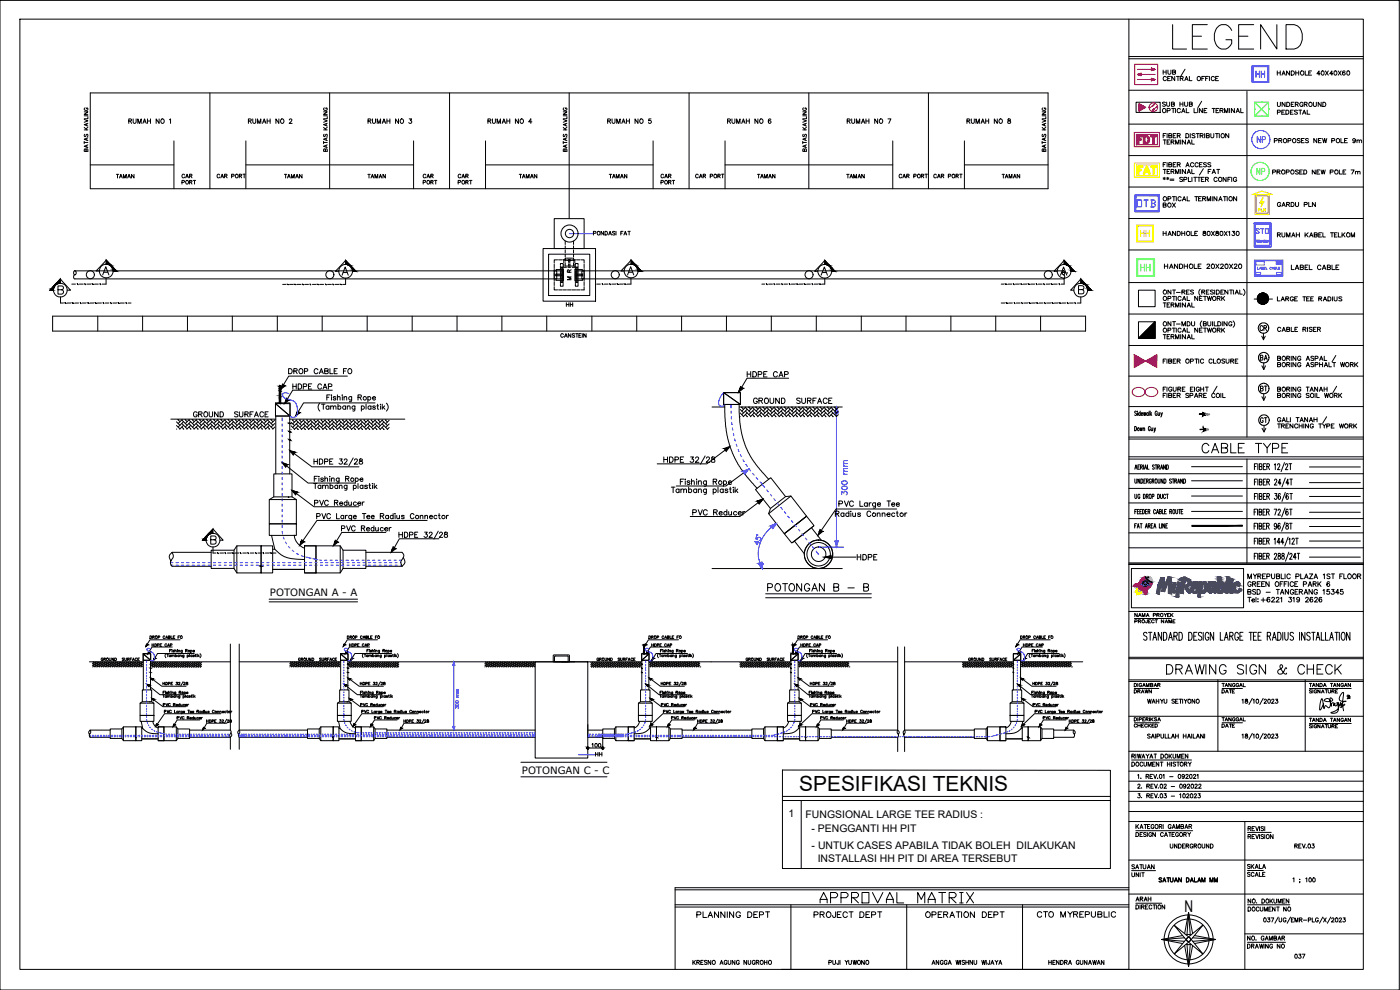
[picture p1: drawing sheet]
<svg xmlns="http://www.w3.org/2000/svg" width="420mm" height="297mm" viewBox="0 0 420 297" stroke-linecap="round" stroke-linejoin="round" font-family="sans-serif">
<defs><g id="words">
<text font-size="11.9" x="350.7" y="15.9">LEGEND</text>
<text font-size="6.3" x="239.9" y="237.2">SPESIFIKASI TEKNIS</text>
<g font-size="6.2">
<text x="359.5" y="137.2">CABLE TYPE</text>
<text x="348.9" y="203.6">DRAWING SIGN &amp; CHECK</text>
<text x="244.8" y="272">APPROVAL MATRIX</text>
</g>
<text font-size="5.3" fill="#f00" x="340.4" y="44.1">FDT</text>
<text font-size="5.3" fill="#ffbf00" x="340.4" y="53.3">FAT</text>
<text font-size="5.3" fill="#ff7f00" x="341.1" y="72.3">HH</text>
<text font-size="5.3" fill="#0f0" x="341.1" y="82.5">HH</text>
<text font-size="5.3" x="229.3" y="178.5">POTONGAN B - B</text>
<g font-size="4.9" fill="#00f">
<text x="375.7" y="24.3">HH</text>
<text x="376.1" y="44.1">NP</text>
<text x="340.1" y="63.1">OTB</text>
</g>
<text font-size="4.9" fill="#0f0" x="376.1" y="53.6">NP</text>
<g font-size="4.9">
<text x="376.8" y="100.5">CR</text>
<text x="225.1" y="122.4">GROUND SURFACE</text>
<text x="256.1" y="169.3">HDPE</text>
<text x="355.5" y="273.5">N</text>
<text x="207.8" y="276.6">PLANNING DEPT</text>
<text x="243.1" y="276.6">PROJECT DEPT</text>
<text x="276.6" y="276.6">OPERATION DEPT</text>
<text x="310.1" y="276.6">CTO MYREPUBLIC</text>
</g>
<g font-size="4.4">
<text x="347.8" y="63.5">BOX</text>
<text x="85.4" y="113.2">DROP CABLE FO</text>
<text x="377.1" y="109.4">BA</text>
<text x="86.8" y="117.8">HDPE CAP</text>
<text x="223" y="114.3">HDPE CAP</text>
<text x="377.1" y="118.5">BT</text>
<text x="56.8" y="126.3">GROUND SURFACE</text>
<text x="377.1" y="128.1">GT</text>
<text x="177.4" y="228.2">HH</text>
<text x="339.7" y="271.6">ARAH</text>
</g>
<g font-size="4.4" fill="#00f">
<text x="375.7" y="71.3">STO</text>
<text x="255.1" y="149.6" transform="rotate(-90 255.1 149.6)">300 mm</text>
</g>
<g font-size="4">
<text x="37.4" y="38.1">RUMAH NO 1</text>
<text x="73.4" y="38.1">RUMAH NO 2</text>
<text x="109.4" y="38.1">RUMAH NO 3</text>
<text x="145.3" y="38.1">RUMAH NO 4</text>
<text x="181" y="38.1">RUMAH NO 5</text>
<text x="217" y="38.1">RUMAH NO 6</text>
<text x="252.9" y="38.1">RUMAH NO 7</text>
<text x="288.9" y="38.1">RUMAH NO 8</text>
<text x="33.9" y="54.7">TAMAN</text>
<text x="84" y="54.7">TAMAN</text>
<text x="109" y="54.7">TAMAN</text>
<text x="154.5" y="54.7">TAMAN</text>
<text x="181.7" y="54.7">TAMAN</text>
<text x="226.1" y="54.7">TAMAN</text>
<text x="252.9" y="54.7">TAMAN</text>
<text x="299.5" y="54.7">TAMAN</text>
<text x="382.1" y="63.1">GARDU PLN</text>
<text x="168.6" y="93.1">HH</text>
<text x="339" y="209.2">DRAWN</text>
<text x="365.5" y="209.2">DATE</text>
<text x="365.5" y="219.4">DATE</text>
<text x="338.3" y="261.8">SATUAN</text>
<text x="373.2" y="261.8">SKALA</text>
<text x="338.3" y="264.2">UNIT</text>
<text x="387.3" y="288.6">037</text>
</g>
<text font-size="4" fill="#00f" x="176.4" y="225.4">100</text>
<text font-size="3.5" fill="#ff7f00" x="376.4" y="64.6">PLN</text>
<text font-size="3.1" fill="#808080" x="360.9" y="130.2">6M</text>
<g font-size="3.1">
<text x="236.6" y="245.1">1</text>
<text x="241.8" y="245.3">FUNGSIONAL LARGE TEE RADIUS :</text>
<text x="243.5" y="249.6">- PENGGANTI HH PIT</text>
<text x="243.6" y="254.7">- UNTUK CASES APABILA TIDAK BOLEH DILAKUKAN</text>
<text x="245.4" y="258.6">INSTALLASI HH PIT DI AREA TERSEBUT</text>
</g>
<g font-size="3">
<text x="81" y="178.9">POTONGAN A - A</text>
<text x="156.6" y="232.2">POTONGAN C - C</text>
</g>
</g></defs>
<!-- layer: 0 -->
<g fill="none" stroke="#000" stroke-width=".3">
<path d="M0 .1h419.9v296.9h-419.9zM6 5.7h403.2v285.2h-403.2zM338.8 5.7v285.2h-104.3M27.1 27.9h287.4v28.7h-287.4zM63 27.9v28.7M98.9 27.9v28.7M134.9 27.9v28.7M170.8 27.9v37.7M206.8 27.9v28.7M242.7 27.9v28.7M278.6 27.9v28.7M338.8 27.1h70.4"/>
<path d="M338.8 37.2h70.4M349.1 21v1.3M349.1 21.6h.9M349.8 30.8l-.3-.2-.6 .2 .1 .3 .8 .4-.3 .4-.6-.2M350 21v1.3M350.1 23.2a.55 .55 0 0 0-.9 0 .55 .55 0 0 0 0 .8 .55 .55 0 0 0 .9-.1M350.1 30.6v.9l.4 .4 .5-.2v-1.1M350.3 33.2h.6l.3-.4-.3-.3h-.6v1.3M350.4 23.5h.5M350.5 21l.1 1.1 .3 .2 .5-.4v-.9M351.3 22.9h-.9v1.3h.9M351.6 31.2h.7l.2-.3-.4-.3h-.5v1.3l.8-.1 .1-.3-.4-.3"/>
<path d="M351.6 32.5h.9M351.9 21.6h.8l.1-.4-.9-.2v1.3l.9-.1v-.5l-.3-.1M352.1 32.5v1.3M352.6 22.9v1.3l-.9-1.3v1.3M352.8 32.5v1.3M353.1 22.9h.8M353.5 22.9v1.3M354.1 30.6v1.3M354.1 31.2h.9M354.2 23.5l.8-.1v-.3l-.8-.2v1.3M354.2 32.8a.55 .55 0 0 0-.8 0 .55 .55 0 0 0 0 .8 .55 .55 0 0 0 .8-.1M354.6 33.8l.5-1.3 .5 1.3"/>
<path d="M354.7 23.5l.4 .7M354.8 33.4h.7M355 30.6v1.3M355.5 30.6v.9l.4 .4 .5-.2v-1.1M355.6 24.2l.5-1.3 .5 1.3M355.6 20.8l-1.1 1.9M355.8 23.8h.6M356 32.5v1.3h.8M357 22.9v1.3h.7M357 31.2h.7l.1-.3-.3-.3h-.5v1.3l.8-.1v-.3l-.3-.3M358.4 32.5v1.3h.7M359.5 32.5v1.3"/>
<path d="M360.6 30.4l-1.1 1.9M360.7 23.5h.5M360.8 32.5v1.3l-.8-1.3v1.3M361.4 33.1h.5M361.5 22.9h-.8v1.3M361.8 23.5h.5M362.2 32.5h-.8v1.3h.8M362.7 22.9h-.9v1.3M363 22.9v1.3M363.8 32.5h.9M364.2 32.5v1.3M364.4 23.2a.53 .53 0 0 0-.7-.2 .53 .53 0 0 0-.2 .7 .48 .48 0 0 0 .4 .5 .48 .48 0 0 0 .5-.3"/>
<path d="M364.8 23.5h.5M365 33.1h.5M365.7 22.9h-.9v1.3h.9M365.8 32.5h-.8v1.3h.8M366.1 33.1h.8l.2-.3-.4-.3h-.6v1.3M366.6 33.1l.5 .7M367.5 33.8v-1.3l.5 1.3 .5-1.3v1.3M369 32.5v1.3M370.5 32.5v1.3l-.9-1.3v1.3M371 33.8l.5-1.3 .5 1.3M371.1 33.4h.7M372.4 32.5v1.3h.7"/>
<path d="M374.2 27.4v103.7M383.3 21.3v1.2M383.3 21.9h.9M383.4 30.7v1.1l.4 .1 .5-.3v-.9M383.4 33.7l.7-.1 .2-.3-.9-.3v1.3M384.2 21.3v1.2M384.7 33.6h.5M384.7 22.5l.5-1.2 .5 1.2M384.9 22.1h.6M385.5 33h-.8v1.3h.8M385.7 30.7v1.2l-.9-1.2v1.2M385.9 33h.5a.65 .65 0 0 1 .4 .7 .65 .65 0 0 1-.4 .6h-.5z"/>
<path d="M386.2 30.7h.4a.68 .68 0 0 1 .5 .6 .68 .68 0 0 1-.5 .6h-.4zM387 21.3v1.2l-.9-1.2v1.2M387.3 33.6h.5M387.5 21.3h.5a.66 .66 0 0 1 .5 .6 .66 .66 0 0 1-.5 .6h-.5zM387.5 31.3h.5M388.1 33h-.8v1.3h.8M388.4 30.7h-.9v1.2h.9M388.7 31.3l.8-.1 .1-.3-.3-.2h-.6v1.2M388.9 21.9h.9M388.9 21.3v1.2M389.2 31.3l.4 .6M389.4 33.2l-.4-.2-.5 .2v.3l.9 .4-.4 .4-.5-.2"/>
<path d="M389.8 33h.9M389.8 21.3v1.2M390.2 33v1.3M390.9 34.3l.5-1.3 .5 1.3M391 31a.55 .55 0 0 0-.8-.1 .55 .55 0 0 0 0 .8 .55 .55 0 0 0 .8 0l-.3-.2M391.1 33.9h.7M391.4 31.3l.9-.1v-.4l-.9-.1v1.2M391.7 21.3v1.2h.8M391.9 31.3l.4 .6M392.3 33v1.3h.8M392.8 21.9h.5M393.6 21.3h-.8v1.2h.8"/>
<path d="M394.2 30.7v.9l.3 .3 .5-.1 .1-1.1M396.2 22.1h-1l.7-.8v1.2M396.5 30.7v1.2l-.9-1.2v1.2M396.7 21.3a.58 .58 0 0 1 .7 .6 .58 .58 0 0 1-.7 .6l-.2-.5zM397 30.7a.71 .71 0 0 1 .8 .3 .71 .71 0 0 1 0 .8l-.8 .1zM397.8 21.3l.9 1.2M398.7 21.3l-.9 1.2M400 22.1h-.9l.6-.8v1.2M400.5 21.3a.59 .59 0 0 1 .7 .6 .59 .59 0 0 1-.7 .6l-.2-.5zM401.6 21.3l.9 1.2M402.5 21.3l-.9 1.2M403.6 21.4v-.1a.58 .58 0 0 0-.7 .5 .58 .58 0 0 0 .6 .7 .4 .4 0 0 0 0-.7 .4 .4 0 0 0-.6 .3"/>
<path d="M404.4 21.3a.59 .59 0 0 1 .7 .6 .59 .59 0 0 1-.7 .6l-.2-.5zM27.1 49.5h25.1M52.2 42.3v14.3M73.8 49.5h50.3M73.8 42.3v14.3M124.1 42.3v14.3M145.7 49.5h50.3M145.7 42.3v14.3M196 42.3v14.3M217.6 49.5h50.3M217.6 42.3v14.3M267.9 42.3v14.3"/>
<path d="M289.4 49.5h25.1M289.4 42.3v14.3M338.8 56.1h70.4M338.8 46.7h70.4M349.1 50.8h.9M349.1 53.4l.6 .3M349.1 42h.9M349.7 53.4l-.6 .3M349.9 48.8h-.8v1.3M349.9 40.1h-.8v1.2M350.1 53.4l.7 .3M350.3 40.1v1.2"/>
<path d="M350.3 48.8v1.3M350.3 51.5h.5M350.3 42.6h.5M350.4 53.2v.7M350.8 49.4l.7-.1 .2-.2-.4-.3h-.5v1.3l.8-.2 .1-.3-.4-.2M350.8 40.7l.8-.1 .1-.3-.4-.2h-.5v1.2h.7l.2-.4-.4-.2M350.8 53.4l-.7 .3M351.1 50.8h-.8v1.3h.8M351.1 42h-.8v1.3h.8M351.2 53.7h1.1M351.2 54.1h1.1M351.5 51.5l.8-.2v-.3l-.8-.2v1.3"/>
<path d="M351.5 42.6l.8-.1v-.4l-.8-.1v1.3M351.9 51.5l.4 .6M351.9 42.6l.4 .7M352.1 49.4h.5M352.1 40.7h.5M352.8 52.1v-1.3l.5 1.3 .5-1.3v1.3M352.8 43.3v-1.3l.5 1.3 .5-1.3v1.3M352.9 48.8h-.8v1.3h.8M352.9 40.1h-.8v1.2h.8M353.3 49.4l.8-.1 .1-.4-.9-.1v1.3M353.3 40.7l.9-.1v-.4l-.9-.1v1.2M353.8 49.4l.4 .7"/>
<path d="M353.8 40.7l.4 .6M354.3 42v1.3M354.3 50.8v1.3M354.9 53.4l-.3-.2-.6 .2 .1 .2 .8 .5-.3 .4-.6-.2M355 59.8h.7M355.3 53.9l.9-.2v-.4l-.9-.1v1.3M355.8 50.8v1.3l-1-1.3v1.3M355.8 42v1.3l-1-1.3v1.3M355.9 50.1l.5-1.3 .5 1.3M355.9 40.1a.71 .71 0 0 1 .8 .3 .71 .71 0 0 1 0 .8l-.8 .1zM356.1 49.6h.6M356.3 59v1.3h.7"/>
<path d="M356.3 52.1l.5-1.3 .5 1.3M356.3 43.3l.5-1.3 .5 1.3M356.4 51.7h.7M356.4 42.8h.7M356.7 53.2v1.3h.7M357.2 40.1v1.2M357.7 50.8v1.3h.7M357.7 42v1.3h.7M357.7 53.2v1.3M358.3 49.1a.51 .51 0 0 0-.6-.3 .51 .51 0 0 0-.4 .5v.3a.51 .51 0 0 0 .4 .5 .51 .51 0 0 0 .6-.3M358.3 53.2h.9M358.6 59h.9"/>
<path d="M358.6 40.3l-.3-.2-.6 .2 .2 .3 .6 .2v.5l-.8-.1M358.7 53.2v1.3M359 59v1.3M359 40.1h.9M359.4 53.2h.9M359.5 40.1v1.2M359.6 49.1a.48 .48 0 0 0-.6-.3 .48 .48 0 0 0-.4 .5v.3a.48 .48 0 0 0 .4 .5 .48 .48 0 0 0 .6-.3M359.7 59.6h.5M359.8 53.2v1.3M360 49.4h.5M360.2 40.7l.8-.1v-.4l-.8-.1v1.2M360.6 59h-.9v1.3h.9"/>
<path d="M360.6 53.8h.5M360.6 40.7l.5 .6M360.8 48.8h-.8v1.3h.8M360.9 59.6l.8-.1 .1-.4-.9-.1v1.3M361.1 50.6l-1.1 1.9M361.4 53.2h-.8v1.3h.8M361.4 59.6l.4 .7M361.5 40.1v1.2M361.8 53.8l.7-.1 .2-.2-.2-.3h-.7v1.3M362 40.7l.8-.1 .1-.3-.3-.2h-.6v1.2h.8l.1-.4-.3-.2M362.1 49l-.3-.2-.6 .2 .1 .3 .8 .4-.3 .4-.6-.2M362.2 53.8l.5 .7"/>
<path d="M362.6 51.5h.5M363.4 49l-.3-.2-.6 .2 .1 .3 .8 .4-.3 .4-.6-.2M363.4 40.1v1.1l.4 .1 .5-.3v-.9M363.4 50.8h-.8v1.3M363.8 52.1l.5-1.3 .5 1.3M363.8 59v1.3M363.9 51.7h.7M364.8 40.1h.9M365.2 50.8h.9M365.2 59v1.3l-.9-1.3v1.3M365.2 40.1v1.2M365.3 53.5a.56 .56 0 0 0-.8-.1 .56 .56 0 0 0 0 .8 .56 .56 0 0 0 .8 0"/>
<path d="M365.6 50.8v1.3M365.9 59.8h.7M365.9 40.1v1.2M367.2 59h.8M367.6 59v1.3M368 53.2v1.3l-.9-1.3v1.3M368.3 59v1.3M368.5 53.8h.5M368.8 40.1v1.2l-1-1.2v1.2M369.3 53.2h-.8v1.3M369.7 53.2v1.3M371.1 59v1.3l-.9-1.3v1.3"/>
<path d="M371.1 53.5a.54 .54 0 0 0-.7-.3 .54 .54 0 0 0-.2 .8 .49 .49 0 0 0 .4 .5 .49 .49 0 0 0 .5-.5h-.3M381.9 51.6h.8l.1-.4-.9-.2v1.2M382.4 42.2l.9-.1v-.4l-.9-.1v1.2M383.2 51.6l.8-.1 .2-.3-1-.2v1.2M383.7 51.6l.5 .6M383.8 42.1h.8v-.4l-.8-.1v1.2M384.3 42.1l.4 .7M386 51.6h.8l.1-.4-.9-.2v1.2M386.5 42.2l.9-.1v-.4l-.9-.1v1.2M389.7 51.2l-.4-.2-.5 .2v.2l.8 .4v.4l-.8-.1M390.1 51.6h.5M390.2 41.8l-.3-.2h-.5v.5l.7 .2 .1 .4-.3 .1-.6-.1"/>
<path d="M390.6 42.1h.5M390.9 51h-.8v1.2h.8M391.3 51h.4a.63 .63 0 0 1 .5 .6 .63 .63 0 0 1-.5 .6h-.4zM391.4 41.6h-.8v1.2h.8M392.7 41.8l-.3-.2-.6 .2 .1 .3 .7 .3v.4l-.8-.1M394.7 51v1.2l-.9-1.2v1.2M395.2 41.6v1.2l-.9-1.2v1.2M395.2 51.6h.5M395.7 42.1h.5M396.1 51h-.9v1.2h.9M396.5 51l.3 1.2 .3-1.2 .3 1.2 .3-1.2M396.5 41.6h-.8v1.2h.8"/>
<path d="M396.9 41.6l.4 1.2 .3-1.2 .3 1.2 .3-1.2M399.2 51.6h.8v-.5l-.8-.1v1.2M399.7 42.2l.8-.1v-.4l-.8-.1v1.2M402 51v1.2h.7M402.4 41.6v1.2h.8M403.1 51.6h.5M403.5 42.1h.5M403.9 51h-.8v1.2h.8M404.4 41.6h-.9v1.2h.9M405.5 51h.9l-.7 1.2M406.8 42a.43 .43 0 0 1-.5 .4 .43 .43 0 0 1-.3-.6 .43 .43 0 0 1 .7 0l-.1 1-.6-.1M406.8 51.6l.6-.1 .1 .7"/>
<path d="M406.8 51.4v.8M407.2 42.2l.3-.2 .4 .1v.7M407.2 42v.8M407.5 51.6l.6-.1 .1 .7M407.9 42.2l.4-.2 .3 .1v.7M31.9 78v1.3M103.7 78.1v1.2M163 74.6h15.7v15.8h-15.7zM164.6 76.3h12.4v12.4h-12.4zM166.3 65.6h9v9h-9zM166.3 79.3v1M167.3 78h-1v.9"/>
<path d="M167.6 78h1.1M168.2 79.6v-.5h.8v.5M168.2 79.9v1.1M169 78h1M169 79.9v1.1M169.2 78v.9M169.2 79.3v.9h.8M169.6 77.9v.2h.4M169.6 72.3v1M169.6 73.8v.9M169.6 75v.9M169.6 76.3v.8"/>
<path d="M169.6 77.6v.8M169.6 78.8v1h1v-.7M170 77.5h-.4v.2M170.1 78.1h.3M170.1 77.5h.3M170.3 78h1.1M170.5 78.1h.3M170.5 77.5h.3M170.6 78h.5v.1h-.5zM170.6 78.7v-.7h.5v.7M170.8 78v.9M170.8 79.3v.9"/>
<path d="M170.9 78.1h.3M170.9 77.5h.3M171.4 78.1h.2M171.4 77.5h.2M171.6 78h1.2M171.8 77.5h.3v.2M171.8 78.1h.3M172.1 78h.4v.9M172.1 72.3v1M172.1 73.8v.9M172.1 75v.9M172.1 76.3v.8"/>
<path d="M172.1 77.6v.8M172.1 78.8v1h-1v-.7M172.5 79.3v.9h-.8M172.7 79.6v-.5h.8v.5M172.7 79.9v1.1M173 78h1.1M173.5 79.9v1.1M174.4 78h.9v.9M175.3 79.3v1M189.4 78v1.3M247.5 78.1v1.2M319.4 78.1v1.2"/>
<path d="M338.8 75h70.4M338.8 65.6h70.4M349.1 69.4v1.3M349.1 70h.9M350 69.4v1.3M350.5 70.7l.5-1.3 .5 1.3M350.7 70.3h.6M352.8 69.4v1.3l-.9-1.3v1.3M353.3 69.4h.5a.68 .68 0 0 1 .4 .6 .68 .68 0 0 1-.4 .7h-.5zM354.7 70h.9M354.7 69.4v1.3M354.8 60.3l.6-1.3 .5 1.3"/>
<path d="M355.6 69.4v1.3M357.5 69.4v1.3h.8M358.6 70h.5M359.4 69.4h-.8v1.3h.8M361.1 69.5v.2a.72 .72 0 0 1 .7 .9h-.7v-.5l.7-.4v-.2zM362.3 60.3v-1.3l.5 1.3 .5-1.3v1.3M363.6 69.4l.8 1.3M364.4 69.4l-.8 1.3M365 69.5v.3l.8 .5a.47 .47 0 0 1-.5 .4 .47 .47 0 0 1-.5-.4l.9-.6-.1-.2zM365.8 60.3l.5-1.3 .5 1.3M366.3 69.5a.59 .59 0 0 1 .7 .5 .59 .59 0 0 1-.7 .6l-.2-.5zM367.4 69.4l.9 1.3"/>
<path d="M368.3 69.4l-.9 1.3M368.7 69.6l.3-.2v1.3M369.8 69.4h.7l-.3 .5a.4 .4 0 0 1 .4 .4 .4 .4 0 0 1-.4 .4l-.5-.3M371.2 69.5a.59 .59 0 0 1 .7 .5 .59 .59 0 0 1-.7 .6l-.2-.5zM383.4 70.5l.8-.2v-.3l-.8-.2v1.3M383.8 70.5l.5 .6M384.7 69.8l.1 1.1 .3 .2 .5-.3v-1M386.1 71.1v-1.3l.5 1.3 .5-1.3v1.3M387.6 71.1l.6-1.3 .5 1.3M387.9 70.7h.6M389 69.8v1.3M389 70.5h1"/>
<path d="M390 69.8v1.3M391.7 69.8v1.3M392 70.4l.6 .7M392.6 69.8l-.9 .9M393 71.1l.5-1.3 .5 1.3M393.2 70.7h.7M394.4 70.5l.9-.2 .1-.2-.4-.3h-.6v1.3h.8l.2-.4-.4-.2M395.8 70.5h.5M396.6 69.8h-.8v1.3h.8M397 69.8v1.3h.8M399.3 69.8h.9M399.8 69.8v1.3"/>
<path d="M400.5 70.5h.5M401.3 69.8h-.8v1.3h.8M401.7 69.8v1.3h.8M402.8 69.8v1.3M403.1 70.4l.5 .7M403.6 69.8l-.8 .9M405.5 71.1v-1.3l.5 1.3 .5-1.3v1.3M15 87.1h1zM15.8 94.9h310v4.4h-310zM16 87.1h-1l3.1-3.4 3.1 3.4h-1M17.4 86.9l1.4-.1 .2-.3-.2-.6-1.4-.1v2.5h1.1a.67 .67 0 0 0 .5-.5 .67 .67 0 0 0-.2-.7l-.3-.2M18.1 83.7v1.3"/>
<path d="M18.2 89.1v1.8h.8M20.2 90.9h1.1M21.5 85.2h1.1M22.3 81.3a.53 .53 0 0 1 .6 .5 .53 .53 0 0 1-.6 .6l-.2-.3zM22.5 82.5a.68 .68 0 0 0-.4 .6 .68 .68 0 0 0 .4 .6h146.3M22.5 81.3h11.5M22.5 90.9h1.1M23.8 85.2h1.2M24.7 90.9h1.1M26.1 85.2h1.2M27 90.9h1.2M28.4 85.2h1.1"/>
<path d="M29.3 90.9h1.1M29.3 94.9v4.4M29.8 81.3h-1l3.1-3.3 3 3.3M30.8 82.5l.9-2.5 1 2.5M31.2 81.7h1.1M31.6 90.9h1.1M31.8 83.4v1.8h-1.2M33.9 90.9h1.1M34 81.3h.9zM34 81.3h.9M34.9 81.3h133.9M36.1 90.9h1.2"/>
<path d="M38.4 90.9h.9M42.8 94.9v4.4M56.3 94.9v4.4M69.7 94.9v4.4M83.2 94.9v4.4M84.8 85.3h.9M86.9 85.3h1.1M89.2 85.3h1.1M91.4 85.3h1.2M93.8 85.3h1.1M96 85.3h1.1M96.7 94.9v4.4"/>
<path d="M98.3 85.3h1.1M100.5 85.3h1.2M101.7 81.4h-1l3-3.3 3.1 3.3h-1M102.7 82.6l.9-2.5 .9 2.5M103 81.8h1.2M103.7 83.5v1.8h-.8M110.2 94.9v4.4M123.7 94.9v4.4M137.2 94.9v4.4M150.6 94.9v4.4M164.1 94.9v4.4M166.3 86v1h1"/>
<path d="M166.3 81.3h.8v2.4h-.8zM166.3 80.6v1.1M166.3 81.9v1.1M166.3 83.3v1.1M166.3 84.6v1.1M166.9 81.3v-.4h2.2v3.2h-2.2v-.4M166.9 82.2h.2v.5h-.2zM166.9 82.5h2.2M166.9 82.2v.5M167.6 87h1.1M168.2 85.3v.6h.8v-.6M168.2 81.3v1"/>
<path d="M168.2 82.6v1.1M168.2 83.9v1.2M168.4 80.2v4.5M168.5 80.2h.3zM168.5 84.7h.3zM168.8 82.2h-1.9v.5h1.9M168.8 80.2v4.5M169 87h1M169 81.3v1M169 82.6v1.1M169 83.9v1.2M170.3 87h1.1"/>
<path d="M170.4 80.2h.8M171.6 87h1.2M172.6 82.5h2.2M172.7 85.3v.6h.8v-.6M172.7 81.3v1M172.7 82.6v1.1M172.7 83.9v1.2M172.9 82.2h1.9v.5h-1.9M172.9 81.3h146.3M172.9 80.2v4.5M173 80.2h.3zM173 84.7h.3z"/>
<path d="M173 87h1.1M173.2 80.2v4.5M173.5 81.3v1M173.5 82.6v1.1M173.5 83.9v1.2M174.6 81.3h.7v2.4h-.7zM174.6 82.2h.2v.5h-.2zM174.8 81.3v-.4h-2.2v3.2h2.2v-.4M174.8 82.2v.5M175.3 86v1h-.9M175.3 80.6v1.1M175.3 81.9v1.1"/>
<path d="M175.3 83.3v1.1M175.3 84.6v1.1M177.6 94.9v4.4M179.1 85.2h1.1M181.4 85.2h1.1M183.6 85.2h1.2M185.9 85.2h1.1M187.3 81.3h-.9l3-3.3 3 3.3h-.9M188.3 82.5l1-2.5 .9 2.5M188.7 81.7h1.1M189.4 83.4v1.8h-1.2M191.1 94.9v4.4"/>
<path d="M204.6 94.9v4.4M218 94.9v4.4M228.6 85.2h.9M230.7 85.2h1.1M231.5 94.9v4.4M232.9 85.2h1.2M235.2 85.2h1.1M237.5 85.2h1.2M239.8 85.2h1.1M242.1 85.2h1.1M244.3 85.2h1.2M245 94.9v4.4"/>
<path d="M245.4 81.4h-.9l3-3.3 3.1 3.3h-1M246.4 82.6l1-2.5 .9 2.5M246.8 81.8h1.1M247.5 83.5v1.7h-.9M258.5 94.9v4.4M271.9 94.9v4.4M285.4 94.9v4.4M298.8 94.9v4.4M300.5 85.2h.8M300.5 90.9h1.1M302.5 85.2h1.2M302.7 90.9h1.1"/>
<path d="M304.8 85.2h1.1M305 90.9h1.2M307.1 85.2h1.1M307.3 90.9h1.1M309.3 85.2h1.2M309.6 90.9h1.1M311.6 85.2h1.2M311.9 90.9h1.1M312.3 94.9v4.4M313.9 85.2h1.1M314.1 90.9h1.2M316.2 85.2h1.1"/>
<path d="M316.4 90.9h1.1M317.3 81.4h-1l3.1-3.3 3 3.3h-1M318.3 82.6l.9-2.5 1 2.5M318.6 81.9h.1M318.6 81.8h1.2M318.7 90.9h1.2M318.9 81.3a.53 .53 0 0 1 .6 .5 .53 .53 0 0 1-.5 .6l-.2-.2zM319.2 82.5a.68 .68 0 0 1 .3 .6 .68 .68 0 0 1-.3 .6h-146.3M319.4 83.5v1.7h-.9M320.3 81.9h.1M321 90.9h1.1M322.3 87.1h-1l3.1-3.4 3 3.4h-1"/>
<path d="M323.7 86.9l1.4-.1 .2-.4-.1-.4-.5-.3h-1v2.5l1.5-.2v-.8l-.5-.3M324.4 89.1v1.8h-1.1M324.4 83.7v1.3M326.4 87.1h1zM338.8 94.2h70.4M338.8 84.8h70.4M341.7 87.1h5v4.9h-5zM349.1 90.9h.9M349.5 90.9v1.2M350.3 91.5h.5M350.5 89.6l.8-.1 .1-.4-.9-.2v1.3M350.5 99.1l.8-.1 .1-.3-.9-.2v1.2"/>
<path d="M351.1 90.9h-.8v1.2h.8M351.4 96.5v1.3l-.9-1.3v1.3M351.4 87v1.3l-.9-1.3v1.3M351.5 91.5l.8-.1v-.4l-.8-.1v1.2M351.8 88.9h1M351.8 98.5h1M351.9 91.5l.4 .6M351.9 96.5h.9M351.9 87h.9M352.3 88.9v1.3M352.3 98.5v1.2M352.3 87v1.3"/>
<path d="M352.3 96.5v1.3M352.8 92.1v-1.2l.5 1.2 .5-1.2v1.2M353 88.9v1.3M353 98.5v1.2M353.1 97.2h1.1M353.1 87.7h1.1M354.3 90.9v1.2M354.5 89.2a.48 .48 0 0 0-.6-.3 .48 .48 0 0 0-.4 .5 .54 .54 0 0 0 .2 .7 .54 .54 0 0 0 .7-.1l.1-.1M354.5 98.7a.48 .48 0 0 0-.6-.2 .48 .48 0 0 0-.4 .4 .54 .54 0 0 0 .2 .7 .54 .54 0 0 0 .7-.1l.1-.1M354.7 97.8v-1.3l.5 1.3 .6-1.3v1.3M354.7 87.6l.8-.1 .1-.3-.9-.2v1.3M354.8 90.2l.6-1.3 .5 1.3"/>
<path d="M354.8 99.7l.6-1.2 .5 1.2M355 89.7h.7M355 99.3h.7M355.2 87.6l.4 .7M355.8 90.9v1.2l-1-1.2v1.2M356.1 87.6h.5M356.3 88.9v1.3h.7M356.3 92.1l.5-1.2 .5 1.2M356.3 98.5v1.2h.7M356.3 96.5a.71 .71 0 0 1 .7 .3 .71 .71 0 0 1 0 .8l-.7 .2zM356.4 91.7h.7M356.9 87h-.8v1.3h.8"/>
<path d="M357.6 96.5v.9l.4 .4 .5-.4v-.9M357.7 90.9v1.2h.7M358.2 87.2l-.8-.1-.1 .3 .8 .4 .1 .3-.3 .2-.6-.2M359.5 88.9v1.3l-.9-1.3v1.3M359.5 98.5v1.2l-.9-1.2v1.2M360 99h.5M360 89.5h.5M360.2 86.8a1.27 1.27 0 0 0 0 1.9M360.7 96.3a1.2 1.2 0 0 0 0 1.9M360.7 87.6l.8-.1v-.4l-.8-.1v1.3M360.8 88.9h-.8v1.3h.8M360.8 98.5h-.8v1.2h.8"/>
<path d="M361.1 97.1l.8-.1 .1-.2-.3-.3h-.6v1.3l.8-.1 .1-.3-.3-.3M361.1 87.6l.5 .7M361.2 88.9h.9M361.2 98.5h.9M361.7 88.9v1.3M361.7 98.5v1.2M362 87.6h.5M362.3 88.9l.4 1.3 .3-1.3 .3 1.3 .3-1.3M362.3 98.5l.4 1.2 .3-1.2 .3 1.2 .3-1.2M362.5 96.5v.9l.3 .4 .6-.4v-.9M362.8 87h-.8v1.3h.8M363.9 96.5v1.3"/>
<path d="M364.2 87.2l-.8-.1-.1 .3 .7 .3 .2 .4-.4 .2-.5-.2M364.4 96.5v1.3h.8M364.5 87v1.3M365 87h.5a.63 .63 0 0 1 .4 .6 .63 .63 0 0 1-.4 .7h-.5zM365.3 89.5l.8-.1v-.4l-.8-.1v1.3M365.3 99l.8-.1v-.4h-.8v1.2M365.5 96.5h.4a.66 .66 0 0 1 .5 .6 .66 .66 0 0 1-.5 .7h-.4zM365.8 89.5l.4 .7M365.8 99l.4 .7M366.4 87.6h.5M366.6 88.9v1.3M366.6 98.5v1.2"/>
<path d="M366.8 96.5v1.3M366.9 89.4l.6 .8M366.9 99l.6 .7M367.2 87h-.8v1.3h.8M367.5 88.9l-.9 .8M367.5 98.5l-.9 .8M368.3 96.5v1.3l-1-1.3v1.3M368.5 87v1.3l-.9-1.3v1.3M369 87h.9M369.4 87v1.3M369.7 96.8a.48 .48 0 0 0-.5-.3 .48 .48 0 0 0-.4 .5 .54 .54 0 0 0 .2 .7 .54 .54 0 0 0 .7-.1v-.3h-.3M370.1 96.3a1.2 1.2 0 0 1 0 1.9"/>
<path d="M370.2 87v1.3M370.7 88.3l.5-1.3 .5 1.3M370.9 87.8h.6M372.1 87v1.3h.7M373.2 86.8a1.2 1.2 0 0 1 0 1.9M376.4 89.7h5.5M383.4 89.1v1.2h.7M384.4 98.5a.56 .56 0 0 0-.8-.1 .56 .56 0 0 0 0 .8 .56 .56 0 0 0 .8 0M384.5 90.3l.5-1.2 .5 1.2M384.6 89.9h.7M384.8 99.5l.5-1.3 .5 1.3M384.9 99h.7"/>
<path d="M385.9 89.6h.7l.2-.3-.9-.2v1.2M386.2 98.8l.7-.1 .1-.4-.8-.1v1.3l.8-.2v-.4l-.2-.1M386.3 89.6l.5 .7M387.5 98.2v1.3h.8M388.2 89.4a.48 .48 0 0 0-.6-.3 .48 .48 0 0 0-.4 .4 .54 .54 0 0 0 .2 .7 .54 .54 0 0 0 .7-.1l.1-.3h-.3M388.5 89.6h.5M388.6 98.8h.5M389.4 89.1h-.9v1.2h.9M389.4 98.2h-.8v1.3h.8M391 89.1h.9M391 98.8l.8-.1 .1-.4-.9-.1v1.3M391.4 89.1v1.2"/>
<path d="M391.5 98.8l.4 .7M392.1 89.6h.5M392.4 98.2v1.3M393 89.1h-.9v1.2h.9M393.4 89.6h.5M393.8 98.4l-.3-.2-.6 .2 .1 .3 .7 .3v.4l-.5 .1-.3-.2M394.2 89.1h-.8v1.2h.8M394.2 98.8h.5M395 98.2h-.8v1.3h.8M395.4 98.8l.8-.1v-.4l-.8-.1v1.3M395.8 89.6l.8-.1v-.4h-.8v1.2M395.9 98.8l.4 .7"/>
<path d="M396.2 89.6l.5 .7M397.1 90.3l.5-1.2 .5 1.2M397.3 89.9h.7M398.5 89.1h.5a.65 .65 0 0 1 .4 .6 .65 .65 0 0 1-.4 .6h-.5zM399.9 89.1v1.2M400.4 89.1v.8l.4 .4 .4-.2 .1-1M402.7 89.2l-.3-.1-.6 .1 .1 .3 .7 .3v.4l-.8-.1M338.8 103.7h70.4M338.8 112.8h70.4M349.1 108.3h.5M349.1 116.7h.5M349.1 118.6h.5"/>
<path d="M349.1 100.4h.9M349.5 100.4v1.3M349.9 107.7h-.8v1.3M349.9 116.1h-.8v1.3M349.9 118h-.8v1.3M350.2 107.7v1.3M350.2 116.1v1.3M350.2 118v1.3M350.3 101h.5M350.7 108.3h.8l.1-.4-.9-.2v1.3l.9-.1v-.5l-.3-.1M350.7 118.6l.9-.1v-.4l-.3-.1h-.6v1.3l.9-.1v-.5l-.3-.1M351.1 100.4h-.8v1.3h.8"/>
<path d="M351.5 101h.7l.1-.5-.8-.1v1.3M351.7 116.4a.54 .54 0 0 0-.7-.2 .54 .54 0 0 0-.3 .7 .49 .49 0 0 0 .5 .5 .49 .49 0 0 0 .5-.5h-.3M351.9 101l.4 .7M352.1 116.1v1.1l.4 .2 .5-.4v-.9M352.1 108.3h.5M352.1 118.6h.5M352.8 101.7v-1.3l.5 1.3 .5-1.3v1.3M352.9 107.7h-.8v1.3h.8M352.9 118h-.8v1.3h.8M353.3 108.3h.8l.1-.3-.1-.2-.8-.1v1.3M353.3 118.6h.8l.1-.3-.3-.3h-.6v1.3M353.5 116.7h.7l.1-.4-.8-.2v1.3"/>
<path d="M353.7 108.3l.5 .7M353.7 118.6l.5 .7M353.9 116.7l.5 .7M354.3 100.4v1.3M354.8 116.7h.5M355.6 116.1h-.8v1.3h.8M355.8 100.4v1.3l-1-1.3v1.3M356.3 101.7l.5-1.3 .5 1.3M356.4 101.2h.7M356.7 118.2l-.3-.2-.4 .1-.1 .3 .7 .3 .1 .4-.3 .2-.5-.2M357.1 118.7l.8-.1 .1-.5-.9-.1v1.3M357.3 108.4l.8-.1v-.4l-.8-.2v1.3"/>
<path d="M357.3 116.7h.5M357.7 100.4v1.3h.7M358.1 116.1h-.8v1.3h.8M358.5 119.3l.5-1.3 .5 1.3M358.5 116.1v1.3M358.6 107.7h.9M358.7 118.9h.6M359.1 107.7v1.3M359.7 107.7v1.3M359.9 118.6l.8-.1v-.4l-.8-.1v1.3M360 116.4a.56 .56 0 0 0-.9 0 .56 .56 0 0 0 0 .8 .56 .56 0 0 0 .9-.1v-.2h-.4M360.3 116.7h.9"/>
<path d="M360.3 116.1v1.3M360.3 118.6l.5 .7M361.2 108a.56 .56 0 0 0-.8-.1 .56 .56 0 0 0 0 .9 .56 .56 0 0 0 .8-.1M361.2 116.1v1.3M361.2 118.6h.5M361.7 116.1h.9M362.1 118h-.9v1.3h.9M362.2 116.1v1.3M363.8 108a.48 .48 0 0 0-.6-.3 .48 .48 0 0 0-.4 .5 .53 .53 0 0 0 .3 .7 .53 .53 0 0 0 .7-.2M364.2 107.7v1.3h.8M364.6 118.3a.55 .55 0 0 0-.8 0 .55 .55 0 0 0 0 .8 .55 .55 0 0 0 .8-.1M365.3 115.9l-1.2 1.9"/>
<path d="M366.4 118v1.3M366.9 118v1.3h.8M367.6 107.9l-.8-.1-.1 .3 .8 .3 .1 .4-.4 .2-.5-.2M368 107.7v1.1l.3 .2 .6-.4v-.9M369.4 108.3h.7l.1-.4-.8-.2v1.3M369.8 108.3l.4 .7M370.7 108.3h.5M371.5 107.7h-.8v1.3h.8M383.4 116.7h.8l.1-.4-.9-.2v1.3l.9-.1v-.4l-.3-.2M383.4 118.6l.9-.1v-.4l-.3-.1h-.6v1.3l.9-.1v-.5l-.3-.1M383.4 107.5l.9-.1v-.4l-.9-.1v1.2l.9-.1v-.4l-.3-.1M383.4 109.4l.8-.1 .1-.4-.9-.1v1.3l.9-.2v-.4l-.3-.1"/>
<path d="M386.2 116.7h.7l.1-.4-.8-.2v1.3M386.2 118.6l.8-.1v-.4l-.8-.1v1.3M386.2 107.5l.8-.1v-.4l-.8-.1v1.2M386.2 109.4l.7-.1 .1-.4-.8-.1v1.3M386.6 116.7l.5 .7M386.6 118.6l.5 .7M386.6 107.5l.5 .6M386.6 109.4l.5 .7M387.5 106.9v1.2M387.5 108.8v1.3M387.5 116.1v1.3M387.5 118v1.3"/>
<path d="M388.9 116.1v1.3l-.9-1.3v1.3M388.9 118v1.3l-.9-1.3v1.3M388.9 106.9v1.2l-.9-1.2v1.2M388.9 108.8v1.3l-.9-1.3v1.3M390.4 116.4a.56 .56 0 0 0-.8 0 .56 .56 0 0 0 0 .8 .56 .56 0 0 0 .8-.1v-.2h-.3M390.4 118.3a.55 .55 0 0 0-.8 0 .55 .55 0 0 0 0 .8 .55 .55 0 0 0 .8-.1v-.2h-.3M390.4 107.2a.55 .55 0 0 0-.8-.1 .55 .55 0 0 0 0 .8 .55 .55 0 0 0 .8 0v-.2h-.3M390.4 109.1a.56 .56 0 0 0-.8-.1 .56 .56 0 0 0 0 .8 .56 .56 0 0 0 .8 0v-.3h-.3M392 108.1l.5-1.2 .5 1.2M392 110.1l.5-1.3 .5 1.3M392 116.1h.9M392.2 107.7h.6"/>
<path d="M392.2 109.6h.6M392.4 116.1v1.3M392.9 118.2l-.3-.2-.6 .2 .1 .3 .7 .2v.5l-.8-.1M393.1 117.4l.6-1.3 .5 1.3M393.3 117h.7M394.3 107.1l-.3-.2-.5 .1-.1 .3 .8 .3 .1 .4-.3 .1-.6-.1M394.3 109l-.8-.2-.1 .4 .8 .3 .1 .3-.3 .3-.6-.3M394.7 107.6l.8-.2v-.4l-.8-.1v1.2M394.7 109.4l.8-.1v-.4l-.8-.1v1.3M394.7 118v1.3M395.2 118v1.3h.7M395.4 116.1v1.3l-.9-1.3v1.3"/>
<path d="M395.9 117.4l.6-1.3 .5 1.3M396 108.1l.5-1.2 .5 1.2M396 108.8v1.3M396 109.4h.9M396.2 117h.6M396.2 107.7h.6M396.9 108.8v1.3M397.4 116.7h.9M397.4 116.1v1.3M397.4 106.9v1.2h.8M397.4 110.1l.5-1.3 .5 1.3M397.5 118l.3 1.3 .3-1.3 .3 1.3 .4-1.3"/>
<path d="M397.6 109.6h.7M398.3 116.1v1.3M398.8 108.8v1.3h.8M399.9 108.8h.9M400.4 108.8v1.3M400.4 118.6l.9-.1v-.4l-.9-.1v1.3M400.9 118.6l.4 .7M400.9 106.7l-1.1 1.9M401.2 115.9l-1.2 1.9M401.8 118v1.3M402.1 118.6l.6 .7M402.3 108.8l.3 1.3 .3-1.3 .4 1.3 .3-1.3"/>
<path d="M402.7 118l-.9 .9M405.3 109.4l.7-.1 .1-.3-.1-.2h-.7v1.3M405.7 109.4l.4 .7M406.6 108.8v1.3M406.9 109.3l.6 .8M407.5 108.8l-.9 .8M53 128.7v.1M53 127.7l1 1M53 126.6l1 1M53.3 125.8l.7 .7M53.6 125.8l-.1 .2M54.6 128.1l.6 .7"/>
<path d="M54.6 127.1l1.6 1.6M54.6 126l1.6 1.6M54.7 125.8l-1.2 1.3M55.1 126.5l-1.6 1.6M55.1 127.6l-1.2 1.2M55.1 128.7l-.1 .1M56.7 128.1l.6 .7M56.7 127.1l1.6 1.6M57.2 126.5l-1.6 1.6M57.2 127.6l-1.2 1.2M57.2 128.7l-.1 .1M58.8 128.1l.7 .7"/>
<path d="M58.8 127.1l1.7 1.6M59.4 126.5l-1.6 1.6M59.4 127.6l-1.2 1.2M59.4 128.7l-.1 .1M61 128.1l.6 .7M61 127.1l1.6 1.6M61.5 126.5l-1.6 1.6M61.5 127.6l-1.1 1.2M61.5 128.7l-.1 .1M63.1 128.1l.7 .7M63.1 127.1l1.6 1.6M63.7 126.5l-1.6 1.6"/>
<path d="M63.7 127.6l-1.2 1.2M63.7 128.7l-.1 .1M65.3 128.1l.6 .7M65.3 127.1l1.6 1.6M65.8 126.5l-1.6 1.6M65.8 127.6l-1.2 1.2M65.8 128.7l-.1 .1M67.4 128.1l.7 .7M67.4 127.1l1.6 1.6M67.9 126.5l-1.6 1.6M67.9 127.6l-1.1 1.2M67.9 128.7v.1"/>
<path d="M69.6 128.1l.6 .7M69.6 127.1l1.6 1.6M70.1 126.5l-1.6 1.6M70.1 127.6l-1.1 1.2M70.1 128.7l-.1 .1M71.7 128.1l.6 .7M71.7 127.1l1.6 1.6M72.3 126.5l-1.6 1.6M72.3 127.6l-1.2 1.2M72.3 128.7l-.1 .1M73.9 128.1l.6 .7M73.9 127.1l1.6 1.6"/>
<path d="M74.4 126.5l-1.6 1.6M74.4 127.6l-1.2 1.2M74.4 128.7l-.1 .1M76 128.1l.6 .7M76 127.1l1.6 1.6M76.5 126.5l-1.6 1.6M76.5 127.6l-1.1 1.2M76.5 128.7v.1M78.1 128.1l.7 .7M78.1 127.1l1.7 1.6M78.7 126.5l-1.6 1.6M78.7 127.6l-1.2 1.2"/>
<path d="M78.7 128.7l-.1 .1M80.3 128.1l.6 .7M80.3 127.1l1.6 1.6M80.9 126.5l-1.7 1.6M80.9 127.6l-1.2 1.2M80.9 128.7l-.2 .1M82.5 127.1l-1.1 1M82.5 128.1l-.7 .7M87.3 128.8l.1 .1M87.3 127.7l1.1 1.1M87.3 126.7l1.1 1M87.7 126l.7 .6"/>
<path d="M88 126l-.2 .1M88.9 128.3l.6 .6M88.9 127.2l1.6 1.6M88.9 126.1l1.6 1.6M89.1 126l-1.3 1.2M89.5 126.6l-1.7 1.7M89.5 127.7l-1.2 1.2M89.5 128.8l-.1 .1M89.8 126l.7 .6M90.1 126l-.1 .1M91.1 128.3l.6 .6M91.1 127.2l1.6 1.6"/>
<path d="M91.1 126.1l1.6 1.6M91.2 126l-1.2 1.2M91.6 126.6l-1.6 1.7M91.6 127.7l-1.2 1.2M91.6 128.8l-.1 .1M92 126l.7 .6M92.3 126l-.2 .1M93.2 128.3l.6 .6M93.2 127.2l1.6 1.6M93.2 126.1l1.6 1.6M93.3 126l-1.2 1.2M93.7 126.6l-1.6 1.7"/>
<path d="M93.7 127.7l-1.1 1.2M93.7 128.8l-.1 .1M94.1 126l.7 .6M94.4 126l-.1 .1M95.3 128.3l.7 .6M95.3 127.2l1.6 1.6M95.3 126.1l1.6 1.6M95.5 126l-1.2 1.2M95.9 126.6l-1.6 1.7M95.9 127.7l-1.2 1.2M95.9 128.8l-.1 .1M96.3 126l.6 .6"/>
<path d="M96.6 126l-.2 .1M97.5 128.3l.6 .6M97.5 127.2l1.6 1.6M97.5 126.1l1.6 1.6M97.6 126l-1.2 1.2M98 126.6l-1.6 1.7M98 127.7l-1.1 1.2M98 128.8v.1M98.4 126l.7 .6M98.7 126l-.1 .1M99.7 128.3l.6 .6M99.7 127.2l1.6 1.6"/>
<path d="M99.7 126.1l1.6 1.6M99.8 126l-1.2 1.2M100.2 126.6l-1.6 1.7M100.2 127.7l-1.2 1.2M100.2 128.8l-.1 .1M100.6 126l.7 .6M100.8 126l-.1 .1M101.8 128.3l.6 .6M101.8 127.2l1.6 1.6M101.8 126.1l1.6 1.6M101.9 126l-1.2 1.2M102.3 126.6l-1.6 1.7"/>
<path d="M102.3 127.7l-1.1 1.2M102.3 128.8l-.1 .1M102.7 126l.7 .6M103 126l-.1 .1M103.9 126.1l1.6 1.6M103.9 128.3l.7 .6M103.9 127.2l1.6 1.6M104.1 126l-1.2 1.2M104.5 126.6l-1.6 1.7M104.5 127.7l-1.2 1.2M104.5 128.8l-.1 .1M104.9 126l.6 .6"/>
<path d="M105.2 126l-.2 .1M106.1 128.3l.6 .6M106.1 127.2l1.6 1.6M106.1 126.1l1.6 1.6M106.2 126l-1.2 1.2M106.6 127.7l-1.1 1.2M106.6 128.8l-.1 .1M106.6 126.6l-1.6 1.7M107 126l.7 .6M107.3 126l-.2 .1M108.2 128.3l.6 .6M108.2 127.2l1.7 1.6"/>
<path d="M108.2 126.1l1.7 1.6M108.4 126l-1.3 1.2M108.8 126.6l-1.7 1.7M108.8 127.7l-1.2 1.2M108.8 128.8l-.1 .1M109.2 126l.7 .6M109.4 126l-.1 .1M110.4 128.3l.6 .6M110.4 127.2l1.6 1.6M110.4 126.1l1.6 1.6M110.5 126l-1.2 1.2M110.9 126.6l-1.6 1.7"/>
<path d="M110.9 127.7l-1.1 1.2M110.9 128.8l-.1 .1M111.3 126l.7 .6M111.6 126l-.1 .1M112.5 128.3l.7 .6M112.5 127.2l1.6 1.6M112.5 126.1l1.6 1.6M112.6 126l-1.1 1.2M113.1 126.6l-1.6 1.7M113.1 127.7l-1.2 1.2M113.1 128.8l-.1 .1M113.5 126l.6 .6"/>
<path d="M113.7 126l-.1 .1M114.7 128.3l.6 .6M114.7 127.2l1.6 1.6M114.7 126.1l1.6 1.6M114.8 126l-1.2 1.2M115.2 126.6l-1.6 1.7M115.2 127.7l-1.2 1.2M115.2 128.8l-.1 .1M115.6 126l.7 .6M115.9 126l-.2 .1M116.8 126.1l-1.1 1.1M116.8 127.2l-1.1 1.1"/>
<path d="M116.8 128.3l-.6 .6M222.1 125h.1M222.1 123.9l1 1.1M222.1 122.8l1 1.1M222.5 122.1l.6 .7M222.8 122.1l-.2 .1M223.7 123.3l1.6 1.7M223.7 124.4l.6 .6M223.8 122.1l-1.2 1.2M224.2 122.8l-1.6 1.6M224.2 123.9l-1.1 1.1M224.2 125h.1"/>
<path d="M225.8 123.3l1.7 1.7M225.8 124.4l.6 .6M226.4 122.8l-1.7 1.6M226.4 123.9l-1.2 1.1M226.4 125h-.1M228 124.4l.6 .6M228 123.3l1.6 1.7M228.5 122.8l-1.6 1.6M228.5 123.9l-1.1 1.1M228.5 125h-.1M230.1 124.4l.7 .6M230.1 123.3l1.6 1.7"/>
<path d="M230.7 122.8l-1.6 1.6M230.7 123.9l-1.2 1.1M230.7 125h-.1M232.3 124.4l.6 .6M232.3 123.3l1.6 1.7M232.8 122.8l-1.6 1.6M232.8 123.9l-1.2 1.1M232.8 125h-.1M234.4 124.4l.6 .6M234.4 123.3l1.6 1.7M234.9 122.8l-1.6 1.6M234.9 123.9l-1.1 1.1"/>
<path d="M234.9 125h.1M236.6 124.4l.6 .6M236.6 123.3l1.6 1.7M237.1 122.8l-1.6 1.6M237.1 123.9l-1.2 1.1M237.1 125h-.1M238.7 124.4l.7 .6M238.7 123.3l1.6 1.7M239.2 122.8l-1.6 1.6M239.2 123.9l-1.1 1.1M239.2 125h-.1M240.9 124.4l.6 .6"/>
<path d="M240.9 123.3l1.6 1.7M241.4 122.8l-1.6 1.6M241.4 123.9l-1.2 1.1M241.4 125h-.1M243 124.4l.6 .6M243 123.3l1.6 1.7M243.5 122.8l-1.6 1.6M243.5 123.9l-1.1 1.1M243.5 125h.1M245.2 124.4l.6 .6M245.2 123.3l1.6 1.7M245.7 122.8l-1.6 1.6"/>
<path d="M245.7 123.9l-1.2 1.1M245.7 125h-.1M247.3 124.4l.6 .6M247.3 123.3l1.6 1.7M247.8 122.8l-1.6 1.6M247.8 123.9l-1.1 1.1M247.8 125h-.1M249.4 124.4l.7 .6M249.4 123.3l1.6 1.7M250 122.8l-1.6 1.6M250 123.9l-1.2 1.1M250 125h-.1"/>
<path d="M251.6 123.3l-1.1 1.1M251.6 124.4l-.6 .6M338.8 137.7h70.4M338.8 131.7h70.4M338.8 137.1h70.4M338.8 122h70.4M338.8 131.1h70.4M340.5 128a.64 .64 0 0 1 .6 .6 .64 .64 0 0 1-.6 .6zM341.1 123.6a.3 .3 0 0 0-.5-.2 .3 .3 0 0 0 .1 .5l.3 .2 .1 .4-.2 .2-.4-.2M341.3 123.4h.1M341.4 123.8v.9M342 139.5h-.5v1.3h.5"/>
<path d="M342.2 128.4l.1 .8 .2-.8 .1 .8 .2-.8M342.2 124l-.1-.1a.35 .35 0 0 0-.4 .3 .35 .35 0 0 0 .5 .3M342.2 123.3v1.4M342.4 124.1h.5v-.2a.35 .35 0 0 0-.5 .3 .35 .35 0 0 0 .5 .3M343.1 128.6l.4-.2v.8M343.1 128.4v.8M343.2 139.5v1.3M343.2 123.8l.2 .9 .1-.9 .2 .9 .1-.9M344.4 139.5v1.3h.4M344.6 124l-.1-.1a.35 .35 0 0 0-.4 .3 .35 .35 0 0 0 .5 .3M344.6 123.8v.9M344.9 123.3v1.4"/>
<path d="M345.2 123.3v1.4M345.2 128.3a.32 .32 0 0 0-.4-.3 .32 .32 0 0 0-.2 .4v.4a.33 .33 0 0 0 .3 .4 .33 .33 0 0 0 .3-.4h-.1M345.4 124.1l.3 .6M345.5 128.4v.8l.4-.2M345.6 123.8l-.4 .6M345.9 128.4v.8M346.3 128.4l.3 .8 .2-.8M346.4 139.7a.3 .3 0 0 0-.5-.1 .3 .3 0 0 0 .1 .5l.3 .1 .1 .4-.2 .2-.3-.2M346.6 129.2l-.3 .5M346.7 139.5h.6M347 139.5v1.3M347.3 123.7a.34 .34 0 0 0-.4-.3 .34 .34 0 0 0-.2 .5l.2 .8 .4-.3-.2-.3"/>
<path d="M347.6 123.8v.8l.4-.2M348 123.8v.9M348.4 123.8l.2 .9 .3-.9M348.6 124.7l-.3 .4M349.8 139.5v1.3l-.6-1.3v1.3M350.1 139.5a.66 .66 0 0 1 .6 .6 .66 .66 0 0 1-.6 .7zM374.2 137.7v31.2M376.5 140h.4M377.2 139.1h-.7v1.8M377.5 139.1v1.8M378 140l.6-.1v-.7l-.6-.1v1.8l.6-.1 .1-.5-.2-.3M379.1 140h.5"/>
<path d="M379.9 139.1h-.8v1.8h.8M380.2 140l.7-.1v-.7l-.7-.1v1.8M380.6 140l.4 .9M382.4 139.5l.3-.4v1.8M383.4 139.6l.1-.3a.39 .39 0 0 1 .5 0 .39 .39 0 0 1 0 .5l-.6 1.1h.7M383.4 127.2h.9M383.8 127.2v1.2M384.4 125.6a.54 .54 0 0 0-.7-.3 .54 .54 0 0 0-.3 .8 .49 .49 0 0 0 .5 .5 .49 .49 0 0 0 .5-.5h-.4M384.6 127.8l.8-.1v-.4l-.8-.1v1.2M384.8 126.6l.5-1.3 .5 1.3M384.9 126.1h.7M385 127.8l.4 .6"/>
<path d="M385.5 138.8l-1 2.7M385.8 139.6v-.3a.39 .39 0 0 1 .6 0 .39 .39 0 0 1 0 .5l-.7 1.1h.8M385.9 127.8h.5M386.2 125.3v1.3h.7M386.7 127.2h-.8v1.2h.8M387.3 125.3v1.3M387.3 139.1v1.8M388 127.2v1.2l-.9-1.2v1.2M389 125.3h.9M389.4 125.3v1.3M389.5 127.5a.55 .55 0 0 0-.8-.1 .55 .55 0 0 0 0 .8 .55 .55 0 0 0 .8-.1M389.9 127.8h.9"/>
<path d="M389.9 127.2v1.2M390.1 126.6l.6-1.3 .5 1.3M390.3 126.1h.6M390.8 127.2v1.2M391.3 127.2v1.2M392.4 125.3v1.3l-.9-1.3v1.3M392.7 127.2v1.2l-.9-1.2v1.2M392.9 126.6l.5-1.3 .6 1.3M393.1 126.1h.7M394.2 127.5a.55 .55 0 0 0-.8-.1 .55 .55 0 0 0 0 .8 .55 .55 0 0 0 .8-.1v-.1h-.4M394.3 125.3v1.3M394.3 125.9h1"/>
<path d="M395.3 125.3v1.3M395.8 127.2h.9M396.2 127.2v1.2M396.9 127.2l.5 .6 .5-.6M397.4 127.8v.6M398.1 125l-1.1 2M398.2 127.8h.7l.1-.5-.8-.1v1.2M399.5 127.8h.5M400.4 127.2h-.9v1.2h.9M402 127.2l.3 1.2 .3-1.2 .3 1.2 .4-1.2M404.9 127.8l.9-.1v-.4l-.9-.1v1.2M405.4 127.8l.4 .6"/>
<path d="M406.3 127.2v1.2M406.6 127.7l.6 .7M407.2 127.2l-.9 .8M338.8 150.9h70.4M338.8 146.5h70.4M338.8 142.1h70.4M338.8 155.6h70.4M338.8 159.9h70.4M340.5 157.8h.4M340.6 143.7v.9l.2 .4 .3-.2 .1-1.1M340.6 140.8l.3-1.3 .3 1.3M340.6 148.3v.9l.2 .4 .3-.2 .1-1.1"/>
<path d="M340.6 153.5h.3M340.7 140.4h.4M341.1 157.1h-.6v1.3M341.1 152.9h-.5v1.3M341.3 158.4l.3-1.3 .3 1.3M341.3 153.5h.4M341.4 158h.4M341.5 140.1h.3M341.9 152.9h-.6v1.3h.6M342.1 143.7v1.3l-.6-1.3v1.3M342.1 148.6l-.2-.3a.71 .71 0 0 0-.4 .6 .71 .71 0 0 0 .4 .7l.2-.3-.2-.2M342.1 153.5h.3"/>
<path d="M342.2 157.1h.6M342.3 140.1h.5v-.5l-.5-.1v1.3M342.4 143.7a.64 .64 0 0 1 .6 .6 .64 .64 0 0 1-.6 .7zM342.5 157.1v1.3M342.6 140.1l.3 .7M342.6 152.9h-.5v1.3h.5M342.9 152.9a.66 .66 0 0 1 .6 .6 .66 .66 0 0 1-.6 .7zM343.2 148.3a.66 .66 0 0 1 .5 .6 .66 .66 0 0 1-.5 .7zM343.3 144.3h.3M343.5 140.8l.3-1.3 .3 1.3M343.6 140.4h.4M343.7 158.4l.3-1.3 .3 1.3"/>
<path d="M343.7 153.5h.4M343.8 143.7h-.5v1.3h.5M343.8 158h.4M344 148.9l.6-.1-.1-.5h-.5v1.3M344 144.3l.6-.1v-.5h-.6v1.3M344.3 152.9h-.6v1.3h.6M344.3 148.9l.3 .7M344.3 144.3l.3 .7M344.6 153.5l.5-.1-.1-.5h-.4v1.3M344.6 157.8l.5-.2v-.4l-.5-.1v1.3M344.8 153.5l.3 .7M344.9 157.8l.3 .6"/>
<path d="M345 148.3h.1a.71 .71 0 0 1 .4 .6 .71 .71 0 0 1-.4 .7 1.01 1.01 0 0 1-.1-1.3zM345.5 157.8h.3M345.5 144l-.2-.3a.63 .63 0 0 0-.4 .7 .63 .63 0 0 0 .5 .5l.1-.4h-.2M345.8 144.3h.5v-.6h-.5v1.3M345.8 149l.5-.1v-.6h-.5v1.3M346 157.1h-.5v1.3h.5M346.1 144.3l.2 .7M346.2 158.4l.4-1.3 .3 1.3M346.4 158h.4M346.8 143.7h.1a.63 .63 0 0 1 .4 .7 .63 .63 0 0 1-.5 .5l-.2-.4zM346.8 153.2l-.2-.3a.74 .74 0 0 0 0 1.3l.2-.3M347 154.2l.4-1.3 .3 1.3"/>
<path d="M347.2 153.7h.4M347.4 140.1h.5v-.5l-.5-.1v1.3M347.4 148.3a.66 .66 0 0 1 .6 .6 .66 .66 0 0 1-.6 .7zM347.6 143.7v.9l.2 .4 .3-.2v-1.1M347.7 140.1l.3 .7M347.9 157.1v1.3h.5M347.9 153.5l.6-.1-.1-.5h-.5v1.3l.6-.2-.2-.5M348.3 140.8l.3-1.3 .4 1.3M348.3 148.3v.9l.2 .4 .3-.2 .1-1.1M348.4 140.4h.4M348.6 157.1v1.3M348.8 152.9v1.3h.5"/>
<path d="M349 143.7v1.3l-.6-1.3v1.3M349.3 143.7a.64 .64 0 0 1 .6 .6 .64 .64 0 0 1-.6 .7zM349.5 153.5h.3M349.5 157.1v1.3l-.5-1.3v1.3M349.8 148.6l-.2-.3a.71 .71 0 0 0-.5 .6 .71 .71 0 0 0 .5 .7l.2-.3M349.9 157.8h.3M350.1 152.9h-.6v1.3h.6M350.1 148.3h.5M350.4 148.3v1.3M350.4 157.1h-.5v1.3h.5M351.1 153.5l.5-.1v-.5h-.5v1.3M351.4 153.5l.3 .7"/>
<path d="M351.6 143.9a.31 .31 0 0 0-.5-.2 .31 .31 0 0 0 0 .5l.3 .2a.32 .32 0 0 1 .1 .5 .32 .32 0 0 1-.5-.1M351.8 143.7h.6M352.1 152.9h.1a.71 .71 0 0 1 .4 .6 .71 .71 0 0 1-.4 .7l-.2-.5zM352.1 143.7v1.3M352.6 144.3l.5-.1v-.5h-.5v1.3M352.8 152.9v.9l.3 .4 .3-.2v-1.1M352.8 144.3l.3 .7M353.4 145l.3-1.3 .4 1.3M353.5 144.6h.4M353.7 152.9h.6M354 152.9v1.3M354.5 153.5h.3"/>
<path d="M354.9 143.7v1.3l-.6-1.3v1.3M355 152.9h-.5v1.3h.5M355.2 143.7a.64 .64 0 0 1 .6 .6 .64 .64 0 0 1-.6 .7zM357.6 144.3h15.3M357.6 140h15.3M357.6 148.8h15.3M357.6 153.4h15.3M376.4 153.6h.5M376.4 157.8h.5M376.5 144.6h.4M376.5 148.9h.4M377.1 152.8h-.7v1.7"/>
<path d="M377.1 157h-.7v1.8M377.2 143.7h-.7v1.8M377.2 148.1h-.7v1.7M377.4 152.8v1.7M377.4 157v1.8M377.5 143.7v1.8M377.5 148.1v1.7M377.9 153.6l.6-.1v-.6l-.6-.1v1.7h.6l.2-.5-.3-.4M377.9 157.8h.6v-.7l-.6-.1v1.8l.6-.1 .2-.5-.3-.4M378 144.6l.6-.1v-.7l-.6-.1v1.8l.6-.1 .1-.5-.2-.3M378 148.9l.6-.1v-.6l-.6-.1v1.7h.6l.1-.5-.2-.4M379.1 153.6h.4"/>
<path d="M379.1 157.8h.4M379.1 144.6h.5M379.1 148.9h.5M379.8 152.8h-.7v1.7h.7M379.8 157h-.7v1.8h.7M379.9 143.7h-.8v1.8h.8M379.9 148.1h-.8v1.7h.8M380.1 153.6l.8-.2-.1-.5-.7-.1v1.7M380.1 157.8h.7l.1-.6-.8-.2v1.8M380.2 144.6l.7-.1v-.7l-.7-.1v1.8M380.2 148.9l.7-.1v-.6l-.7-.1v1.7M380.5 153.6l.4 .9"/>
<path d="M380.5 157.8l.4 1M380.6 144.6l.4 .9M380.6 148.9l.4 .9M382.4 152.8h.8l-.6 1.7M382.5 144.2l.1-.3a.38 .38 0 0 1 .5 0 .38 .38 0 0 1 0 .5l-.7 1.1h.8M382.6 148.1h.6l-.3 .6a.49 .49 0 0 1 .4 .8 .49 .49 0 0 1-.9 0M383.1 157.6l-.2 .4a.47 .47 0 0 1-.5-.4 .47 .47 0 0 1 .5-.5l.2 1.3-.3 .4-.4-.3M383.6 153.2v-.3a.38 .38 0 0 1 .6 0 .38 .38 0 0 1 0 .5l-.7 1.1h.8M384.2 157.3l-.2-.3a1.1 1.1 0 0 0-.1 1.8 .53 .53 0 0 0 .4-.6 .53 .53 0 0 0-.6-.4l-.2 .4M384.3 148.3l-.3-.2a1.13 1.13 0 0 0 0 1.7 .52 .52 0 0 0 .3-.6 .52 .52 0 0 0-.5-.4l-.2 .5M384.4 144.9h-.8l.5-1.2v1.8M385.7 152.4l-1.1 2.7"/>
<path d="M385.7 156.7l-1.1 2.7M385.7 143.4l-1 2.7M385.7 147.7l-1 2.7M386 157.1v.5a.56 .56 0 0 1 .7 .5 .56 .56 0 0 1-.7 .6 .73 .73 0 0 1 .5-1.1v-.5zM386.5 153l-.2-.2a1.1 1.1 0 0 0 0 1.7 .53 .53 0 0 0 .3-.6 .53 .53 0 0 0-.6-.4l-.1 .5M386.6 148.3l-.2-.2a1.13 1.13 0 0 0-.1 1.7 .52 .52 0 0 0 .4-.6 .52 .52 0 0 0-.6-.4l-.1 .5M386.8 144.9h-.8l.5-1.2v1.8M387 152.8h.8M387 157h.8M387.1 143.7h.8M387.1 148.1h.8M387.4 152.8v1.7"/>
<path d="M387.4 157v1.8M387.5 143.7v1.8M387.5 148.1v1.7M393 158h15.3M393 149h15.3M393 140.1h15.3M393 144.8h15.3M393 153.7h15.3M51.3 168.3a1.61 1.61 0 0 1 .3-2.6l.4 1.2-.9 2 .5 1M60.8 162.1h1zM61.8 162.1h-1l3.1-3.4 3.1 3.4h-1M63.2 162l1.4-.2 .3-.3-.1-.5-1.6-.2v2.5h1.1l.5-.3v-.8l-.5-.2"/>
<path d="M63.9 164.1v1.8h.9M66 165.9h1.1M68.2 165.9h1.2M70.5 165.9h1.2M72.9 165.9h1.1M75.1 165.9h1.1M77.4 165.9h1.1M79.6 165.9h1.2M80.8 179.8h26.5M81.5 160.6l1 4.2a8.6 8.6 0 0 0 6.7 3l2.2 .1M82 165.9h.8M121 167.3a1.59 1.59 0 0 1-.4 2.6"/>
<path d="M229.8 178.2h31.7M229.8 179.4h31.7M338.8 169.3h70.4h-70.4M338.8 164.4h70.4M338.8 168.9h70.4M339.6 170.6h33.6v11.8h-33.6zM343.4 175.3h.7a.35 .35 0 0 1-.4 .3 .35 .35 0 0 1-.3-.3zM343.7 173l1.1 1.4 .9 .4M343.9 173l.5 .8 1.4 .8M344.4 173.1l.4 .1zM374.5 173.6v-1.4l.5 1.4 .6-1.4v1.4M374.5 177.6l.9-.2 .1-.2-.4-.3h-.6v1.4l.9-.1 .1-.4-.4-.2"/>
<path d="M374.5 179.2h1M374.9 179.2v1.4M375.5 174.9a.52 .52 0 0 0-.6-.4 .52 .52 0 0 0-.4 .6 .6 .6 0 0 0 .2 .7 .6 .6 0 0 0 .8 0v-.4h-.3M375.9 175.2h.8l.1-.5-.9-.2v1.5M376.1 172.2l.5 .7 .6-.7M376.4 175.2l.5 .8M376.4 162.3h.5M376.4 166.9h.5M376.6 172.9v.7M376.9 177.1l-.4-.2-.6 .2 .1 .3 .8 .3-.1 .6-.8-.2M376.9 179.2v1.4M377.1 161.5h-.7v1.8"/>
<path d="M377.1 166h-.7v1.8M377.3 176.9h.4a.78 .78 0 0 1 .5 .7 .78 .78 0 0 1-.5 .7h-.4zM377.3 175.2h.6M377.4 161.5v1.8M377.4 166v1.8M377.5 172.9l.8-.1 .1-.5-.9-.1v1.4M377.5 179.7h.1M377.9 162.3l.7-.1-.1-.6-.6-.1v1.8l.7-.2v-.6l-.2-.2M377.9 166.9l.7-.2-.1-.6-.6-.1v1.8l.7-.2v-.6l-.2-.1M378 172.9l.4 .7M378.2 174.5h-.9v1.5h.9M378.6 175.2h.6"/>
<path d="M378.9 172.9h.5M379.1 162.3h.4M379.1 166.9h.4M379.1 179.4v1.2M379.5 174.5h-.9v1.5h.9M379.8 172.2h-.9v1.4h.9M379.8 161.5h-.7v1.8h.7M379.8 166h-.7v1.8h.7M380 177.7h1.2M380.2 162.3l.6-.1v-.6l-.6-.1v1.8M380.2 166.9l.6-.1v-.7l-.6-.1v1.8M380.2 173l.9-.2v-.5l-.9-.1v1.4"/>
<path d="M380.5 162.3l.4 1M380.5 166.9l.4 .9M380.9 174.5v1.5l-1-1.5v1.5M381.1 179.4l-.1-.1a.66 .66 0 0 0-.8 .6 .66 .66 0 0 0 .7 .7 .45 .45 0 0 0 0-.8 .45 .45 0 0 0-.7 .4M381.6 172.2v1l.4 .4 .6-.4v-1M381.7 179.6l.2-.4 .6 .3-.9 1.1h1M382.4 161.8l.3-.3v1.8M382.4 166.4a.39 .39 0 0 1 .6-.3 .39 .39 0 0 1 .1 .6l-.7 1.1h.8M382.8 174.7a.63 .63 0 0 1 1 .5 .63 .63 0 0 1-1 .6zM383 179.6l.3-.4 .5 .3-.9 1.1h1M383 176.9h1M383.1 172.9l.8-.1 .1-.5-.9-.1v1.4l.9-.1v-.3l-.3-.3"/>
<path d="M383.5 176.9v1.4M383.6 166.1v.5a.6 .6 0 0 1 .7 .5 .6 .6 0 0 1-.5 .7 .66 .66 0 0 1-.2-.8 .66 .66 0 0 1 .6-.4v-.5zM384.1 162.7h-.8l.6-1.2v1.8M384.2 175.2h.5M384.3 178.3l.5-1.4 .5 1.4M384.3 179.5l.3-.3v1.4M384.5 177.8h.6M384.5 172.2v1.4h.8M384.8 166.1v.5a.56 .56 0 0 1 .6 .6 .56 .56 0 0 1-.6 .5 .73 .73 0 0 1 .5-1.1v-.5zM385.1 174.5h-.9v1.5M385.3 162.7h-.9l.6-1.2v1.8M385.4 175.2h.6"/>
<path d="M385.7 172.2v1.4M386.3 174.5h-.9v1.5M386.6 161.1l-1 2.8M386.6 174.5v1.5M386.7 176.9v1.4l-1-1.4v1.4M386.8 161.8l.3-.3v1.8M386.8 165.7l-1 2.7M386.8 179.2h.8l-.4 .5a.48 .48 0 0 1 .3 .8 .48 .48 0 0 1-.8-.1M387.1 166.4v-.2a.38 .38 0 0 1 .6-.1 .38 .38 0 0 1 0 .6l-.7 1.1h.8M387.2 172.5a.52 .52 0 0 0-.6-.3 .52 .52 0 0 0-.4 .5 .6 .6 0 0 0 .2 .8 .6 .6 0 0 0 .8-.1v-.1M387.8 161.9v-.2a.38 .38 0 0 1 .6-.1 .38 .38 0 0 1 0 .6l-.7 1.1h.8M388 179.5l.4-.3v1.4"/>
<path d="M388.2 174.9a.52 .52 0 0 0-.6-.4 .52 .52 0 0 0-.4 .6v.3a.52 .52 0 0 0 .4 .6 .52 .52 0 0 0 .6-.4M388.2 177.2a.52 .52 0 0 0-.5-.3 .52 .52 0 0 0-.5 .5v.3a.51 .51 0 0 0 .5 .6 .51 .51 0 0 0 .5-.6h-.3M388.6 175.2h.5M388.7 177.6h.5M388.8 161.5h.8M388.9 173l.9-.2v-.5l-.9-.1v1.4M389 167.2h-.8l.5-1.2v1.8M389.2 161.5v1.8M389.3 166h.8M389.5 174.5h-.9v1.5h.9M389.6 176.9h-.9v1.4h.9M389.7 166v1.8"/>
<path d="M389.9 177.6h.7l.3-.4-.3-.3h-.7v1.4M390 179.7a.45 .45 0 0 1-.6 .4 .45 .45 0 0 1-.2-.7 .45 .45 0 0 1 .7 0l.1 .6-.2 .6h-.5l-.1-.2M390.4 172.2v1.4h.8M390.4 177.6l.5 .7M391.2 175.3h.6l.3-.5-.3-.3h-.6v1.5M391.4 178.3l.5-1.4 .6 1.4M391.5 173.6l.5-1.4 .6 1.4M391.6 177.8h.7M391.7 173.2h.7M391.8 179.6l.2-.3 .6 .1-.1 .5-.7 .7h.9M392.6 176l.5-1.5 .6 1.5M392.8 175.5h.7"/>
<path d="M393 172.2h1l-1 1.4h1M393 162.3h15.3M393 167.2h15.3M393.8 176.9v1.4l-.9-1.4v1.4M394 179.4l-.1-.1a.7 .7 0 0 0-.9 .5 .7 .7 0 0 0 .5 .8 .44 .44 0 0 0 .5-.4 .44 .44 0 0 0-.4-.5 .44 .44 0 0 0-.5 .5M394.1 175.2h.8l.1-.5-.9-.2v1.5M394.3 173.6l.6-1.4 .5 1.4M394.5 179.6l.2-.3 .6 .1-.1 .5-.7 .7h.9M394.5 173.2h.7M394.5 175.2l.5 .8M395.4 177.2a.52 .52 0 0 0-.6-.3 .52 .52 0 0 0-.5 .5v.3a.51 .51 0 0 0 .5 .6 .51 .51 0 0 0 .6-.6h-.4M395.5 174.5v1.5"/>
<path d="M395.9 175.2l.6 .8M396.5 174.5l-1 1M396.7 179.4l-.1-.1a.7 .7 0 0 0-.9 .5 .7 .7 0 0 0 .5 .8 .44 .44 0 0 0 .5-.4 .44 .44 0 0 0-.4-.5 .44 .44 0 0 0-.4 .5M397 177.2l.4-.3v1.4M397.1 172.5l.4-.3v1.4M398.9 176.9h-.6l-.1 .6a.49 .49 0 0 1 .8 0 .49 .49 0 0 1-.1 .7 .49 .49 0 0 1-.8-.2M399 174.7l-.1-.1a.7 .7 0 0 0-.8 .5 .7 .7 0 0 0 .5 .9 .44 .44 0 0 0 .5-.4 .44 .44 0 0 0-.4-.5 .44 .44 0 0 0-.5 .4M399.2 172.4l-.4-.2-.6 .2 .2 .3 .8 .5-.4 .4-.6-.2M399.6 172.2h.9M399.6 176.9h.8l-.4 .5a.48 .48 0 0 1 .3 .8 .48 .48 0 0 1-.8-.2M400 172.2v1.4M401.9 177.8h-1l.6-.9v1.4"/>
<path d="M402.1 172.9h.5M403 172.2h-.9v1.4M403 176.9h-.7v.6a.49 .49 0 0 1 .7 0 .49 .49 0 0 1-.1 .7 .49 .49 0 0 1-.7-.2M403.3 172.2v1.4h.8M404.6 172.4a.63 .63 0 0 1 1 .5 .63 .63 0 0 1-1 .5zM406.1 172.4a.63 .63 0 0 1 1 .5 .63 .63 0 0 1-1 .5zM407.4 172.9l.9-.1v-.5l-.9-.1v1.4M407.9 172.9l.5 .7M27.7 199.5l.6 .6M27.7 199l.6 .5M27.9 198.6l.4 .4M28.1 198.6l-.1 .1"/>
<path d="M28.5 199.8l.4 .3M28.5 199.2l.9 .9M28.5 198.7l.9 .8M28.6 198.6l-.6 .6M28.8 199l-.8 .8M28.8 199.5l-.6 .6M29 198.6l.4 .4M29.2 198.6l-.1 .1M29.6 199.8l.4 .3M29.6 199.2l.9 .9M29.6 198.7l.9 .8M29.7 198.6l-.6 .6"/>
<path d="M29.9 199l-.8 .8M29.9 199.5l-.6 .6M30.1 198.6l.4 .4M30.3 198.6l-.1 .1M30.7 199.8l.4 .3M30.7 199.2l.9 .9M30.7 198.7l.9 .8M30.8 198.6l-.6 .6M30.9 197.6l-.1-.1a.38 .38 0 0 0-.5 .3 .38 .38 0 0 0 .5 .4l.1-.3h-.2M31 199l-.8 .8M31 199.5l-.6 .6M31.2 197.8h.4v-.3l-.4-.1v.8"/>
<path d="M31.2 198.6l.4 .4M31.4 198.6l-.1 .1M31.4 197.8l.3 .4M31.8 199.8l.4 .3M31.8 199.2l.9 .9M31.8 198.7l.9 .8M31.9 198.6l-.6 .6M32.1 199l-.8 .8M32.1 199.5l-.6 .6M32.3 198.6l.4 .4M32.5 198.6l-.1 .1M32.8 197.4v.6l.2 .2 .3-.2v-.6"/>
<path d="M32.9 199.8l.4 .3M32.9 199.2l.9 .9M32.9 198.7l.9 .8M33 198.6l-.6 .6M33.2 199l-.8 .8M33.2 199.5l-.6 .6M33.4 198.6l.4 .4M33.6 198.6l-.1 .1M34 199.8l.4 .3M34 199.2l.9 .9M34 198.7l.9 .8M34.1 197.4v.8l-.5-.8v.8"/>
<path d="M34.1 198.6l-.6 .6M34.3 199l-.8 .8M34.3 199.5l-.6 .6M34.4 197.4l.6 .3-.3 .5h-.3zM34.5 198.6l.4 .4M34.7 198.6l-.1 .1M35.1 199.8l.4 .3M35.1 199.2l.9 .9M35.1 198.7l.9 .8M35.2 198.6l-.6 .6M35.4 199l-.8 .8M35.4 199.5l-.6 .6"/>
<path d="M35.6 198.6l.4 .4M35.8 198.6l-.1 .1M36.2 199.8l.4 .3M36.2 199.2l.9 .9M36.2 198.7l.9 .8M36.3 198.6l-.6 .6M36.5 199l-.8 .8M36.5 199.5l-.6 .6M36.7 198.6l.4 .4M36.9 198.6l-.1 .1M37.2 197.6l-.5-.1v.1l.5 .5h-.5M37.3 199.8l.4 .3"/>
<path d="M37.3 199.2l.9 .9M37.3 198.7l.9 .8M37.4 197.4v.6l.2 .2 .3-.1v-.7M37.4 198.6l-.6 .6M37.6 199l-.8 .8M37.6 199.5l-.6 .6M37.8 198.6l.4 .4M38 198.6l-.1 .1M38.3 197.8h.4v-.3l-.4-.1v.8M38.4 199.8l.4 .3M38.4 199.2l.9 .9M38.4 198.7l.9 .8"/>
<path d="M38.5 197.8l.3 .4M38.5 198.6l-.6 .6M38.7 199l-.8 .8M38.7 199.5l-.6 .6M38.9 198.6l.4 .4M39 197.8h.4M39.1 198.6l-.1 .1M39.5 197.4h-.5v.8M39.5 199.8l.4 .3M39.5 199.2l.9 .9M39.5 198.7l.9 .8M39.6 198.6l-.6 .6"/>
<path d="M39.7 198.2l.3-.8 .3 .8M39.8 198h.4M39.8 199l-.8 .8M39.8 199.5l-.6 .6M40 198.6l.4 .4M40.2 198.6l-.1 .1M40.6 199.8l.4 .3M40.6 199.2l.9 .9M40.6 198.7l.9 .8M40.7 198.6l-.6 .6M40.9 199l-.8 .8M40.9 199.5l-.6 .6"/>
<path d="M41.1 197.6a.3 .3 0 0 0-.3-.2 .3 .3 0 0 0-.2 .3v.2a.3 .3 0 0 0 .2 .3 .3 .3 0 0 0 .3-.2M41.1 198.6l.4 .4M41.3 198.6l-.1 .1M41.4 197.8h.3M41.7 199.8l.4 .3M41.7 199.2l.9 .9M41.7 198.7l.9 .8M41.8 198.6l-.6 .6M41.9 197.4h-.5v.8h.5M42 199l-.8 .8M42 199.5l-.6 .6M42.2 198.6l.4 .4"/>
<path d="M42.4 198.6l-.1 .1M42.8 198.7l-.5 .5M42.8 199.2l-.5 .6M42.8 199.8l-.3 .3M45.4 199.6l.5 .5M45.4 199l.5 .6M45.6 198.7l.3 .3M45.7 198.7h-.1M46.2 199.8l.3 .4M46.2 199.3l.8 .8M46.2 198.7l.8 .9M46.2 198.7l-.6 .6"/>
<path d="M46.4 199l-.8 .8M46.4 199.6l-.6 .6M46.7 198.7l.3 .3M46.8 198.7h-.1M47.3 199.8l.3 .4M47.3 199.3l.8 .8M47.3 198.7l.8 .9M47.3 198.7l-.6 .6M47.5 199l-.8 .8M47.5 199.6l-.6 .6M47.8 198.7l.3 .3M47.9 198.7h-.1"/>
<path d="M48.4 199.8l.3 .4M48.4 199.3l.8 .8M48.4 198.7l.8 .9M48.4 198.7l-.6 .6M48.6 199l-.8 .8M48.6 199.6l-.6 .6M48.9 198.7l.3 .3M49 198.7h-.1M49.5 199.8l.3 .4M49.5 199.3l.8 .8M49.5 198.7l.8 .9M49.5 198.7l-.6 .6"/>
<path d="M49.7 199l-.8 .8M49.7 199.6l-.6 .6M50 198.7l.3 .3M50.1 198.7h-.1M50.6 199.8l.3 .4M50.6 199.3l.8 .8M50.6 198.7l.8 .9M50.6 198.7l-.6 .6M50.8 199l-.8 .8M50.8 199.6l-.6 .6M51.1 198.7l.3 .3M51.2 198.7h-.1"/>
<path d="M51.7 199.8l.3 .4M51.7 199.3l.8 .8M51.7 198.7l.8 .9M51.7 198.7l-.6 .6M51.9 199l-.8 .8M51.9 199.6l-.5 .6M52.2 198.7l.3 .3M52.3 198.7h-.1M52.8 199.8l.3 .4M52.8 199.3l.8 .8M52.8 198.7l.8 .9M52.8 198.7l-.6 .6"/>
<path d="M53 199l-.8 .8M53 199.6l-.5 .6M53.3 198.7l.3 .3M53.4 198.7h-.1M53.9 199.8l.3 .4M53.9 199.3l.8 .8M53.9 198.7l.8 .9M53.9 198.7l-.6 .6M54.1 199l-.8 .8M54.1 199.6l-.5 .6M54.4 198.7l.3 .3M54.5 198.7h-.1"/>
<path d="M55 199.8l.3 .4M55 199.3l.8 .8M55 198.7l.8 .9M55 198.7l-.6 .6M55.2 199l-.8 .8M55.2 199.6l-.5 .6M55.5 198.7l.3 .3M55.6 198.7h-.1M56.1 199.8l.3 .4M56.1 199.3l.8 .8M56.1 198.7l.8 .9M56.1 198.7l-.6 .6"/>
<path d="M56.3 199l-.8 .8M56.3 199.6l-.5 .6M56.6 198.7l.3 .3M56.7 198.7h-.1M57.2 199.8l.3 .4M57.2 199.3l.8 .8M57.2 198.7l.8 .9M57.2 198.7l-.6 .6M57.4 199l-.8 .8M57.4 199.6l-.5 .6M57.7 198.7l.3 .3M57.8 198.7h-.1"/>
<path d="M58.3 199.8l.3 .4M58.3 199.3l.8 .8M58.3 198.7l.8 .9M58.3 198.7l-.6 .6M58.5 199l-.8 .8M58.5 199.6l-.5 .6M58.8 198.7l.3 .3M58.9 198.7h-.1M59.4 199.8l.3 .4M59.4 199.3l.8 .8M59.4 198.7l.8 .9M59.4 198.7l-.6 .6"/>
<path d="M59.6 199l-.8 .8M59.6 199.6l-.5 .6M59.9 198.7l.3 .3M60 198.7h-.1M60.5 198.7l-.6 .6M60.5 199.3l-.6 .5M60.5 199.8l-.3 .4M69.1 193.2v25.9M71.8 193.2v25.9M80.8 180.6h26.5M87 199.5l.5 .6M87 199l.5 .5"/>
<path d="M87.2 198.6l.3 .4M87.3 198.6l-.1 .1M87.8 199.8l.3 .3M87.8 199.2l.8 .9M87.8 198.7l.8 .8M87.8 198.6l-.6 .6M88.1 199l-.9 .8M88.1 199.5l-.6 .6M88.3 198.6l.3 .4M88.4 198.6l-.1 .1M88.9 199.8l.3 .3M88.9 199.2l.8 .9"/>
<path d="M88.9 198.7l.8 .8M88.9 198.6l-.6 .6M89.2 199l-.9 .8M89.2 199.5l-.6 .6M89.4 198.6l.3 .4M89.5 198.6l-.1 .1M90 199.8l.3 .3M90 199.2l.8 .9M90 198.7l.8 .8M90 198.6l-.6 .6M90.1 197.6l-.1-.1a.38 .38 0 0 0-.4 .3 .38 .38 0 0 0 .4 .4l.1-.3h-.1M90.3 199l-.9 .8"/>
<path d="M90.3 199.5l-.6 .6M90.4 197.8h.4v-.3l-.4-.1v.8M90.5 198.6l.3 .4M90.6 198.6l-.1 .1M90.6 197.8l.3 .4M91.1 199.8l.3 .3M91.1 199.2l.8 .9M91.1 198.7l.8 .8M91.1 198.6l-.6 .6M91.4 199l-.9 .8M91.4 199.5l-.6 .6M91.6 198.6l.3 .4"/>
<path d="M91.7 198.6l-.1 .1M92 197.4v.6l.2 .2 .3-.2v-.6M92.2 199.8l.3 .3M92.2 199.2l.8 .9M92.2 198.7l.8 .8M92.2 198.6l-.6 .6M92.5 199l-.9 .8M92.5 199.5l-.6 .6M92.7 198.6l.3 .4M92.8 198.6l-.1 .1M93.3 199.8l.3 .3M93.3 199.2l.8 .9"/>
<path d="M93.3 198.7l.8 .8M93.3 197.4v.8l-.5-.8v.8M93.3 198.6l-.6 .6M93.6 199l-.9 .8M93.6 199.5l-.6 .6M93.6 197.4l.6 .3-.3 .5h-.3zM93.8 198.6l.3 .4M93.9 198.6l-.1 .1M94.4 199.8l.3 .3M94.4 199.2l.8 .9M94.4 198.7l.8 .8M94.4 198.6l-.6 .6"/>
<path d="M94.7 199l-.9 .8M94.7 199.5l-.6 .6M94.9 198.6l.3 .4M95 198.6l-.1 .1M95.5 199.8l.3 .3M95.5 199.2l.8 .9M95.5 198.7l.8 .8M95.5 198.6l-.6 .6M95.8 199l-.9 .8M95.8 199.5l-.6 .6M96 198.6l.3 .4M96.1 198.6l-.1 .1"/>
<path d="M96.4 197.6h-.5l.5 .3v.3l-.5-.1M96.6 199.8l.3 .3M96.6 199.2l.8 .9M96.6 198.7l.8 .8M96.6 197.4v.6l.3 .2 .3-.1v-.7M96.6 198.6l-.6 .6M96.9 199l-.9 .8M96.9 199.5l-.6 .6M97.1 198.6l.3 .4M97.2 198.6l-.1 .1M97.5 197.8h.4l.1-.3-.5-.1v.8M97.7 199.8l.3 .3"/>
<path d="M97.7 199.2l.8 .9M97.7 198.7l.8 .8M97.7 197.8l.3 .4M97.7 198.6l-.6 .6M98 199l-.9 .8M98 199.5l-.6 .6M98.2 198.6l.3 .4M98.3 197.8h.3M98.3 198.6l-.1 .1M98.8 197.4h-.5v.8M98.8 199.8l.3 .3M98.8 199.2l.8 .9"/>
<path d="M98.8 198.7l.8 .8M98.8 198.6l-.6 .6M98.9 198.2l.4-.8 .3 .8M99.1 198h.3M99.1 199l-.9 .8M99.1 199.5l-.6 .6M99.3 198.6l.3 .4M99.4 198.6l-.1 .1M99.9 199.8l.3 .3M99.9 199.2l.8 .9M99.9 198.7l.8 .8M99.9 198.6l-.6 .6"/>
<path d="M100.2 199l-.9 .8M100.2 199.5l-.6 .6M100.3 197.6l-.1-.1a.38 .38 0 0 0-.4 .3 .38 .38 0 0 0 .4 .4l.1-.2M100.4 198.6l.3 .4M100.5 198.6l-.1 .1M100.6 197.8h.3M101 199.8l.3 .3M101 199.2l.8 .9M101 198.7l.8 .8M101 197.4h-.4v.8h.4M101 198.6l-.6 .6M101.3 199l-.9 .8"/>
<path d="M101.3 199.5l-.6 .6M101.5 198.6l.3 .4M101.6 198.6l-.1 .1M102.1 198.7l-.6 .5M102.1 199.2l-.6 .6M102.1 199.8l-.3 .3M104.6 199.6l.5 .5M104.6 199l.5 .6M104.8 198.7l.3 .3M104.9 198.7h.1M105.4 199.8l.3 .4M105.4 199.3l.8 .8"/>
<path d="M105.4 198.7l.8 .9M105.5 198.7l-.6 .6M105.7 199l-.8 .8M105.7 199.6l-.6 .6M105.9 198.7l.3 .3M106 198.7h.1M106.5 199.8l.3 .4M106.5 199.3l.8 .8M106.5 198.7l.8 .9M106.6 198.7l-.6 .6M106.8 199l-.8 .8M106.8 199.6l-.6 .6"/>
<path d="M107 198.7l.3 .3M107.1 198.7h.1M107.6 199.8l.3 .4M107.6 199.3l.8 .8M107.6 198.7l.8 .9M107.7 198.7l-.6 .6M107.9 199l-.8 .8M107.9 199.6l-.6 .6M108.1 198.7l.3 .3M108.2 198.7h.1M108.7 199.8l.3 .4M108.7 199.3l.8 .8"/>
<path d="M108.7 198.7l.8 .9M108.8 198.7l-.6 .6M109 199l-.8 .8M109 199.6l-.6 .6M109.2 198.7l.3 .3M109.3 198.7h.1M109.8 199.8l.3 .4M109.8 199.3l.8 .8M109.8 198.7l.8 .9M109.9 198.7l-.6 .6M110.1 199l-.8 .8M110.1 199.6l-.6 .6"/>
<path d="M110.3 198.7l.3 .3M110.4 198.7h.1M110.9 199.8l.3 .4M110.9 199.3l.8 .8M110.9 198.7l.8 .9M111 198.7l-.6 .6M111.2 199l-.8 .8M111.2 199.6l-.6 .6M111.4 198.7l.3 .3M111.5 198.7h.1M112 199.8l.3 .4M112 199.3l.8 .8"/>
<path d="M112 198.7l.8 .9M112.1 198.7l-.6 .6M112.3 199l-.8 .8M112.3 199.6l-.6 .6M112.5 198.7l.3 .3M112.6 198.7h.1M113.1 199.8l.3 .4M113.1 199.3l.8 .8M113.1 198.7l.8 .9M113.2 198.7l-.6 .6M113.4 199l-.8 .8M113.4 199.6l-.6 .6"/>
<path d="M113.6 198.7l.3 .3M113.7 198.7h.1M114.2 199.8l.3 .4M114.2 199.3l.8 .8M114.2 198.7l.8 .9M114.3 198.7l-.6 .6M114.5 199l-.8 .8M114.5 199.6l-.6 .6M114.7 198.7l.3 .3M114.8 198.7h.1M115.3 199.8l.3 .4M115.3 199.3l.8 .8"/>
<path d="M115.3 198.7l.8 .9M115.4 198.7l-.6 .6M115.6 199l-.8 .8M115.6 199.6l-.6 .6M115.8 198.7l.3 .3M115.9 198.7h.1M116.4 199.8l.3 .4M116.4 199.3l.8 .8M116.4 198.7l.8 .9M116.5 198.7l-.6 .6M116.7 199l-.8 .8M116.7 199.6l-.6 .6"/>
<path d="M116.9 198.7l.3 .3M117 198.7h.1M117.5 199.8l.3 .4M117.5 199.3l.8 .8M117.5 198.7l.8 .9M117.6 198.7l-.6 .6M117.8 199l-.8 .8M117.8 199.6l-.6 .6M118 198.7l.3 .3M118.1 198.7h.1M118.6 199.8l.3 .4M118.6 199.3l.8 .8"/>
<path d="M118.6 198.7l.8 .9M118.7 198.7l-.6 .6M118.9 199l-.8 .8M118.9 199.6l-.6 .6M119.1 198.7l.3 .3M119.2 198.7h.1M119.7 198.7l-.5 .6M119.7 199.3l-.5 .5M119.7 199.8l-.3 .4M145.5 199.5l.5 .6M145.5 199l.5 .5M145.7 198.6l.3 .4"/>
<path d="M145.8 198.6v.1M146.3 199.8l.3 .3M146.3 199.2l.9 .9M146.3 198.7l.9 .8M146.4 198.6l-.6 .6M146.6 199l-.8 .8M146.6 199.5l-.6 .6M146.8 198.6l.4 .4M146.9 198.6v.1M147.4 199.8l.3 .3M147.4 199.2l.9 .9M147.4 198.7l.9 .8"/>
<path d="M147.5 198.6l-.6 .6M147.7 199l-.8 .8M147.7 199.5l-.6 .6M147.9 198.6l.4 .4M148 198.6v.1M148.5 199.8l.3 .3M148.5 199.2l.9 .9M148.5 198.7l.9 .8M148.6 198.6l-.6 .6M148.8 199l-.8 .8M148.8 199.5l-.6 .6M149 198.6l.4 .4"/>
<path d="M149.1 198.6v.1M149.6 199.8l.3 .3M149.6 199.2l.9 .9M149.6 198.7l.9 .8M149.7 198.6l-.6 .6M149.9 199l-.8 .8M149.9 199.5l-.6 .6M150.1 198.6l.4 .4M150.2 198.6v.1M150.7 199.8l.3 .3M150.7 199.2l.9 .9M150.7 198.7l.9 .8"/>
<path d="M150.8 198.6l-.6 .6M151 199l-.8 .8M151 199.5l-.6 .6M151.2 198.6l.4 .4M151.3 198.6v.1M151.8 199.8l.3 .3M151.8 199.2l.9 .9M151.8 198.7l.9 .8M151.9 198.6l-.6 .6M152.1 199l-.8 .8M152.1 199.5l-.6 .6M152.3 198.6l.4 .4"/>
<path d="M152.4 198.6v.1M152.9 199.8l.3 .3M152.9 199.2l.9 .9M152.9 198.7l.9 .8M153 198.6l-.6 .6M153.2 199l-.8 .8M153.2 199.5l-.6 .6M153.4 198.6l.4 .4M153.5 198.6v.1M154 199.8l.3 .3M154 199.2l.9 .9M154 198.7l.9 .8"/>
<path d="M154.1 198.6l-.6 .6M154.3 199l-.8 .8M154.3 199.5l-.6 .6M154.5 198.6l.4 .4M154.6 198.6v.1M155.1 199.8l.3 .3M155.1 199.2l.9 .9M155.1 198.7l.9 .8M155.2 198.6l-.6 .6M155.4 199l-.8 .8M155.4 199.5l-.6 .6M155.6 198.6l.4 .4"/>
<path d="M155.7 198.6v.1M156.2 199.8l.3 .3M156.2 199.2l.9 .9M156.2 198.7l.9 .8M156.3 198.6l-.6 .6M156.5 199l-.8 .8M156.5 199.5l-.6 .6M156.7 198.6l.4 .4M156.8 198.6v.1M157.3 199.8l.3 .3M157.3 199.2l.9 .9M157.3 198.7l.9 .8"/>
<path d="M157.4 198.6l-.6 .6M157.6 199l-.8 .8M157.6 199.5l-.6 .6M157.8 198.6l.4 .4M157.9 198.6v.1M158.4 199.8l.3 .3M158.4 199.2l.9 .9M158.4 198.7l.9 .8M158.5 198.6l-.6 .6M158.7 199l-.8 .8M158.7 199.5l-.6 .6M158.9 198.6l.4 .4"/>
<path d="M159 198.6v.1M159.5 199.8l.4 .3M159.5 199.2l.9 .9M159.5 198.7l.9 .8M159.6 198.6l-.6 .6M159.8 199l-.8 .8M159.8 199.5l-.6 .6M160 198.6l.4 .4M160.1 198.6v.1M160.6 198.6h15.8v28.8h-15.8zM160.6 198.7l-.5 .5M160.6 199.2l-.5 .6"/>
<path d="M160.6 199.8l-.3 .3M166.1 196.6l4.6-.1 .2 .2v1.9h-4.9zM166.4 197v1.6h4.1v-1.6M166.5 197l3.8-.2 .2 .2M177.3 199.8l.3 .4M177.3 199.3l.5 .5M177.3 198.7l.5 .6M177.8 198.7h.1M177.9 198.7l-.4 .3M178.1 199.6l.6 .6M178.1 199l.8 .8M178.3 198.7l.6 .6"/>
<path d="M178.4 198.7l-.9 .9M178.4 199.3l-.9 .8M178.4 199.8l-.3 .4M178.9 198.7h.1M179 198.7l-.4 .3M179.2 199.6l.6 .6M179.2 199l.8 .8M179.4 198.7l.6 .6M179.5 198.7l-.9 .9M179.5 199.3l-.9 .8M179.5 199.8l-.3 .4M179.7 197.6a.28 .28 0 0 0-.3-.2 .28 .28 0 0 0-.2 .3v.2a.28 .28 0 0 0 .2 .3 .28 .28 0 0 0 .3-.3h-.2"/>
<path d="M179.9 197.8l.6-.2-.6-.2v.8M180 198.7h.1M180.1 198.7l-.4 .3M180.2 197.8l.3 .4M180.3 199.6l.6 .6M180.3 199l.8 .8M180.5 198.7l.6 .6M180.6 198.7l-.9 .9M180.6 199.3l-.9 .8M180.6 199.8l-.3 .4M181.1 198.7h.1M181.2 198.7l-.4 .3"/>
<path d="M181.4 199.6l.6 .6M181.4 199l.8 .8M181.6 197.4v.6l.2 .2 .3-.2v-.6M181.6 198.7l.6 .6M181.7 198.7l-.9 .9M181.7 199.3l-.9 .8M181.7 199.8l-.3 .4M182.2 198.7h.1M182.3 198.7l-.4 .3M182.5 199.6l.6 .6M182.5 199l.8 .8M182.7 198.7l.6 .6"/>
<path d="M182.8 198.7l-.9 .9M182.8 199.3l-.9 .8M182.8 199.8l-.3 .4M182.9 197.4v.8l-.5-.8v.8M183.2 197.4a.43 .43 0 0 1 .5 .2 .43 .43 0 0 1-.1 .6h-.4zM183.3 198.7h.1M183.4 198.7l-.4 .3M183.6 199.6l.6 .6M183.6 199l.8 .8M183.8 198.7l.6 .6M183.9 198.7l-.9 .9M183.9 199.3l-.9 .8"/>
<path d="M183.9 199.8l-.3 .4M184.4 198.7h.1M184.5 198.7l-.4 .3M184.7 199.6l.6 .6M184.7 199l.8 .8M184.9 198.7l.6 .6M185 198.7l-.9 .9M185 199.3l-.9 .8M185 199.8l-.3 .4M185.5 198.7h.1M185.6 198.7l-.3 .3M185.8 199.6l.6 .6"/>
<path d="M185.8 199l.8 .8M186 197.6h-.5l.5 .4-.2 .2-.3-.1M186 198.7l.6 .6M186.1 198.7l-.8 .9M186.1 199.3l-.8 .8M186.1 199.8l-.3 .4M186.2 197.4v.6l.2 .2 .3-.2v-.6M186.6 198.7h.1M186.7 198.7l-.3 .3M186.9 199.6l.6 .6M186.9 199l.8 .8M187 197.8l.6-.2-.6-.2v.8"/>
<path d="M187.1 198.7l.6 .6M187.2 198.7l-.8 .9M187.2 199.3l-.8 .8M187.2 199.8l-.3 .4M187.3 197.8l.3 .4M187.7 198.7h.1M187.8 197.8h.3M187.8 198.7l-.3 .3M188 199.6l.6 .6M188 199l.8 .8M188.2 198.7l.6 .6M188.3 198.7l-.8 .9"/>
<path d="M188.3 199.3l-.8 .8M188.3 199.8l-.3 .4M188.3 197.4h-.5v.8M188.5 198.2l.3-.8 .3 .8M188.6 198h.4M188.8 198.7h.1M188.9 198.7l-.3 .3M189.1 199.6l.6 .6M189.1 199l.8 .8M189.3 198.7l.6 .6M189.4 198.7l-.8 .9M189.4 199.3l-.8 .8"/>
<path d="M189.4 199.8l-.3 .4M189.9 198.7h.1M189.9 197.6l-.1-.1a.38 .38 0 0 0-.5 .3 .38 .38 0 0 0 .5 .4l.1-.2M190 198.7l-.3 .3M190.2 197.8h.3M190.2 199.6l.6 .6M190.2 199l.9 .8M190.4 198.7l.7 .6M190.5 198.7l-.8 .9M190.5 199.3l-.8 .8M190.5 199.8l-.3 .4M190.6 197.4h-.4v.8h.4"/>
<path d="M191 198.7h.1M191.1 198.7l-.3 .3M191.3 199.6l.6 .6M191.3 199l.9 .8M191.5 198.7l.7 .6M191.6 198.7l-.8 .9M191.6 199.3l-.8 .8M191.6 199.8l-.3 .4M192.1 198.7h.1M192.2 198.7l-.3 .3M192.4 199l-.5 .6M192.4 199.6l-.5 .5"/>
<path d="M194.9 199.8l.3 .3M194.9 199.2l.6 .6M194.9 198.7l.6 .5M195.4 198.6l.1 .1M195.5 198.6l-.3 .4M195.7 199.5l.6 .6M195.7 199l.9 .8M196 198.6l.6 .6M196 198.7l-.8 .8M196 199.2l-.8 .9M196 199.8l-.3 .3M196.5 198.6l.1 .1"/>
<path d="M196.6 198.6l-.3 .4M196.8 199.5l.6 .6M196.8 199l.9 .8M197.1 198.6l.6 .6M197.1 198.7l-.8 .8M197.1 199.2l-.8 .9M197.1 199.8l-.3 .3M197.6 198.6l.1 .1M197.7 198.6l-.3 .4M198 199.5l.5 .6M198 199l.8 .8M198.2 198.6l.6 .6"/>
<path d="M198.2 198.7l-.8 .8M198.2 199.2l-.8 .9M198.2 199.8l-.3 .3M198.7 198.6l.1 .1M198.8 198.6l-.3 .4M199.1 199.5l.5 .6M199.1 199l.8 .8M199.3 198.6l.6 .6M199.3 198.7l-.8 .8M199.3 199.2l-.8 .9M199.3 199.8l-.3 .3M199.8 198.6l.1 .1"/>
<path d="M199.9 198.6l-.3 .4M200.2 199.5l.5 .6M200.2 199l.8 .8M200.4 198.6l.6 .6M200.4 198.7l-.8 .8M200.4 199.2l-.8 .9M200.4 199.8l-.3 .3M200.9 198.6l.1 .1M201 198.6l-.3 .4M201.3 199.5l.5 .6M201.3 199l.8 .8M201.5 198.6l.6 .6"/>
<path d="M201.5 198.7l-.8 .8M201.5 199.2l-.8 .9M201.5 199.8l-.3 .3M202 198.6l.1 .1M202.1 198.6l-.3 .4M202.4 199.5l.5 .6M202.4 199l.8 .8M202.6 198.6l.6 .6M202.6 198.7l-.8 .8M202.6 199.2l-.8 .9M202.6 199.8l-.3 .3M203.1 198.6l.1 .1"/>
<path d="M203.2 198.6l-.3 .4M203.5 199.5l.5 .6M203.5 199l.8 .8M203.7 198.6l.6 .6M203.7 198.7l-.8 .8M203.7 199.2l-.8 .9M203.7 199.8l-.3 .3M204.2 198.6l.1 .1M204.3 198.6l-.3 .4M204.6 199.5l.5 .6M204.6 199l.8 .8M204.8 198.6l.6 .6"/>
<path d="M204.8 198.7l-.8 .8M204.8 199.2l-.8 .9M204.8 199.8l-.3 .3M205.3 198.6l.1 .1M205.4 198.6l-.3 .4M205.7 199.5l.5 .6M205.7 199l.8 .8M205.9 198.6l.6 .6M205.9 198.7l-.8 .8M205.9 199.2l-.8 .9M205.9 199.8l-.3 .3M206.4 198.6l.1 .1"/>
<path d="M206.5 198.6l-.3 .4M206.8 199.5l.5 .6M206.8 199l.8 .8M207 198.6l.6 .6M207 198.7l-.8 .8M207 199.2l-.8 .9M207 199.8l-.3 .3M207.5 198.6l.1 .1M207.6 198.6l-.3 .4M207.9 199.5l.5 .6M207.9 199l.8 .8M208.1 198.6l.6 .6"/>
<path d="M208.1 198.7l-.8 .8M208.1 199.2l-.8 .9M208.1 199.8l-.3 .3M208.6 198.6l.1 .1M208.7 198.6l-.3 .4M209 199.5l.5 .6M209 199l.8 .8M209.2 198.6l.6 .6M209.2 198.7l-.8 .8M209.2 199.2l-.8 .9M209.2 199.8l-.3 .3M209.7 198.6l.1 .1"/>
<path d="M209.8 198.6l-.3 .4M210 199l-.5 .5M210 199.5l-.5 .6M222 199.8l.4 .4M222 199.3l.6 .5M222 198.7l.6 .6M222.5 198.7h.1M222.7 198.7l-.4 .3M222.9 199.6l.6 .6M222.9 199l.8 .8M223.1 198.7l.6 .6M223.1 198.7l-.8 .9"/>
<path d="M223.1 199.3l-.8 .8M223.1 199.8l-.3 .4M223.6 198.7h.1M223.8 198.7l-.4 .3M224 199.6l.6 .6M224 199l.8 .8M224.2 198.7l.6 .6M224.2 198.7l-.8 .9M224.2 199.3l-.8 .8M224.2 199.8l-.3 .4M224.5 197.6a.28 .28 0 0 0-.4-.2 .28 .28 0 0 0-.2 .3v.2a.28 .28 0 0 0 .3 .3 .28 .28 0 0 0 .3-.3h-.3M224.7 197.8l.5-.2-.5-.2v.8"/>
<path d="M224.7 198.7h.1M224.9 198.7l-.4 .3M225 197.8l.2 .4M225 199.6l.7 .6M225 199l.9 .8M225.3 198.7l.6 .6M225.3 198.7l-.8 .9M225.3 199.3l-.8 .8M225.3 199.8l-.3 .4M225.8 198.7h.1M226 198.7l-.4 .3M226.1 199.6l.7 .6"/>
<path d="M226.1 199l.9 .8M226.3 197.4v.6l.2 .2 .3-.2v-.6M226.4 198.7l.6 .6M226.4 198.7l-.8 .9M226.4 199.3l-.8 .8M226.4 199.8l-.3 .4M226.9 198.7h.1M227.1 198.7l-.4 .3M227.2 199.6l.7 .6M227.2 199l.9 .8M227.5 198.7l.6 .6M227.5 198.7l-.8 .9"/>
<path d="M227.5 199.3l-.8 .8M227.5 199.8l-.3 .4M227.7 197.4v.8l-.6-.8v.8M228 197.4a.43 .43 0 0 1 .5 .2 .43 .43 0 0 1-.2 .6h-.3zM228 198.7h.1M228.2 198.7l-.4 .3M228.3 199.6l.7 .6M228.3 199l.9 .8M228.6 198.7l.6 .6M228.6 198.7l-.8 .9M228.6 199.3l-.8 .8M228.6 199.8l-.3 .4"/>
<path d="M229.1 198.7h.1M229.3 198.7l-.4 .3M229.4 199.6l.7 .6M229.4 199l.9 .8M229.7 198.7l.6 .6M229.7 198.7l-.8 .9M229.7 199.3l-.8 .8M229.7 199.8l-.3 .4M230.2 198.7h.1M230.4 198.7l-.4 .3M230.5 199.6l.7 .6M230.5 199l.9 .8"/>
<path d="M230.7 197.6h-.5l.5 .3v.3l-.5-.1M230.8 198.7l.6 .6M230.8 198.7l-.8 .9M230.8 199.3l-.8 .8M230.8 199.8l-.3 .4M231 197.4v.6l.2 .2 .3-.2v-.6M231.3 198.7h.1M231.5 198.7l-.4 .3M231.6 199.6l.7 .6M231.6 199l.9 .8M231.8 197.8l.5-.2-.5-.2v.8M231.9 198.7l.6 .6"/>
<path d="M231.9 198.7l-.8 .9M231.9 199.3l-.8 .8M231.9 199.8l-.3 .4M232.1 197.8l.2 .4M232.4 198.7h.1M232.6 197.8h.3M232.6 198.7l-.4 .3M232.7 199.6l.7 .6M232.7 199l.9 .8M233 198.7l.6 .6M233 198.7l-.8 .9M233 199.3l-.8 .8"/>
<path d="M233 199.8l-.3 .4M233.1 197.4h-.5v.8M233.3 198.2l.3-.8 .2 .8M233.4 198h.4M233.5 198.7h.1M233.7 198.7l-.4 .3M233.8 199.6l.7 .6M233.8 199l.9 .8M234.1 198.7l.6 .6M234.1 198.7l-.8 .9M234.1 199.3l-.8 .8M234.1 199.8l-.3 .4"/>
<path d="M234.6 198.7h.1M234.7 197.6l-.1-.1a.38 .38 0 0 0-.5 .3 .38 .38 0 0 0 .5 .4l.1-.2M234.8 198.7l-.4 .3M234.9 197.8h.3M234.9 199.6l.7 .6M234.9 199l.9 .8M235.2 198.7l.6 .6M235.2 198.7l-.8 .9M235.2 199.3l-.8 .8M235.2 199.8l-.3 .4M235.4 197.4h-.5v.8h.5M235.7 198.7h.1"/>
<path d="M235.9 198.7l-.4 .3M236.1 199.6l.6 .6M236.1 199l.8 .8M236.3 198.7l.6 .6M236.3 198.7l-.8 .9M236.3 199.3l-.8 .8M236.3 199.8l-.3 .4M236.8 198.7h.1M237 198.7l-.4 .3M237.2 199l-.6 .6M237.2 199.6l-.6 .5M239.6 199.8l.4 .3"/>
<path d="M239.6 199.2l.6 .6M239.6 198.7l.6 .5M240.2 198.6v.1M240.3 198.6l-.4 .4M240.5 199.5l.6 .6M240.5 199l.8 .8M240.7 198.6l.6 .6M240.7 198.7l-.8 .8M240.7 199.2l-.8 .9M240.7 199.8l-.2 .3M241.3 198.6v.1M241.4 198.6l-.4 .4"/>
<path d="M241.6 199.5l.6 .6M241.6 199l.8 .8M241.8 198.6l.6 .6M241.9 198.7l-.9 .8M241.9 199.2l-.9 .9M241.9 199.8l-.3 .3M242.4 198.6v.1M242.5 198.6l-.4 .4M242.7 199.5l.6 .6M242.7 199l.8 .8M242.9 198.6l.6 .6M243 198.7l-.9 .8"/>
<path d="M243 199.2l-.9 .9M243 199.8l-.3 .3M243.5 198.6v.1M243.6 198.6l-.4 .4M243.8 199.5l.6 .6M243.8 199l.8 .8M244 198.6l.6 .6M244.1 198.7l-.9 .8M244.1 199.2l-.9 .9M244.1 199.8l-.3 .3M244.6 198.6v.1M244.7 198.6l-.4 .4"/>
<path d="M244.9 199.5l.6 .6M244.9 199l.8 .8M245.1 198.6l.6 .6M245.2 198.7l-.9 .8M245.2 199.2l-.9 .9M245.2 199.8l-.3 .3M245.7 198.6v.1M245.8 198.6l-.4 .4M246 199.5l.6 .6M246 199l.8 .8M246.2 198.6l.6 .6M246.3 198.7l-.9 .8"/>
<path d="M246.3 199.2l-.9 .9M246.3 199.8l-.3 .3M246.8 198.6v.1M246.9 198.6l-.4 .4M247.1 199.5l.6 .6M247.1 199l.8 .8M247.3 198.6l.6 .6M247.4 198.7l-.9 .8M247.4 199.2l-.9 .9M247.4 199.8l-.3 .3M247.9 198.6v.1M248 198.6l-.4 .4"/>
<path d="M248.2 199.5l.6 .6M248.2 199l.8 .8M248.4 198.6l.6 .6M248.5 198.7l-.9 .8M248.5 199.2l-.9 .9M248.5 199.8l-.3 .3M249 198.6v.1M249.1 198.6l-.3 .4M249.3 199.5l.6 .6M249.3 199l.8 .8M249.5 198.6l.6 .6M249.6 198.7l-.8 .8"/>
<path d="M249.6 199.2l-.8 .9M249.6 199.8l-.3 .3M250.1 198.6v.1M250.2 198.6l-.3 .4M250.4 199.5l.6 .6M250.4 199l.8 .8M250.6 198.6l.6 .6M250.7 198.7l-.8 .8M250.7 199.2l-.8 .9M250.7 199.8l-.3 .3M251.2 198.6v.1M251.3 198.6l-.3 .4"/>
<path d="M251.5 199.5l.6 .6M251.5 199l.8 .8M251.7 198.6l.6 .6M251.8 198.7l-.8 .8M251.8 199.2l-.8 .9M251.8 199.8l-.3 .3M252.3 198.6v.1M252.4 198.6l-.3 .4M252.6 199.5l.6 .6M252.6 199l.8 .8M252.8 198.6l.6 .6M252.9 198.7l-.8 .8"/>
<path d="M252.9 199.2l-.8 .9M252.9 199.8l-.3 .3M253.4 198.6v.1M253.5 198.6l-.3 .4M253.7 199.5l.6 .6M253.7 199l.8 .8M253.9 198.6l.6 .6M254 198.7l-.8 .8M254 199.2l-.8 .9M254 199.8l-.3 .3M254.5 198.6v.1M254.6 198.6l-.3 .4"/>
<path d="M254.8 199l-.5 .5M254.8 199.5l-.5 .6M269.4 194.1v25M271.5 194.1v25M288.8 199.8l.3 .4M288.8 199.3l.6 .5M288.8 198.7l.6 .6M289.3 198.7h.1M289.4 198.7l-.3 .3M289.6 199.6l.6 .6M289.6 199l.9 .8M289.9 198.7l.6 .6"/>
<path d="M289.9 198.7l-.8 .9M289.9 199.3l-.8 .8M289.9 199.8l-.3 .4M290.4 198.7h.1M290.5 198.7l-.3 .3M290.7 199.6l.6 .6M290.7 199l.9 .8M291 198.7l.6 .6M291 198.7l-.8 .9M291 199.3l-.8 .8M291 199.8l-.3 .4M291.3 197.6a.3 .3 0 0 0-.4-.2 .3 .3 0 0 0-.2 .3v.2a.3 .3 0 0 0 .3 .3 .3 .3 0 0 0 .3-.3h-.3"/>
<path d="M291.5 197.8l.5-.2-.5-.2v.8M291.5 198.7h.1M291.6 198.7l-.3 .3M291.7 197.8l.3 .4M291.8 199.6l.6 .6M291.8 199l.9 .8M292.1 198.7l.6 .6M292.1 198.7l-.8 .9M292.1 199.3l-.8 .8M292.1 199.8l-.3 .4M292.6 198.7h.1M292.7 198.7l-.3 .3"/>
<path d="M292.9 199.6l.6 .6M292.9 199l.9 .8M293.1 197.4v.7l.2 .1 .3-.2v-.6M293.2 198.7l.6 .6M293.2 198.7l-.8 .9M293.2 199.3l-.8 .8M293.2 199.8l-.3 .4M293.7 198.7h.1M293.8 198.7l-.3 .3M294 199.6l.6 .6M294 199l.9 .8M294.3 198.7l.6 .6"/>
<path d="M294.3 198.7l-.8 .9M294.3 199.3l-.8 .8M294.3 199.8l-.3 .4M294.5 197.4v.8l-.6-.8v.8M294.8 197.4a.42 .42 0 0 1 .5 .3 .42 .42 0 0 1-.3 .5h-.2zM294.8 198.7h.1M294.9 198.7l-.3 .3M295.1 199.6l.6 .6M295.1 199l.9 .8M295.4 198.7l.6 .6M295.4 198.7l-.8 .9M295.4 199.3l-.8 .8"/>
<path d="M295.4 199.8l-.3 .4M295.9 198.7h.1M296 198.7l-.3 .3M296.2 199.6l.6 .6M296.2 199l.9 .8M296.5 198.7l.6 .6M296.5 198.7l-.8 .9M296.5 199.3l-.8 .8M296.5 199.8l-.3 .4M297 198.7h.1M297.1 198.7l-.3 .3M297.3 199.6l.6 .6"/>
<path d="M297.3 199l.9 .8M297.5 197.6l-.4-.1-.1 .2 .5 .4h-.5M297.6 198.7l.6 .6M297.6 198.7l-.8 .9M297.6 199.3l-.8 .8M297.6 199.8l-.3 .4M297.7 197.4v.6l.3 .2 .3-.2v-.6M298.1 198.7h.1M298.2 198.7l-.3 .3M298.4 199.6l.6 .6M298.4 199l.9 .8M298.6 197.8l.5-.2-.5-.2v.8"/>
<path d="M298.7 198.7l.6 .6M298.7 198.7l-.8 .9M298.7 199.3l-.8 .8M298.7 199.8l-.3 .4M298.8 197.8l.3 .4M299.2 198.7h.1M299.3 198.7l-.3 .3M299.4 197.8h.3M299.6 199.6l.5 .6M299.6 199l.8 .8M299.8 198.7l.6 .6M299.8 198.7l-.8 .9"/>
<path d="M299.8 199.3l-.8 .8M299.8 199.8l-.3 .4M299.9 197.4h-.5v.8M300.1 198.2l.3-.8 .3 .8M300.2 198h.4M300.3 198.7h.1M300.4 198.7l-.3 .3M300.7 199.6l.5 .6M300.7 199l.8 .8M300.9 198.7l.6 .6M300.9 198.7l-.8 .9M300.9 199.3l-.8 .8"/>
<path d="M300.9 199.8l-.3 .4M301.4 198.7h.1M301.5 197.6l-.4-.2-.2 .3 .1 .5 .5-.2M301.5 198.7l-.3 .3M301.7 197.8h.3M301.8 199.6l.5 .6M301.8 199l.8 .8M302 198.7l.6 .6M302 198.7l-.8 .9M302 199.3l-.8 .8M302 199.8l-.3 .4M302.2 197.4h-.5v.8h.5"/>
<path d="M302.5 198.7h.1M302.6 198.7l-.3 .3M302.9 199.6l.5 .6M302.9 199l.8 .8M303.1 198.7l.6 .6M303.1 198.7l-.8 .9M303.1 199.3l-.8 .8M303.1 199.8l-.3 .4M303.6 198.7h.1M303.7 198.7l-.3 .3M304 199l-.6 .6M304 199.6l-.6 .5"/>
<path d="M306.5 199.8l.3 .3M306.5 199.2l.5 .6M306.5 198.7l.5 .5M306.9 198.6l.1 .1M307.1 198.6l-.4 .4M307.3 199.5l.6 .6M307.3 199l.8 .8M307.5 198.6l.6 .6M307.6 198.7l-.9 .8M307.6 199.2l-.9 .9M307.6 199.8l-.3 .3M308 198.6l.1 .1"/>
<path d="M308.2 198.6l-.4 .4M308.4 199.5l.6 .6M308.4 199l.8 .8M308.6 198.6l.6 .6M308.7 198.7l-.9 .8M308.7 199.2l-.9 .9M308.7 199.8l-.3 .3M309.1 198.6l.1 .1M309.3 198.6l-.4 .4M309.5 199.5l.6 .6M309.5 199l.8 .8M309.7 198.6l.6 .6"/>
<path d="M309.8 198.7l-.9 .8M309.8 199.2l-.9 .9M309.8 199.8l-.3 .3M310.2 198.6l.1 .1M310.4 198.6l-.4 .4M310.6 199.5l.6 .6M310.6 199l.8 .8M310.8 198.6l.6 .6M310.9 198.7l-.9 .8M310.9 199.2l-.9 .9M310.9 199.8l-.3 .3M311.3 198.6l.1 .1"/>
<path d="M311.5 198.6l-.4 .4M311.7 199.5l.6 .6M311.7 199l.8 .8M311.9 198.6l.6 .6M312 198.7l-.9 .8M312 199.2l-.9 .9M312 199.8l-.3 .3M312.4 198.6l.1 .1M312.6 198.6l-.3 .4M312.8 199.5l.6 .6M312.8 199l.8 .8M313 198.6l.6 .6"/>
<path d="M313.1 198.7l-.8 .8M313.1 199.2l-.8 .9M313.1 199.8l-.3 .3M313.5 198.6l.1 .1M313.7 198.6l-.3 .4M313.9 199.5l.6 .6M313.9 199l.8 .8M314.1 198.6l.6 .6M314.2 198.7l-.8 .8M314.2 199.2l-.8 .9M314.2 199.8l-.3 .3M314.6 198.6l.1 .1"/>
<path d="M314.8 198.6l-.3 .4M315 199.5l.6 .6M315 199l.8 .8M315.2 198.6l.6 .6M315.3 198.7l-.8 .8M315.3 199.2l-.8 .9M315.3 199.8l-.3 .3M315.7 198.6l.1 .1M315.9 198.6l-.3 .4M316.1 199.5l.6 .6M316.1 199l.8 .8M316.3 198.6l.6 .6"/>
<path d="M316.4 198.7l-.8 .8M316.4 199.2l-.8 .9M316.4 199.8l-.3 .3M316.8 198.6l.1 .1M317 198.6l-.3 .4M317.2 199.5l.6 .6M317.2 199l.8 .8M317.4 198.6l.6 .6M317.5 198.7l-.8 .8M317.5 199.2l-.8 .9M317.5 199.8l-.3 .3M317.9 198.6l.1 .1"/>
<path d="M318.1 198.6l-.3 .4M318.3 199.5l.6 .6M318.3 199l.8 .8M318.5 198.6l.6 .6M318.6 198.7l-.8 .8M318.6 199.2l-.8 .9M318.6 199.8l-.3 .3M319 198.6l.1 .1M319.2 198.6l-.3 .4M319.4 199.5l.6 .6M319.4 199l.8 .8M319.6 198.6l.6 .6"/>
<path d="M319.7 198.7l-.8 .8M319.7 199.2l-.8 .9M319.7 199.8l-.3 .3M320.1 198.6l.1 .1M320.3 198.6l-.3 .4M320.5 199.5l.6 .6M320.5 199l.8 .8M320.7 198.6l.6 .6M320.8 198.7l-.8 .8M320.8 199.2l-.8 .9M320.8 199.8l-.3 .3M321.2 198.6l.1 .1"/>
<path d="M321.4 198.6l-.3 .4M321.6 199l-.5 .5M321.6 199.5l-.5 .6M338.8 197.2h70.4M338.8 197.6h70.4M338.8 183.5h70.4M340.4 185.6h11.1M340.6 186.5l.6-.1v-.4h-.6v.9M341.3 184.1v.9l-.7-.9v.9M341.6 186.4h.5l.2-.3-.7-.1v.9M341.7 185l.4-.9 .4 .9M341.8 184.7h.5"/>
<path d="M342 186.4l.3 .5M342.8 185v-.9l.4 .9 .4-.9v.9M344 185l.4-.9 .4 .9M344.2 184.7h.5M344.2 190.1a.54 .54 0 0 0-.9-.3 .54 .54 0 0 0 .2 .9l.6 .4 .1 .7a.54 .54 0 0 1-.5 .3 .54 .54 0 0 1-.5-.3M344.3 186v.7a.26 .26 0 0 1-.3 .2 .26 .26 0 0 1-.2-.3M344.6 186.4h.5M344.7 189.7h1M345.2 189.7v2.4M345.3 186h-.7v.9h.7M346 192.1l.5-2.4 .6 2.4M346.1 184.6l.6-.1 .1-.3-.7-.1v.9"/>
<path d="M346.2 191.3h.7M346.4 186.2a.4 .4 0 0 0-.5-.3 .4 .4 0 0 0-.3 .4v.2a.4 .4 0 0 0 .3 .4 .4 .4 0 0 0 .5-.2M346.7 186h.7M347 186v.9M347.2 184.5h.6l.1-.3-.7-.1v.9M347.5 184.5l.4 .5M348.6 189.7v2.4l-1-2.4v2.4M349.2 189.7h.5a1.58 1.58 0 0 1 0 2.4h-.5zM349.2 186v.9l-.7-.9v.9M349.4 184.1l.4 .4 .4-.4M349.7 186.9l.4-.9 .4 .9M349.8 184.5v.5"/>
<path d="M349.8 186.6h.5M350.4 184.5h.4M350.7 192.1l.6-2.4 .6 2.4M350.8 186.9v-.9l.4 .9 .4-.9v.9M350.9 191.3h.8M351 184.1h-.6v.9h.6M351.3 184.1v.9M351.6 184.5l.4 .5M352 186.4h.4M352 184.1l-.7 .6M352.3 190.9l.9-.2v-.9l-.9-.1v2.4M352.6 186h-.6v.9h.6"/>
<path d="M352.8 190.9l.5 1.2M353.8 189.7h.5a1.58 1.58 0 0 1 0 2.4h-.5zM356.7 189.7h.6a1.58 1.58 0 0 1 0 2.4h-.6zM358.3 190.9h.6M359.2 189.7h-.9v2.4h.9M360.7 190.1a.55 .55 0 0 0-.9-.3 .55 .55 0 0 0 .2 .9l.6 .4 .1 .7a.54 .54 0 0 1-.5 .3 .54 .54 0 0 1-.5-.3M361.1 189.7v2.4M362.8 190.3a.51 .51 0 0 0-.3-.5 .51 .51 0 0 0-.5 0 1.88 1.88 0 0 0 .1 2.3l.5-.1 .2-.5v-.3h-.4M364.2 189.7v2.4l-1-2.4v2.4M366.2 189.7v2.4h.9M367.5 192.1l.5-2.4 .6 2.4M367.7 191.3h.7"/>
<path d="M369.1 190.9l.8-.2 .2-.3-.2-.6-.8-.1v2.4M369.6 190.9l.5 1.2M371.7 190.3l-.4-.6a1.33 1.33 0 0 0-.4 2.3l.4 .1 .3-.3 .1-.6h-.4M372.1 190.9h.6M373 189.7h-.9v2.4h.9M374.9 189.7h1M375.4 189.7v2.4M375.7 180.1h.8a.45 .45 0 0 0-.7-.2 .45 .45 0 0 0 0 .7 .45 .45 0 0 0 .7-.2M376.2 190.9h.6M377.1 189.7h-.9v2.4h.9M377.5 180.5h.1M377.6 190.9h.6"/>
<path d="M378.5 189.7h-.9v2.4h.9M378.5 180h1.2M380.3 190.9l.9-.2v-.9l-.9-.1v2.4M380.8 190.9l.5 1.2M381.8 192.1l.6-2.4 .6 2.4M382.1 191.3h.7M383.5 189.7h.5a1.58 1.58 0 0 1 0 2.4h-.5zM385 189.7v2.4M385.6 189.7v1.7l.4 .7 .5-.3 .1-2.1M388.2 190.1a.55 .55 0 0 0-.9-.3 .55 .55 0 0 0 .2 .9l.5 .4 .2 .7a.54 .54 0 0 1-.5 .3 .54 .54 0 0 1-.5-.3M390 189.7v2.4M391.6 189.7v2.4l-1-2.4v2.4"/>
<path d="M393.2 190.1a.54 .54 0 0 0-.9-.3 .54 .54 0 0 0 .2 .9l.6 .4 .1 .7a.54 .54 0 0 1-.5 .3 .54 .54 0 0 1-.5-.3M393.7 189.7h1M394.2 189.7v2.4M395 192.1l.5-2.4 .6 2.4M395.2 191.3h.7M396.5 189.7v2.4h.9M397.8 189.7v2.4h.9M399 192.1l.6-2.4 .6 2.4M399.2 191.3h.8M400.6 189.7h1.1M401.2 189.7v2.4M402 189.7v2.4"/>
<path d="M402.8 189.8l.2-.1a1.37 1.37 0 0 1 .4 2.3l-.1 .1a1.38 1.38 0 0 1-.5-2.3zM405.1 189.7v2.4l-1-2.4v2.4M27.7 200.1h.1M28.8 200.1h.1M29.9 200.1h.1M31 200.1h.1M32.1 200.1h.1M33.2 200.1h.1M34.3 200.1h.1M35.4 200.1h.1M36.5 200.1h.1M37.6 200.1h.1"/>
<path d="M38.7 200.1h.1M39.8 200.1h.1M40.9 200.1h.1M42 200.1h.1M42.4 216.4l.4 2.2 1.1 .9 1.1 .4 2.5 .3M45.4 200.1v.1M46.4 200.1v.1M47.5 200.1v.1M48.6 200.1v.1M49.7 200.1v.1M50.8 200.1v.1M51.9 200.1v.1"/>
<path d="M53 200.1v.1M54.1 200.1v.1M55.2 200.1v.1M56.3 200.1v.1M57.4 200.1v.1M58.5 200.1v.1M59.6 200.1v.1M69.3 219.9l.3 .7-.5 .6v3.6M87 200.1h.1M88.1 200.1h-.1M89.2 200.1h-.1M90.3 200.1h-.1"/>
<path d="M91.4 200.1h-.1M92.5 200.1h-.1M93.6 200.1h-.1M94.7 200.1h-.1M95.8 200.1h-.1M96.9 200.1h-.1M98 200.1h-.1M99.1 200.1h-.1M100.2 200.1h-.1M101.3 200.1h-.1M101.6 216.4l.5 2.2 .6 .6 1.5 .7 2.5 .3M104.6 200.1v.1"/>
<path d="M105.7 200.1l-.1 .1M106.8 200.1l-.1 .1M107.9 200.1l-.1 .1M109 200.1l-.1 .1M110.1 200.1l-.1 .1M111.2 200.1l-.1 .1M112.3 200.1l-.1 .1M113.4 200.1l-.1 .1M114.5 200.1l-.1 .1M115.6 200.1l-.1 .1M116.7 200.1l-.1 .1M117.8 200.1l-.1 .1"/>
<path d="M118.9 200.1l-.1 .1M145.5 200.1h.1M146.6 200.1h.1M147.7 200.1h.1M148.8 200.1h.1M149.9 200.1h.1M151 200.1h.1M152.1 200.1h.1M153.2 200.1h.1M154.3 200.1h.1M155.4 200.1h.1M156.5 200.1h.1"/>
<path d="M157.6 200.1h.1M158.7 200.1h.1M159.8 200.1h.1M176.4 217.4v3.7M178.1 200.1l.1 .1M179.2 200.1l.1 .1M180.3 200.1l.1 .1M181.4 200.1l.1 .1M182.5 200.1l.1 .1M183.6 200.1l.1 .1M184.7 200.1l.1 .1M185.8 200.1l.1 .1"/>
<path d="M186.9 200.1l.1 .1M188 200.1l.1 .1M189.1 200.1l.1 .1M190.2 200.1l.1 .1M191.3 200.1l.1 .1M192.4 200.1v.1M195.4 216.4l-.5 2.2-1 .9-1.1 .4-2.5 .3M195.7 200.1h.1M196.8 200.1h.1M198 200.1h.1M199.1 200.1h.1M200.2 200.1h.1"/>
<path d="M201.3 200.1h.1M202.4 200.1h.1M203.5 200.1h.1M204.6 200.1h.1M205.7 200.1h.1M206.8 200.1h.1M207.9 200.1h.1M209 200.1h.1M210 200.1h.1M222.9 200.1v.1M224 200.1v.1M225 200.1l.1 .1"/>
<path d="M226.1 200.1l.1 .1M227.2 200.1l.1 .1M228.3 200.1l.1 .1M229.4 200.1l.1 .1M230.5 200.1l.1 .1M231.6 200.1l.1 .1M232.7 200.1l.1 .1M233.8 200.1l.1 .1M234.9 200.1l.1 .1M236.1 200.1v.1M237.2 200.1l-.1 .1M240.2 216.4l-.6 2.2-1 .9-1 .4-2.5 .3"/>
<path d="M240.5 200.1h.1M241.6 200.1h.1M242.7 200.1h.1M243.8 200.1h.1M244.9 200.1h.1M246 200.1h.1M247.1 200.1h.1M248.2 200.1h.1M249.3 200.1h.1M250.4 200.1h.1M251.5 200.1h.1M252.6 200.1h.1"/>
<path d="M253.7 200.1h.1M254.8 200.1h.1M289.6 200.1l.1 .1M290.7 200.1l.1 .1M291.8 200.1l.1 .1M292.9 200.1l.1 .1M294 200.1l.1 .1M295.1 200.1l.1 .1M296.2 200.1l.1 .1M297.3 200.1l.1 .1M298.4 200.1l.1 .1M299.6 200.1v.1"/>
<path d="M300.7 200.1v.1M301.8 200.1v.1M302.9 200.1v.1M304 200.1l-.1 .1M307 216.4l-.5 2.2-1.1 .9-1 .4-2.5 .3M307.3 200.1h.1M308.4 200.1h.1M309.5 200.1h.1M310.6 200.1h.1M311.7 200.1h.1M312.8 200.1h.1M313.9 200.1h.1"/>
<path d="M315 200.1h.1M316.1 200.1h.1M317.2 200.1h.1M318.3 200.1h.1M319.4 200.1h.1M320.5 200.1h.1M321.6 200.1h.1M338.8 204.5h70.4M338.8 204h70.4M338.8 214.9h70.4M340.4 215.3h.3a.5 .5 0 0 1 .4 .5 .5 .5 0 0 1-.4 .5h-.3zM340.4 206.6h7.4"/>
<path d="M340.4 216.9h7.5M341.2 217.5a.4 .4 0 0 0-.5-.3 .4 .4 0 0 0-.3 .4v.2a.4 .4 0 0 0 .3 .4 .4 .4 0 0 0 .5-.2M341.5 215.3v1M341.5 217.2v1M341.5 217.7h.7M341.9 215.8h.6v-.4l-.6-.1v1M342.2 217.2v1M342.6 217.7h.4M342.9 215.8h.4M343.2 217.2h-.6v1h.6M343.6 215.3h-.7v1h.7M343.9 215.8h.6l.1-.4-.7-.1v1"/>
<path d="M344.3 215.8l.3 .5M344.3 217.5a.4 .4 0 0 0-.4-.3 .4 .4 0 0 0-.4 .4v.2a.4 .4 0 0 0 .4 .4 .4 .4 0 0 0 .4-.2M344.4 209.8l.3 1.2 .3-1.2 .2 1.2 .3-1.2M344.6 217.2v1M344.8 217.6l.5 .6M345 215.3v1M345.3 217.2l-.7 .7M345.4 215.3v1M345.6 215.8l.5 .5M345.7 217.7h.4M345.7 211l.5-1.2 .5 1.2M345.9 210.6h.6"/>
<path d="M346.1 215.3l-.7 .7M346.3 217.2h-.6v1h.6M346.6 217.2h.4a.48 .48 0 0 1 .4 .5 .48 .48 0 0 1-.4 .5h-.4zM347 209.8v1.2M347.1 215.5h-.6l.6 .4-.1 .3-.5-.1M347.4 205.5h.7v-.3l-.7-.2v1M347.5 216.3l.4-1 .4 1M347.6 216h.5M347.8 209.8v1.2M347.8 205.5l.3 .5M348.2 209.8l.5 .6 .5-.6M348.7 210.4v.6"/>
<path d="M349.4 209.8v1l.3 .2 .5-.3v-.9M352.5 210l-.7-.2-.1 .4 .7 .3 .1 .3-.3 .2-.5-.2M352.8 210.4h.5M353.6 209.8h-.8v1.2h.8M353.9 209.8h.8M354.3 209.8v1.2M354.9 209.8v1.2M355.4 209.8l.4 .6 .5-.6M355.8 210.4v.6M356.6 210l.1-.2a.56 .56 0 0 1 .7 .6 .56 .56 0 0 1-.8 .4zM358.6 209.8v1.2l-.8-1.2v1.2M359.1 210l.1-.2a.56 .56 0 0 1 .7 .6 .56 .56 0 0 1-.8 .4z"/>
<path d="M365.5 204v21.4M366.8 216.9h6.1M366.8 206.6h6.1M372.7 210l.3-.2v1.2M373.1 205v1h.7M373.1 215.3v1h.7M373.8 209.8v.4l.3 .1a.37 .37 0 0 1 .4 .5 .37 .37 0 0 1-.5 .2 .4 .4 0 0 1-.3-.5 .4 .4 0 0 1 .5-.2l.2-.5zM375.8 209.5l-1 1.9M376 210l.3-.2v1.2M377.1 209.8a.56 .56 0 0 1 .6 .6 .56 .56 0 0 1-.6 .5l-.2-.4zM379.1 209.5l-1 1.9M379.4 210.1l.2-.3 .4 .1v.4l-.7 .7h.8"/>
<path d="M380.6 209.8a.56 .56 0 0 1 .7 .6 .56 .56 0 0 1-.7 .5l-.2-.4zM381.6 210.1l.3-.3 .4 .2-.7 1h.8M382.8 209.8h.7l-.4 .5a.39 .39 0 0 1 .4 .3 .39 .39 0 0 1-.3 .4 .39 .39 0 0 1-.5-.2M391.7 204v21.4M393 206.6h12.5M393 215.5h.7M393 217.1h12.5M393.3 205v1M393.3 215.5v1M393.7 207.1h-.7l.1 .2 .6 .3-.3 .3-.4-.1M393.7 217.5h-.7l.1 .3 .6 .3-.3 .3-.4-.1M393.9 206l.4-1 .4 1"/>
<path d="M393.9 216.5l.4-1 .4 1M394 207v.9M394 217.4v1M394 216.2h.5M395.1 207.2a.43 .43 0 0 0-.6-.1 .43 .43 0 0 0 0 .6 .43 .43 0 0 0 .6 0l-.2-.2M395.1 217.7a.43 .43 0 0 0-.6-.1 .43 .43 0 0 0 0 .6 .43 .43 0 0 0 .6 0l-.2-.2M395.7 205v1l-.7-1v1M395.7 215.5v1l-.7-1v1M396.1 205h.4a.51 .51 0 0 1 .3 .5 .51 .51 0 0 1-.3 .5h-.4zM396.1 215.5h.4a.51 .51 0 0 1 .3 .5 .51 .51 0 0 1-.3 .5h-.4zM396.2 207v.9l-.7-.9v.9M396.2 217.4v1l-.7-1v1"/>
<path d="M396.6 207.9l.4-.9 .4 .9M396.6 218.4l.4-1 .4 1M396.7 207.6h.6M396.7 218h.6M397.2 206l.4-1 .4 1M397.2 216.5l.4-1 .4 1M397.3 211.2l-1.1 1.8-.1-.8a3.7 3.7 0 0 1 .6-2.6l.6 3 .5-.9 1 .7a1.84 1.84 0 0 0-.3-2.8l-.7 .1-.4 .4a2.06 2.06 0 0 0 2.6-.1l-.4-.5h-.4v.9l.4 1.4a.51 .51 0 0 1 0-.7 .51 .51 0 0 1 .7 0v.6l.3-.7 .1 .7a.57 .57 0 0 0 .6-.2 .57 .57 0 0 0-.1-.7 3 3 0 0 1 0 2.9 1.34 1.34 0 0 1-1.8 .1 2.35 2.35 0 0 0 2.3-3 .5 .5 0 0 0 0 .6 .5 .5 0 0 0 .6 .1v-.7l.3 .9a1.11 1.11 0 0 1 1.4-1.3 1.53 1.53 0 0 1-2.1-.8 1.82 1.82 0 0 1 1.3-1.8v.4a10.9 10.9 0 0 0 0 5.1M397.3 216.2h.5M397.7 207h.7M397.7 217.4h.7M398.1 207v.9M398.1 217.4v1"/>
<path d="M398.6 207l.1 .8 .2 .1 .4-.1v-.8M398.6 217.4l.1 .9 .2 .1 .4-.1v-.9M399.3 215.5h.7M399.6 205v1M399.6 215.5v1M399.7 207.4h.6l.1-.3-.7-.1v.9M399.7 217.9l.6-.1 .1-.3-.7-.1v1M400.1 207.4l.3 .5M400.1 217.9l.3 .5M400.2 206l.4-1 .4 1M400.2 216.5l.4-1 .4 1M400.3 216.2h.6"/>
<path d="M400.8 207.4h.4M400.8 217.9h.4M401.4 207h-.6v.9h.6M401.4 217.4h-.6v1h.6M402 205v1l-.7-1v1M402 215.5v1l-.7-1v1M403.2 205.3a.42 .42 0 0 0-.7-.2 .42 .42 0 0 0 0 .7 .42 .42 0 0 0 .7-.2h-.3M403.2 215.8a.39 .39 0 0 0-.5-.3 .39 .39 0 0 0-.3 .4v.2a.38 .38 0 0 0 .4 .4 .38 .38 0 0 0 .4-.4h-.3M403.5 206l.4-1 .4 1M403.5 216.5l.4-1 .4 1M403.6 211.3l-1.3 .9M403.6 211.4l-1.2 .9"/>
<path d="M403.6 216.2h.6M404.9 208.7l-.3-.2-.3 .1v.4l.5 .2-.1 .3-.4 .1 .6-.5 .1-.5-.1 .9 .3-.2M405.2 209l-.4 .1M405.3 205v1l-.7-1v1M405.3 215.5v1l-.7-1v1M26.8 220.4l-.2-.7 .5-.6a1.5 1.5 0 0 1-.3 1.6l.3 .5M71.6 220.4l-.3-.7 .5-.6 .2 .6-.2 .5a.72 .72 0 0 0 0 1v3.6M156.3 228.7h25.9M156.3 233.1h25.9M180.4 220.6h.2M234.8 231l98.4 .1v29.5h-98.4zM234.8 239h98.4"/>
<path d="M269.6 220.4l.3-.7-.5-.6-.2 .6 .3 .5a.72 .72 0 0 1-.1 1v4.3M271.3 220.4l-.2-.7 .4-.6 .2 .6-.3 .5a.72 .72 0 0 0 .1 1v4.3M322.5 220.4l.2-.7-.5-.6-.1 .6 .2 .5a.72 .72 0 0 1-.1 1M338.8 225.4h70.4M338.8 237.4h70.4M338.8 234.4h70.4M338.8 231.4h70.4M339.6 228h18M339.7 228.7a.64 .64 0 0 1 .8 .4 .64 .64 0 0 1-.4 .8h-.4zM339.7 226.9l.7-.1v-.4l-.7-.1v1.2M340.1 226.9l.4 .6M340.9 226.3v1.2"/>
<path d="M341 228.8l.1-.1a.56 .56 0 0 1 .7 .6 .56 .56 0 0 1-.8 .4zM341.3 226.3l.3 1.2 .3-1.2 .3 1.2 .3-1.2M341.4 232.6l.3-.2v1.2M341.5 235.6l.2-.3 .4 .2-.7 1h.8M341.5 238.2h.6l-.3 .4a.4 .4 0 0 1 .3 .6 .4 .4 0 0 1-.7 0M342.4 233.5h.1M342.6 236.4v.1M342.6 239.3h.1M342.7 227.5l.5-1.2 .4 1.2M342.9 227.1h.5M343 229a.43 .43 0 0 0-.5-.3 .43 .43 0 0 0-.4 .4v.3a.43 .43 0 0 0 .4 .5 .43 .43 0 0 0 .5-.3M343.3 228.7l.1 1 .3 .2 .3-.2 .1-1"/>
<path d="M343.9 226.3l.5 .6 .4-.6M344 232.9l.7-.1v-.3l-.7-.1v1.2M344.2 235.9l.7-.1v-.5h-.7v1.2M344.2 238.7h.7v-.4l-.7-.1v1.2M344.3 232.9l.5 .7M344.4 226.9v.6M344.6 229.9v-1.2l.4 1.2 .5-1.2v1.2M344.6 235.9l.4 .6M344.6 238.7l.4 .7M345.1 227.5l.4-1.2 .5 1.2M345.1 232.9h.5M345.2 220.4l-.3-.2-.5 .2 .8 .7-.3 .4-.5-.2"/>
<path d="M345.2 227.1h.6M345.4 235.9h.4M345.4 238.7h.4M345.5 221.5l.5-1.3 .4 1.3M345.7 221.1h.5M345.9 232.4h-.8v1.2h.8M345.9 229.3h.5M346.1 235.3h-.7v1.2h.7M346.1 238.2h-.7v1.2h.7M346.2 232.4l.5 1.2 .4-1.2M346.3 226.3h.8M346.5 235.3l.4 1.2 .4-1.2"/>
<path d="M346.5 238.2l.4 1.2 .4-1.2M346.7 228.7h-.8v1.2h.8M346.7 226.3v1.2M346.8 220.2v1.3M347.2 220.9l.7-.1 .1-.3-.3-.3h-.5v1.3M347.4 233.5h.1M347.6 236.4l.1 .1M347.6 239.3h.1M347.8 228.7v1.2l-.8-1.2v1.2M348.1 232.4a.55 .55 0 0 1 .6 .5 .55 .55 0 0 1-.6 .6l-.2-.5zM348.2 228.7h.8M348.3 235.3a.58 .58 0 0 1 .7 .6 .58 .58 0 0 1-.7 .6l-.2-.5z"/>
<path d="M348.3 238.2a.56 .56 0 0 1 .7 .6 .56 .56 0 0 1-.7 .5l-.2-.4zM348.4 226.3a.64 .64 0 0 1 .8 .4 .64 .64 0 0 1-.4 .8h-.4zM348.4 220.2v.9l.3 .4 .5-.2v-1.1M348.6 228.7v1.2M349 232.6l.3-.2v1.2M349.3 235.6l.3-.3 .4 .2-.7 1h.8M349.4 238.2h.6l-.3 .4a.4 .4 0 0 1 .3 .6 .4 .4 0 0 1-.7 0M349.7 220.2v1.3h.7M350.4 228.7v1.2M350.4 229.3h.7M350.6 220.2v1.3h.7M350.9 226.3v1.2"/>
<path d="M351 233h1M351.1 228.7v1.2M351.1 226.8l.5 .7M351.5 236h1M351.5 238.9h1M351.6 221.5l.4-1.3 .5 1.3M351.6 228.7v1.2M351.6 226.3l-.7 .8M351.7 221.1h.6M352 226.3l.1 1 .3 .2 .4-.2v-1M352.8 228.8l-.7-.1v.4l.6 .2 .1 .4-.2 .2-.6-.2M352.8 220.2v1.3"/>
<path d="M352.8 220.8h.8M353.1 228.7h.8M353.3 227.5v-1.2l.4 1.2 .5-1.2v1.2M353.6 228.7v1.2M353.6 220.2v1.3M353.7 232.4a.56 .56 0 0 1 .7 .5 .56 .56 0 0 1-.7 .6l-.1-.5zM354 238.4l.3-.2v1.2M354.2 235.3a.58 .58 0 0 1 .6 .6 .58 .58 0 0 1-.6 .6l-.2-.5zM354.6 226.9h.5M355.1 238.2a.55 .55 0 0 1 .6 .6 .55 .55 0 0 1-.6 .5l-.1-.4zM355.1 220.8h.8M355.1 220.2v1.3"/>
<path d="M355.4 226.3h-.8v1.2h.8M355.4 229.3h.5l.3-.4-.8-.2v1.2M355.5 232.7l-.2 .3h-.4a.38 .38 0 0 1-.1-.5 .38 .38 0 0 1 .5-.1 .61 .61 0 0 1 .2 .7 .61 .61 0 0 1-.7 .4v-.1M355.8 229.3l.4 .6M355.9 232.6l.3-.2 .4 .2-.7 1h.8M355.9 235.7a.37 .37 0 0 1-.5 .3 .37 .37 0 0 1-.1-.6 .37 .37 0 0 1 .6 0l-.2 1.1-.5-.2M355.9 220.2v1.3M356.2 238.4v-.2a.35 .35 0 0 1 .5 .1 .35 .35 0 0 1 0 .5l-.6 .6h.8M356.4 235.6l.2-.3 .4 .1v.3l-.7 .8h.8M356.4 221.5l.4-1.3 .5 1.3M356.5 226.3v1.2l-.8-1.2v1.2M356.6 221.1h.5"/>
<path d="M356.6 228.7l.5 .6 .4-.6M357.1 229.3v.6M357.2 232.4a.55 .55 0 0 1 .6 .5 .55 .55 0 0 1-.6 .6l-.2-.5zM357.4 238.2a.56 .56 0 0 1 .6 .6 .56 .56 0 0 1-.6 .5l-.2-.4zM357.6 235.3a.58 .58 0 0 1 .6 .6 .58 .58 0 0 1-.6 .6l-.2-.5zM357.6 220.2v1.3M358.1 220.2v1.3h.7M358.2 232.6l.2-.2 .5 .2-.8 1h.8M358.4 238.4l.2-.2 .4 .1v.3l-.6 .8h.7M358.6 235.6a.36 .36 0 0 1 .4-.3 .36 .36 0 0 1 .3 .3l-.7 .9h.8M359.1 221.5l.4-1.3 .5 1.3M359.2 232.6l.3-.2v1.2"/>
<path d="M359.2 221.1h.6M359.6 238.2h.6l-.3 .4a.4 .4 0 0 1 .3 .6 .4 .4 0 0 1-.7 0M359.7 235.6l.3-.3 .4 .2-.7 1h.8M361.1 220.2v1.3l-.8-1.3v1.3M361.5 220.2v1.3M372.7 220.5l.3-.3v1.3M373.8 220.3v.4l.7 .4a.38 .38 0 0 1-.5 .4 .38 .38 0 0 1-.2-.7l.6-.1v-.3zM375.8 220l-1 1.9M376 220.5l.3-.3v1.3M377.1 220.3a.56 .56 0 0 1 .6 .6 .56 .56 0 0 1-.6 .5l-.2-.4zM379.1 220l-1 1.9M379.4 220.5l.2-.3 .4 .2v.3l-.7 .8h.8"/>
<path d="M380.6 220.3a.56 .56 0 0 1 .7 .6 .56 .56 0 0 1-.7 .5l-.2-.4zM381.6 220.5l.3-.3 .4 .3-.7 1h.8M382.8 220.2h.7l-.4 .5a.4 .4 0 0 1 .3 .6 .4 .4 0 0 1-.7 0M234.8 240.2h98.4M240.5 240.2v20.4M338.8 258h70.4M338.8 246.5h70.4M338.8 243.5h70.4M338.8 240.4h70.4M340.9 249.2h17M340.9 249.8h.4a.64 .64 0 0 1 .4 .6 .64 .64 0 0 1-.4 .6h-.4zM340.9 247.4v1.2"/>
<path d="M341.2 247.9l.5 .7M341.7 247.4l-.8 .8M342.1 248.6l.5-1.2 .4 1.2M342.1 250.3h.5M342.3 248.2h.6M342.9 249.8h-.8v1.2h.8M343.4 247.4h.8M343.7 247.4v1.2M344 250l-.3-.2-.5 .2 .8 .6-.3 .4-.5-.2M344.3 249.8v1.2M344.4 248h.4M345.1 247.4h-.7v1.2h.7"/>
<path d="M345.6 250a.5 .5 0 0 0-.7 0 .5 .5 0 0 0 0 .7 .5 .5 0 0 0 .7 0v-.2h-.2M346.3 247.7a.43 .43 0 0 0-.5-.3 .43 .43 0 0 0-.4 .4v.3a.43 .43 0 0 0 .5 .5 .43 .43 0 0 0 .4-.5h-.3M346.8 249.8v1.2l-.9-1.2v1.2M347.9 248l.7-.1v-.5h-.7v1.2M348.3 248l.4 .6M349.1 247.4v1.2M349.1 250a.5 .5 0 0 0-.7 0 .5 .5 0 0 0 0 .7 .5 .5 0 0 0 .7 0M349.5 251l.4-1.2 .5 1.2M349.6 250.6h.6M350.7 249.8h.8M351.1 249.8v1.2M351.2 253.2v1.1l.3 .2 .5-.2v-1.1"/>
<path d="M351.5 247.7a.43 .43 0 0 0-.5-.3 .43 .43 0 0 0-.4 .4v.3a.43 .43 0 0 0 .4 .5 .43 .43 0 0 0 .5-.5h-.3M351.7 250.3h.5M351.8 248.6l.5-1.2 .4 1.2M352 248.2h.6M352.5 249.8h-.8v1.2h.8M353.1 248.6v-1.2l.4 1.2 .4-1.2v1.2M353.2 253.2v1.3l-.7-1.3v1.3M353.7 250a.5 .5 0 0 0-.8 0 .5 .5 0 0 0 0 .7 .5 .5 0 0 0 .8 0v-.2h-.3M353.7 253.2a.64 .64 0 0 1 .8 .5 .64 .64 0 0 1-.4 .8h-.4zM354.4 248l.7-.1v-.5h-.7v1.2h.7l.1-.4-.3-.2M354.9 253.8h.4M355.3 250.3h.6l.1-.4-.7-.1v1.2"/>
<path d="M355.6 248.6l.4-1.2 .5 1.2M355.6 253.2h-.7v1.3h.7M355.6 250.3l.4 .7M355.8 248.2h.5M355.9 253.8h.8v-.4l-.8-.2v1.3M356.4 253.8l.3 .7M356.4 249.8l.5 .5 .4-.5M356.8 248l.8-.2v-.3l-.8-.1v1.2M356.9 250.3v.7M357.3 248l.3 .6M358 253.5a.43 .43 0 0 0-.5-.3 .43 .43 0 0 0-.3 .5v.3a.43 .43 0 0 0 .4 .5 .43 .43 0 0 0 .4-.5h-.3M358.4 253.8h.6l.1-.4-.7-.2v1.3"/>
<path d="M358.7 253.8l.4 .7M360.8 253.2v1.1l.3 .2 .4-.2 .1-1.1M362.8 253.2v1.3l-.8-1.3v1.3M363.3 253.2a.64 .64 0 0 1 .8 .5 .64 .64 0 0 1-.5 .8h-.3zM373.6 246.5v44.4M374.4 249.8h7.1M374.6 248.6l.6-.1 .2-.3-.8-.2v1.2M374.6 251l.6-.1 .1-.4-.7-.1v1.2M375 248.6l.4 .6M375 251l.4 .6M375.8 248.6h.4M375.8 251h.4"/>
<path d="M376.5 248h-.7v1.2h.7M376.5 250.4h-.7v1.2h.7M376.9 248l.4 1.2 .4-1.2M376.9 250.4l.4 1.2 .4-1.2M378 248v1.2M378 250.4v1.2M379.2 248.2l-.3-.2-.5 .2 .8 .7-.3 .3-.5-.2M379.2 250.6l-.3-.2-.5 .2 .8 .7-.3 .3-.5-.2M379.6 248v1.2M379.6 250.4v1.2M382.1 250.4v1.2l-.8-1.2v1.2M388.6 253.8h.7v-.4l-.7-.2v1.3"/>
<path d="M389 253.8l.3 .7M389.8 253.8h.4M390.5 253.2h-.7v1.3h.7M390.8 253.2l.5 1.3 .4-1.3M392 254.3l.1 .1M392.7 253.3a.56 .56 0 0 1 .6 .6 .56 .56 0 0 1-.6 .5l-.2-.5zM393.8 253.2h.6l-.4 .5a.4 .4 0 0 1 .4 .6 .4 .4 0 0 1-.7-.1M202.6 271.5h136.2M202.6 272.1h136.2M202.6 267h136.2M237.4 271.5v19.4M272.1 271.5v19.4"/>
<path d="M306.9 271.5v19.4M338.8 268.3h70.4M338.8 266.3h-136.2v24.6M339.6 261.2h7.2M340.9 271h7.8M348.7 263.6l-.3-.2-.5 .2v.2l.8 .5-.3 .3-.5-.2M349 264.6l.4-1.2 .5 1.2M349.2 264.2h.5M349.5 271.5v1.2l-.8-1.2v1.2M350.2 263.4h.8M350.6 263.4v1.2M351.2 263.4l.1 1 .3 .2 .4-.3v-.9"/>
<path d="M352.5 264.6l.4-1.2 .5 1.2M352.6 264.2h.6M354.5 263.4v1.2l-.8-1.2v1.2M356.1 263.4a.63 .63 0 0 1 .7 .6 .63 .63 0 0 1-.7 .6zM357.3 264.6l.4-1.2 .4 1.2M357.4 264.2h.6M358.5 263.4v1.2h.7M359.5 264.6l.4-1.2 .4 1.2M359.6 264.2h.6M360.7 264.6v-1.2l.4 1.2 .5-1.2v1.2M363.1 264.6v-1.2l.5 1.2 .4-1.2v1.2M364.5 264.6v-1.2l.5 1.2 .4-1.2v1.2"/>
<path d="M374.4 271.5h12.7M374.6 272.1h.4a.67 .67 0 0 1 .4 .7 .67 .67 0 0 1-.4 .6h-.4zM375.4 269.7v1.3l-.8-1.3v1.3M375.9 272.3l.1-.1a.56 .56 0 0 1 .7 .6 .56 .56 0 0 1-.8 .4zM377.1 270.9h.1M377.9 272.4a.43 .43 0 0 0-.5-.3 .43 .43 0 0 0-.4 .5v.3a.43 .43 0 0 0 .4 .5 .43 .43 0 0 0 .5-.3M378.2 272.1v1.1l.3 .2 .5-.4v-.9M378.7 269.7a.64 .64 0 0 1 .8 .5 .64 .64 0 0 1-.4 .8h-.4zM379.4 275.4a.56 .56 0 0 1 .6 .6 .56 .56 0 0 1-.6 .5l-.2-.4zM379.4 273.4v-1.3l.5 1.3 .5-1.3v1.3M380.4 275.4h.7l-.4 .5a.39 .39 0 0 1 .4 .3 .39 .39 0 0 1-.3 .5 .39 .39 0 0 1-.4-.3M380.8 272.7h.5"/>
<path d="M381.1 269.7v1.3M381.4 270.3l.5 .7M381.5 275.4h.8l-.6 1.2M381.6 272.1h-.8v1.3h.8M381.9 269.7l-.8 .9M382.3 269.7v.9l.4 .4 .4-.2v-1.1M382.7 272.1v1.3l-.8-1.3v1.3M383.1 272.1h.8M383.5 272.1v1.3M383.6 271v-1.3l.4 1.3 .5-1.3v1.3M383.6 275.2l-1 1.8M383.9 275.4v1.1l.3 .1 .4-.1v-1.1"/>
<path d="M384.9 270.3h.5M385.7 269.7h-.8v1.3h.8M386 275.7a.43 .43 0 0 0-.5-.3 .43 .43 0 0 0-.4 .5v.3a.43 .43 0 0 0 .4 .4 .43 .43 0 0 0 .5-.4h-.3M386 272.1v1.3l-.8-1.3v1.3M386.8 269.7v1.3l-.8-1.3v1.3M387.3 275.2l-1 1.8M387.6 276h.4M388 263.6l.3-.2v1.2M388.3 275.4h-.7v1.2h.7M388.6 276.6v-1.2l.5 1.2 .4-1.2v1.2M390 276h.5l.3-.4-.8-.2v1.2M390.1 263.8h.1"/>
<path d="M390.1 264.6l-.1 .3M390.4 276l.4 .6M391.2 276.1h1M391.9 263.6l.3-.2v1.2M392.6 276h.7l.1-.4-.8-.2v1.2M393 263.5a.55 .55 0 0 1 .6 .5 .55 .55 0 0 1-.6 .6l-.2-.5zM393.8 275.4v1.2h.7M394.1 263.5a.56 .56 0 0 1 .6 .5 .56 .56 0 0 1-.6 .6l-.2-.5zM395.6 275.7a.43 .43 0 0 0-.5-.3 .43 .43 0 0 0-.3 .5v.3a.43 .43 0 0 0 .4 .4 .43 .43 0 0 0 .4-.4h-.2M397 275.2l-1 1.8M397.2 275.4l.8 1.2M398 275.4l-.8 1.2"/>
<path d="M399.4 275.2l-1 1.8M399.7 275.7l.2-.3 .4 .2-.7 1h.8M400.9 275.4a.56 .56 0 0 1 .6 .6 .56 .56 0 0 1-.6 .5l-.2-.4zM401.9 275.7l.3-.3 .4 .2-.7 1h.8M403.1 275.4h.6l-.3 .5a.39 .39 0 0 1 .4 .3 .39 .39 0 0 1-.3 .5 .39 .39 0 0 1-.5-.3M207.9 288.1v1.3M208.2 288.7l.5 .7M208.7 288.1l-.8 .9M209.1 288.7h.5l.3-.3-.8-.3v1.3M209.5 288.7l.4 .7M210.3 288.7h.5M211 288.1h-.7v1.3h.7"/>
<path d="M212.2 288.3l-.3-.2-.5 .2 .1 .3 .6 .3 .1 .3-.3 .2-.5-.2M213.3 288.1v1.3l-.8-1.3v1.3M216.1 289.4l.4-1.3 .5 1.3M216.2 289h.6M218.2 288.4a.43 .43 0 0 0-.5-.3 .43 .43 0 0 0-.4 .5v.3a.43 .43 0 0 0 .5 .5 .43 .43 0 0 0 .4-.5h-.3M218.5 288.1l.1 1.1 .3 .2 .4-.4v-.9M220.6 288.1v1.3l-.8-1.3v1.3M221.9 288.4a.43 .43 0 0 0-.5-.3 .43 .43 0 0 0-.4 .5v.3a.43 .43 0 0 0 .4 .5 .43 .43 0 0 0 .5-.5h-.3M224.1 288.1v1.3l-.8-1.3v1.3M224.5 288.1l.1 1.1 .3 .2 .4-.2v-1.1M226.6 288.4a.43 .43 0 0 0-.5-.3 .43 .43 0 0 0-.3 .5v.3a.43 .43 0 0 0 .4 .5 .43 .43 0 0 0 .4-.5h-.3M226.9 288.7h.6l.3-.3-.9-.3v1.3"/>
<path d="M227.3 288.7l.5 .7M229.4 288.7h.8M229.4 288.1v1.3M230.2 288.1v1.3M248.8 288.8l.6-.1v-.5l-.6-.1v1.3M249.9 288.1l.1 1.1 .3 .2 .4-.4v-.9M251.8 288.1l-.1 1.1-.3 .2-.2-.4M252.1 288.1v1.3M253.6 288.1l.4 .6 .5-.6M254 288.7v.7M254.7 288.1v.9l.4 .4 .4-.2v-1.1M256 288.1l.3 1.3 .2-1.3 .3 1.3 .3-1.3"/>
<path d="M259.4 288.1v1.3l-.8-1.3v1.3M279.7 289.4l.5-1.3 .4 1.3M279.9 289h.6M281.7 288.1v1.3l-.7-1.3v1.3M283 288.4a.43 .43 0 0 0-.5-.3 .43 .43 0 0 0-.3 .5v.3a.43 .43 0 0 0 .4 .5 .43 .43 0 0 0 .4-.5h-.3M284.2 288.4a.43 .43 0 0 0-.5-.3 .43 .43 0 0 0-.3 .5v.3a.43 .43 0 0 0 .4 .5 .43 .43 0 0 0 .4-.5h-.3M284.6 289.4l.4-1.3 .5 1.3M284.7 289h.6M286.9 288.1l.3 1.3 .2-1.3 .3 1.3 .3-1.3M288.2 288.1v1.3M289.5 288.3l-.7-.1v.4l.6 .2 .1 .4-.3 .2-.5-.2M289.9 288.1v1.3"/>
<path d="M289.9 288.7h.7M290.6 288.1v1.3M291.9 288.1v1.3l-.8-1.3v1.3M292.3 288.1v.9l.4 .4 .4-.2v-1.1M294.6 288.1l.3 1.3 .3-1.3 .3 1.3 .3-1.3M296 288.1v1.3M297 288.1v1.1l-.3 .2-.2-.4M297.3 289.4l.5-1.3 .5 1.3M297.5 289h.6M298.6 288.1l.5 .6 .4-.6M299.1 288.7v.7M299.8 289.4l.4-1.3 .5 1.3"/>
<path d="M299.9 289h.6M314.7 288.7h.8M314.7 288.1v1.3M315.5 288.1v1.3M316 288.7h.4M316.7 288.1h-.7v1.3h.7M317.8 288.1v1.3l-.8-1.3v1.3M318.3 288.1a.64 .64 0 0 1 .8 .5 .64 .64 0 0 1-.4 .8h-.4zM319.5 288.7h.5l.3-.3-.8-.3v1.3M319.9 288.7l.4 .7M320.7 289.4l.4-1.3 .5 1.3M320.8 289h.6"/>
<path d="M323.8 288.4a.43 .43 0 0 0-.4-.3 .43 .43 0 0 0-.4 .5v.3a.43 .43 0 0 0 .4 .5 .43 .43 0 0 0 .4-.5h-.2M324.2 288.1v1.1l.3 .2 .5-.4v-.9M326.2 288.1v1.3l-.8-1.3v1.3M326.7 289.4l.4-1.3 .5 1.3M326.9 289h.5M327.9 288.1l.3 1.3 .3-1.3 .3 1.3 .3-1.3M329.3 289.4l.4-1.3 .5 1.3M329.4 289h.6M331.3 288.1v1.3l-.8-1.3v1.3M373.6 280.2h35.6M374.4 283.3a.63 .63 0 0 1 .8 .6 .63 .63 0 0 1-.8 .6zM374.4 282.7h11.4"/>
<path d="M375.2 280.9v1.2l-.8-1.2v1.2M375.6 283.8h.7v-.5h-.7v1.2M376 283.8l.3 .7M376.8 284.5l.4-1.2 .5 1.2M376.9 282l.1 .1M376.9 284.1h.6M378 283.3l.3 1.2 .3-1.2 .2 1.2 .3-1.2M379.3 281.2a.43 .43 0 0 0-.5-.3 .43 .43 0 0 0-.3 .4v.3a.43 .43 0 0 0 .4 .5 .43 .43 0 0 0 .4-.5h-.2M379.3 283.3v1.2M379.7 282.1l.5-1.2 .4 1.2M379.9 281.7h.5M380.6 283.3v1.2l-.8-1.2v1.2"/>
<path d="M381 282.1v-1.2l.4 1.2 .4-1.2v1.2M381.9 283.6a.43 .43 0 0 0-.5-.3 .43 .43 0 0 0-.4 .4v.3a.43 .43 0 0 0 .5 .5 .43 .43 0 0 0 .4-.5h-.3M382.3 281.5l.7-.1v-.5h-.7v1.2h.7l.1-.4-.3-.2M383.5 282.1l.5-1.2 .4 1.2M383.7 281.7h.5M384.1 283.3v1.2l-.8-1.2v1.2M384.7 283.4l.1-.1a.55 .55 0 0 1 .7 .6 .55 .55 0 0 1-.8 .4zM384.7 281.5l.8-.2v-.3l-.8-.1v1.2M385.1 281.5l.4 .6"/>
<circle cx="349.4" cy="33.1" r=".6"/>
<circle cx="359.8" cy="23.5" r=".59"/>
<circle cx="390.8" cy="21.8" r=".58"/>
<circle cx="393.3" cy="31.3" r=".6"/>
<circle cx="366.2" cy="53.8" r=".6"/>
<circle cx="367" cy="40.7" r=".6"/>
<circle cx="369.3" cy="59.6" r=".6"/>
<circle cx="385.1" cy="51.6" r=".58"/>
<circle cx="385.6" cy="42.1" r=".59"/>
<circle cx="387.9" cy="51.6" r=".58"/>
<circle cx="388.4" cy="42.1" r=".59"/>
<circle cx="401.1" cy="51.6" r=".59"/>
<circle cx="401.5" cy="42.1" r=".6"/>
<circle cx="170.9" cy="70.1" r="2.56"/>
<circle cx="170.9" cy="70.1" r="1.25"/>
<circle cx="356.6" cy="70" r=".58"/>
<circle cx="362.7" cy="70" r=".59"/>
<circle cx="404.6" cy="70.4" r=".6"/>
<circle cx="18.1" cy="87.1" r="2.06"/>
<circle cx="27.1" cy="82.4" r="1.21"/>
<circle cx="31.9" cy="81.3" r="2.06"/>
<circle cx="99" cy="82.4" r="1.21"/>
<circle cx="103.7" cy="81.4" r="2.07"/>
<circle cx="184.6" cy="82.4" r="1.21"/>
<circle cx="189.4" cy="81.3" r="2.06"/>
<circle cx="242.8" cy="82.4" r="1.21"/>
<circle cx="247.5" cy="81.4" r="2.07"/>
<circle cx="314.6" cy="82.4" r="1.21"/>
<circle cx="319.4" cy="81.4" r="2.07"/>
<circle cx="324.3" cy="87.1" r="2.06"/>
<circle cx="349.6" cy="99" r=".58"/>
<circle cx="349.6" cy="89.5" r=".58"/>
<circle cx="349.6" cy="87.6" r=".58"/>
<circle cx="349.6" cy="97.1" r=".6"/>
<circle cx="364.4" cy="89.5" r=".58"/>
<circle cx="364.4" cy="99" r=".58"/>
<circle cx="379" cy="89.6" r="1.67"/>
<circle cx="356.4" cy="108.3" r=".6"/>
<circle cx="365.5" cy="118.6" r=".6"/>
<circle cx="365.8" cy="108.3" r=".6"/>
<circle cx="385.3" cy="109.4" r=".59"/>
<circle cx="385.3" cy="107.5" r=".59"/>
<circle cx="385.3" cy="116.7" r=".59"/>
<circle cx="385.3" cy="118.6" r=".59"/>
<circle cx="393.8" cy="118.6" r=".59"/>
<circle cx="399.5" cy="118.6" r=".6"/>
<circle cx="404.3" cy="109.4" r=".6"/>
<circle cx="341.7" cy="128.8" r=".38"/>
<circle cx="404" cy="127.8" r=".58"/>
<circle cx="63.9" cy="162.1" r="2.06"/>
<circle cx="343.7" cy="175.1" r=".57"/>
<circle cx="343.7" cy="175.1" r=".83"/>
<circle cx="32.2" cy="197.8" r=".36"/>
<circle cx="91.5" cy="197.8" r=".36"/>
<circle cx="181" cy="197.8" r=".35"/>
<circle cx="225.8" cy="197.8" r=".35"/>
<circle cx="292.6" cy="197.8" r=".35"/>
<circle cx="343.1" cy="186.4" r=".44"/>
<circle cx="348.6" cy="184.5" r=".45"/>
<circle cx="350" cy="226.8" r=".56"/>
<circle cx="354.6" cy="229.2" r=".56"/>
<circle cx="347.1" cy="247.9" r=".56"/>
<circle cx="354.5" cy="250.3" r=".55"/>
<circle cx="360" cy="253.8" r=".56"/>
<circle cx="380.5" cy="250.9" r=".56"/>
<circle cx="348" cy="272.1" r=".56"/>
<circle cx="376.3" cy="270.3" r=".56"/>
<circle cx="380.3" cy="270.3" r=".56"/>
<circle cx="386.9" cy="272.7" r=".56"/>
<circle cx="214.2" cy="288.7" r=".56"/>
<circle cx="228.6" cy="288.7" r=".56"/>
<circle cx="231.1" cy="288.7" r=".56"/>
<circle cx="257.8" cy="288.7" r=".56"/>
<circle cx="260.3" cy="288.7" r=".56"/>
<circle cx="376.1" cy="281.4" r=".56"/>
</g>
<!-- layer: TITLE BLOCK -->
<path d="M376.5 30.7h4.2v4.2h-4.2zM376.5 32.8h.1M376.5 30.7l4.2 4.2M378.5 30.7h.1M378.6 34.8h.1M380.7 32.7h.1M380.7 30.7l-4.2 4.2" fill="none" stroke="#0f0" stroke-width=".3"/>
<g fill="none" stroke="#000" stroke-width=".3">
<path d="M338.8 17.6h70.4M338.8 17h70.4M25.3 35.8l1.1 .5-1.1 .4M25.3 33.6h1.1l-1.1 .7h1.1M25.3 39h1.1M25.3 34.7h1.1M25.3 38.2l.7 .8M25.6 32.4a.39 .39 0 0 0-.3 .4 .39 .39 0 0 0 .4 .3h.3a.38 .38 0 0 0 .4-.3 .38 .38 0 0 0-.4-.4v.2M26 37.2v.5M26.4 37l-1.1 .4 1.1 .4M26.4 35v.6h-1.1M26.4 38.2l-.6 .5"/>
<path d="M97.1 35.8l1.1 .5-1.1 .4M97.1 33.6h1.1l-1.1 .7h1.1M97.1 39h1.1M97.1 34.7h1.1M97.1 38.2l.8 .8M97.4 32.4a.39 .39 0 0 0-.3 .4 .39 .39 0 0 0 .4 .3 .46 .46 0 0 0 .6-.1 .46 .46 0 0 0 0-.6h-.3v.2M97.9 37.2v.5M98.2 37l-1.1 .4 1.1 .4M98.2 35v.6h-1.1M98.2 38.2l-.6 .5M169 35.8l1.1 .5-1.1 .4M169 33.6h1.1l-1.1 .7h1.1"/>
<path d="M169 39h1.1M169 34.7h1.1M169 38.2l.8 .8M169.3 32.4a.39 .39 0 0 0-.3 .4 .39 .39 0 0 0 .5 .3h.2a.38 .38 0 0 0 .4-.3 .38 .38 0 0 0-.4-.4v.2M169.8 37.2v.5M170.1 37l-1.1 .4 1.1 .4M170.1 35v.6h-1.1M170.1 38.2l-.6 .5M240.9 35.8l1.1 .5-1.1 .4M240.9 33.6h1.1l-1.1 .7h1.1M240.9 39h1.1M240.9 34.7h1.1"/>
<path d="M240.9 38.2l.7 .8M241.2 32.4a.39 .39 0 0 0-.3 .4 .39 .39 0 0 0 .4 .3h.3a.38 .38 0 0 0 .4-.3 .38 .38 0 0 0-.4-.4v.2M241.6 37.2v.5M242 37l-1.1 .4 1.1 .4M242 35v.6h-1.1M242 38.2l-.6 .5M312.8 35.8l1.1 .5-1.1 .4M312.8 33.6h1.1l-1.1 .7h1.1M312.8 39h1.1M312.8 38.2l.7 .8M312.8 34.7h1.1M313 32.4a.39 .39 0 0 0-.2 .4 .39 .39 0 0 0 .4 .3h.2a.38 .38 0 0 0 .5-.3 .38 .38 0 0 0-.5-.4v.2"/>
<path d="M313.5 37.2v.5M313.9 37l-1.1 .4 1.1 .4M313.9 35v.6h-1.1M313.9 38.2l-.7 .5M25.3 42.7h1.1M25.3 42.4v.7M25.4 40.3l-.1 .2 .1 .5 .7-.7 .3 .2-.2 .5M25.8 44.9l.2-.3 .4 .3v.5h-1.1l.2-.8 .3 .2v.6M26 41.5v.5M26 43.6v.5M26.4 43.5l-1.1 .4 1.1 .4M26.4 41.3l-1.1 .5 1.1 .4"/>
<path d="M54.6 54.7h.5l.3-.4-.8-.2v1.1M55.4 52.5a.45 .45 0 0 0-.6-.2 .45 .45 0 0 0-.2 .6 .42 .42 0 0 0 .3 .5 .42 .42 0 0 0 .5-.3M55.7 53.4l.4-1.1 .5 1.1M55.9 53h.5M56.9 52.8l.6-.1v-.4h-.6v1.1M56.9 54.6h.6l.1-.4-.7-.1v1.1M57.3 52.8l.3 .6M57.3 54.6l.3 .6M58 54.1h.7M58.4 54.1v1.1M65.9 52.5a.39 .39 0 0 0-.4-.2 .39 .39 0 0 0-.3 .4 .46 .46 0 0 0 .1 .6 .46 .46 0 0 0 .6-.1v-.1M66.3 53.4l.4-1.1 .4 1.1"/>
<path d="M66.4 53h.5M67.4 52.8h.5l.3-.3-.8-.2v1.1M67.8 52.8l.4 .6M69.5 52.9l.6-.1 .2-.3-.8-.2v1.1M71.8 52.8l.6-.1v-.4h-.6v1.1M72.2 52.8l.3 .6M72.9 52.3h.7M73.3 52.3v1.1M97.1 42.7h1.1M97.1 42.4v.7M97.3 40.3l-.1 .6 .3 .1 .2-.6 .4-.1v.7M97.7 44.9l.2-.3 .3 .3v.5h-1.1l.1-.6h.4l.1 .6"/>
<path d="M97.9 41.5v.5M97.9 43.6v.5M98.2 43.5l-1.1 .4 1.1 .4M98.2 41.3l-1.1 .5 1.1 .4M127 54.7h.5l.3-.4-.8-.2v1.1M127.8 52.5a.45 .45 0 0 0-.6-.2 .45 .45 0 0 0-.2 .6 .42 .42 0 0 0 .3 .5 .42 .42 0 0 0 .5-.3M128.1 53.4l.4-1.1 .4 1.1M128.3 53h.5M129.3 52.8l.6-.1v-.4h-.6v1.1M129.3 54.6h.6l.1-.4-.7-.1v1.1M129.6 52.8l.4 .6M129.6 54.6l.4 .6"/>
<path d="M130.4 54.1h.7M130.8 54.1v1.1M137.5 54.7h.5l.3-.4-.8-.2v1.1M138.3 52.5a.45 .45 0 0 0-.6-.2 .45 .45 0 0 0-.2 .6 .42 .42 0 0 0 .3 .5 .42 .42 0 0 0 .5-.3M138.6 53.4l.4-1.1 .4 1.1M138.8 53h.5M139.8 52.8l.6-.1v-.4h-.6v1.1M139.8 54.6h.6l.1-.4-.7-.1v1.1M140.2 52.8l.3 .6M140.2 54.6l.3 .6M140.9 54.1h.7M141.3 54.1v1.1"/>
<path d="M169 42.7h1.1M169 42.4v.7M169.2 40.3v.7l.3-.1 .2-.6 .4 .1-.1 .6M169.5 44.9l.3-.3 .3 .3v.5h-1.1l.1-.7 .4 .1v.6M169.8 41.5v.5M169.8 43.6v.5M170.1 43.5l-1.1 .4 1.1 .4M170.1 41.3l-1.1 .5 1.1 .4M198.4 54.7l.6-.1 .1-.4-.7-.1v1.1M199.1 52.5a.39 .39 0 0 0-.4-.2 .39 .39 0 0 0-.3 .4 .46 .46 0 0 0 .1 .6 .46 .46 0 0 0 .6-.1v-.1M199.5 53.4l.4-1.1 .4 1.1M199.6 53h.6"/>
<path d="M200.6 52.8h.5l.2-.4-.7-.1v1.1M200.6 54.6h.7v-.4l-.7-.1v1.1M201 52.8l.4 .6M201 54.6l.4 .6M201.8 54.1h.7M202.1 54.1v1.1M209.5 52.5a.45 .45 0 0 0-.6-.2 .45 .45 0 0 0-.2 .6 .42 .42 0 0 0 .4 .5 .42 .42 0 0 0 .4-.3M209.9 53.4l.4-1.1 .4 1.1M210 53h.6M211 52.8l.7-.1v-.4h-.7v1.1M211.4 52.8l.4 .6M213.1 52.9l.7-.1v-.5h-.7v1.1"/>
<path d="M215.4 52.8l.7-.1v-.4h-.7v1.1M215.8 52.8l.4 .6M216.5 52.3h.8M216.9 52.3v1.1M240.9 42.7h1.1M240.9 42.4v.7M241.1 40.3l-.1 .6 .3 .1 .3-.6 .3-.1 .1 .2-.1 .5M241.4 44.9l.2-.3 .4 .3v.5h-1.1l.1-.7 .4 .1v.6M241.6 41.5v.5M241.6 43.6v.5M242 43.5l-1.1 .4 1.1 .4M242 41.3l-1.1 .5 1.1 .4"/>
<path d="M270.6 52.5a.45 .45 0 0 0-.6-.2 .45 .45 0 0 0-.2 .6 .42 .42 0 0 0 .4 .5 .42 .42 0 0 0 .4-.3M270.9 53.4l.5-1.1 .4 1.1M271.1 53h.5M272.1 52.8l.7-.1v-.4h-.7v1.1M272.5 52.8l.3 .6M274.2 52.9l.7-.1v-.5h-.7v1.1M276.5 52.8h.5l.2-.3-.7-.2v1.1M276.9 52.8l.3 .6M277.6 52.3h.7M278 52.3v1.1M281 52.5a.39 .39 0 0 0-.4-.2 .39 .39 0 0 0-.4 .4 .46 .46 0 0 0 .2 .6 .46 .46 0 0 0 .6-.1v-.1M281.3 53.4l.5-1.1 .4 1.1"/>
<path d="M281.5 53h.5M282.5 52.8h.5l.2-.4-.7-.1v1.1M282.9 52.8l.4 .6M284.6 52.9l.6-.1 .1-.4-.7-.1v1.1M286.9 52.8l.6-.1v-.4h-.6v1.1M287.3 52.8l.3 .6M288 52.3h.8M288.4 52.3v1.1M312.8 42.7h1.1M312.8 42.4v.7M312.9 40.3l-.1 .6 .3 .1 .3-.6 .3-.1 .2 .2-.2 .5M313.3 44.9l.2-.3 .4 .3v.5h-1.1v-.7l.4 .1 .1 .6"/>
<path d="M313.5 41.5v.5M313.5 43.6v.5M313.9 43.5l-1.1 .4 1.1 .4M313.9 41.3l-1.1 .5 1.1 .4M178.1 70h.6l.1-.5-.7-.1v1.1M181.1 69.4v1.1l-.7-1.1v1.1M181.6 69.4a.57 .57 0 0 1 .7 .6 .57 .57 0 0 1-.7 .5zM182.7 70.5l.4-1.1 .4 1.1M182.8 70.2h.5M184.6 69.6l-.3-.2-.5 .2 .8 .6-.3 .3-.5-.1M184.9 69.4v1.1M186.3 70h.4"/>
<path d="M187 69.4h-.7v1.1M187.2 70.5l.5-1.1 .4 1.1M187.4 70.2h.6M188.4 69.4h.7M188.8 69.4v1.1M349.5 79.2v1.3M349.5 79.9h.9M350.4 79.2v1.3M353.4 79.2v1.3l-.9-1.3v1.3M354 79.2h.5a.69 .69 0 0 1 .4 .7 .69 .69 0 0 1-.4 .6h-.5zM355.4 79.9h1M355.4 79.2v1.3"/>
<path d="M356.4 79.2v1.3M358.4 79.2v1.3h.8M359.6 79.9h.5M360.5 79.2h-.9v1.3h.9M362.2 79.5l.2-.2 .4-.1 .3 .4-.9 .9h.9M364.9 79.2l.9 1.3M365.8 79.2l-.9 1.3M366.3 79.5a.43 .43 0 0 1 .5-.3 .43 .43 0 0 1 .4 .4l-.9 .9h.9M369 79.2l1 1.3M370 79.2l-1 1.3M370.4 79.5l.1-.2 .5-.1 .2 .4-.9 .9h1M387.6 79.5v1.4h.8"/>
<path d="M392.6 79.5h-.9v1.4h.9M392.9 79.5v1.4h.9M396.4 79.9a.52 .52 0 0 0-.6-.4 .52 .52 0 0 0-.4 .5 .6 .6 0 0 0 .2 .8 .6 .6 0 0 0 .8-.1v-.1M399.8 79.5v1.4h.8M401.8 79.5h-.9v1.4h.9M170.8 81.7v-.6l-.3-.2-.2 .8h1.1M171.4 83.1h-1.1l1.1 .4-1.1 .4h1.1M171.4 80.9l-.6 .4M351 80.5l.5-1.3 .6 1.3M351.2 80.1h.7M388.7 80.9l.6-1.4 .5 1.4M388.9 80.5h.7"/>
<path d="M390.2 80.2l.8-.1 .1-.4-.9-.2v1.4l.9-.1v-.5l-.3-.1M391.7 80.2h.5M396.8 80.9l.6-1.4 .5 1.4M397 80.5h.7M398.4 80.2l.8-.1 .1-.3-.4-.3h-.5v1.4l.8-.1 .1-.3-.4-.3M400.9 80.2h.6M169.1 100.4a.45 .45 0 0 0-.6-.2 .45 .45 0 0 0-.2 .6 .42 .42 0 0 0 .3 .4 .42 .42 0 0 0 .5-.2M169.4 101.2l.4-1.1 .5 1.1M169.5 100.8h.6M171.3 100.1v1.1l-.7-1.1v1.1M172.5 100.3l-.7-.2v.4l.6 .2 .1 .3-.3 .2-.5-.2M172.8 100.1h.7"/>
<path d="M173.1 100.1v1.1M173.7 100.7h.5M174.4 100.1h-.7v1.1h.7M174.8 100.1v1.1M175.9 100.1v1.1l-.7-1.1v1.1M378.7 119l.6 1.1M379.3 118.1v2M379.8 119l-.5 1.1M352.4 277.6l4.8 3.9 3.8 4.7-4.7-3.9zM356.3 275.8a6.1 6.1 0 0 0-5.7 5.7M356.6 274.5a7.3 7.3 0 0 0-7.2 7.2M356.9 274.5a7.3 7.3 0 0 1 7.2 7.2"/>
<path d="M357.1 275.8a6.1 6.1 0 0 1 5.7 5.7M349.4 282a7.3 7.3 0 0 0 7.2 7.2M350.6 282.2a6.1 6.1 0 0 0 5.7 5.8M354.9 280.7l-6.3 1.2 6.3 1.2M355.5 281.4l-6.9 .5 6.9 .5M355.5 283.7l1.2 6.3 1.2-6.3M355.9 280.5h1.6M356 283.3h1.5M356.2 283.4l.5 6.6 .5-6.6M356.2 280.4l.5-6.6 .5 6.6M356.3 281.5l4.7-3.9-3.9 4.7-4.7 3.9zM357.9 281.4l6.9 .5-6.9 .5"/>
<path d="M357.9 280.1l-1.2-6.3-1.2 6.3M358.5 280.7l6.3 1.2-6.3 1.2M362.8 282.2a6.1 6.1 0 0 1-5.7 5.8M364.1 282a7.3 7.3 0 0 1-7.2 7.2"/>
<circle cx="56.2" cy="54.6" r=".5"/>
<circle cx="71.1" cy="52.8" r=".5"/>
<circle cx="128.5" cy="54.6" r=".5"/>
<circle cx="139" cy="54.6" r=".5"/>
<circle cx="199.9" cy="54.6" r=".52"/>
<circle cx="214.7" cy="52.8" r=".51"/>
<circle cx="275.8" cy="52.8" r=".52"/>
<circle cx="286.2" cy="52.8" r=".5"/>
<circle cx="179.6" cy="69.9" r=".5"/>
<circle cx="357.5" cy="79.8" r=".62"/>
<circle cx="364" cy="79.8" r=".61"/>
<circle cx="368.1" cy="79.8" r=".62"/>
<circle cx="372.2" cy="79.8" r=".61"/>
<circle cx="356.7" cy="281.9" r=".61"/>
</g>
<!-- layer: OLT -->
<path d="M341 30.7h7.2v3h-7.2z" fill="none" stroke="#000" stroke-width=".3"/>
<g fill="none" stroke="#f00" stroke-width=".3">
<path d="M341.8 31.1l2.1 1.1-2.1 1.2zM341.9 31.2l1.8 1-1.8 1zM342 31.3v1.9M342.1 31.3v1.8M342.2 31.4v1.6M342.3 31.4v1.6M342.4 31.5v1.4M342.5 31.5v1.4M342.6 31.6v1.2M342.7 31.7v1.1M342.8 31.7v1.1M342.9 31.7v1"/>
<path d="M342.9 31.8v.8M343.1 31.9v.7M343.2 31.9v.6M343.3 32v.4M343.4 32.1v.3M343.5 32.1v.2M343.6 32.2v.1M346.4 31.4l-1.3 1M347.2 32l-1.3 1.1"/>
<circle cx="346.1" cy="32.2" r="1.29"/>
</g>
<!-- layer: HUB -->
<g fill="none" stroke="#f00" stroke-width=".3">
<path d="M340.6 19.3h6.8v6.1h-6.8zM341.3 22.3l1.1-.3v.7zM341.3 20.8h4.2M341.3 23.9h4.2M341.5 22.3v.1M341.5 22.3h.1M341.6 22.3v.1M341.7 22.2v.3M341.8 22.2v.3M341.9 22.2v.3M341.9 22.1v.4v-.3M342 22.1v.4"/>
<path d="M342.1 22.1v.5M342.2 22v.6M342.3 22v.6M342.3 22v.7M342.4 22.3h4.3M345.5 20.4l1.2 .4-1.2 .4zM345.5 23.5l1.2 .4-1.2 .3zM345.6 20.4v.8M345.6 23.5v.7M345.7 20.5v.7M345.7 23.5v.7M345.8 20.5v.6v-.6"/>
<path d="M345.8 23.6v.6v-.6M345.8 20.6v.5M345.8 23.6v.6M345.9 20.6v.5M345.9 23.6v.6M345.9 23.6v.5M346 20.6v.4M346 23.7v.4M346.1 20.6v.4M346.1 23.7v.4M346.2 21v-.4v.4M346.2 23.7v.3v-.3"/>
<path d="M346.2 20.7v.3M346.2 23.7v.3M346.3 20.7l-.1 .3M346.3 23.7l-.1 .3M346.3 20.7v.2M346.3 23.7v.3M346.4 20.7v.2M346.4 23.8v.2M346.5 20.7v.2M346.5 23.8v.1M346.5 23.9h.1M346.6 20.8l-.1 .1"/>
<path d="M346.6 23.8v.1M346.6 20.8v.1"/>
</g>
<!-- layer: TELKOM -->
<path d="M376.4 66.9h5.1v7.2h-5.1zM376.8 67.3h4.3v6.3h-4.3z" fill="none" stroke="#00f" stroke-width=".3"/>
<!-- layer: COIL -->
<path d="M340 116.9a2.12 2.12 0 0 1 3.6 .7 2.04 2.04 0 0 1-1.9 1.4 2.04 2.04 0 0 1-1.9-1.4zM343.9 116.9a2.12 2.12 0 0 1 3.6 .7 2.04 2.04 0 0 1-2 1.4 2.04 2.04 0 0 1-1.9-1.4z" fill="none" stroke="#f00" stroke-width=".3"/>
<!-- layer: CLOSURE -->
<g fill="none" stroke="#f00" stroke-width=".3">
<path d="M340.4 106.4l6.8 3.9v-3.9l-6.8 3.9zM340.5 106.6l3 1.7-2.9 1.7zM340.6 106.7v3.3M340.7 106.7v3.2v-3.2M340.8 109.8l-.1-3v3.1M340.8 106.8l.1 3M340.9 106.8v3M341 106.9v2.9M341 106.9v2.8M341.1 106.9v2.8M341.2 109.6l-.1-2.6v2.6M341.2 107l.1 2.5"/>
<path d="M341.3 107.1l.1 2.4v-2.4M341.5 107.2v2.2M341.5 107.2l.1 2.2M341.6 107.3l.2 2M341.8 107.3v1.9M341.9 107.4v1.8M342.1 109.1l-.1-1.7v1.8M342.1 107.5v1.6v-1.6M342.1 107.6v1.4M342.2 107.6v1.4M342.3 107.6v1.4M342.4 108.9v-1.2v1.2"/>
<path d="M342.4 107.7l.1 1.2M342.5 107.7v1.1M342.6 107.8v1M342.6 107.8v.9M342.7 107.9v.8M342.8 108.7v-.8v.8M342.8 107.9l.1 .8v-.8M342.9 108v.6M343 108.1v.4M343.1 108.1v.4M343.3 108.2l-.1 .2v-.3v.3M343.4 108.2l-.1 .2"/>
<path d="M344.1 108.3l2.9-1.6v3.3zM344.3 108.2v.2M344.4 108.1v.3M344.5 108.1v.4M344.6 108.1v.4M344.6 108v.6M344.7 108v.7M344.7 108l-.1 .6M344.8 107.9v.8M344.9 107.9v.9M345 107.8v1l.1-1M345.1 107.8v1.1"/>
<path d="M345.1 107.7v1.2M345.2 107.7v1.3M345.3 107.6v1.4M345.5 107.6l-.1 1.5v-1.5M345.5 107.5v1.6M345.6 107.5v1.7M345.7 107.4v1.8M345.8 107.3v2l.1-2M345.9 107.3v2M345.9 107.3v2.1M346 107.2v2.2M346.2 109.5l.1-2.4v2.5"/>
<path d="M346.2 107.1l-.1 2.4v-2.3M346.3 107v2.6M346.4 107v2.6M346.5 107v2.7v-2.7M346.6 106.9v2.9M346.7 109.8v-3v3M346.8 106.8v3M346.9 106.8l-.1 3.1v-3.1M347 106.7l-.1 3.3"/>
</g>
<!-- layer: 0 -->
<g fill="#000" stroke="#000" stroke-width=".3">
<path d="M31.9 78l1.1 1.3h-1.1zM103.7 78.1l1.2 1.2h-1.2zM189.4 78l1.1 1.3h-1.1zM247.5 78.1l1.2 1.2h-1.2zM319.4 78.1l1.1 1.2h-1.1zM18.1 83.7v1.3h-1.2zM324.4 83.7l1.1 1.3h-1.1zM63.9 158.7v1.3h-1.2z"/>
<path d="M31.9 79.3h1.2zM31.9 79.3h1.2z"/>
<path d="M32.4 79.3l.9 .3-.2-.3zM32.4 79.3l.9 .3z"/>
<path d="M33 79.6l.7 .4-.4-.4zM33 79.6l.7 .4z"/>
<path d="M33.4 80l.7 .5zM33.4 80l.7 .5h-.4z"/>
<path d="M103.7 79.3l1.2 .1zM103.7 79.3l1.2 .1z"/>
<path d="M104.3 79.4l.9 .3-.3-.3zM104.3 79.4l.9 .3z"/>
<path d="M104.9 79.7l.6 .3-.3-.3zM104.9 79.7l.6 .3z"/>
<path d="M189.4 79.3h1.2zM189.4 79.3h1.2z"/>
<path d="M189.9 79.3l.9 .3-.2-.3zM189.9 79.3l.9 .3z"/>
<path d="M190.5 79.6l.7 .4-.4-.4zM190.5 79.6l.7 .4z"/>
<path d="M191 80l.6 .5zM191 80l.6 .5h-.3z"/>
<path d="M247.5 79.3l1.3 .1zM247.5 79.3l1.3 .1z"/>
<path d="M248.1 79.4l.9 .3-.2-.3zM248.1 79.4l.9 .3z"/>
<path d="M248.6 79.7l.7 .3-.3-.3zM248.6 79.7l.7 .3z"/>
<path d="M319.4 79.3l1.1 .1zM319.4 79.3l1.1 .1z"/>
<path d="M319.9 79.4l.9 .3-.3-.3zM319.9 79.4l.9 .3z"/>
<path d="M320.5 79.7l.6 .3-.3-.3zM320.5 79.7l.6 .3z"/>
<path d="M15.3 86.7l.7 .4v-.4zM15.3 86.7l.7 .4h-1z"/>
<path d="M15.8 86.2l.2 .5 .3-.5zM15.8 86.2l.2 .5h-.7z"/>
<path d="M16.3 85.7v.5l.3-.5zM16.3 85.7v.5h-.5z"/>
<path d="M16.6 85.3v.4l.4-.4zM16.6 85.3v.4h-.3z"/>
<path d="M16.8 85.1l.2 .2 .5-.2zM16.6 85.3l.2-.2 .2 .2z"/>
<path d="M16.9 85h1.2zM16.9 85l.6 .1z"/>
<path d="M33.7 80.5l1 .5-.6-.5zM33.7 80.5l1 .5h-.7z"/>
<path d="M34 81l.9 .3-.2-.3zM34 81l.9 .3h-.9z"/>
<path d="M105.3 80l.7 .5zM105.3 80l.7 .5h-.4z"/>
<path d="M105.6 80.5l.9 .6-.5-.6zM105.6 80.5l.9 .6h-.7z"/>
<path d="M105.8 81.1l1 .3-.3-.3zM105.8 81.1l1 .3h-1z"/>
<path d="M191.3 80.5l.9 .5-.6-.5zM191.3 80.5l.9 .5h-.7z"/>
<path d="M191.5 81l.9 .3-.2-.3zM191.5 81l.9 .3h-.9z"/>
<path d="M249.1 80l.7 .5zM249.1 80l.7 .5h-.4z"/>
<path d="M249.4 80.5l.9 .6-.5-.6zM249.4 80.5l.9 .6h-.7z"/>
<path d="M249.6 81.1l1 .3-.3-.3zM249.6 81.1l1 .3h-1z"/>
<path d="M320.9 80l.7 .5zM320.9 80l.7 .5h-.4z"/>
<path d="M321.2 80.5l.9 .6-.5-.6zM321.2 80.5l.9 .6h-.7z"/>
<path d="M321.4 81.1l1 .3-.3-.3zM321.4 81.1l1 .3h-1z"/>
<path d="M324.4 85l1.2 .1zM324.4 85l1.2 .1z"/>
<path d="M324.9 85.1l.9 .2-.2-.2zM324.9 85.1l.9 .2z"/>
<path d="M325.5 85.3l.7 .4-.4-.4zM325.5 85.3l.7 .4z"/>
<path d="M325.9 85.7l.7 .5zM325.9 85.7l.7 .5h-.4z"/>
<path d="M326.2 86.2l1 .5-.6-.5zM326.2 86.2l1 .5h-.8z"/>
<path d="M326.4 86.7l1 .4-.2-.4zM326.4 86.7l1 .4h-1z"/>
<path d="M378.8 88h.7zM378.5 88h1z"/>
<path d="M378.5 88l1.2 .1zM378.2 88.1h1.5z"/>
<path d="M378.5 91.2h1zM378.5 91.2l.6 .1z"/>
<path d="M378.2 88.1l1.8 .2zM378 88.3l.2-.2 1.8 .2z"/>
<path d="M378.2 91.1h1.5zM378.2 91.1l1.3 .1z"/>
<path d="M378 88.3l2.2 .2-.2-.2zM378 88.3l2.2 .2h-2.4z"/>
<path d="M378 90.9l1.7 .2 .3-.2zM378 90.9l1.7 .2z"/>
<path d="M377.8 88.5l2.6 .2-.2-.2zM377.8 88.5l2.6 .2h-2.8z"/>
<path d="M377.8 90.7l2.2 .2 .2-.2zM377.8 90.7l2.2 .2h-2z"/>
<path d="M377.6 88.7l2.9 .3-.1-.3zM377.6 88.7l2.9 .3h-3.1z"/>
<path d="M377.6 90.5l2.6 .2 .2-.2zM377.6 90.5l2.6 .2h-2.4z"/>
<path d="M377.4 89l3.2 .3-.1-.3zM377.4 89l3.2 .3h-3.2z"/>
<path d="M377.4 90.2l3 .3 .1-.3zM377.4 90.2l3 .3h-2.8z"/>
<path d="M377.4 89.3l3.3 .3-.1-.3zM377.4 89.3l3.3 .3h-3.3z"/>
<path d="M377.4 89.9l3.1 .3 .1-.3zM377.4 89.9l3.1 .3h-3.1z"/>
<path d="M377.4 89.6l3.2 .3 .1-.3zM377.4 89.6l3.2 .3h-3.2z"/>
<path d="M83.9 115.8h.3zM83.9 115.8h.3z"/>
<path d="M83.9 115.9h.3zM83.9 115.9h.3z"/>
<path d="M83.9 115.9h.3zM83.9 115.9h.3z"/>
<path d="M83.9 116.3v.2zM83.9 116.3v.2z"/>
<path d="M83.9 116.9l.1 .2zM83.9 116.9l.1 .2z"/>
<path d="M83.9 117.1l.1 .1zM83.9 117.1l.1 .1z"/>
<path d="M83.9 117.2l.1 .1zM83.9 117.2l.1 .1z"/>
<path d="M83.9 117.5l.1 .3zM83.9 117.5l.1 .3z"/>
<path d="M83.9 117.8l.1 .1zM83.9 117.8l.1 .1z"/>
<path d="M83.9 117.9l.1 .2zM83.9 117.9l.1 .2z"/>
<path d="M83.9 118.1l.1 .2zM83.9 118.1l.1 .2z"/>
<path d="M83.9 118.3l.1 .1zM83.9 118.3l.1 .1z"/>
<path d="M83.9 118.4l.1 .2zM83.9 118.4l.1 .2z"/>
<path d="M83.9 118.6l.1 .2zM83.9 118.6l.1 .2z"/>
<path d="M83.9 118.8h.2zM83.9 118.8h.2z"/>
<path d="M83.9 118.8l.2 .3zM83.9 118.8l.2 .3z"/>
<path d="M83.9 119.1l.2 .1zM83.9 119.1l.2 .1z"/>
<path d="M83.9 119.2l.2 .1zM83.9 119.2l.2 .1z"/>
<path d="M83.9 119.3l.2 .3zM83.9 119.3l.2 .3z"/>
<path d="M83.9 119.6l.2 .1zM83.9 119.6l.2 .1z"/>
<path d="M83.9 119.7l.2 .2zM83.9 119.7l.2 .2z"/>
<path d="M83.9 119.9l.2 .2zM83.9 119.9l.2 .2z"/>
<path d="M83.9 115.8h.3zM83.9 115.8h.3z"/>
<path d="M83.9 115.8l.3 .1zM83.9 115.8l.3 .1z"/>
<path d="M83.9 115.9h.3zM83.9 115.9h.3z"/>
<path d="M83.9 115.9l.3 .1zM83.9 115.9l.3 .1z"/>
<path d="M83.9 116h.3zM83.9 116h.3z"/>
<path d="M83.9 116l.3 .1zM83.9 116l.3 .1z"/>
<path d="M83.9 116.1h.3zM83.9 116.1h.3z"/>
<path d="M83.9 116.1l.3 .2zM83.9 116.1l.3 .2z"/>
<path d="M83.9 116.3l.3 .2zM83.9 116.3l.3 .2z"/>
<path d="M83.9 116.5l.3 .1zM83.9 116.5l.3 .1z"/>
<path d="M83.9 116.6l.3 .1zM83.9 116.6l.3 .1z"/>
<path d="M83.9 116.7l.3 .1zM83.9 116.7l.3 .1z"/>
<path d="M83.9 116.8l.3 .1zM83.9 116.8l.3 .1z"/>
<path d="M83.9 116.9l.3 .2zM83.9 116.9l.3 .2z"/>
<path d="M84 117.1l.2 .1zM84 117.1l.2 .1z"/>
<path d="M84 117.2l.2 .1zM84 117.2l.2 .1z"/>
<path d="M84 117.3l.2 .1zM84 117.3l.2 .1z"/>
<path d="M84 117.4l.2 .1zM84 117.4l.2 .1z"/>
<path d="M84 117.5l.2 .3zM84 117.5l.2 .3z"/>
<path d="M84 117.8l.2 .1zM84 117.8l.2 .1z"/>
<path d="M84 117.9h.2zM84 117.9h.2z"/>
<path d="M84 117.9l.2 .2zM84 117.9l.2 .2z"/>
<path d="M84 118.1l.2 .2zM84 118.1l.2 .2z"/>
<path d="M84 118.3l.2 .1zM84 118.3l.2 .1z"/>
<path d="M84 118.4l.2 .2zM84 118.4l.2 .2z"/>
<path d="M84 118.6l.2 .2zM84 118.6l.2 .2z"/>
<path d="M84.1 118.8l.1 .3zM84.1 118.8l.1 .3z"/>
<path d="M84.1 119.1l.1 .1zM84.1 119.1l.1 .1z"/>
<path d="M84.1 119.3l.1 .3zM84.1 119.3l.1 .3z"/>
<path d="M84.1 119.6l.1 .1zM84.1 119.6l.1 .1z"/>
<path d="M84.1 119.7l.1 .2zM84.1 119.7l.1 .2z"/>
<path d="M84.1 119.9l.1 .2zM84.1 119.9l.1 .2z"/>
<path d="M83.9 120.9h.3zM83.9 120.9h.3z"/>
<path d="M83.9 121h.3zM83.9 121h.3zM83.9 121h.3zM83.9 121h.3z"/>
<path d="M83.9 120.1l.2 .2v-.2zM83.9 120.1l.2 .2h-.2z"/>
<path d="M83.9 120.3l.2 .2zM83.9 120.3l.2 .2z"/>
<path d="M83.9 120.5l.2 .1zM83.9 120.5l.2 .1z"/>
<path d="M83.9 120.6l.3 .2zM83.9 120.6l.3 .2h-.3z"/>
<path d="M84.1 120.1l.1 .2zM84.1 120.1l.1 .2z"/>
<path d="M84.1 120.3l.1 .2zM84.1 120.3l.1 .2z"/>
<path d="M84.1 120.6l.1 .2zM84.1 120.6l.1 .2z"/>
<path d="M84.2 120.8v.1zM84.2 120.8v.1z"/>
<path d="M83.9 120.8l.3 .1zM83.9 120.8l.3 .1z"/>
<path d="M83.9 120.9l.3 .1zM83.9 120.9l.3 .1z"/>
<path d="M86.9 129.5l.1 .1zM86.9 129.5l.1 .1z"/>
<path d="M360 124.2h1.1zM360 124.3l1.1-.1zM361.1 124.2v.3zM361.1 124.3v.4zM361.1 124.5v.2l.4-.4zM361.1 124.7l.6-.4zM361.1 124.1l.6 .2zM361.1 123.9l.6 .4zM361.1 123.9v.4zM361.1 123.9v.4z"/>
<path d="M361.1 124.3h.5l-.5 .3zM361.1 124.3h.5zM361.1 124.3h.5zM361.1 124.3h.5zM361.1 124.3h.5zM361.1 124l.5 .3h-.5z"/>
<path d="M361.1 124.3h.5zM361.1 124.3h.5z"/>
<path d="M361.5 124l.2 .7zM361.5 124l.2 .7z"/>
<path d="M357.7 157.6v.3l15.1-.3zM357.7 157.9l15.1-.3v.3z"/>
<path d="M61.1 161.7l.7 .4v-.4zM61.1 161.7l.7 .4h-1z"/>
<path d="M61.6 161.2l.2 .5 .3-.5zM61.6 161.2l.2 .5h-.7z"/>
<path d="M62.1 160.7v.5l.3-.5zM62.1 160.7v.5h-.5z"/>
<path d="M62.4 160.3v.4l.4-.4zM62.4 160.3v.4h-.3z"/>
<path d="M62.7 160.1l.1 .2 .6-.2zM62.7 160.1l.1 .2h-.4z"/>
<path d="M62.7 160h1.2zM62.7 160l.7 .1z"/>
<path d="M193.2 195.3v.3zM193.2 195.3v.3z"/>
<path d="M193.2 195.8v.2zM193.2 195.8v.2z"/>
<path d="M193.2 194.6v.3zM193.2 194.6v.3z"/>
<path d="M193.2 194.9v.2zM193.2 194.9v.2z"/>
<path d="M193.2 195.1v.2zM193.2 195.1v.2z"/>
<path d="M193.2 193.7l.1 .2zM193.2 193.7l.1 .2z"/>
<path d="M193.3 193.9v.2zM193.3 193.9v.2z"/>
<path d="M193.2 194l.1 .2zM193.2 194l.1 .2z"/>
<path d="M193.2 194.2l.1 .1zM193.2 194.2l.1 .1z"/>
<path d="M193.2 194.6l.1 .3zM193.2 194.6l.1 .3z"/>
<path d="M193.2 194.9l.1 .4zM193.2 194.9l.1 .4z"/>
<path d="M193.2 195.3l.1 .2zM193.2 195.3l.1 .2z"/>
<path d="M193.2 195.5l.1 .1zM193.2 195.5l.1 .1z"/>
<path d="M193.2 195.6l.1 .2zM193.2 195.6l.1 .2z"/>
<path d="M193.2 195.8l.1 .2zM193.2 195.8l.1 .2z"/>
<path d="M237.9 195.3v.3zM237.9 195.3v.3z"/>
<path d="M237.9 195.8v.2zM237.9 195.8v.2z"/>
<path d="M237.9 194.6l.1 .3zM237.9 194.6l.1 .3z"/>
<path d="M237.9 194.9l.1 .2zM237.9 194.9l.1 .2z"/>
<path d="M237.9 195.1l.1 .2zM237.9 195.1l.1 .2z"/>
<path d="M237.9 193.7l.1 .3zM237.9 193.7l.1 .3z"/>
<path d="M237.9 194l.1 .2zM237.9 194l.1 .2z"/>
<path d="M237.9 194.2l.1 .1zM237.9 194.2l.1 .1z"/>
<path d="M237.9 194.3l.1 .3zM237.9 194.3l.1 .3z"/>
<path d="M238 193.7v.2zM238 193.7v.2z"/>
<path d="M238 193.9v.2zM238 193.9v.2z"/>
<path d="M238 194.1v.2zM238 194.1v.2z"/>
<path d="M238 194.5v.1zM238 194.5v.1z"/>
<path d="M238 194.6v.3zM238 194.6v.3z"/>
<path d="M238 194.9v.4zM238 194.9v.4z"/>
<path d="M238 195.3v.2zM238 195.3v.2z"/>
<path d="M237.9 195.5l.1 .1zM237.9 195.5l.1 .1z"/>
<path d="M237.9 195.6l.1 .2zM237.9 195.6l.1 .2z"/>
<path d="M237.9 195.8l.1 .2zM237.9 195.8l.1 .2z"/>
<path d="M237.9 196.1l.1 .1zM237.9 196.1l.1 .1z"/>
</g>
<g fill="none" stroke="#00f" stroke-width=".3">
<path d="M170.9 70.1h7.2M86.7 118.1l-1.2-.3-.6 .3-.1 .4 .5 .9 1.6 .5a3.1 3.1 0 0 1 2.4 4 1.36 1.36 0 0 1-.9 1.3 1.36 1.36 0 0 1-1.5-.4M217.2 117.8a3.7 3.7 0 0 0-1.3 3.8l.2 .2a1.11 1.11 0 0 0 1.4-.4M251 123.9v38.4M360 124.3h1.1M361.1 124l.5 .3-.5 .3zM361.1 124v.6l.5-.3M361.6 124v.6M231.3 157.8l1.7-.7-1.1 1.5zM233 157.1a10.3 10.3 0 0 0-5.1 11.2l.2 .6M227 161.1l-.2 .6 .6 .3a.51 .51 0 0 1 .2-.8 .51 .51 0 0 1 .7 .4 .51 .51 0 0 1-.5 .6M227.2 160.4l.2 .3z"/>
<path d="M227.5 162.5l-.3 .9-.7-.9 1.4 .4M227.6 169.1h.2M227.6 169.1h.1M227.6 169.1l1-.4 .1 1.9zM227.7 169.1l.1 .1M227.7 169h.1M227.8 169.3h.1M227.8 169.1v.1M227.8 169h.1M227.8 169.2h.1M227.8 169.3v.1M227.8 169.1h.1"/>
<path d="M227.8 169.4h.1M227.9 169h.2M227.9 169.1h.2M227.9 169.2h.2M227.9 169.3h.2M227.9 169.3h.1M227.9 169.1v.1M227.9 169h.1M228 169.5h.1M228 169.6h.1M228 168.9v.1M228 169.1v.1"/>
<path d="M228 169.7h.1M228.1 168.9h.2M228.1 169h.5M228.1 169h.2M228.1 169.1h.5M228.1 169.2h.5M228.1 169.2h.2M228.1 169.3h.5M228.1 169.3l.2 .1M228.1 169.5h.2M228.1 169.6h.6M228.1 169.6l.2 .1"/>
<path d="M228.1 169.1v.1M228.1 168.9v.1M228.1 169.5h.1M228.2 169.8h.5M228.2 168.9v.1M228.3 169.8v.1M228.3 169.5v.2M228.3 168.9v.5M228.3 170h.1M228.3 168.8h.2M228.3 168.9h.2M228.3 169h.2"/>
<path d="M228.3 169.2h.2M228.3 169.4h.2M228.3 169.5h.2M228.3 169.7h.2M228.3 169.9h.2M228.3 170h.2M228.3 169.8v.2M228.3 169.6v.1M228.3 169.3v.1M228.3 169.1v.1M228.3 168.9v.1M228.3 168.8h.1"/>
<path d="M228.3 169.5h.1M228.4 170l.1 .1M228.4 169.8v.2M228.4 169.5v.2M228.4 168.9v.5M228.4 168.8h.1M228.5 170.2h.1M228.5 170.1l.1 .1M228.5 169.8v.2M228.5 169.5v.2M228.5 168.9v.5M228.5 168.8h.1"/>
<path d="M228.5 170h.1M228.5 168.7h.1M228.5 170.3h.1M228.6 170.1v.1M228.6 169.8v.2M228.6 169.6v.1M228.6 169.3v.1M228.6 169.1v.1M228.6 168.9v.1M228.6 168.7h.1M228.6 168.8h.1M228.6 168.9h.1"/>
<path d="M228.6 169h.1M228.6 169.2h.1M228.6 169.4h.1M228.6 169.5h.1M228.6 169.7h.1M228.6 169.9l.1 .1M228.6 170h.1M228.6 170.1h.1M228.6 170.3h.1M228.6 170.2v.1M228.6 169.1h.1M228.6 169.3h.1"/>
<path d="M228.6 170.2h.1M228.6 170.3l.1 .1M228.6 169.5v.2M228.7 170.5h.1M228.7 170.3v.2M228.7 170.1v.1M228.7 170.2v.1M245.8 164.2h7.3M45 194.6l-.6-.1-.3 .4a1.32 1.32 0 0 0 1.5 .8 1.44 1.44 0 0 1 .9 1.3 1.44 1.44 0 0 1-.8 1.3l-.6-.2M104.3 194.6l-.6-.1-.4 .2 .3 .6 .4 .2a1.69 1.69 0 0 1 1.5 1 1.69 1.69 0 0 1-.3 1.8l-.8-.2M136.2 199.6v18.4M194.6 194.6l-.6-.1-.4 .2 .2 .4 .5 .4a1.69 1.69 0 0 1 1.5 1 1.69 1.69 0 0 1-.3 1.8l-.8-.2"/>
<path d="M239.4 194.6l-.6-.1-.4 .2 .1 .4 .6 .4a1.69 1.69 0 0 1 1.5 1 1.69 1.69 0 0 1-.3 1.8l-.8-.2M306.2 194.6l-.7-.1-.3 .2 .1 .4 .6 .4a1.66 1.66 0 0 1 1.5 1 1.66 1.66 0 0 1-.4 1.8l-.7-.2M136.7 212.5v-.4l.3 .2a.31 .31 0 0 1 .5-.2 .31 .31 0 0 1 0 .5M137 209.2h.6M137 207.8h.6M137.6 208.7h-.6l.2 .5M137.6 208.2h-.6l.2 .5M137.6 207.3l-.6 .1 .2 .4M137.6 206.9h-.6l.2 .4M173.7 226.5h4.7"/>
<circle cx="137.1" cy="211.4" r=".42"/>
<circle cx="137.1" cy="210.6" r=".42"/>
</g>
<path d="M362.1 124.1l-.2 .1 .2 .2-.2-.1M362.2 124.4v-.3l.1 .3 .1-.3v.3M362.7 124.3l-.2 .1M362.8 124.2v.2l.3-.2" fill="none" stroke="#808080" stroke-width=".3"/>
<!-- layer: ONT-MDU -->
<g fill="none" stroke="#000" stroke-width=".3">
<path d="M343.3 99.9v1.6M343.4 99.9v1.6M343.4 99.8v1.7M343.5 99.7v1.8M343.6 99.6l-.1 1.9M343.7 99.6v1.9M343.7 99.5v2M343.8 99.4v2.1M343.9 99.3v2.2M344 99.3v2.2v-2.2M344 99.2v2.3M344.1 99.1v2.4"/>
<path d="M344.2 99v2.5M344.3 99v2.5M344.3 98.9v2.6M344.3 98.9v2.6v-2.6M344.4 98.8v2.7M344.5 98.7v2.8M344.6 98.7v2.8M344.6 98.6v2.9M344.7 98.5v3M344.8 98.5l-.1 3M344.8 98.4v3.1M344.9 98.3v3.2"/>
<path d="M345 98.2v3.3M345.1 98.2v3.3M345.1 98.1v3.4M345.2 98v3.5M345.3 97.9v3.6M345.4 97.9v3.6M345.4 97.8v3.7M345.5 97.7v3.8M345.6 97.6v3.9M345.7 97.6v3.9M345.7 97.5v4M345.8 97.4v4.1"/>
<path d="M345.9 97.3v4.2M346 97.2v4.3M346.1 97.1v4.4M346.2 97v4.5M346.3 96.9v4.6v-4.5M346.3 96.9v4.6M346.4 96.8v4.7M346.5 96.7v4.8M346.6 96.6v4.9M341.7 101.5h5v-5h-5v5l5-5-.1 5M341.7 101.5h.1M341.8 101.5h.1"/>
<path d="M341.8 101.4v.1M341.9 101.3v.2M342 101.2v.3M342.1 101.2v.3v-.3M342.1 101.1v.4M342.2 101v.5M342.3 100.9v.6M342.4 100.8v.7M342.5 100.7v.8M342.6 100.6v.9M342.7 100.5v1M342.8 100.4v1.1"/>
<path d="M342.9 100.3v1.2M343 100.2v1.3M343.1 100.1v1.4M343.2 100v1.5"/>
</g>
<!-- layer: PLN -->
<path d="M375.8 58.4l2.9-1.1 3.1 1.1zM376.6 58.4h4.4M376.6 58.4h4.3v6h-4.3zM377 58.7h3.6v5.3h-3.6zM378.6 60.5l.5-1.2-1 1.6" fill="none" stroke="#ff7f00" stroke-width=".3"/>
<!-- layer: 0 -->
<g fill="none" stroke="#642165" stroke-width=".3">
<path d="M348.4 173.4l1-.1 .1 2.6 1.1-2.9 .9 .2 .1 5-1-.2v-3.5l-1.1 3-.8-.1v-2.5l-.8 3.4-.9-.3 .6-2.5zM352.1 174.9h.8l-.3 2.4 .2 .1 .4-.9 .2-1.8 .8 .1-.6 4.4-.7-.2 .2-1.4-.8 .3-.6-.6zM354 173.7a2.14 2.14 0 0 1 3.5 1.1 1.48 1.48 0 0 1-1.3 1.3l1.1 1.1 .2-.7a1.88 1.88 0 0 1 1.3-2h.4a1.11 1.11 0 0 1 .3 1.4 1.11 1.11 0 0 1-1.3 .6l-.1 .9a.9 .9 0 0 0 1.3-.8h.4l.2-2.1h.7l.1 .4 .6-.3 .6 .1a2.93 2.93 0 0 1-.4 3.2h-1l-.3-.3v1.5l-.8-.1 .1-1.6-1.1 .7-.9-.6-.7 .6-1.6-2.1-.3 1.9h-.8l.6-3.8-.5 .1zM355.7 174l.4 .1a.8 .8 0 0 1 .5 1.1l-1.2 .5zM358.8 174.9l.1 .6-.3 .6-.1-.8zM361.4 175l.1 .1a2.93 2.93 0 0 1-.4 2.3h-.3l-.1-.7 .1-.9zM362.7 174.7l.9-.1-.1 .9a1.63 1.63 0 0 0-.2 1.8l.4-.7 .4-2.1h.6l.3 .4-.3 2.3 .5-.1 .1-2.3 .5-1.8 .7 .3-.2 1.2v.2h.3a.74 .74 0 0 1 .9 .5 3.4 3.4 0 0 1-.6 2.7l-2.6-.1-.2-.6a.84 .84 0 0 1-1 .7 .84 .84 0 0 1-.7-1zM366.2 175.6l.4-.3 .2 .3a1.56 1.56 0 0 1-.6 1.8l-.2-.4zM368.3 173l.8 .2-.6 3.4v1.4l-.9-.2zM369.1 174.8l.8 .2-.2 2.3 .4-.3-.1-.8a1.39 1.39 0 0 1 1.8-1.5l.3 .3-.1 .8h-.6l-.1-.5a1.13 1.13 0 0 0-.1 2l.5-.1 .3-.7 .5 .4a1.32 1.32 0 0 1-2 .8 1.28 1.28 0 0 1-1.6 0l-.1-.5z"/>
<circle cx="369.6" cy="174" r=".44"/>
</g>
<g fill="#642165" stroke="#642165" stroke-width=".3">
<path d="M350.6 173l.9 .2h-1z"/>
<path d="M348.4 173.4l1-.1z"/>
<path d="M348.7 175.9h1.4l-.6 1.5z"/>
<path d="M350.6 174.5h1v3.5z"/>
<path d="M347 178h.9v.2z"/>
<path d="M353.4 174.7h.5z"/>
<path d="M352.1 174.9h.8z"/>
<path d="M351.9 177.7h1z"/>
<path d="M353.1 179.1h.6z"/>
<path d="M355.2 173.2h.6z"/>
<path d="M354 173.7h2.7z"/>
<path d="M354.1 174.1h.5l-.1 .1z"/>
<path d="M358.6 174.5h.5z"/>
<path d="M360.2 174.5h.5z"/>
<path d="M358 174.9h1.5z"/>
<path d="M359.5 176.5h.2z"/>
<path d="M358.5 176.6h.5z"/>
<path d="M356.2 177.3h1.9z"/>
<path d="M360.6 177.9h1z"/>
<path d="M356.8 178h.2z"/>
<path d="M358.1 177.9h1z"/>
<path d="M359.5 179l.8 .1z"/>
<path d="M365.7 173h.5z"/>
<path d="M364.1 174.5h.3z"/>
<path d="M362.8 174.7l.8-.1z"/>
<path d="M366.6 174.7h.3z"/>
<path d="M363.5 177.2h1.2z"/>
<path d="M364.3 177.8h.6z"/>
<path d="M363 177.9h.5z"/>
<path d="M365.9 177.9h.7z"/>
<path d="M368.7 173.2h.4z"/>
<path d="M367.6 177.8h.9v.2z"/>
<path d="M371.1 174.7h.7z"/>
<path d="M369.2 174.7l.2 .1z"/>
<path d="M371.4 175.6h.7z"/>
<path d="M372 176.5l.2 .1z"/>
<path d="M368.9 177.7h1.3l-.3 .2z"/>
<path d="M369.5 173.6h.2zM369.4 173.6h.3z"/>
<path d="M369.4 173.6h.4zM369.4 173.6h.4z"/>
<path d="M369.4 173.6l.4 .1zM369.3 173.7h.5z"/>
<path d="M369.3 173.7l.6 .1zM369.3 173.7l.6 .1z"/>
<path d="M369.2 173.8h.8zM369.2 173.8h.8z"/>
<path d="M369.2 173.8l.8 .1zM369.2 173.8l.8 .1z"/>
<path d="M369.1 173.9l.9 .1zM369.1 173.9l.9 .1z"/>
<path d="M369.1 174l.9 .1zM369.1 174l.9 .1z"/>
<path d="M369.1 174.1h.9zM369.1 174.1h.9z"/>
<path d="M369.1 174.1h.9zM369.1 174.1l.9 .1z"/>
<path d="M369.1 174.2h.9zM369.1 174.2l.9 .1z"/>
<path d="M369.2 174.3h.8zM369.2 174.3l.7 .1z"/>
<path d="M369.2 174.4h.7zM369.2 174.4h.6z"/>
<path d="M369.3 174.4h.5zM369.3 174.4l.5 .1z"/>
<path d="M369.4 174.5h.4zM369.4 174.5h.3z"/>
<path d="M369.4 174.5h.3zM369.4 174.5h.2z"/>
<path d="M350.5 173.2l1.1 1.3-.1-1.3zM350.5 173.2l1.1 1.3h-1.6z"/>
<path d="M348.4 173.4l1.1 1.5-.1-1.5zM348.4 173.4l1.1 1.5h-1.7z"/>
<path d="M347.8 174.9h.9zM347.8 174.9l.8 .1z"/>
<path d="M347.8 175l.7 .5 .1-.5zM347.8 175l.7 .5h-.9z"/>
<path d="M350 174.5l.1 1.4 .5-1.4zM350 174.5l.1 1.4h-.6z"/>
<path d="M348.7 174.9l.8 1v-1zM348.7 174.9l.8 1h-.8z"/>
<path d="M347.6 175.5l.7 .8 .2-.8zM347.6 175.5l.7 .8h-.9z"/>
<path d="M348.7 175.9v1.5h.8zM348.7 177.4h.8v.1z"/>
<path d="M347.4 176.3l.5 1.7 .4-1.7zM347.4 176.3l.5 1.7h-.9z"/>
<path d="M350.6 174.5v3.5h1zM350.6 178h1v.2z"/>
<path d="M347 178l.9 .2zM347.6 178.2h.3z"/>
<path d="M353.4 174.7l.8 .1zM353.4 174.7l.8 .1z"/>
<path d="M352.1 174.9l.8 .5v-.5zM352.1 174.9l.8 .5h-.9z"/>
<path d="M352 175.4l.7 .7 .2-.7zM352 175.4l.7 .7h-.9z"/>
<path d="M351.8 176.1l.8 .3 .1-.3zM351.8 176.1l.8 .3h-.8z"/>
<path d="M353.4 174.8l.6 1.7 .2-1.7zM353.4 174.8l.6 1.7h-.8z"/>
<path d="M353.2 176.5l.7 .7 .1-.7zM353.2 176.5l.7 .7h-.9z"/>
<path d="M351.8 176.4l.8 .9v-.9zM351.8 176.4l.8 .9h-.9z"/>
<path d="M351.7 177.3h.9zM351.7 177.3h.9z"/>
<path d="M353 177.2l.9 .2v-.2zM353 177.2l.9 .2h-1.1z"/>
<path d="M351.8 177.3l1 .1zM351.8 177.3l1 .1z"/>
<path d="M351.8 177.4l2.1 .2v-.2zM351.8 177.4l2.1 .2h-2z"/>
<path d="M351.9 177.6h1.2zM351.9 177.6l1 .1z"/>
<path d="M351.9 177.7l.8 .1zM352.2 177.8h.5z"/>
<path d="M353.1 177.6l.6 1.4 .2-1.4zM353.1 177.6l.6 1.4h-.8z"/>
<path d="M352.9 179l.8 .1zM352.9 179l.8 .1z"/>
<path d="M353.1 179.1h.6zM353.2 179.1h.5z"/>
<path d="M355.2 173.2l.7 .1zM354.9 173.3h1z"/>
<path d="M354.9 173.3l1.1 .1zM354.6 173.4h1.4z"/>
<path d="M354.6 173.4l1.6 .1zM354.5 173.5h1.7z"/>
<path d="M354.5 173.5l2.2 .2-.5-.2zM354 173.7l.5-.2 2.2 .2zM354 173.7h2.7z"/>
<path d="M354 173.7l3 .1-.3-.1zM354 173.7l3 .1h-3.1z"/>
<path d="M353.9 173.8l3.2 .1zM353.9 173.8l3.2 .1z"/>
<path d="M354 173.9l3.2 .1zM354 173.9l3.2 .1z"/>
<path d="M354 174h1.9zM354 174h1.9z"/>
<path d="M354.7 174h1.2zM354.7 174h1z"/>
<path d="M354 174h.7zM354 174h.7z"/>
<path d="M355.9 174l1.3 .1zM355.9 174l1.3 .1z"/>
<path d="M354 174h.7zM354 174l.6 .1z"/>
<path d="M354.8 174l.9 .1zM354.8 174l.9 .1z"/>
<path d="M354.1 174.1l.4 .1zM354.3 174.2h.2z"/>
<path d="M356.1 174.1l1.2 .3-.1-.3zM356.1 174.1l1.2 .3h-.9z"/>
<path d="M356.4 174.4h1zM356.4 174.4h1z"/>
<path d="M358.6 174.5h.6zM358.6 174.5h.6z"/>
<path d="M360.2 174.5h.5zM360 174.5h.7z"/>
<path d="M358.6 174.5l.7 .1zM358.3 174.6h1z"/>
<path d="M356.4 174.4l1 .2v-.2zM356.4 174.4l1 .2h-.8z"/>
<path d="M361.4 174.6l.6 .1zM361.2 174.7h.8z"/>
<path d="M354.8 174.1l.8 .6 .1-.6zM354.8 174.1l.8 .6h-.9z"/>
<path d="M358.3 174.6l1.2 .1zM358.3 174.6l1.2 .1h-1.4z"/>
<path d="M361.2 174.7l.9 .1-.1-.1zM360.8 174.8l.4-.1 .9 .1z"/>
<path d="M360 174.5l.8 .3-.1-.3zM360 174.5l.8 .3h-.9z"/>
<path d="M356.6 174.6l.9 .2-.1-.2zM356.6 174.6l.9 .2h-.9z"/>
<path d="M360.8 174.8l1.3 .1zM360.8 174.8l1.3 .1z"/>
<path d="M359.9 174.8l.9 .1zM359.9 174.8l.9 .1z"/>
<path d="M358.1 174.7l1.4 .2zM358 174.9h1.5zM358 174.9h1.5z"/>
<path d="M358.8 174.9h.7zM358.8 174.9h.7z"/>
<path d="M358 174.9h.8zM358 174.9h.8z"/>
<path d="M358 174.9h.8zM358 174.9l.7 .1z"/>
<path d="M356.6 174.8l.9 .2v-.2zM356.6 174.8l.9 .2h-.9z"/>
<path d="M359.9 174.9l2.3 .1-.1-.1zM359.9 174.9l2.3 .1h-2.3z"/>
<path d="M361.4 175l.8 .1zM361.4 175l.8 .1z"/>
<path d="M359.9 175h1.5zM359.9 175l1.4 .1z"/>
<path d="M358.9 174.9l.6 .3v-.3zM358.9 174.9l.6 .3h-.6z"/>
<path d="M356.6 175l.9 .2v-.2zM356.6 175l.9 .2h-.9z"/>
<path d="M358.9 175.2h.7zM358.9 175.2h.7z"/>
<path d="M357.9 175l.7 .2 .1-.2zM357.9 175l.7 .2h-.8z"/>
<path d="M356.6 175.2h.9zM356.4 175.3h1z"/>
<path d="M357.8 175.2h.8zM357.8 175.2l.7 .1z"/>
<path d="M361.5 175.1l.8 .2-.1-.2zM361.5 175.1l.8 .2h-.8z"/>
<path d="M356.4 175.3h1zM356.2 175.4h1.1z"/>
<path d="M359.9 175.1l1.1 .4 .3-.4zM359.9 175.1l1.1 .4h-1.1z"/>
<path d="M358.9 175.2l.7 .3v-.3zM358.9 175.2l.7 .3h-.7z"/>
<path d="M356.2 175.4h1.1zM355.9 175.5h1.3z"/>
<path d="M358.9 175.5l.7 .2v-.2zM358.9 175.5l.7 .2h-.7z"/>
<path d="M361.5 175.3l.8 .4v-.4zM361.5 175.3l.8 .4h-.8z"/>
<path d="M357.8 175.3l.7 .4v-.4zM357.8 175.3l.7 .4h-.9z"/>
<path d="M355.9 175.5l1 .2 .3-.2zM355.6 175.7l.3-.2 1 .2z"/>
<path d="M354.7 174.7l.8 1 .1-1zM354.7 174.7l.8 1h-1z"/>
<path d="M355.6 175.7h1.3zM355.4 175.7h1.5z"/>
<path d="M354.5 175.7h.9zM354.5 175.7h1z"/>
<path d="M358.9 175.7h.7zM358.9 175.7l.6 .1z"/>
<path d="M354.5 175.7h2.4zM354.5 175.7l2.2 .1z"/>
<path d="M357.6 175.7l.9 .1v-.1zM357.6 175.7l.9 .1h-.9z"/>
<path d="M359.9 175.5l.9 .3 .2-.3zM359.9 175.5l.9 .3h-1z"/>
<path d="M357.6 175.8l.9 .1zM357.6 175.8l.9 .1z"/>
<path d="M354.5 175.8h2.2zM354.5 175.8l1.8 .2z"/>
<path d="M358.8 175.8l.7 .2v-.2zM358.8 175.8l.7 .2h-.8z"/>
<path d="M357.5 175.9l1 .1zM357.5 175.9l1 .1z"/>
<path d="M358.7 176l.8 .1zM358.6 176.1h.9z"/>
<path d="M357.5 176l1 .1zM357.5 176l1 .1z"/>
<path d="M355.3 176h1zM355.3 176l.9 .1z"/>
<path d="M358.6 176.1h.9zM358.6 176.1h.9z"/>
<path d="M357.5 176.1h1.1zM357.5 176.1h1.1z"/>
<path d="M354.4 176l.9 .1zM354.4 176l.9 .1z"/>
<path d="M359.8 175.8l1 .3v-.3zM359.8 175.8l1 .3h-1z"/>
<path d="M355.3 176.1l.9 .2v-.2zM355.3 176.1l.9 .2h-.7z"/>
<path d="M361.5 175.7l.8 .6v-.6zM361.5 175.7l.8 .6h-.8z"/>
<path d="M357.5 176.1l1.7 .3 .3-.3zM357.5 176.1l1.7 .3h-1.7z"/>
<path d="M361.5 176.3h.8zM361.5 176.3l.7 .1z"/>
<path d="M357.5 176.4h1.7zM357.5 176.4h1.7z"/>
<path d="M358.3 176.4h.9zM358.3 176.4l.8 .1z"/>
<path d="M357.5 176.4h.8zM357.5 176.4l.7 .1z"/>
<path d="M357.5 176.5h.7zM357.5 176.5h.7z"/>
<path d="M359.5 176.5l.2 .1zM359.4 176.6h.3z"/>
<path d="M358.4 176.5h.7zM358.4 176.5l.6 .1z"/>
<path d="M359.8 176.1l.9 .5 .1-.5zM359.8 176.1l.9 .5h-.9z"/>
<path d="M359.4 176.6h.4zM359.4 176.6h.4z"/>
<path d="M359.4 176.6l1.3 .1zM359.4 176.6l1.3 .1z"/>
<path d="M357.5 176.5l.6 .3 .1-.3zM357.5 176.5l.6 .3h-.6z"/>
<path d="M355.5 176.3l1.4 .6-.7-.6zM355.5 176.3l1.4 .6h-1z"/>
<path d="M359.3 176.7l1.4 .2zM359.3 176.7l1.4 .2z"/>
<path d="M361.5 176.4l.6 .7 .1-.7zM361.5 176.4l.6 .7h-.8zM361.3 177.1h.8zM361.3 177.1h.8z"/>
<path d="M357.5 176.8l.6 .4v-.4zM357.5 176.8l.6 .4h-.7z"/>
<path d="M355.9 176.9l1.4 .3-.4-.3zM355.9 176.9l1.4 .3h-1.2z"/>
<path d="M357.4 177.2h.7zM357.3 177.2h.8z"/>
<path d="M356.1 177.2h1.2zM356.1 177.2h1.2z"/>
<path d="M359.3 176.9l1.4 .3v-.3zM359.3 176.9l1.4 .3h-1.6z"/>
<path d="M356.1 177.2l2 .1zM356.1 177.2l2 .1zM356.2 177.3h1.9z"/>
<path d="M359.1 177.2l1.7 .1zM359.1 177.2l1.7 .1z"/>
<path d="M361.3 177.1l.6 .3 .2-.3zM361.3 177.1l.6 .3h-.8z"/>
<path d="M359.1 177.3l1.7 .1zM358.9 177.4h1.9z"/>
<path d="M356.2 177.3l1.9 .1v-.1zM356.2 177.3l1.9 .1h-1.8z"/>
<path d="M358.9 177.4h3zM358.7 177.4h3.2z"/>
<path d="M356.3 177.4l2.2 .1zM356.3 177.4l2.2 .1z"/>
<path d="M358.7 177.4h.9zM358.6 177.5h.9z"/>
<path d="M357.6 177.5h1zM357.6 177.5h1z"/>
<path d="M359.6 177.4l2.2 .2 .1-.2zM359.6 177.4l2.2 .2h-2.2z"/>
<path d="M357.6 177.5l1.6 .3 .3-.3zM357.6 177.5l1.6 .3h-1.3z"/>
<path d="M360.3 177.6l1.3 .3 .2-.3zM360.3 177.6l1.3 .3h-1z"/>
<path d="M354.4 176.1l.7 1.8 .2-1.8zM354.4 176.1l.7 1.8h-.9z"/>
<path d="M357.9 177.8h1.3zM357.9 177.8l1.2 .1z"/>
<path d="M360.6 177.9h.8zM360.6 177.9h.8z"/>
<path d="M354.2 177.9h.9zM354.2 177.9h.8z"/>
<path d="M358.1 177.9l.8 .1zM358.3 178h.6z"/>
<path d="M356.4 177.5l.6 .5 .6-.5zM356.4 177.5l.6 .5z"/>
<path d="M354.3 177.9h.7zM354.3 177.9l.6 .1z"/>
<path d="M359.6 177.6l.7 1.4v-1.4zM359.6 177.6l.7 1.4h-.8z"/>
<path d="M359.5 179l.8 .1zM359.8 179.1h.5z"/>
<path d="M365.7 173h.6zM365.6 173h.7z"/>
<path d="M365.6 173l.8 .1zM365.6 173l.8 .1z"/>
<path d="M365.6 173.1l.9 .2-.1-.2zM365.6 173.1l.9 .2h-.9z"/>
<path d="M365.6 173.3l.8 .4 .1-.4zM365.6 173.3l.8 .4h-.9z"/>
<path d="M365.5 173.7l.9 .2v-.2zM365.5 173.7l.9 .2h-.9z"/>
<path d="M365.5 173.9l.9 .2v-.2zM365.5 173.9l.9 .2h-.9z"/>
<path d="M365.5 174.1l.8 .4 .1-.4zM365.5 174.1l.8 .4h-.9z"/>
<path d="M364.1 174.5h.6zM364.1 174.5h.6z"/>
<path d="M362.8 174.7h.8zM362.7 174.7h.9z"/>
<path d="M366.6 174.7h.5zM366.4 174.7h.7z"/>
<path d="M365.4 174.5l.9 .2v-.2zM365.4 174.5l.9 .2h-.9z"/>
<path d="M364.1 174.5l.8 .2zM364.1 174.5l.8 .2h-.8z"/>
<path d="M366.4 174.7h.7zM366.3 174.7h.8z"/>
<path d="M365.4 174.7h.9zM365.4 174.7h.9z"/>
<path d="M365.3 174.7h1.9zM365.3 174.7h1.9z"/>
<path d="M365.3 174.7l1.9 .1zM365.3 174.7l1.9 .1z"/>
<path d="M364.1 174.7l.8 .1zM364.1 174.7l.8 .1z"/>
<path d="M364 174.8l1 .1zM364 174.8l1 .1z"/>
<path d="M365.3 174.8l2 .1zM365.3 174.8l2 .1z"/>
<path d="M362.7 174.7l.9 .3v-.3zM362.7 174.7l.9 .3h-.9z"/>
<path d="M365.3 174.9l2.2 .3-.2-.3zM365.3 174.9l2.2 .3h-2.2z"/>
<path d="M365.3 175.2l2.2 .1zM365.3 175.2l2.2 .1z"/>
<path d="M366.6 175.3l.9 .1zM366.6 175.3l.9 .1z"/>
<path d="M364 174.9l.8 .5 .2-.5zM364 174.9l.8 .5h-.8z"/>
<path d="M365.3 175.3h1.3zM365.3 175.3l1.2 .1z"/>
<path d="M364 175.4h.8zM363.9 175.4h.9z"/>
<path d="M362.7 175l.8 .4 .1-.4zM362.7 175l.8 .4h-.9z"/>
<path d="M365.3 175.4h1.2zM365.3 175.4l1.1 .1z"/>
<path d="M362.6 175.4l.9 .1zM362.6 175.4l.9 .1z"/>
<path d="M365.3 175.5h1.1zM365.3 175.5h1.1z"/>
<path d="M366.7 175.4l.9 .2-.1-.2zM366.7 175.4l.9 .2h-.8z"/>
<path d="M365.3 175.5h1.1zM365.3 175.5l.9 .1z"/>
<path d="M365.2 175.6l1 .2v-.2zM365.2 175.6l1 .2h-1z"/>
<path d="M366.8 175.6l.8 .2v-.2zM366.8 175.6l.8 .2h-.8z"/>
<path d="M363.9 175.4l.9 .5v-.5zM363.9 175.4l.9 .5h-1z"/>
<path d="M362.6 175.5l.8 .4 .1-.4zM362.6 175.5l.8 .4h-.9z"/>
<path d="M363.8 175.9h1zM363.8 175.9l.9 .1z"/>
<path d="M365.2 175.8l.9 .3 .1-.3zM365.2 175.8l.9 .3h-.9z"/>
<path d="M365.2 176.1l.9 .1zM365.2 176.1l.9 .1z"/>
<path d="M362.5 175.9l.8 .4 .1-.4zM362.5 175.9l.8 .4h-.8z"/>
<path d="M366.8 175.8l.7 .6 .1-.6zM366.8 175.8l.7 .6h-.7z"/>
<path d="M362.5 176.3l.8 .1zM362.5 176.3l.8 .1z"/>
<path d="M365.2 176.2l.9 .3v-.3zM365.2 176.2l.9 .3h-.9z"/>
<path d="M363.8 176l.9 .6v-.6zM363.8 176l.9 .6h-1zM363.7 176.6h1zM363.7 176.6h1z"/>
<path d="M366.8 176.4l.7 .3v-.3zM366.8 176.4l.7 .3h-.8z"/>
<path d="M362.5 176.4l.7 .5 .1-.5zM362.5 176.4l.7 .5h-.8z"/>
<path d="M366.7 176.7l.7 .2 .1-.2zM366.7 176.7l.7 .2h-.8z"/>
<path d="M362.4 176.9l.8 .1zM362.4 176.9l.8 .1z"/>
<path d="M365.2 176.5l.8 .5 .1-.5zM365.2 176.5l.8 .5h-.8z"/>
<path d="M363.7 176.6l1 .5v-.5zM363.7 176.6l1 .5h-1.1z"/>
<path d="M365.2 177l.9 .1zM365.2 177l.9 .1z"/>
<path d="M363.6 177.1l1.1 .1zM363.6 177.1l1.1 .1zM363.5 177.2h1.2z"/>
<path d="M364.1 177.2h.7zM364.1 177.2h.7z"/>
<path d="M363.5 177.2h.6zM363.5 177.2h.5z"/>
<path d="M362.4 177l.8 .2v-.2zM362.4 177l.8 .2h-.7z"/>
<path d="M365.2 177.1l.9 .2v-.2zM365.2 177.1l.9 .2h-1.1z"/>
<path d="M364.2 177.2l.6 .1zM364.2 177.2l.6 .1z"/>
<path d="M365 177.3h1.1zM364.8 177.3h1.3z"/>
<path d="M364.2 177.3h.6zM364.2 177.3h.6z"/>
<path d="M366.6 176.9l.6 .4 .2-.4zM366.6 176.9l.6 .4h-.8z"/>
<path d="M363.5 177.2l.5 .1zM363.4 177.3h.6z"/>
<path d="M362.5 177.2l.8 .1zM362.5 177.2l.8 .1z"/>
<path d="M363.4 177.3h.6zM363.3 177.3h.7z"/>
<path d="M362.5 177.3h.8zM362.5 177.3h.8z"/>
<path d="M362.5 177.3h1.5zM362.5 177.3h1.5z"/>
<path d="M364.2 177.3h1.9zM364.2 177.3h1.9z"/>
<path d="M364.2 177.3h1.9zM364.2 177.3h1.9z"/>
<path d="M366.4 177.3h.8zM366.3 177.4h.9z"/>
<path d="M364.2 177.3l2 .1zM364.2 177.3l2 .1z"/>
<path d="M362.5 177.3l1.5 .1zM362.5 177.3l1.5 .1z"/>
<path d="M366.3 177.4h.9zM366.2 177.4h1z"/>
<path d="M364.2 177.4h2zM364.2 177.4h2z"/>
<path d="M364.2 177.4h3zM364.2 177.4h3z"/>
<path d="M362.5 177.4l1.4 .1 .1-.1zM362.5 177.4l1.4 .1h-1.3z"/>
<path d="M362.6 177.5h1.3zM362.6 177.5l1.3 .1z"/>
<path d="M364.2 177.4l2.8 .3 .2-.3zM364.2 177.4l2.8 .3h-2.8z"/>
<path d="M364.2 177.7h2.8zM364.2 177.7h2.8z"/>
<path d="M364.2 177.7h1.1zM364.2 177.7h.8z"/>
<path d="M362.6 177.6h1.3zM362.6 177.6l1.2 .1zM362.8 177.7h1zM362.8 177.7h1z"/>
<path d="M364.3 177.7h.7zM364.3 177.7l.6 .1z"/>
<path d="M365.3 177.7l1.6 .2 .1-.2zM365.3 177.7l1.6 .2h-1.4z"/>
<path d="M365.5 177.9h1.3zM365.5 177.9h1.4z"/>
<path d="M364.3 177.8l.6 .1zM364.5 177.9h.4z"/>
<path d="M362.8 177.7h1zM362.8 177.7l.8 .2z"/>
<path d="M363 177.9h.6zM363 177.9h.5z"/>
<path d="M365.5 177.9h1.3zM365.5 177.9h1.1z"/>
<path d="M363 177.9h.5zM363 177.9h.5z"/>
<path d="M365.9 177.9l.6 .1zM366.1 178h.4z"/>
<path d="M368.3 173l.4 .2zM368.3 173l.4 .2z"/>
<path d="M368.2 173.2h.5zM368.2 173.2h.5z"/>
<path d="M368.2 173.2l.8 .4 .1-.4zM368.2 173.2l.8 .4h-.9z"/>
<path d="M368.1 173.6l.7 1.1 .2-1.1zM368.1 173.6l.7 1.1h-.8z"/>
<path d="M368 174.7l.7 .2 .1-.2zM368 174.7l.7 .2h-.7z"/>
<path d="M368 174.9l.5 1.3 .2-1.3zM368 174.9l.5 1.3h-.7z"/>
<path d="M367.8 176.2l.7 .4v-.4zM367.8 176.2l.7 .4h-.7z"/>
<path d="M367.8 176.6l.7 .8v-.8zM367.8 176.6l.7 .8h-.8z"/>
<path d="M367.7 177.4l.8 .4v-.4zM367.7 177.4l.8 .4h-.9z"/>
<path d="M367.6 177.8l.9 .2zM368 178h.5z"/>
<path d="M371.1 174.7l.8 .1zM370.6 174.8h1.3z"/>
<path d="M369.1 174.8h.4zM369.1 174.8h.4z"/>
<path d="M369.1 174.8l.5 .1zM369.1 174.8l.5 .1z"/>
<path d="M369.1 174.9l.7 .1zM369.1 174.9l.7 .1z"/>
<path d="M370.6 174.8l1.5 .2-.2-.2zM370.6 174.8l1.5 .2h-1.6z"/>
<path d="M369 175h.9zM369 175h.9z"/>
<path d="M370.5 175l1.6 .1zM370.5 175l1.6 .1h-1.8z"/>
<path d="M369 175l.9 .2v-.2zM369 175l.9 .2h-.9z"/>
<path d="M370.3 175.1l1.8 .2v-.2zM370.3 175.1l1.8 .2h-1.8z"/>
<path d="M371.3 175.3h.8zM371.3 175.3h.8z"/>
<path d="M370.3 175.3h1zM370.3 175.3l.8 .1z"/>
<path d="M371.4 175.3l.7 .1zM371.4 175.3l.7 .1z"/>
<path d="M369 175.2l.7 .2 .2-.2zM369 175.2l.7 .2h-.7z"/>
<path d="M370.3 175.4h.8zM370.3 175.4l.6 .1z"/>
<path d="M371.4 175.4l.7 .2v-.2zM371.4 175.4l.7 .2h-.7zM371.4 175.6h.7z"/>
<path d="M370.2 175.5l.6 .1 .1-.1zM370.2 175.5l.6 .1h-.6z"/>
<path d="M370.2 175.6l.6 .1zM370.2 175.6l.6 .1z"/>
<path d="M369 175.4l.7 .3v-.3zM369 175.4l.7 .3h-.8z"/>
<path d="M371.4 175.6h.7zM371.4 175.6l.6 .2z"/>
<path d="M371.4 175.8h.6zM371.4 175.8h.6z"/>
<path d="M370.2 175.7l.6 .2v-.2zM370.2 175.7l.6 .2h-.7z"/>
<path d="M368.9 175.7l.8 .4v-.4zM368.9 175.7l.8 .4h-.8z"/>
<path d="M370.1 175.9l.7 .3v-.3zM370.1 175.9l.7 .3h-.8z"/>
<path d="M370 176.2l.8 .1zM370 176.2l.8 .1z"/>
<path d="M368.9 176.1l.8 .2v-.2zM368.9 176.1l.8 .2h-.8z"/>
<path d="M370.1 176.3l.7 .3v-.3zM370.1 176.3l.7 .3h-.7z"/>
<path d="M372 176.6h.4zM372 176.6h.4z"/>
<path d="M370.1 176.6l.7 .1zM370.1 176.6l.7 .1z"/>
<path d="M368.9 176.3l.7 .5 .1-.5zM368.9 176.3l.7 .5h-.8z"/>
<path d="M372 176.6l.5 .3-.1-.3zM372 176.6l.5 .3h-.6z"/>
<path d="M371.9 176.9h.6zM371.9 176.9h.6z"/>
<path d="M370.1 176.7l.8 .3-.1-.3zM370.1 176.7l.8 .3h-.8zM370.1 177h.8zM370.1 177h.8z"/>
<path d="M368.8 176.8l.8 .4v-.4zM368.8 176.8l.8 .4h-.8z"/>
<path d="M371.9 176.9l.6 .3v-.3zM371.9 176.9l.6 .3h-.8z"/>
<path d="M368.8 177.2h.8zM368.8 177.2h.8z"/>
<path d="M370.1 177l.9 .2-.1-.2zM370.1 177l.9 .2h-1z"/>
<path d="M371.7 177.2h.8zM371.3 177.2h1.2z"/>
<path d="M370 177.2h1.1zM369.9 177.2h1.2z"/>
<path d="M371.3 177.2h1.2zM371.2 177.3h1.2z"/>
<path d="M369.9 177.2l1.3 .1zM369.8 177.3h1.4z"/>
<path d="M368.8 177.2l.8 .1zM368.8 177.2l.8 .1z"/>
<path d="M369.8 177.3h2.6zM369.7 177.3h2.7z"/>
<path d="M368.8 177.3h.9zM368.8 177.3h.9z"/>
<path d="M368.8 177.3l3.1 .4 .5-.4zM368.8 177.3l3.1 .4h-3z"/>
<path d="M368.9 177.7h1.6zM368.9 177.7h1.3z"/>
<path d="M370.5 177.7l1.1 .2 .3-.2zM370.5 177.7l1.1 .2z"/>
<path d="M368.9 177.7l.2 .2h.8zM369.1 177.9h.8z"/>
</g>
<path d="M340.6 175.5l.4-.3h.7a2.78 2.78 0 0 1 3.5-2 2.44 2.44 0 0 1-1.1 3.8v1l-.2 .3h-.3a.46 .46 0 0 0 0-.6 .46 .46 0 0 0-.6-.1l-.7-.4-.5 .2 .1-.4-.6-.7a.44 .44 0 0 0-.3-.5 .44 .44 0 0 0-.5 .3z" fill="none" stroke="#800080" stroke-width=".3"/>
<g fill="#989898" stroke="#989898" stroke-width=".3">
<path d="M343.7 173h.2z"/>
<path d="M345.3 174.7h.5z"/>
<path d="M341.3 176.3l.2 .2z"/>
<path d="M342.2 177.3h.2z"/>
<path d="M341.8 177.5h.2z"/>
<path d="M342.5 177.6h.5z"/>
<path d="M343.7 173l.3 .2zM343.7 173l.3 .2z"/>
<path d="M343.8 173.2l.2 .1zM343.8 173.2l.2 .1z"/>
<path d="M343.8 173.3l.3 .2zM343.8 173.3l.3 .2z"/>
<path d="M343.9 173.5l.3 .1zM343.9 173.5l.3 .1z"/>
<path d="M344 173.6l.4 .2zM344 173.6l.4 .2z"/>
<path d="M344.2 173.8l.4 .1zM344.2 173.8l.4 .1z"/>
<path d="M344.3 173.9l.6 .4zM344.3 173.9l.6 .4z"/>
<path d="M344.7 174.3l.5 .1zM344.7 174.3l.5 .1z"/>
<path d="M344.8 174.4l.6 .1zM344.8 174.4l.6 .1z"/>
<path d="M345 174.5l.8 .1zM345 174.5l.8 .1z"/>
<path d="M345.3 174.6l.5 .1zM345.3 174.6l.5 .1z"/>
<path d="M345.3 174.7h.5zM345.6 174.7h.2z"/>
<path d="M341.3 176.5l.2 .1zM341.3 176.5l.2 .1z"/>
<path d="M341.3 176.6l.3 .1zM341.3 176.6l.3 .1z"/>
<path d="M341.4 176.7l.4 .1zM341.4 176.7l.4 .1z"/>
<path d="M341.5 176.8l.4 .2zM341.5 176.8l.4 .2zM341.7 177h.2zM341.7 177h.2z"/>
<path d="M341.7 177h.2zM341.7 177l.1 .1z"/>
<path d="M342.2 177.3l.3 .1zM342.1 177.4h.4z"/>
<path d="M341.7 177.3l.1 .1zM341.7 177.3l.1 .1z"/>
<path d="M342.1 177.4h.5zM342 177.4h.6z"/>
<path d="M341.7 177.4h.3zM341.7 177.4h.3z"/>
<path d="M342 177.4h.6zM342 177.4h.6z"/>
<path d="M341.7 177.4h.3zM341.7 177.4h.3z"/>
<path d="M341.7 177.4h.9zM341.7 177.4h.9z"/>
<path d="M341.7 177.4h.5zM341.7 177.4l.4 .1z"/>
<path d="M342.2 177.4l.5 .1zM342.2 177.4l.5 .1z"/>
<path d="M341.8 177.5h.2zM341.8 177.5h.3z"/>
<path d="M342.3 177.5l.7 .1zM342.3 177.5l.7 .1z"/>
<path d="M342.5 177.6l.4 .1zM342.6 177.7h.3z"/>
</g>
<g fill="#bababa" stroke="#bababa" stroke-width=".3">
<path d="M344.1 173h.5z"/>
<path d="M344.9 174.3h.9v.2z"/>
<path d="M344.1 173h.6zM343.9 173h.8z"/>
<path d="M343.9 173h.9zM343.9 173h.9z"/>
<path d="M343.9 173h1zM343.9 173h1z"/>
<path d="M343.9 173l1.2 .1zM343.9 173l1.2 .1z"/>
<path d="M344.6 173.1h.5zM344.6 173.1h.5z"/>
<path d="M343.9 173.1h.7zM343.9 173.1h.7z"/>
<path d="M344.6 173.1h.5zM344.6 173.1h.5z"/>
<path d="M343.9 173.1h.6zM343.9 173.1h.7z"/>
<path d="M344.6 173.1h.5zM344.6 173.1h.5z"/>
<path d="M343.9 173.1h.6zM343.9 173.1h.6z"/>
<path d="M344.6 173.1h.6zM344.6 173.1h.6z"/>
<path d="M343.9 173.1h.6zM343.9 173.1l.5 .1z"/>
<path d="M344.7 173.1l.5 .1zM344.7 173.1l.5 .1z"/>
<path d="M343.9 173.2h.5zM343.9 173.2h.5z"/>
<path d="M344.7 173.2h.5zM344.7 173.2h.5zM344.7 173.2h.5zM344.7 173.2h.5z"/>
<path d="M343.9 173.2h.5zM343.9 173.2h.5z"/>
<path d="M344.7 173.2h.5zM344.7 173.2h.5z"/>
<path d="M344 173.2h.4zM344 173.2h.4z"/>
<path d="M344.8 173.2h.5zM344.8 173.2h.5z"/>
<path d="M344 173.2h.4zM344 173.2h.4zM344 173.2h.4zM344 173.2h.4z"/>
<path d="M344.8 173.2h.5zM344.8 173.2h.5z"/>
<path d="M344 173.2l.4 .1zM344 173.2l.4 .1z"/>
<path d="M344.8 173.2l.5 .1zM344.8 173.2l.5 .1z"/>
<path d="M344 173.3h.4zM344 173.3h.4z"/>
<path d="M344.8 173.3h.5zM344.8 173.3h.5z"/>
<path d="M344 173.3h.4zM344 173.3h.4z"/>
<path d="M344.8 173.3h.5zM344.8 173.3h.5z"/>
<path d="M344 173.3h.4zM344 173.3h.4z"/>
<path d="M344.7 173.3h.7zM344.7 173.3h.7z"/>
<path d="M344 173.3h.4zM344 173.3h.4z"/>
<path d="M344.7 173.3h.7zM344.7 173.3h.7z"/>
<path d="M344 173.3h.5zM344 173.3h.5z"/>
<path d="M344.7 173.3h.7zM344.7 173.3h.7z"/>
<path d="M344 173.3h.5zM344 173.3h.5z"/>
<path d="M344.6 173.3h.8zM344.6 173.3h.8z"/>
<path d="M344 173.3h.6zM344 173.3h.6z"/>
<path d="M344.6 173.3h.8zM344.6 173.3h.8z"/>
<path d="M344 173.3h.6zM344 173.3h.6z"/>
<path d="M344 173.3l1.5 .2zM344 173.3l1.5 .2h-1.4zM344.1 173.5h1.4zM344.1 173.5h1.4z"/>
<path d="M344.1 173.5l1.6 .3-.2-.3zM344.1 173.5l1.6 .3h-1.3z"/>
<path d="M344.4 173.8h1.3zM344.4 173.8h1.3z"/>
<path d="M344.4 173.8l1.4 .5-.1-.5zM344.4 173.8l1.4 .5h-.9zM344.9 174.3h.9zM344.9 174.3h.9z"/>
<path d="M344.9 174.3l.9 .2zM345.4 174.5l.4 .1z"/>
</g>
<g fill="#800080" stroke="#800080" stroke-width=".3">
<path d="M341.2 175.2h.3z"/>
<path d="M343.2 175.3h.2z"/>
<path d="M343.9 175.6h.1z"/>
<path d="M340.4 175.8h2.8z"/>
<path d="M340.4 176h.2z"/>
<path d="M340.4 176h.3z"/>
<path d="M341.8 177.4h.3z"/>
<path d="M342.7 177.5h.5z"/>
<path d="M343.6 178.3h.3z"/>
<path d="M343.6 173.1l.2 .2zM343.3 173.3l.3-.2 .2 .2z"/>
<path d="M343.3 173.3h.5zM343.2 173.3h.6z"/>
<path d="M343.2 173.3l.7 .2zM342.9 173.5l.3-.2 .7 .2z"/>
<path d="M342.9 173.5l1.1 .1zM342.8 173.6h1.2z"/>
<path d="M342.8 173.6l1.5 .3-.3-.3zM342.8 173.6l1.5 .3h-1.8z"/>
<path d="M342.5 173.9h1.8zM342.4 173.9h1.9z"/>
<path d="M342.4 173.9l2.3 .4-.4-.4zM342.4 173.9l2.3 .4h-2.5z"/>
<path d="M342.2 174.3h1.5zM342.2 174.3h1.4z"/>
<path d="M343.8 174.3h.9zM343.8 174.3h.9z"/>
<path d="M342.2 174.3h1.4zM342.2 174.3h1.3z"/>
<path d="M344 174.3l.8 .1zM344 174.3l.8 .1z"/>
<path d="M342.2 174.3h1.3zM342.2 174.3l1.2 .1z"/>
<path d="M344.1 174.4h.7zM344.1 174.4h.7z"/>
<path d="M344.2 174.4h.7zM344.2 174.4h.7z"/>
<path d="M342.1 174.4h1.3zM342.1 174.4h1.1z"/>
<path d="M343.7 174.5h.2zM343.6 174.5h.3z"/>
<path d="M344.2 174.4l.9 .2zM344.2 174.4l.9 .2z"/>
<path d="M342.1 174.4h1.1zM342.1 174.4l1 .2h-1.1z"/>
<path d="M343.6 174.5l.4 .1zM343.5 174.6h.5z"/>
<path d="M344.3 174.6l1 .1zM344.3 174.6l1 .1z"/>
<path d="M343.5 174.6l.6 .1zM343.5 174.6l.6 .1z"/>
<path d="M342 174.6h1.1zM342 174.6l1 .1z"/>
<path d="M344.4 174.7h1zM344.4 174.7h1z"/>
<path d="M342 174.7h1zM342 174.7h1z"/>
<path d="M343.4 174.7h.8zM343.3 174.7h.9z"/>
<path d="M344.4 174.7l1.3 .1zM344.4 174.7l1.3 .1z"/>
<path d="M343.3 174.7l.9 .1zM343.3 174.7l.9 .1z"/>
<path d="M344.5 174.8h1.2zM344.5 174.8h1.2z"/>
<path d="M341.9 174.7h1.1zM341.9 174.7l1 .1z"/>
<path d="M341.9 174.8l1 .1zM341.9 174.8l1 .1z"/>
<path d="M343.2 174.8l1.1 .1zM343.2 174.8l1.1 .1z"/>
<path d="M344.5 174.8l1.2 .1zM344.5 174.8l1.2 .1z"/>
<path d="M341.8 174.9h1.1zM341.8 174.9h1.1z"/>
<path d="M343.2 174.9l1.1 .1zM343.2 174.9l1.1 .1z"/>
<path d="M344.6 174.9l1.1 .2v-.2zM344.6 174.9l1.1 .2h-1.1z"/>
<path d="M343.2 175l1.1 .1zM343.2 175l1.1 .1z"/>
<path d="M341.8 174.9l1.1 .2v-.2zM341.8 174.9l1.1 .2h-1.1z"/>
<path d="M341.8 175.1h1.1zM341.8 175.1h1.1z"/>
<path d="M341.8 175.1l1.1 .1zM341.8 175.1l1.1 .1z"/>
<path d="M341.2 175.2h.4zM341 175.2h.6z"/>
<path d="M341 175.2h1.9zM341 175.2h1.9z"/>
<path d="M343.1 175.1l1.2 .1zM343.1 175.1l1.2 .1z"/>
<path d="M343.2 175.2h1.1zM343.2 175.2h1.1z"/>
<path d="M343.7 175.2h.6zM343.7 175.2h.6z"/>
<path d="M343.2 175.2h.5zM343.2 175.2h.5z"/>
<path d="M343.7 175.2h.6zM343.7 175.2h.6z"/>
<path d="M343.2 175.2h.4zM343.2 175.2h.5z"/>
<path d="M343.8 175.2h.5zM343.8 175.2h.5z"/>
<path d="M343.2 175.2h.3zM343.2 175.2h.4z"/>
<path d="M344.6 175.1l1.1 .2v-.2zM344.6 175.1l1.1 .2h-1.1z"/>
<path d="M341 175.2l1.9 .1zM340.9 175.3h2z"/>
<path d="M343.9 175.2l.4 .1zM343.9 175.2l.4 .1z"/>
<path d="M343.2 175.2h.3zM343.2 175.2l.3 .1z"/>
<path d="M344 175.3h.3zM344 175.3h.3z"/>
<path d="M343.2 175.3h.3zM343.2 175.3h.2z"/>
<path d="M344 175.3h.3zM344 175.3h.3z"/>
<path d="M340.9 175.3h2zM340.8 175.3h2.1z"/>
<path d="M344 175.3h.3zM344 175.3h.3z"/>
<path d="M343.2 175.3h.2zM343.2 175.3h.2z"/>
<path d="M343.2 175.3h.2zM343.2 175.3h.2z"/>
<path d="M344 175.3l.3 .1zM344 175.3l.3 .1z"/>
<path d="M344.1 175.4h.2zM344.1 175.4h.2z"/>
<path d="M344.6 175.3h1.1zM344.6 175.3l1 .1z"/>
<path d="M340.8 175.3l2.1 .1zM340.8 175.3l2.1 .1z"/>
<path d="M344.5 175.4l1.1 .1zM344.5 175.4l1.1 .1z"/>
<path d="M344.5 175.5h1.1zM344.5 175.5h1z"/>
<path d="M340.7 175.4l2.3 .1zM340.7 175.4l2.3 .1h-2.4z"/>
<path d="M340.6 175.5h2.4zM340.6 175.5h2.4z"/>
<path d="M343.4 175.6h.2zM343.4 175.6h.2z"/>
<path d="M343.9 175.6h.1zM343.8 175.6h.2z"/>
<path d="M343.4 175.6h.3zM343.4 175.6h.3z"/>
<path d="M343.8 175.6h.2zM343.7 175.6h.3z"/>
<path d="M343.5 175.6h.2zM343.5 175.6h.2z"/>
<path d="M343.5 175.6h.5zM343.5 175.6h.5z"/>
<path d="M344.4 175.5h1.1zM344.4 175.5l1 .2h-1.1z"/>
<path d="M340.6 175.5l2.5 .2zM340.6 175.5l2.5 .2h-2.6z"/>
<path d="M343.5 175.6h.5zM343.5 175.6l.4 .1z"/>
<path d="M343.6 175.7h.3zM343.6 175.7h.2z"/>
<path d="M340.5 175.7l2.7 .1zM340.5 175.7l2.7 .1z"/>
<path d="M344.3 175.7h1.1zM344.3 175.7l1.1 .1h-1.2z"/>
<path d="M340.4 175.8h2.8zM340.4 175.8h2.8zM340.4 175.8h2.8z"/>
<path d="M341 175.8h2.3zM341 175.8h2.3z"/>
<path d="M340.4 175.8h.6zM340.4 175.8h.5z"/>
<path d="M341.2 175.8h2.1zM341.2 175.8h2.1z"/>
<path d="M344.2 175.8h1.2zM344.1 175.9h1.2z"/>
<path d="M341.2 175.8l2.2 .1zM341.2 175.8l2.2 .1z"/>
<path d="M340.4 175.8h.5zM340.4 175.8l.4 .1z"/>
<path d="M340.4 175.9h.4zM340.4 175.9h.3z"/>
<path d="M344.1 175.9h1.2zM344 175.9h1.3z"/>
<path d="M341.2 175.9h2.3zM341.2 175.9h2.3z"/>
<path d="M344 175.9l1.3 .1zM343.8 176h1.5z"/>
<path d="M341.3 175.9l2.4 .1zM341.3 175.9l2.4 .1z"/>
<path d="M340.4 175.9h.3zM340.4 175.9l.3 .1z"/>
<path d="M341.3 176h4zM341.3 176h3.9z"/>
<path d="M341.4 176h3.8zM341.4 176l3.7 .1z"/>
<path d="M341.4 176.1h3.7zM341.4 176.1h3.7z"/>
<path d="M341.4 176.1h3.7zM341.4 176.1l3.6 .2z"/>
<path d="M341.3 176.3l3.5 .2 .2-.2zM341.3 176.3l3.5 .2h-3.3z"/>
<path d="M341.5 176.5l3.1 .1 .2-.1zM341.5 176.5l3.1 .1h-3z"/>
<path d="M341.6 176.6h3zM341.6 176.6l3 .1z"/>
<path d="M341.6 176.7h3zM341.6 176.7l2.7 .1z"/>
<path d="M341.8 176.8h2.5zM341.8 176.8l2.4 .1z"/>
<path d="M341.8 176.9h2.4zM341.8 176.9l2.3 .1z"/>
<path d="M341.9 177h2.2zM341.9 177h2.2z"/>
<path d="M341.8 177l2.4 .1zM341.8 177l2.4 .1z"/>
<path d="M341.8 177.1l2.4 .1zM341.8 177.1l2.4 .1zM341.8 177.2h2.4zM341.8 177.2h2.4z"/>
<path d="M341.8 177.2h.5zM341.8 177.2l.5 .1z"/>
<path d="M341.8 177.3h.4zM341.8 177.3h.5z"/>
<path d="M341.8 177.3h.4zM341.8 177.3l.3 .1z"/>
<path d="M341.8 177.4h.2zM341.8 177.4h.2z"/>
<path d="M342.3 177.2l1.9 .3v-.3zM342.3 177.2l1.9 .3h-1.5z"/>
<path d="M342.7 177.5h.5zM342.7 177.5h.5z"/>
<path d="M343.2 177.5h1zM343.2 177.5h1z"/>
<path d="M343.4 177.5l.8 .1zM343.4 177.5l.8 .1z"/>
<path d="M342.7 177.5l.4 .1zM342.9 177.6h.2z"/>
<path d="M343.5 177.6l.7 .1zM343.5 177.6l.7 .1z"/>
<path d="M343.5 177.7l.7 .2v-.2zM343.5 177.7l.7 .2h-.6z"/>
<path d="M343.6 177.9h.6zM343.6 177.9l.5 .1z"/>
<path d="M343.6 178h.5zM343.6 178h.5z"/>
<path d="M343.6 178l.4 .2 .1-.2zM343.6 178l.4 .2h-.4z"/>
<path d="M343.6 178.2h.4zM343.6 178.2l.3 .1z"/>
<path d="M343.6 178.3h.3zM343.6 178.3h.3z"/>
<path d="M343.6 178.3l.2 .1zM343.6 178.4h.2z"/>
</g>
<g fill="#00bfff" stroke="#00bfff" stroke-width=".3">
<path d="M343.2 175.3h.2z"/>
<path d="M343.9 175.6h.1z"/>
<path d="M343.7 174.5h.2zM343.6 174.5h.3z"/>
<path d="M343.6 174.5l.4 .1zM343.5 174.6h.5z"/>
<path d="M343.5 174.6l.6 .1zM343.5 174.6l.6 .1z"/>
<path d="M343.4 174.7h.8zM343.3 174.7h.9z"/>
<path d="M343.3 174.7l.9 .1zM343.3 174.7l.9 .1z"/>
<path d="M343.2 174.8l1.1 .1zM343.2 174.8l1.1 .1z"/>
<path d="M343.2 174.9l1.1 .1zM343.2 174.9l1.1 .1z"/>
<path d="M343.2 175l1.1 .1zM343.2 175l1.1 .1z"/>
<path d="M343.1 175.1l1.2 .1zM343.1 175.1l1.2 .1z"/>
<path d="M343.2 175.2h1.1zM343.2 175.2h1.1z"/>
<path d="M343.7 175.2h.6zM343.7 175.2h.6z"/>
<path d="M343.2 175.2h.5zM343.2 175.2h.5z"/>
<path d="M343.7 175.2h.6zM343.7 175.2h.6z"/>
<path d="M343.2 175.2h.4zM343.2 175.2h.5z"/>
<path d="M343.8 175.2h.5zM343.8 175.2h.5z"/>
<path d="M343.2 175.2h.3zM343.2 175.2h.4z"/>
<path d="M343.9 175.2l.4 .1zM343.9 175.2l.4 .1z"/>
<path d="M343.2 175.2h.3zM343.2 175.2l.3 .1z"/>
<path d="M344 175.3h.3zM344 175.3h.3z"/>
<path d="M343.2 175.3h.3zM343.2 175.3h.2z"/>
<path d="M344 175.3h.3zM344 175.3h.3zM344 175.3h.3zM344 175.3h.3z"/>
<path d="M343.2 175.3h.2zM343.2 175.3h.2z"/>
<path d="M343.2 175.3h.2zM343.2 175.3h.2z"/>
<path d="M344 175.3l.3 .1zM344 175.3l.3 .1z"/>
<path d="M344.1 175.4h.2zM344.1 175.4h.2z"/>
<path d="M343.4 175.6h.2zM343.4 175.6h.2z"/>
<path d="M343.9 175.6h.1zM343.8 175.6h.2z"/>
<path d="M343.4 175.6h.3zM343.4 175.6h.3z"/>
<path d="M343.8 175.6h.2zM343.7 175.6h.3z"/>
<path d="M343.5 175.6h.2zM343.5 175.6h.2z"/>
<path d="M343.5 175.6h.5zM343.5 175.6h.5z"/>
<path d="M343.5 175.6h.5zM343.5 175.6l.4 .1z"/>
<path d="M343.6 175.7h.3zM343.6 175.7h.2z"/>
</g>
<g fill="#ff0" stroke="#ff0" stroke-width=".3">
<path d="M341.5 176.8l.2 .2h-.3z"/>
<path d="M341.3 177.2h.2z"/>
<path d="M342.1 177.5h.2z"/>
<path d="M341.5 177.7l.1 .2z"/>
<path d="M341.5 177.7h.6l-.5 .2z"/>
<path d="M341.4 177l.3 .2v-.2zM341.4 177l.3 .2h-.3z"/>
<path d="M341.4 177.2h.3zM341.4 177.2h.3z"/>
<path d="M341.5 177.2l.2 .2zM341.5 177.2l.2 .2z"/>
<path d="M341.5 177.4l.3 .1zM341.5 177.4l.3 .1z"/>
<path d="M342.1 177.5h.2zM341.8 177.5h.5z"/>
<path d="M341.5 177.5h.3zM341.5 177.5h.3z"/>
<path d="M341.5 177.5l1 .2zM341.5 177.5l1 .2z"/>
<path d="M342.1 177.7h.4zM342.1 177.7h.4zM342.1 177.7h.4l-.4 .2z"/>
</g>
<g fill="#ffbf00" stroke="#ffbf00" stroke-width=".3">
<path d="M341.3 176.6l.2 .2h-.3z"/>
<path d="M341.3 177.3l.2-.1z"/>
<path d="M340.9 177.6h.3z"/>
<path d="M342.3 177.7h.3z"/>
<path d="M341.8 177.8h.3z"/>
<path d="M341.8 178.1h.5l-.5 .3z"/>
<path d="M341.2 178.1l-.1 .3z"/>
<path d="M341.2 178.1h.6l-.6 .3z"/>
<path d="M341.2 176.8l.1 .4 .2-.4zM341.2 176.8l.1 .4h-.3z"/>
<path d="M341 177.2l.3 .1zM341 177.2l.3 .1z"/>
<path d="M341 177.3l.5 .3v-.3zM341 177.3l.5 .3h-.6z"/>
<path d="M342.3 177.7l.5 .1zM342.3 177.8h.5z"/>
<path d="M342.3 177.8h.5zM342.1 177.9h.6z"/>
<path d="M341.8 177.8l.3 .1zM341.6 177.9h.5z"/>
<path d="M341.2 177.6l.3 .3v-.3zM341.2 177.6l.3 .3h-.3z"/>
<path d="M341.6 177.9h1.1zM341.5 178h1.1z"/>
<path d="M341.2 177.9l.3 .1zM341.2 177.9l.3 .1z"/>
<path d="M341.2 178h1.4zM341.2 178l1.1 .1z"/>
</g>
<path d="M341.3 176.3l.4 1.1 1.1 .4 .2-.2" fill="none" stroke="#989898" stroke-width=".3"/>
<path d="M341.3 176.6l-.4 1.1 .3-.1-.1 .8 .7-.3v.3l1-.6" fill="none" stroke="#ffbf00" stroke-width=".3"/>
<path d="M341.5 176.8l-.2 .5 .2-.1v.8l1-.3" fill="none" stroke="#ff0" stroke-width=".3"/>
<g fill="#0ff" stroke="#0ff" stroke-width=".3">
<path d="M343.6 175.2h.2z"/>
<path d="M343.5 175.3h.5z"/>
<path d="M343.4 175.3h.6z"/>
<path d="M343.5 175.6h.5z"/>
<path d="M343.6 175.6h.2z"/>
<path d="M343.6 175.2h.2zM343.6 175.2h.2z"/>
<path d="M343.6 175.2h.3zM343.5 175.2h.4z"/>
<path d="M343.5 175.2h.4zM343.5 175.2h.4z"/>
<path d="M343.5 175.2l.5 .1zM343.5 175.2l.5 .1zM343.5 175.3h.5z"/>
<path d="M343.5 175.3h.5zM343.4 175.3h.6z"/>
<path d="M343.4 175.3h.6zM343.4 175.3h.6zM343.4 175.3h.6z"/>
<path d="M343.4 175.3h.7zM343.4 175.3h.7z"/>
<path d="M343.4 175.3l.7 .1zM343.4 175.3l.7 .1zM343.3 175.4h.8zM343.3 175.4h.8z"/>
<path d="M343.3 175.4h.8zM343.3 175.4h.8zM343.3 175.4h.8zM343.3 175.4h.8zM343.3 175.4h.8zM343.3 175.4h.8z"/>
<path d="M343.3 175.4l.8 .1zM343.3 175.4l.8 .1zM343.3 175.5h.8zM343.3 175.5h.8z"/>
<path d="M343.3 175.5h.8zM343.3 175.5h.8zM343.3 175.5h.8zM343.3 175.5h.8z"/>
<path d="M343.3 175.5h.8zM343.3 175.5h.8z"/>
<path d="M343.4 175.5h.6zM343.4 175.5h.7z"/>
<path d="M343.4 175.5h.6zM343.4 175.5h.6z"/>
<path d="M343.4 175.5h.6zM343.4 175.5l.6 .1z"/>
<path d="M343.4 175.6h.6zM343.4 175.6h.6zM343.5 175.6h.5z"/>
<path d="M343.5 175.6h.5zM343.5 175.6h.4z"/>
<path d="M343.5 175.6h.4zM343.5 175.6h.4z"/>
<path d="M343.5 175.6h.4zM343.5 175.6h.3z"/>
<path d="M343.6 175.6h.2zM343.6 175.6h.2z"/>
</g>
<!-- layer: LABEL CABLE -->
<g fill="none" stroke="#bf00ff" stroke-width=".3">
<path d="M376.5 78h8.5v4.9h-8.5zM376.7 78.3h8.1v4.3h-8.1zM376.9 78.5h2.5v1h-2.5zM383 78.4h1.6v.9h-1.6zM383.1 78.5h1.4v.6h-1.4zM383.2 78.9h.1M383.4 78.8h.1M383.4 78.9h.1M383.5 78.9h.1M383.6 78.9h.1M383.7 78.8l-.1 .1M383.8 78.9h.1"/>
<path d="M383.9 78.8h.1M384 78.8l.1 .1zM384.2 78.8h.1M384.4 78.8v.1M376.9 81.7h1.4v.7h-1.4zM377.4 80.2v.6h.4M378 80.8l.2-.6 .3 .6M378 80.6h.4M378.6 80.5h.5l-.2-.3h-.3v.6h.5l-.2-.3M379.3 80.5h.3M379.7 80.2h-.4v.6h.4M379.9 80.2v.6h.4"/>
<path d="M381.6 80.3l-.3-.1-.2 .2 .1 .4 .4-.1M381.8 80.8l.2-.6 .3 .6M381.8 80.6h.4M382.5 80.5h.4l-.2-.3h-.2v.6h.4l-.2-.3M383.1 81.7h1.4v.7h-1.4zM383.2 80.2v.6h.3M383.7 80.5h.3M384.1 80.2h-.4v.6h.4"/>
</g>
<!-- layer: 1 -->
<g fill="none" stroke="#000" stroke-width=".3">
<path d="M99 118.5h-.9v1.5M99.5 119v1M99.7 117.1h-11.9l-1.5 2.6M100.8 119.2l-.3-.2-.5 .2 .7 .4v.4h-.4l-.3-.2M101.3 119.3l.3-.3 .4 .1 .1 .9M101.3 118.5v1.5M102.7 118.6h.1M102.7 119v1M103.3 119.3l.3-.3 .4 .1 .1 .9M103.3 119v1M104.3 112.8h-17.6l-1.6 2.6M105.5 119v1.4l-.6 .1"/>
<path d="M105.5 119.2a.49 .49 0 0 0-.7-.1 .49 .49 0 0 0 0 .8 .49 .49 0 0 0 .7-.1M107.4 119.2h.9l.1-.6-1-.1v1.5M107.9 119.2l.6 .8M110.4 119.2a.49 .49 0 0 1 .7-.1 .49 .49 0 0 1 0 .8 .49 .49 0 0 1-.7-.1M110.4 119v1.6M111.8 119.5h.9l-.1-.3a.49 .49 0 0 0-.7 0 .49 .49 0 0 0 .1 .7 .49 .49 0 0 0 .7-.1M217.2 117.8l5 3.6h-5zM217.2 117.8h5v3.6zM217.2 117.8h5v3.6h-5zM236.7 113.5h-12.5l-1.6 2.7M51.3 125.8h31.5M82.7 121.1l4.3 3.7h-4.3z"/>
<path d="M82.7 121.1h4.3v3.7zM82.7 120.9h4.3v3.9h-4.3zM82.8 124.8v17.4M86 139.8l6.5 5.1h14.1v-1.5M87 124.8v17.4M87 125.8h34.5M88.3 136.1l5.3 4h14.1M94.2 137.7v1.6M94.2 138.5h1M95.2 137.7v1.6M95.8 137.7h.6a.84 .84 0 0 1 .5 .8 .84 .84 0 0 1-.5 .8h-.6zM96 121a1.62 1.62 0 0 0 0 2.3"/>
<path d="M96.5 121.3h1M97 121.3v1.5M97.4 138.5h.9v-.7l-.9-.1v1.6M98.7 122a.49 .49 0 0 0-.7-.1 .49 .49 0 0 0 0 .8 .49 .49 0 0 0 .7-.1M98.7 121.8v1M98.9 138.5h.6M99.2 122.1l.4-.3 .3 .1 .1 .9M99.2 121.8v1M99.9 137.7h-1v1.6h1M100 122.1l.4-.3 .4 .1v.9M101.4 122a.49 .49 0 0 1 .8-.1 .49 .49 0 0 1 0 .8 .49 .49 0 0 1-.8-.1M101.4 121.3v1.5"/>
<path d="M101.9 137.7h.8l-.4 .6a.53 .53 0 0 1 .3 .8 .53 .53 0 0 1-.9-.1M103.3 138.1l.3-.4 .6 .3-1 1.3h1.1M103.7 122a.49 .49 0 0 0-.7-.1 .49 .49 0 0 0 0 .8 .49 .49 0 0 0 .7-.1M103.7 121.8v1M104.2 122.1l.4-.3 .4 .1 .1 .9M104.2 121.8v1M106 137.4l-1.3 2.4M106.4 138.1l.3-.4 .6 .3-1 1.3h1.1M106.5 121.8v1.4l-.6 .1M106.5 122a.49 .49 0 0 0-.7-.1 .49 .49 0 0 0 0 .8 .49 .49 0 0 0 .7-.1M107.9 137.8v.4l.9 .6a.51 .51 0 0 1-.6 .5 .51 .51 0 0 1-.3-.7l.9-.5-.3-.4zM108.5 122a.49 .49 0 0 1 .7-.1 .49 .49 0 0 1 0 .8 .49 .49 0 0 1-.7-.1"/>
<path d="M108.5 121.8v1.5M109.9 121.3v1.5M111.3 122a.49 .49 0 0 0-.7-.1 .49 .49 0 0 0 0 .8 .49 .49 0 0 0 .7-.1M111.3 121.8v1M112.6 120.9h-21.5l-1.6 2.6M112.6 122l-.2-.2-.6 .2 .8 .4v.4l-.8-.2M113.1 121.8h.5M113.3 121.3l.1 1.5h.3M114.1 121.4h.1M114.2 121.8v1M114.7 121.3v1.5M115 122.2l.5 .6"/>
<path d="M115.4 121.8l-.7 .7M116 121a1.53 1.53 0 0 1 0 2.3M199.2 137.1v1.6M199.2 137.9h1.1M200.3 137.1v1.6M200.9 137.1h.6a.85 .85 0 0 1 .5 .8 .85 .85 0 0 1-.5 .8h-.6zM202.6 138l.9-.1v-.7l-.9-.1v1.6M204.2 137.9h.6M205.2 137.1h-1v1.6h1M207.3 137.1h.8l-.5 .6a.53 .53 0 0 1 .6 .5 .53 .53 0 0 1-.5 .6 .53 .53 0 0 1-.6-.4M208.7 137.5l.3-.4 .7 .3-.2 .6-.8 .7h1.1M211.6 136.8l-1.4 2.5"/>
<path d="M212 137.5l.3-.4 .6 .3-1 1.3h1.1M213.6 137.2v.5a.67 .67 0 0 1 .8 .2 .67 .67 0 0 1 0 .8h-.8a.69 .69 0 0 1 .1-.8 .69 .69 0 0 1 .7-.2v-.5zM213.7 122.1h3.8M217.5 121.4l.1 3.7 .3 4 .5 2.6 1.1 3.5 1 2.3 1.8 3.1 2.2 2.9 2.7 3M217.6 135l-5.5 4.2h-14.9M221.8 121.4l.1 3.9 .3 3 .7 3 .9 2.8 2.3 4.2 4.6 5.5M221.9 122.1h30.9M80.8 157.2h8.1v3.4h-8.1zM80.8 149.9h8.1v7.3h-8.1zM80.8 149.9l1.4-.8v-6.9h5.4v6.9l1.3 .8M82.2 149.1h5.4M86.6 149l-.1 .2h.2"/>
<path d="M88.9 148.1l5.3 3.9h13.5M94.1 145.1h1M94.3 143.6h.6M94.4 150.9l1-.1v-.6l-1-.1v1.5M94.6 145.1v1.5M95 154.9l.9-.1 .2-.4-.4-.3h-.7v1.5M95.3 142.9h-1v1.5M95.7 143h.1M95.7 143.4v1M95.9 150.1l.6 1.5 .6-1.5M96.3 145.8a.5 .5 0 0 0-.7-.1 .5 .5 0 0 0 0 .7 .5 .5 0 0 0 .7 0M96.3 145.6v1"/>
<path d="M96.6 154.1l.6 1.5 .6-1.5M96.8 145.9l.4-.3 .4 .1 .1 .9M96.8 145.6v1M97.1 143.6l-.3-.2-.5 .2 .7 .4v.4h-.7v-.2M97.5 143.7l.4-.3 .4 .1v.9M97.5 142.9v1.5M97.7 145.9l.3-.3 .4 .1 .1 .9M98.5 150.5a.56 .56 0 0 0-.6-.4 .56 .56 0 0 0-.5 .6v.4a.57 .57 0 0 0 .5 .5 .57 .57 0 0 0 .6-.3M98.9 143h.1M99 143.4v1M99.1 145.8a.5 .5 0 0 1 .7-.1 .5 .5 0 0 1 0 .7 .5 .5 0 0 1-.7 0M99.1 145.1v1.5"/>
<path d="M99.2 154.5a.56 .56 0 0 0-.7-.4 .56 .56 0 0 0-.4 .6v.4a.56 .56 0 0 0 .4 .6 .56 .56 0 0 0 .7-.4M99.5 143.7l.4-.3 .3 .1 .1 .9M99.5 143.4v1M100.4 150.8h.9v-.6l-.9-.1v1.5M100.9 150.8l.5 .8M101 154.1v1.5h.9M101.3 145.8a.5 .5 0 0 0-.7-.1 .5 .5 0 0 0 0 .7 .5 .5 0 0 0 .7 0M101.3 145.6v1M101.8 143.4l-.1 1.4-.6 .1M101.8 143.6a.49 .49 0 0 0-.8 0 .49 .49 0 0 0 0 .7 .49 .49 0 0 0 .8-.1M101.9 145.9l.3-.3 .4 .1 .1 .9M101.9 145.6v1"/>
<path d="M101.9 151.1h.9a.46 .46 0 0 0-.5-.5 .46 .46 0 0 0-.4 .6l.4 .4 .5-.2M102.5 158.6l.9-.1v-.6l-.9-.1v1.5M103.2 154.8a.5 .5 0 0 0-.8 0 .5 .5 0 0 0 0 .7 .5 .5 0 0 0 .8-.1M103.2 154.6v1M103.7 154.6v1M103.7 143.6h.9v-.6l-.9-.1v1.5M104 157.8l.6 1.5 .6-1.5M104.1 150.8a.49 .49 0 0 0-.7-.1 .49 .49 0 0 0 0 .8 .49 .49 0 0 0 .7-.1M104.1 145.6v1.4l-.6 .1M104.1 145.8a.5 .5 0 0 0-.7-.1 .5 .5 0 0 0 0 .7 .5 .5 0 0 0 .7 0M104.1 150.1v1.5M104.2 143.6l.5 .8"/>
<path d="M104.3 154.6l-.4 .1-.2 .4M104.6 150.6l.1 1h.5l.3-.3M105.5 150.6v1M105.5 154.6v1.4l-.6 .1M105.5 154.8a.5 .5 0 0 0-.7 0 .5 .5 0 0 0 0 .7 .5 .5 0 0 0 .7-.1M106 155.1h.9a.48 .48 0 0 0-.6-.4 .48 .48 0 0 0-.2 .7 .48 .48 0 0 0 .7 .2l.1-.2M106 145.8a.5 .5 0 0 1 .8-.1 .5 .5 0 0 1 0 .7 .5 .5 0 0 1-.8 0M106 145.6v1.5M106.6 158.1a.56 .56 0 0 0-.6-.3 .56 .56 0 0 0-.5 .6v.3a.56 .56 0 0 0 .5 .6 .56 .56 0 0 0 .6-.4M106.6 143.6a.49 .49 0 0 1 .8 0 .49 .49 0 0 1 0 .7 .49 .49 0 0 1-.8-.1M106.9 150.8a.49 .49 0 0 0-.7-.1 .49 .49 0 0 0 0 .8 .49 .49 0 0 0 .7-.1M107.4 151.1h.8v-.3a.48 .48 0 0 0-.7 0 .48 .48 0 0 0 .1 .7 .48 .48 0 0 0 .6-.1"/>
<path d="M107.4 145.1v1.5M108 143.9h.9l-.1-.3a.49 .49 0 0 0-.7 0 .49 .49 0 0 0 .1 .7 .49 .49 0 0 0 .7-.1M108.5 158.5l.8-.1 .1-.5-.9-.1v1.5M108.7 150.6v1M108.8 154.1h1M108.9 145.8a.5 .5 0 0 0-.7-.1 .5 .5 0 0 0 0 .7 .5 .5 0 0 0 .7 0M108.9 145.6v1M109 158.5l.5 .8M109.3 154.1v1.5M109.3 150.6l-.4 .1-.2 .4M110 158.7h.9l-.1-.3a.49 .49 0 0 0-.7 0 .49 .49 0 0 0 .1 .8 .49 .49 0 0 0 .7-.1M110.1 155.1h.9a.5 .5 0 0 0-.7-.4 .5 .5 0 0 0-.2 .7 .5 .5 0 0 0 .7 .2l.2-.2"/>
<path d="M110.3 145.8l-.3-.2-.6 .2 .8 .4v.3l-.8-.1M110.7 145.6h.5M110.9 145.1v1.2l.4 .3M111.4 155.1h.9a.52 .52 0 0 0-.8-.3 .52 .52 0 0 0 0 .9 .52 .52 0 0 0 .8-.3M111.7 145.1h.2zM111.8 145.6v1M112.2 158.5a.49 .49 0 0 0-.7-.1 .49 .49 0 0 0 0 .7 .49 .49 0 0 0 .7 0M112.2 157.8v1.5M112.3 145.1v1.5M112.6 146l.6 .6M112.7 158.3l.1 .9 .4 .1 .3-.3M113.1 145.6l-.8 .7"/>
<path d="M113.5 158.3v1M114.1 154.8h.9l.2-.4-.4-.3h-.7v1.5M114.7 154.8l.5 .8M115 158.5a.49 .49 0 0 0-.7-.1 .49 .49 0 0 0 0 .7 .49 .49 0 0 0 .7 0M115.4 158.7h.9v-.3a.49 .49 0 0 0-.7 0 .49 .49 0 0 0 0 .8 .49 .49 0 0 0 .7-.1M115.8 159.8h-13.2l-1.6 2.6M116.6 154.8a.5 .5 0 0 0-.7 0 .5 .5 0 0 0 0 .7 .5 .5 0 0 0 .7-.1M116.6 154.6v1M116.8 158.3v1M117.4 158.3l-.6 .2v.2M118 154.8a.5 .5 0 0 0-.8 0 .5 .5 0 0 0 0 .7 .5 .5 0 0 0 .8-.1M118 154.1v1.5"/>
<path d="M118.6 154.1v.1zM118.6 154.6v1M119.1 154.6l.1 1h.3l.4-.3M119.7 159.7v1.5M119.9 154.6v1M120.8 159.7v1.5M121.3 154.8l-.1-.1h-.6v.3l.6 .2 .1 .2-.3 .2-.5-.2M121.4 159.7a.86 .86 0 0 1 .9 .3 .86 .86 0 0 1 0 1l-.9 .2zM124.2 154.5a.56 .56 0 0 0-.6-.4 .56 .56 0 0 0-.5 .6v.4a.56 .56 0 0 0 .5 .6 .56 .56 0 0 0 .6-.4M125.4 159.7h-.9v1.5h.9M126.1 154.9l.2-.2h.5l.1 .9M126.1 154.6v1"/>
<path d="M127.4 159.7h.8l-.4 .6a.53 .53 0 0 1 .5 .4 .53 .53 0 0 1-.4 .6 .53 .53 0 0 1-.6-.4M127.5 154.9l.2-.2h.5l.1 .9M127.5 154.6v1M128.2 156.2h-33.1l-4.2 6M128.9 155.1h.9a.52 .52 0 0 0-.8-.3 .52 .52 0 0 0 0 .9 .52 .52 0 0 0 .8-.3M131.1 154.8a.5 .5 0 0 0-.7 0 .5 .5 0 0 0 0 .7 .5 .5 0 0 0 .7-.1M131.5 159.4l-1.3 2.3M131.6 154.6h.5M131.8 154.1v1.2l.4 .3M133.4 159.8v.4l.9 .5a.51 .51 0 0 1-.5 .6 .51 .51 0 0 1-.5-.6l1-.7-.3-.3zM134 154.6v1M134.6 154.6l-.4 .1-.2 .4"/>
<path d="M201.5 146.2h1.1M202 146.2v1.6M203.8 146.9a.52 .52 0 0 0-.8 0 .52 .52 0 0 0 0 .7 .52 .52 0 0 0 .8 0M203.8 146.7v1.1M204.2 144.5h.6M204.3 147l.4-.3 .4 .1 .1 1M204.3 146.7v1.1M205.2 147l.4-.3 .4 .1v1M205.2 143.7h-1v1.7M205.6 143.8h.1zM205.7 144.3v1.1M206.7 146.9a.52 .52 0 0 1 .7 0 .52 .52 0 0 1 0 .7 .52 .52 0 0 1-.7 0"/>
<path d="M206.7 146.2v1.6M207.1 144.5l-.3-.2h-.5v.4l.7 .2 .1 .2-.3 .3-.6-.3M207.5 144.6l.4-.3h.4l.1 1.1M207.5 143.7v1.7M207.9 153.8l.9-.1 .2-.5-.4-.3h-.7v1.6M209 143.8h.1M209.1 146.9a.52 .52 0 0 0-.8 0 .52 .52 0 0 0 0 .7 .52 .52 0 0 0 .8 0M209.1 144.3v1.1M209.1 146.7v1.1M209.5 152.9l.6 1.6 .7-1.6M209.6 147l.4-.3 .4 .1 .1 1M209.6 144.6l.4-.3h.4l.1 1.1"/>
<path d="M209.6 144.3v1.1M209.6 146.7v1.1M212 146.7l-.1 1.5-.6 .1M212 146.9a.52 .52 0 0 0-.8 0 .52 .52 0 0 0 0 .7 .52 .52 0 0 0 .8 0M212 144.3l-.1 1.4-.6 .1M212 144.5a.52 .52 0 0 0-.8-.1 .52 .52 0 0 0 0 .8 .52 .52 0 0 0 .8-.1M212.3 153.3a.61 .61 0 0 0-.7-.4 .61 .61 0 0 0-.5 .6v.5a.61 .61 0 0 0 .5 .6 .61 .61 0 0 0 .7-.4M214 146.9a.52 .52 0 0 1 .8 0 .52 .52 0 0 1 0 .7 .52 .52 0 0 1-.8 0M214 144.5l1-.1 .1-.5-1.1-.2v1.7M214 146.7v1.6M214.2 153.7l.9-.1 .2-.4-.4-.3h-.7v1.6M214.6 144.5l.5 .9"/>
<path d="M214.7 153.7l.6 .8M215.5 146.2v1.6M215.8 154h.9a.47 .47 0 0 0-.4-.5 .47 .47 0 0 0-.5 .5l.4 .5 .5-.2M217 146.9a.52 .52 0 0 0-.7 0 .52 .52 0 0 0 0 .7 .52 .52 0 0 0 .7 0M217 146.7v1.1M217.1 144.5a.52 .52 0 0 1 .8-.1 .52 .52 0 0 1 0 .8 .52 .52 0 0 1-.8-.1M217.1 144.3v1.6M218.1 153.7a.52 .52 0 0 0-.7-.1 .52 .52 0 0 0 0 .8 .52 .52 0 0 0 .7-.1M218.1 152.9v1.6M218.4 146.9l-.3-.2-.5 .2 .8 .4v.4l-.5 .1-.3-.2M218.6 144.7h.9a.53 .53 0 0 0-.8-.3 .53 .53 0 0 0 .1 .9l.7-.2M218.7 153.5v1h.5l.3-.3"/>
<path d="M218.9 146.7h.6M219.2 146.2v1.5l.3 .1M219.5 153.5v1M220.1 146.2v.1zM220.1 146.7v1.1M220.6 146.2v1.6M220.9 147.2l.5 .6M221.1 153.7a.52 .52 0 0 0-.8-.1 .52 .52 0 0 0 0 .8 .52 .52 0 0 0 .8-.1M221.4 146.7l-.8 .8M221.5 154h1a.47 .47 0 0 0-.5-.5 .47 .47 0 0 0-.5 .5l.1 .3 .4 .2 .5-.2M222.9 153.5v1M223.3 141.8l-5.5 4h-14.9"/>
<path d="M223.6 153.5h-.4l-.3 .5M227.2 150.4l1.8-.7-1.2 1.5zM229 149.7l-7 5.3h-14.9M230.7 154.1l6.7-5.3 4.7 6.1-6.7 5.2zM235.8 149l-4.6 3.6M237.4 148.8l-1.6 .2-4.5-5.7-4.6 3.6 4.5 5.7-.5 1.5M241.9 155.1l-6.3 4.9M243.5 158.4l3 3.7M244.1 157.9l-6.2 4.9M250.7 154.1l.9-.1 .1-.5-1-.1v1.6M251.2 154.1l.6 .9M251.8 151.2l.9-.1 .1-.7-1-.1v1.6"/>
<path d="M253.3 154.1a.52 .52 0 0 0-.8 0 .52 .52 0 0 0 0 .7 .52 .52 0 0 0 .8 0M253.3 153.9v1.1M253.4 150.3l.6 1.6 .6-1.6M254.8 154.1a.52 .52 0 0 0-.8 0 .52 .52 0 0 0 0 .7 .52 .52 0 0 0 .8 0M254.8 153.4v1.6M255.3 153.4h.1M255.4 153.9v1.1M255.9 153.9l.1 1 .4 .1 .4-.3M256.1 150.7a.59 .59 0 0 0-.6-.4 .59 .59 0 0 0-.5 .6v.4a.59 .59 0 0 0 .5 .6 .59 .59 0 0 0 .6-.4M256.8 153.9v1.1M258.1 150.3v1.6h.9M258.2 154.1l-.7-.1v.3l.6 .2 .1 .3-.3 .2-.5-.2"/>
<path d="M260.3 151.1a.52 .52 0 0 0-.8-.1 .52 .52 0 0 0 0 .8 .52 .52 0 0 0 .8-.1M260.3 150.9v1M260.9 150.9v1M261.3 153.7a.59 .59 0 0 0-.6-.3 .59 .59 0 0 0-.5 .6v.4a.59 .59 0 0 0 .5 .6 .59 .59 0 0 0 .6-.4M261.5 150.9h-.4l-.2 .4M262.8 150.9l-.1 1.4-.6 .1M262.8 151.1a.52 .52 0 0 0-.8-.1 .52 .52 0 0 0 0 .8 .52 .52 0 0 0 .8-.1M263.3 154.2l.2-.2h.5l.1 1M263.3 153.9v1.1M263.3 151.3h.9a.47 .47 0 0 0-.4-.5 .47 .47 0 0 0-.5 .5l.4 .6 .5-.2M264.8 154.2l.2-.2h.5l.1 1M264.8 153.9v1.1"/>
<path d="M266.2 154.4h.9a.47 .47 0 0 0-.4-.5 .47 .47 0 0 0-.5 .5l.1 .4 .3 .2 .5-.2M266.2 150.3h1.1M266.7 150.3v1.6M267.6 151.3h.9a.47 .47 0 0 0-.4-.5 .47 .47 0 0 0-.5 .5l.4 .6 .5-.2M268.5 154.1a.52 .52 0 0 0-.7 0 .52 .52 0 0 0 0 .7 .52 .52 0 0 0 .7 0M269 151.3h.9a.47 .47 0 0 0-.4-.5 .47 .47 0 0 0-.5 .5l.4 .6 .5-.2M269 153.9h.5M269.1 152.7h-18.2l-4.4 6.5M269.2 153.4v1.3l.4 .3M271.6 153.9v1.1M272.2 153.9l-.4 .1-.2 .4M51.6 165.7h11.8"/>
<path d="M51.6 169.9h11.8M70.2 165.1v5.4M71.1 163.8h7.3v8.1h-7.3zM71.1 163.8l-.9 1.3h-6.8v5.4h6.8l.9 1.4M78.4 163.8h3.4v8.1h-3.4zM81.8 164.8h.7M81.8 170.8h9.6M88.3 160.6a4.7 4.7 0 0 0 3.1 3.9M91.4 163.8h3.4v8.1h-3.4zM91.4 163.8h3.4M91.4 171.9h3.4M94.8 163.8h7.3v8.1h-7.3z"/>
<path d="M102.1 163.8l.9 1.3h6.8v5.4h-6.8l-.9 1.4M103 165.1v5.4M109.8 165.7h10.8l.6 1-.9 1.8 .3 1.4h-10.8M119.7 160.4h1.1M122.9 160.5l.9-.1 .2-.4-.4-.3h-.7v1.5M124.5 160.4h.6M128.8 160l.3-.3 .6 .3-1 1.2h1.1M131.7 161.7h-11.9l-1.6 2.8M131.9 160l.3-.3 .6 .3-1 1.2h1M213.7 170.6h39.1M235.4 160.1l6.7-5.2 2.2 2.8-6.7 5.2zM238.4 162.3l3 3.8"/>
<path d="M249.4 167.2h7.5M26.8 198.6h16.2M43 196.2l2.2 1.9h-2.2zM43 196.2h2.2v1.9zM43 198.1h2.2v-2h-2.2v10.9M45 190.8a.42 .42 0 0 1 .5 .3 .42 .42 0 0 1-.2 .5h-.3zM45.2 198.1v8.9M45.2 198.6h23.9M45.6 193.2v.8M45.6 193.5h.5M45.8 191.2l.4-.1 .1-.2-.5-.1v.8M46.1 191.2l.2 .4"/>
<path d="M46.1 193.2v.8M46.5 193.2l.4 .1a.42 .42 0 0 1 0 .5 .42 .42 0 0 1-.4 .2zM47.2 193.6l.5-.1 .1-.3h-.6v.8M47.4 191.2h.5v-.3l-.5-.1v.8M48 193.5h.3M48.6 193.2h-.6v.8h.6M49.5 191l-.2-.2a.38 .38 0 0 0-.4 .4 .38 .38 0 0 0 .5 .3l.1-.1M49.7 191.6l.3-.8 .3 .8M49.8 196.1l-.3 .6 .3 .6M49.8 191.3h.4M50 193.3a.29 .29 0 0 0-.3-.1 .29 .29 0 0 0-.2 .2l.2 .6 .3-.3M50 196.3h.6"/>
<path d="M50.3 194l.3-.8 .3 .8M50.3 196.3v.7M50.4 193.7h.4M50.5 191.2l.6-.2-.6-.2v.8l.6-.1-.2-.3M50.9 195.2h.3M51.1 193.6l.5-.1v-.3h-.5v.8M51.2 196.7a.24 .24 0 0 0-.4-.1 .24 .24 0 0 0 0 .4 .24 .24 0 0 0 .4 0M51.2 196.5v.5M51.4 194.8h-.5v.9M51.4 190.8v.8h.4M51.4 196.7l.4-.2 .1 .5M51.4 196.5v.5"/>
<path d="M51.6 194.9h.1M51.6 195.1v.6M51.7 194.1h-6.1l-.8 1.3M51.9 196.7l.3-.1 .1 .4M52 191.2h.3M52.3 195.2l-.4-.1 .4 .4h-.4M52.5 195.3l.4-.2v.6M52.5 190.8h-.5v.8h.5M52.5 194.8v.9M52.6 196.7a.26 .26 0 0 1 .4-.1 .26 .26 0 0 1 0 .4 .26 .26 0 0 1-.4 0M52.6 196.3v.7M53.2 194.9h.1"/>
<path d="M53.3 195.1v.6M53.4 191.2h.3M53.5 195.3l.4-.2v.6M53.5 195.1v.6M53.8 196.7a.26 .26 0 0 0-.4-.1 .26 .26 0 0 0 0 .4 .26 .26 0 0 0 .4 0M53.8 196.5v.5M53.9 190.8h-.5v.8M54 196.7l.4-.1v.4M54 196.5v.5M54.1 192h-9.1l-.8 1.3M54.7 195.1v.7l-.3 .1M54.7 195.2a.26 .26 0 0 0-.4 0 .26 .26 0 0 0 0 .4 .26 .26 0 0 0 .4-.1"/>
<path d="M55.2 196.5v.8h-.3M55.2 196.7a.26 .26 0 0 0-.4-.1 .26 .26 0 0 0 0 .4 .26 .26 0 0 0 .4 0M55.7 195.2h.4l.1-.2-.5-.2v.9M55.9 195.2l.3 .5M56.2 196.7a.26 .26 0 0 1 .4-.1 .26 .26 0 0 1 0 .4 .26 .26 0 0 1-.4 0M56.2 196.5v.8M56.9 196.3v.7M57.2 195.2a.26 .26 0 0 1 .4 0 .26 .26 0 0 1 0 .4 .26 .26 0 0 1-.4-.1M57.2 195.1v.8M57.7 196.7a.26 .26 0 0 0-.4-.1 .26 .26 0 0 0 0 .4 .26 .26 0 0 0 .4 0M57.7 196.5v.5M57.9 195.3h.5a.25 .25 0 0 0-.4-.2 .25 .25 0 0 0 0 .4h.4"/>
<path d="M58.3 196.1h-11l-.8 1.3M58.3 196.7l-.3-.1 .3 .4h-.4M58.5 196.5h.3M58.7 196.3v.6l.2 .1M59.1 196.3h.1M59.1 196.5v.5M59.4 196.3v.7M59.6 196.8l.2 .2M59.8 196.5l-.4 .4M60 196.1a.78 .78 0 0 1 0 1.2M71.8 198.6h30.4M102.2 196.2l2.2 1.9h-2.2z"/>
<path d="M102.2 196.2h2.2v1.9zM102.2 196.1h2.2v2h-2.2zM102.2 198.1v8.9M104.2 190.8a.42 .42 0 0 1 .5 .3 .42 .42 0 0 1-.2 .5h-.3zM104.4 198.6h88.2M104.4 198.1v8.9M104.9 193.5h.5M104.9 193.2v.8M105 191.2l.5-.1v-.2l-.5-.1v.8M105.3 191.2l.2 .4M105.4 193.2v.8M105.7 193.2l.5 .1-.2 .7h-.3z"/>
<path d="M106.5 193.6l.4-.1 .1-.3h-.5v.8M106.6 191.2h.5v-.3l-.5-.1v.8M107.3 193.5h.3M107.8 193.2h-.5v.8h.5M108.7 191l-.2-.2-.3 .1a.42 .42 0 0 0 0 .5 .42 .42 0 0 0 .3 .2l.2-.2M108.9 191.6l.4-.8 .3 .8M109 196.1l-.2 .6 .2 .6M109.1 191.3h.3M109.3 193.3a.29 .29 0 0 0-.4-.1 .29 .29 0 0 0-.2 .2l.2 .6 .4-.3M109.3 196.3h.5M109.5 194l.3-.8 .3 .8M109.6 196.3v.7"/>
<path d="M109.6 193.7h.4M109.8 191.2l.5-.2-.5-.2v.8l.5-.1-.2-.3M110.1 195.2h.3M110.3 193.6l.5-.1v-.3h-.5v.8M110.4 196.7a.26 .26 0 0 0-.4-.1 .26 .26 0 0 0 0 .4 .26 .26 0 0 0 .4 0M110.4 196.5v.5M110.6 194.8h-.5v.9M110.6 190.8v.8h.4M110.7 196.7l.3-.2 .1 .5M110.7 196.5v.5M110.8 194.9h.1M110.8 195.1v.6"/>
<path d="M110.9 194.1h-6l-.8 1.3M111.1 196.7l.4-.1v.4M111.2 191.2h.3M111.5 195.2h-.4l.4 .4-.4-.1M111.7 195.3l.4-.2v.6M111.7 190.8h-.5v.8h.5M111.7 194.8v.9M111.8 196.7a.26 .26 0 0 1 .4-.1 .26 .26 0 0 1 0 .4 .26 .26 0 0 1-.4 0M111.8 196.3v.7M112.4 194.9h.1M112.5 195.1v.6M112.6 191.2h.3"/>
<path d="M112.7 195.3l.4-.2 .1 .6M112.7 195.1v.6M113 196.7a.26 .26 0 0 0-.4-.1 .26 .26 0 0 0 0 .4 .26 .26 0 0 0 .4 0M113 196.5v.5M113.2 190.8h-.6v.8M113.2 196.7l.4-.1 .1 .4M113.2 196.5v.5M113.3 192h-9.1l-.8 1.3M113.9 195.1v.7l-.3 .1M113.9 195.2a.26 .26 0 0 0-.4 0 .26 .26 0 0 0 0 .4 .26 .26 0 0 0 .4-.1M114.4 196.5v.8h-.3M114.4 196.7a.26 .26 0 0 0-.4-.1 .26 .26 0 0 0 0 .4 .26 .26 0 0 0 .4 0"/>
<path d="M114.9 195.2h.5v-.2l-.5-.2v.9M115.1 195.2l.3 .5M115.4 196.7a.26 .26 0 0 1 .4-.1 .26 .26 0 0 1 0 .4 .26 .26 0 0 1-.4 0M115.4 196.5v.8M116.1 196.3v.7M116.4 195.2a.24 .24 0 0 1 .4 0 .24 .24 0 0 1 0 .4 .24 .24 0 0 1-.4-.1M116.4 195.1v.8M116.9 196.7a.26 .26 0 0 0-.4-.1 .26 .26 0 0 0 0 .4 .26 .26 0 0 0 .4 0M116.9 196.5v.5M117.1 195.3l.5-.1a.25 .25 0 0 0-.4 0 .25 .25 0 0 0 0 .3 .25 .25 0 0 0 .4 0M117.5 196.1h-11l-.8 1.3M117.6 196.7l-.4-.1 .4 .4h-.5"/>
<path d="M117.8 196.5h.3M117.9 196.3v.6l.2 .1M118.3 196.3h.1M118.4 196.5v.5M118.6 196.3v.7M118.8 196.8l.2 .2M119 196.5l-.4 .4M119.3 196.1a.78 .78 0 0 1 0 1.2M192.6 198.1l2.2-1.9v1.9zM192.6 196.2h2.2l-2.2 1.9zM192.6 196.1h2.2v2h-2.2zM192.6 198.1v8.9"/>
<path d="M194.7 190.8a.43 .43 0 0 1 .5 .2 .43 .43 0 0 1-.1 .5l-.4 .1zM194.7 198.6h42.7M194.7 198.1v8.9M195.5 191.2l.5-.1v-.2l-.5-.1v.8M195.6 193.5h.5M195.6 193.2v.8M195.8 191.2l.2 .4M196.1 193.2v.8M196.4 193.2h.3a.42 .42 0 0 1 .3 .4 .42 .42 0 0 1-.3 .4h-.3zM197.1 191.2h.5l.1-.3-.6-.1v.8M197.2 193.6l.5-.1v-.3h-.5v.8M197.6 196.1a.78 .78 0 0 0 0 1.2"/>
<path d="M197.9 196.3h.5M198 193.5h.3M198.1 196.3v.7M198.2 195.2h.3M198.5 193.2h-.5v.8h.5M198.7 194.8h-.5v.9M198.9 194.9h.1M198.9 195.1v.6M199 196.7a.26 .26 0 0 0-.4-.1 .26 .26 0 0 0 0 .4 .26 .26 0 0 0 .4 0M199 196.5v.5M199.2 191l-.1-.2a.38 .38 0 0 0-.4 .4 .38 .38 0 0 0 .4 .3l.1-.1M199.3 196.7l.3-.1 .1 .4"/>
<path d="M199.3 196.5v.5M199.5 191.6l.3-.8 .3 .8M199.6 191.3h.3M199.6 195.2h-.4l.4 .4-.4-.1M199.7 196.7l.4-.1v.4M199.8 195.3l.4-.2v.6M199.8 194.8v.9M200 193.3a.29 .29 0 0 0-.3-.1 .29 .29 0 0 0-.2 .2v.3a.28 .28 0 0 0 .2 .3 .28 .28 0 0 0 .3-.3M200.2 194l.3-.8 .4 .8M200.3 191.2l.5-.2-.5-.2v.8l.5-.1-.2-.3M200.4 193.7h.3M200.4 196.7a.26 .26 0 0 1 .4-.1 .26 .26 0 0 1 0 .4 .26 .26 0 0 1-.4 0"/>
<path d="M200.4 196.3v.7M200.5 194.9h.1M200.6 195.1v.6M200.8 195.3l.4-.2 .1 .6M200.8 195.1v.6M201.1 190.8v.8h.4M201.1 193.6l.4-.1 .1-.3h-.5v.8M201.3 194.1h-6.1l-.8 1.3M201.6 196.7a.26 .26 0 0 0-.4-.1 .26 .26 0 0 0 0 .4 .26 .26 0 0 0 .4 0M201.6 196.5v.5M201.7 191.2h.3M201.8 196.7l.4-.1 .1 .4"/>
<path d="M201.8 196.5v.5M202 195.1v.7l-.3 .1M202 195.2a.26 .26 0 0 0-.4 0 .26 .26 0 0 0 0 .4 .26 .26 0 0 0 .4-.1M202.2 190.8h-.5v.8h.5M203 195.2h.5v-.2l-.5-.2v.9M203 196.5v.8h-.4M203 196.7a.26 .26 0 0 0-.4-.1 .26 .26 0 0 0 0 .4 .26 .26 0 0 0 .4 0M203.2 191.2h.3M203.3 195.2l.2 .5M203.6 192h-9l-.8 1.3M203.7 190.8h-.5v.8M204 196.7a.24 .24 0 0 1 .4-.1 .24 .24 0 0 1 0 .4 .24 .24 0 0 1-.4 0"/>
<path d="M204 196.5v.8M204.5 195.2a.26 .26 0 0 1 .4 0 .26 .26 0 0 1 0 .4 .26 .26 0 0 1-.4-.1M204.5 195.1v.8M204.7 196.3v.7M205.2 195.3h.5a.26 .26 0 0 0-.4-.1 .26 .26 0 0 0 0 .4 .26 .26 0 0 0 .4-.1M205.5 196.7a.26 .26 0 0 0-.4-.1 .26 .26 0 0 0 0 .4 .26 .26 0 0 0 .4 0M205.5 196.5v.5M206.2 196.7l-.4-.1 .4 .4h-.5M206.3 196.1h-9.4l-.8 1.3M206.4 196.5h.2M206.5 196.3l.2 .7M206.9 196.3h.1"/>
<path d="M206.9 196.5v.5M207.2 196.3v.7M207.3 196.8l.3 .2M207.6 196.5l-.4 .4M207.9 196.1l.2 .6-.2 .6M237.3 198.1l2.2-1.9v1.9zM237.3 196.2h2.2l-2.2 1.9zM237.4 198.1v8.9M239.5 190.8a.43 .43 0 0 1 .5 .2 .43 .43 0 0 1-.1 .5l-.4 .1zM239.5 198.1h-2.2v-2h2.2v10.9M239.5 198.6h29.9M240.3 191.2l.4-.1v-.3h-.4v.8"/>
<path d="M240.3 193.5h.6M240.3 193.2v.8M240.5 191.2l.3 .4M240.9 193.2v.8M241.2 193.2h.2a.42 .42 0 0 1 .3 .4 .42 .42 0 0 1-.3 .4h-.2zM241.9 191.2h.5v-.3l-.5-.1v.8M242 193.6l.4-.1v-.3h-.4v.8M242.4 196.1l-.3 .4v.5l.3 .3M242.6 196.3h.6M242.8 193.5h.3M242.9 196.3v.7M243 195.2h.2"/>
<path d="M243.2 193.2h-.4v.8h.4M243.4 194.8h-.4v.9M243.6 194.9h.1M243.7 195.1v.6M243.8 196.7a.26 .26 0 0 0-.4-.1 .26 .26 0 0 0 0 .4 .26 .26 0 0 0 .4 0M243.8 196.5v.5M244 191l-.1-.2a.38 .38 0 0 0-.5 .4 .38 .38 0 0 0 .5 .3l.1-.1M244 196.7l.4-.1v.4M244 196.5v.5M244.2 191.6l.3-.8 .3 .8M244.3 191.3h.4M244.3 195.2l-.3-.1 .3 .4h-.4"/>
<path d="M244.4 196.7l.4-.1 .1 .4M244.6 195.3l.3-.2 .1 .6M244.6 194.8v.9M244.8 193.3a.29 .29 0 0 0-.4-.1 .29 .29 0 0 0-.2 .2v.3a.28 .28 0 0 0 .3 .3 .28 .28 0 0 0 .3-.3M245 194l.3-.8 .3 .8M245 191.2l.6-.2-.6-.2v.8l.6-.1-.2-.3M245.1 193.7h.4M245.2 196.7a.26 .26 0 0 1 .3-.1 .26 .26 0 0 1 0 .4 .26 .26 0 0 1-.3 0M245.2 196.3v.7M245.3 194.9h.1M245.3 195.1v.6M245.6 195.3l.3-.2 .1 .6"/>
<path d="M245.6 195.1v.6M245.8 190.8v.8h.5M245.8 193.6l.5-.1v-.3h-.5v.8M246 194.1h-6.1l-.8 1.3M246.3 196.7a.26 .26 0 0 0-.3-.1 .26 .26 0 0 0 0 .4 .26 .26 0 0 0 .3 0M246.3 196.5v.5M246.5 191.2h.3M246.6 196.7l.4-.1v.4M246.6 196.5v.5M246.8 195.1l-.1 .7-.3 .1M246.8 195.2a.26 .26 0 0 0-.4 0 .26 .26 0 0 0 0 .4 .26 .26 0 0 0 .4-.1M247 190.8h-.5v.8h.5"/>
<path d="M247.7 195.2h.5l.1-.2-.6-.2v.9M247.8 196.5l-.1 .8h-.3M247.8 196.7a.26 .26 0 0 0-.4-.1 .26 .26 0 0 0 0 .4 .26 .26 0 0 0 .4 0M247.9 191.2h.3M248 195.2l.3 .5M248.4 192h-9l-.9 1.3M248.4 190.8h-.5v.8M248.8 196.7a.26 .26 0 0 1 .3-.1 .26 .26 0 0 1 0 .4 .26 .26 0 0 1-.3 0M248.8 196.5v.8M249.3 195.2a.26 .26 0 0 1 .3 0 .26 .26 0 0 1 0 .4 .26 .26 0 0 1-.3-.1M249.3 195.1v.8M249.5 196.3v.7"/>
<path d="M250 195.3h.4a.26 .26 0 0 0-.3-.1 .26 .26 0 0 0 0 .4 .26 .26 0 0 0 .3-.1M250.2 196.7a.26 .26 0 0 0-.4-.1 .26 .26 0 0 0 0 .4 .26 .26 0 0 0 .4 0M250.2 196.5v.5M250.9 196.7l-.4-.1 .4 .4h-.4M251.1 196.1h-9.5l-.8 1.3M251.1 196.5h.3M251.2 196.3l.2 .7M251.7 196.3h.1M251.7 196.5v.5M252 196.3v.7M252.1 196.8l.3 .2M252.3 196.5l-.3 .4"/>
<path d="M252.6 196.1l.3 .6-.3 .6M271.5 198.6h32.6M304.1 198.1l2.2-1.9v1.9zM304.1 196.2h2.2l-2.2 1.9zM304.1 196.1h2.2v2h-2.2zM304.1 198.1v8.9M306.3 190.8a.42 .42 0 0 1 .5 .3 .42 .42 0 0 1-.3 .5h-.2zM306.3 198.6h18.7M306.3 198.1v8.9M307.1 191.2l.4-.1 .1-.2-.5-.1v.8M307.1 193.5h.6M307.1 193.2v.8"/>
<path d="M307.3 191.2l.3 .4M307.7 193.2v.8M308 193.2a.42 .42 0 0 1 .5 .2 .42 .42 0 0 1-.3 .6h-.2zM308.7 191.2h.5v-.3l-.5-.1v.8M308.8 193.6l.4-.1v-.3h-.4v.8M309.2 196.1a.78 .78 0 0 0 0 1.2M309.4 196.3h.5M309.5 193.5h.4M309.7 196.3v.7M309.8 195.2h.2M310 193.2h-.5v.8h.5M310.2 194.8h-.4v.9"/>
<path d="M310.4 194.9h.1M310.5 195.1v.6M310.6 196.7a.26 .26 0 0 0-.4-.1 .26 .26 0 0 0 0 .4 .26 .26 0 0 0 .4 0M310.6 196.5v.5M310.8 191l-.1-.2a.38 .38 0 0 0-.5 .4 .38 .38 0 0 0 .5 .3l.1-.1M310.8 196.7l.4-.1v.4M310.8 196.5v.5M311 191.6l.3-.8 .3 .8M311.1 191.3h.4M311.1 195.2h-.4l.4 .4-.4-.1M311.2 196.7l.4-.1 .1 .4M311.4 195.3l.3-.2 .1 .6"/>
<path d="M311.4 194.8v.9M311.6 193.3a.31 .31 0 0 0-.4-.1 .31 .31 0 0 0-.2 .2v.3a.3 .3 0 0 0 .2 .3 .3 .3 0 0 0 .4-.3M311.8 194l.3-.8 .3 .8M311.8 191.2l.6-.2-.6-.2v.8l.6-.1-.2-.3M311.9 193.7h.4M312 196.7a.24 .24 0 0 1 .3-.1 .24 .24 0 0 1 0 .4 .24 .24 0 0 1-.3 0M312 196.3v.7M312.1 194.9h.1M312.1 195.1v.6M312.4 195.3l.4-.2v.6M312.4 195.1v.6M312.6 190.8v.8h.5"/>
<path d="M312.6 193.6l.5-.1v-.3h-.5v.8M312.8 194.1h-6.1l-.8 1.3M313.1 196.7a.24 .24 0 0 0-.4-.1 .24 .24 0 0 0 0 .4 .24 .24 0 0 0 .4 0M313.1 196.5v.5M313.3 191.2h.3M313.4 196.7l.4-.1v.4M313.4 196.5v.5M313.6 195.1l-.1 .7-.3 .1M313.6 195.2a.26 .26 0 0 0-.4 0 .26 .26 0 0 0 0 .4 .26 .26 0 0 0 .4-.1M313.8 190.8h-.5v.8h.5M314.5 195.2h.5l.1-.2-.6-.2v.9M314.5 196.5v.8h-.3"/>
<path d="M314.5 196.7a.24 .24 0 0 0-.3-.1 .24 .24 0 0 0 0 .4 .24 .24 0 0 0 .3 0M314.7 191.2h.3M314.8 195.2l.3 .5M315.2 192h-9l-.8 1.3M315.2 190.8h-.5v.8M315.6 196.7a.24 .24 0 0 1 .3-.1 .24 .24 0 0 1 0 .4 .24 .24 0 0 1-.3 0M315.6 196.5v.8M316.1 195.2a.26 .26 0 0 1 .3 0 .26 .26 0 0 1 0 .4 .26 .26 0 0 1-.3-.1M316.1 195.1v.8M316.3 196.3v.7M316.8 195.3h.4a.26 .26 0 0 0-.3-.1 .26 .26 0 0 0 0 .4 .26 .26 0 0 0 .3-.1M317 196.7a.24 .24 0 0 0-.4-.1 .24 .24 0 0 0 0 .4 .24 .24 0 0 0 .4 0"/>
<path d="M317 196.5v.5M317.7 196.7l-.4-.1 .4 .4h-.4M317.9 196.1h-9.5l-.8 1.3M317.9 196.5h.3M318.1 196.3v.7h.1M318.4 196.3h.1M318.5 196.5v.5M318.8 196.3v.7M318.9 196.8l.3 .2M319.1 196.5l-.3 .4M319.4 196.1l.3 .6-.3 .6M27.1 219.1h6"/>
<path d="M36.6 218.7v2.9M37 218.1h3.8v4.1h-3.8zM37 218.1l-.4 .6h-3.5v2.9h3.5l.4 .6M40.8 218.1h1.7v4.1h-1.7zM42 214.7h4.2v1.7h-4.2zM42 211h4.2v3.7h-4.2zM42 211l.7-.4v-3.6h2.8v3.6l.7 .4M42.5 218.6h.3M42.7 210.6h2.8M44.7 205.8l3.3 2.6h7.2v-.8M45 210.5v.1M45.8 216.4a2.36 2.36 0 0 0 1.7 2"/>
<path d="M45.8 203.9l2.8 2h7.2M46.2 210l2.7 2h6.9M47.5 218.1h1.7v4.1h-1.7zM47.5 218.1h1.7M48.8 208.5h.6M48.9 204.7v.8M48.9 205.1h.5M48.9 207.8h.3M49 211.5l.4-.1 .1-.2-.5-.1v.8M49.1 208.5v.7M49.2 218.1h3.7v4.1h-3.7zM49.3 213.5h.5v-.4h-.5v.8"/>
<path d="M49.4 204.7v.8M49.4 207.4h-.5v.7M49.6 207.4h.1M49.7 207.6v.5M49.7 204.7l.5 .2-.1 .6h-.4zM49.8 211.1l.3 .8 .3-.8M50 208.9a.24 .24 0 0 0-.4-.1 .24 .24 0 0 0 0 .4 .24 .24 0 0 0 .4 0M50 208.7v.5M50.1 213.1l.3 .8 .3-.8M50.2 208.9l.3-.2 .1 .5M50.2 208.7v.5M50.3 207.8l-.3-.1 .3 .4h-.4"/>
<path d="M50.5 205.1h.5l.1-.3-.6-.1v.8M50.6 207.8l.4-.1v.4M50.6 207.4v.7M50.6 208.9l.4-.2 .1 .5M51.1 211.2a.31 .31 0 0 0-.4-.1 .31 .31 0 0 0-.2 .4 .28 .28 0 0 0 .3 .4 .28 .28 0 0 0 .3-.2M51.3 207.4h.1M51.3 207.6v.5M51.3 205.1h.3M51.4 208.9a.26 .26 0 0 1 .3-.1 .26 .26 0 0 1 0 .4 .26 .26 0 0 1-.3 0M51.4 208.5v.7M51.4 213.3a.28 .28 0 0 0-.3-.2 .28 .28 0 0 0-.2 .3v.2a.29 .29 0 0 0 .2 .3 .29 .29 0 0 0 .3-.2M51.6 207.8l.4-.1v.4"/>
<path d="M51.6 207.6v.5M51.8 204.7h-.5v.8h.5M52 211.4h.5l.1-.2-.6-.1v.8M52.3 211.4l.3 .5M52.4 213.1v.8h.4M52.5 208.9a.26 .26 0 0 0-.4-.1 .26 .26 0 0 0 0 .4 .26 .26 0 0 0 .4 0M52.5 208.7v.5M52.7 207.6v.8h-.3M52.7 207.8a.24 .24 0 0 0-.3-.1 .24 .24 0 0 0 0 .4 .24 .24 0 0 0 .3 0M52.8 208.9l.4-.1v.4M52.8 208.7v.5M52.8 211.5h.5a.26 .26 0 0 0-.4-.1 .26 .26 0 0 0 0 .4 .26 .26 0 0 0 .4-.1"/>
<path d="M52.8 204.7h.5l-.3 .3a.27 .27 0 0 1 .3 .2 .27 .27 0 0 1-.2 .3 .27 .27 0 0 1-.4-.2M52.9 218.1l.5 .6h3.5v2.9h-3.5l-.5 .6M53.1 215.4h.5v-.4h-.5v.8M53.4 218.7v2.9M53.5 213.5a.26 .26 0 0 0-.4-.1 .26 .26 0 0 0 0 .4 .26 .26 0 0 0 .4 0M53.5 213.4v.5M53.6 204.9l.1-.2 .3 .1-.5 .7h.5M53.7 213.4v.5M53.8 207.8l.4-.1v-.3h-.4v.7M53.9 215l.3 .8 .3-.8M54 211.4a.26 .26 0 0 0-.4 0 .26 .26 0 0 0 0 .4 .26 .26 0 0 0 .4-.1M54 208.7l-.1 .8h-.3"/>
<path d="M54 208.9a.26 .26 0 0 0-.4-.1 .26 .26 0 0 0 0 .4 .26 .26 0 0 0 .4 0M54 211.1v.8M54 207.8l.3 .3M54.1 213.4l-.4 .2M54.2 211.3l.1 .5 .4-.1M54.7 211.3v.6M54.7 213.4v.7h-.3M54.7 213.5a.26 .26 0 0 0-.4-.1 .26 .26 0 0 0 0 .4 .26 .26 0 0 0 .4 0M54.9 213.6h.5v-.2a.26 .26 0 0 0-.4 .1 .26 .26 0 0 0 .1 .3 .26 .26 0 0 0 .3 0M54.9 208.9a.26 .26 0 0 1 .4-.1 .26 .26 0 0 1 0 .4 .26 .26 0 0 1-.4 0M54.9 208.7v.8M54.9 204.5l-.6 1.3"/>
<path d="M55.1 204.9l.2-.2 .3 .1-.5 .7h.5M55.2 215.2a.31 .31 0 0 0-.4-.2 .31 .31 0 0 0-.1 .5 .29 .29 0 0 0 .2 .3 .29 .29 0 0 0 .3-.2M55.2 207.8a.26 .26 0 0 1 .4-.1 .26 .26 0 0 1 0 .4 .26 .26 0 0 1-.4 0M55.4 211.4a.26 .26 0 0 0-.4 0 .26 .26 0 0 0 0 .4 .26 .26 0 0 0 .4-.1M55.6 211.5h.5a.26 .26 0 0 0-.4-.1 .26 .26 0 0 0 0 .4 .26 .26 0 0 0 .4-.1M55.7 208.5v.7M55.9 204.8v.2a.33 .33 0 0 1 .4 .1 .33 .33 0 0 1 0 .4h-.4a.39 .39 0 0 1 0-.5 .39 .39 0 0 1 .4-.1zM56 207.8l.4-.1a.26 .26 0 0 0-.4 0 .26 .26 0 0 0 .1 .4 .26 .26 0 0 0 .3 0M56.2 215.4l.4-.1 .1-.3h-.5v.8M56.3 211.3v.6M56.3 213.1h.6M56.4 208.9a.26 .26 0 0 0-.4-.1 .26 .26 0 0 0 0 .4 .26 .26 0 0 0 .4 0"/>
<path d="M56.4 208.7v.5M56.5 215.4l.2 .4M56.6 213.1v.8M56.6 211.3l-.3 .2M56.9 219.1h12.2a1.27 1.27 0 0 1-.2 1.5l.2 .6h-12.2M57 215.5l.4-.2a.26 .26 0 0 0-.4 .1 .26 .26 0 0 0 .1 .3 .26 .26 0 0 0 .3 0M57 213.6h.5l-.1-.2a.26 .26 0 0 0-.3 .1 .26 .26 0 0 0 0 .3 .26 .26 0 0 0 .4 0M57.1 208.9h-.4l.4 .3h-.4M57.4 208.7h.2M57.4 208.5v.6l.3 .1M57.7 213.6h.5l-.1-.2a.26 .26 0 0 0-.3 .1 .26 .26 0 0 0 0 .3 .26 .26 0 0 0 .4 0M57.9 208.5h.1"/>
<path d="M57.9 208.7v.5M58.1 215.4a.26 .26 0 0 0-.4-.1 .26 .26 0 0 0 0 .4 .26 .26 0 0 0 .4 0M58.1 215v.8M58.2 208.5v.7M58.3 208.9l.3 .3M58.4 215.3v.5l.4-.2M58.5 208.7l-.3 .4M58.8 215.3v.5M59.1 213.5l.5-.2-.5-.2v.8M59.4 213.5l.2 .4M59.6 215.4a.26 .26 0 0 0-.4-.1 .26 .26 0 0 0 0 .4 .26 .26 0 0 0 .4 0M59.8 215.5l.4-.2a.26 .26 0 0 0-.4 .1 .26 .26 0 0 0 .1 .3 .26 .26 0 0 0 .3 0"/>
<path d="M59.9 216h-6.7l-.8 1.3M60.4 213.5a.26 .26 0 0 0-.4-.1 .26 .26 0 0 0 0 .4 .26 .26 0 0 0 .4 0M60.4 213.4v.5M60.5 215.3v.5M60.7 215.3l-.2 .2M61.1 213.5a.26 .26 0 0 0-.4-.1 .26 .26 0 0 0 0 .4 .26 .26 0 0 0 .4 0M61.1 213.1v.8M61.3 213.1h.1M61.4 213.4v.5M61.6 213.4l.1 .5 .4-.1M62 216v.8M62 216.4h.5"/>
<path d="M62.1 213.4v.5M62.5 216v.8M62.8 213.5l-.4-.1 .4 .4h-.4M62.8 216l.4 .1a.42 .42 0 0 1 .1 .5 .42 .42 0 0 1-.5 .2zM63.6 216.4h.5v-.3l-.5-.1v.8M64.3 213.3a.3 .3 0 0 0-.3-.2 .3 .3 0 0 0-.3 .3v.2a.31 .31 0 0 0 .3 .3 .31 .31 0 0 0 .3-.2M64.4 216.4h.3M64.9 216h-.5v.8h.5M65.2 213.5l.4-.1 .1 .5M65.2 213.4v.5M65.9 216h.4l-.2 .3a.27 .27 0 0 1 .3 .2 .27 .27 0 0 1-.3 .3 .27 .27 0 0 1-.3-.2M66 213.5l.3-.1 .1 .5"/>
<path d="M66 213.4v.5M66.3 214.2h-16.9l-2.2 3.1M66.6 216.1l.2-.1 .3 .1-.5 .7h.5M66.7 213.6h.4v-.2a.26 .26 0 0 0-.4 .1 .26 .26 0 0 0 .1 .3 .26 .26 0 0 0 .3 0M67.8 213.5a.26 .26 0 0 0-.4-.1 .26 .26 0 0 0 0 .4 .26 .26 0 0 0 .4 0M68 215.8l-.6 1.2M68 213.4h.3M68.1 217h-6l-.9 1.5M68.2 213.1l.1 .8M68.2 216.1l.2-.1 .3 .1-.5 .7h.5M69 216v.2a.3 .3 0 0 1 .4 .2 .3 .3 0 0 1-.1 .4 .24 .24 0 0 1-.4-.2 .24 .24 0 0 1 .3-.3l.2-.3zM69.3 213.4v.5"/>
<path d="M69.6 213.4l-.3 .2M71.8 219.1h20.5M95.8 218.7v2.9M96.3 218.1h3.7v4.1h-3.7zM96.3 218.1l-.5 .6h-3.5v2.9h3.5l.5 .6M100 218.1h1.7v4.1h-1.7zM101.3 214.7h4.1v1.7h-4.1zM101.3 211h4.1v3.7h-4.1zM101.3 211l.6-.4v-3.6h2.8v3.6l.7 .4M101.7 218.6h.4M101.9 210.6h2.8M103.9 205.8l3.3 2.6h7.3v-.8"/>
<path d="M104.2 210.5l.1 .1M105.1 216.4a2.36 2.36 0 0 0 1.6 2M105.1 203.9l2.7 2h7.3M105.4 210l2.7 2h6.9M106.7 218.1h1.7v4.1h-1.7zM106.7 218.1h1.7M108 208.5h.6M108.1 205.1h.5M108.1 204.7v.8M108.2 207.8h.3M108.2 211.5l.5-.1v-.3h-.5v.8M108.3 208.5v.7"/>
<path d="M108.4 218.1h3.7v4.1h-3.7zM108.5 213.5h.5v-.4h-.5v.8M108.6 204.7v.8M108.7 207.4h-.5v.7M108.8 207.4h.1M108.9 207.6v.5M108.9 204.7l.5 .1-.1 .7h-.4zM109 211.1l.3 .8 .3-.8M109.2 208.9a.24 .24 0 0 0-.4-.1 .24 .24 0 0 0 0 .4 .24 .24 0 0 0 .4 0M109.2 208.7v.5M109.3 213.1l.3 .8 .3-.8M109.5 208.9l.3-.2 .1 .5"/>
<path d="M109.5 208.7v.5M109.6 207.8l-.4-.1 .4 .4h-.5M109.7 205.1h.5l.1-.3-.6-.1v.8M109.8 207.8l.3-.2 .1 .5M109.8 207.4v.7M109.9 208.9l.3-.1 .1 .4M110.3 211.2a.31 .31 0 0 0-.4-.1 .31 .31 0 0 0-.1 .4 .28 .28 0 0 0 .2 .4 .28 .28 0 0 0 .3-.2M110.5 207.4h.1M110.5 205.1h.3M110.5 207.6v.5M110.6 208.9a.26 .26 0 0 1 .4-.1 .26 .26 0 0 1 0 .4 .26 .26 0 0 1-.4 0M110.6 208.5v.7"/>
<path d="M110.7 213.3a.3 .3 0 0 0-.4-.2 .3 .3 0 0 0-.2 .3v.2a.31 .31 0 0 0 .2 .3 .31 .31 0 0 0 .4-.2M110.8 207.8l.4-.1 .1 .4M110.8 207.6v.5M111 204.7h-.5v.8h.5M111.3 211.4h.4l.1-.2-.5-.1v.8M111.5 211.4l.3 .5M111.6 213.1v.8h.5M111.8 208.9a.26 .26 0 0 0-.4-.1 .26 .26 0 0 0 0 .4 .26 .26 0 0 0 .4 0M111.8 208.7v.5M112 207.6l-.1 .8h-.3M112 207.8a.24 .24 0 0 0-.4-.1 .24 .24 0 0 0 0 .4 .24 .24 0 0 0 .4 0M112 208.9l.4-.1v.4"/>
<path d="M112 208.7v.5M112.1 211.5h.4a.26 .26 0 0 0-.4-.1 .26 .26 0 0 0 0 .4 .26 .26 0 0 0 .4-.1M112.1 204.7h.4l-.3 .3a.26 .26 0 0 1 .3 .4 .26 .26 0 0 1-.5 0v-.1M112.1 218.1l.5 .6h3.5v2.9h-3.5l-.5 .6M112.4 215.4h.4v-.4h-.4v.8M112.6 218.7v2.9M112.7 213.5a.26 .26 0 0 0-.4-.1 .26 .26 0 0 0 0 .4 .26 .26 0 0 0 .4 0M112.7 213.4v.5M112.8 204.9l.4-.1-.5 .7h.5M112.9 213.4v.5M113 207.8l.4-.1 .1-.3h-.5v.7M113.2 215l.3 .8 .2-.8"/>
<path d="M113.2 211.4a.26 .26 0 0 0-.4 0 .26 .26 0 0 0 0 .4 .26 .26 0 0 0 .4-.1M113.2 208.7v.8h-.3M113.2 208.9a.26 .26 0 0 0-.4-.1 .26 .26 0 0 0 0 .4 .26 .26 0 0 0 .4 0M113.2 211.1v.8M113.2 207.8l.3 .3M113.3 213.4l-.4 .2M113.5 211.3v.5l.4-.1M113.9 211.3v.6M113.9 213.4v.7h-.3M113.9 213.5a.26 .26 0 0 0-.4-.1 .26 .26 0 0 0 0 .4 .26 .26 0 0 0 .4 0M114.2 213.6h.4v-.2a.26 .26 0 0 0-.4 .1 .26 .26 0 0 0 .1 .3 .26 .26 0 0 0 .3 0M114.2 208.9a.26 .26 0 0 1 .4-.1 .26 .26 0 0 1 0 .4 .26 .26 0 0 1-.4 0"/>
<path d="M114.2 208.7v.8M114.2 204.5l-.7 1.3M114.3 204.9l.2-.2 .3 .1-.5 .7h.6M114.5 215.2a.34 .34 0 0 0-.5-.1 .34 .34 0 0 0 0 .5 .34 .34 0 0 0 .5 0M114.5 207.8a.26 .26 0 0 1 .4-.1 .26 .26 0 0 1 0 .4 .26 .26 0 0 1-.4 0M114.6 211.4a.26 .26 0 0 0-.3 0 .26 .26 0 0 0 0 .4 .26 .26 0 0 0 .3-.1M114.9 211.5h.4a.26 .26 0 0 0-.4-.1 .26 .26 0 0 0 0 .4 .26 .26 0 0 0 .4-.1M114.9 208.5v.7M115.1 204.8v.2a.33 .33 0 0 1 .4 .1 .33 .33 0 0 1 0 .4h-.4a.39 .39 0 0 1 .1-.5 .39 .39 0 0 1 .4-.1zM115.2 207.8l.4-.1a.26 .26 0 0 0-.4 0 .26 .26 0 0 0 .1 .4 .26 .26 0 0 0 .4 0M115.4 215.4l.5-.1v-.3h-.5v.8M115.5 211.3v.6"/>
<path d="M115.6 213.1h.5M115.7 208.9a.26 .26 0 0 0-.4-.1 .26 .26 0 0 0 0 .4 .26 .26 0 0 0 .4 0M115.7 215.4l.3 .4M115.7 208.7v.5M115.8 211.3l-.3 .2M115.8 213.1v.8M116.1 219.1h44.5M116.2 215.5l.4-.2a.26 .26 0 0 0-.3 .1 .26 .26 0 0 0 0 .3 .26 .26 0 0 0 .4 0M116.2 213.6h.5v-.2a.26 .26 0 0 0-.4 .1 .26 .26 0 0 0 0 .3 .26 .26 0 0 0 .4 0M116.3 208.9h-.4l.4 .3h-.4M116.5 208.7h.3M116.7 208.5v.6l.2 .1"/>
<path d="M116.9 213.6h.5l-.1-.2a.26 .26 0 0 0-.3 .1 .26 .26 0 0 0 0 .3 .26 .26 0 0 0 .4 0M117.1 208.5h.1M117.1 208.7v.5M117.3 215.4a.26 .26 0 0 0-.3-.1 .26 .26 0 0 0 0 .4 .26 .26 0 0 0 .3 0M117.3 215v.8M117.4 208.5v.7M117.6 208.9l.2 .3M117.6 215.3v.5l.4-.2M117.8 208.7l-.4 .4M118 215.3v.5M118.3 213.5l.6-.2-.6-.2v.8M118.6 213.5l.3 .4"/>
<path d="M118.8 215.4a.26 .26 0 0 0-.4-.1 .26 .26 0 0 0 0 .4 .26 .26 0 0 0 .4 0M119 215.5l.4-.2a.26 .26 0 0 0-.4 .1 .26 .26 0 0 0 .1 .3 .26 .26 0 0 0 .4 0M119.2 216h-6.8l-.8 1.3M119.6 213.5a.26 .26 0 0 0-.4-.1 .26 .26 0 0 0 0 .4 .26 .26 0 0 0 .4 0M119.6 213.4v.5M119.7 215.3v.5M120 215.3l-.3 .2M120.3 213.5a.26 .26 0 0 0-.4-.1 .26 .26 0 0 0 0 .4 .26 .26 0 0 0 .4 0M120.3 213.1v.8M120.6 213.1h.1M120.6 213.4v.5M120.9 213.4v.5l.4-.1"/>
<path d="M121.2 216.4h.5M121.2 216v.8M121.3 213.4v.5M121.7 216v.8M122 213.5l-.4-.1 .4 .4h-.4M122 216l.5 .1a.42 .42 0 0 1 0 .5 .42 .42 0 0 1-.5 .2zM122.8 216.4h.5l.1-.3-.6-.1v.8M123.5 213.3a.3 .3 0 0 0-.3-.2 .3 .3 0 0 0-.3 .3v.2a.31 .31 0 0 0 .3 .3 .31 .31 0 0 0 .3-.2M123.6 216.4h.3M124.1 216h-.5v.8h.5M124.5 213.5l.3-.1 .1 .5M124.5 213.4v.5"/>
<path d="M125.1 216h.5l-.3 .3a.27 .27 0 0 1 .3 .2 .27 .27 0 0 1-.2 .3 .27 .27 0 0 1-.3-.2M125.2 213.5l.4-.1v.5M125.2 213.4v.5M125.5 214.2h-16.9l-2.2 3.1M125.9 216.1h.4l-.5 .7h.5M125.9 213.6h.5l-.1-.2a.26 .26 0 0 0-.3 .1 .26 .26 0 0 0 0 .3 .26 .26 0 0 0 .4 0M127 213.5a.26 .26 0 0 0-.3-.1 .26 .26 0 0 0 0 .4 .26 .26 0 0 0 .3 0M127.3 213.4h.2M127.3 215.8l-.7 1.2M127.3 217h-6.1l-.8 1.5M127.4 213.1l.2 .8M127.4 216.1l.2-.1 .3 .1-.5 .7h.5"/>
<path d="M128.2 216v.2a.3 .3 0 0 1 .4 .2 .3 .3 0 0 1-.1 .4 .24 .24 0 0 1-.4-.2 .24 .24 0 0 1 .3-.3l.2-.3zM128.5 213.4v.5M128.8 213.4l-.3 .2M176.4 219.1h4.5M184.4 218.7v2.9M184.8 218.1h3.8v4.1h-3.8zM184.8 218.1l-.4 .6h-3.5v2.9h3.5l.4 .6M188.6 218.1h1.7v4.1h-1.7zM188.6 218.1h1.7M191.6 214.7h4.1v1.7h-4.1zM191.6 211h4.1v3.7h-4.1zM191.6 211l.6-.4v-3.6h2.9v3.6l.6 .4"/>
<path d="M191.9 216.4a2.55 2.55 0 0 1-1.6 2M192.2 210.6h2.9M194.5 205.8l3.3 2.6h8.4M194.9 218.6h.3M195.2 218.1h1.8v4.1h-1.8zM195.5 203.9l2.7 2h7.2M195.8 210l2.7 2h6.9M197 218.1h3.7v4.1h-3.7zM198 208.5h.5M198.1 207.8h.3M198.2 208.5v.7M198.4 205.1h.5"/>
<path d="M198.4 204.7v.8M198.5 211.5l.4-.1 .1-.3h-.5v.8M198.6 207.4h-.5v.7M198.8 207.4h.1M198.8 207.6v.5M198.9 204.7v.8M199.1 213.5h.5v-.3l-.5-.1v.8M199.1 208.9a.26 .26 0 0 0-.4-.1 .26 .26 0 0 0 0 .4 .26 .26 0 0 0 .4 0M199.1 208.7v.5M199.2 204.7l.5 .1-.1 .7h-.4zM199.3 211.1l.3 .8 .3-.8M199.3 208.9l.4-.1 .1 .4"/>
<path d="M199.3 208.7v.5M199.5 207.8l-.4-.1 .4 .4h-.4M199.7 207.8l.3-.2 .1 .5M199.7 207.4v.7M199.8 208.9l.4-.1v.4M199.9 213.1l.3 .8 .3-.8M200 205.1h.5l.1-.3-.6-.1v.8M200.4 207.4h.1M200.4 207.6v.5M200.5 208.9a.26 .26 0 0 1 .4-.1 .26 .26 0 0 1 0 .4 .26 .26 0 0 1-.4 0M200.5 208.5v.7M200.6 211.2a.31 .31 0 0 0-.5-.1 .31 .31 0 0 0-.1 .4 .28 .28 0 0 0 .2 .4 .28 .28 0 0 0 .4-.2"/>
<path d="M200.7 218.1l.5 .6h3.5v2.9h-3.5l-.5 .6M200.7 207.8l.3-.2 .1 .5M200.7 207.6v.5M200.8 205.1h.3M201.2 218.7v2.9M201.2 213.3l-.1-.2a.38 .38 0 0 0-.5 .4 .38 .38 0 0 0 .5 .4l.1-.2M201.3 204.7h-.5v.8h.5M201.5 215.4h.5v-.4h-.5v.8M201.5 211.4h.5l.1-.2-.6-.1v.8M201.7 208.9a.26 .26 0 0 0-.4-.1 .26 .26 0 0 0 0 .4 .26 .26 0 0 0 .4 0M201.7 208.7v.5M201.8 211.4l.3 .5"/>
<path d="M201.9 207.6l-.1 .8h-.3M201.9 207.8a.26 .26 0 0 0-.4-.1 .26 .26 0 0 0 0 .4 .26 .26 0 0 0 .4 0M201.9 208.9l.4-.1 .1 .4M201.9 208.7v.5M202.2 213.1v.8h.4M202.3 215l.3 .8 .3-.8M202.3 211.5h.5a.26 .26 0 0 0-.4-.1 .26 .26 0 0 0 0 .4 .26 .26 0 0 0 .4-.1M202.4 204.7h.4l-.3 .3a.26 .26 0 0 1 .2 .4 .26 .26 0 0 1-.4 0v-.1M202.9 207.8l.4-.1 .1-.3h-.5v.7M203.1 204.9l.4-.1-.5 .7h.5M203.1 208.7v.8h-.3M203.1 208.9a.26 .26 0 0 0-.4-.1 .26 .26 0 0 0 0 .4 .26 .26 0 0 0 .4 0"/>
<path d="M203.2 207.8l.2 .3M203.2 213.5v-.1a.25 .25 0 0 0-.3 0 .25 .25 0 0 0 0 .4 .25 .25 0 0 0 .3 0M203.2 213.4v.5M203.5 211.4a.26 .26 0 0 0-.4 0 .26 .26 0 0 0 0 .4 .26 .26 0 0 0 .4-.1M203.5 211.1v.8M203.5 213.4v.5M203.6 215.2a.32 .32 0 0 0-.4-.1 .32 .32 0 0 0 0 .5 .32 .32 0 0 0 .4 0M203.7 211.3l.1 .5 .3-.1M203.8 213.4l-.3 .2M204.1 208.9a.26 .26 0 0 1 .4-.1 .26 .26 0 0 1 0 .4 .26 .26 0 0 1-.4 0M204.1 208.7v.8M204.1 211.3v.6"/>
<path d="M204.4 207.8a.26 .26 0 0 1 .4-.1 .26 .26 0 0 1 0 .4 .26 .26 0 0 1-.4 0M204.4 207.6v.8M204.5 213.4l-.1 .7h-.3M204.5 213.5a.26 .26 0 0 0-.4-.1 .26 .26 0 0 0 0 .4 .26 .26 0 0 0 .4 0M204.5 204.5l-.7 1.3M204.6 215.4l.5-.1v-.3h-.5v.8M204.6 204.9l.2-.2 .3 .1-.5 .7h.5M204.7 213.6h.5l-.1-.2a.26 .26 0 0 0-.3 .1 .26 .26 0 0 0 0 .3 .26 .26 0 0 0 .4 0M204.7 219.1h20.9M204.8 208.5v.7M204.9 215.4l.2 .4M204.9 211.4a.26 .26 0 0 0-.4 0 .26 .26 0 0 0 0 .4 .26 .26 0 0 0 .4-.1"/>
<path d="M205.1 211.5h.5a.26 .26 0 0 0-.4-.1 .26 .26 0 0 0 0 .4 .26 .26 0 0 0 .4-.1M205.1 207.8l.4-.1a.26 .26 0 0 0-.3 0 .26 .26 0 0 0 0 .4 .26 .26 0 0 0 .4 0M205.4 215.5l.4-.2a.24 .24 0 0 0-.4 .1 .24 .24 0 0 0 .1 .3 .24 .24 0 0 0 .3 0M205.4 204.8v.2a.33 .33 0 0 1 .4 .1 .33 .33 0 0 1 0 .4h-.4a.39 .39 0 0 1 .1-.5 .39 .39 0 0 1 .4-.1zM205.6 208.9a.26 .26 0 0 0-.4-.1 .26 .26 0 0 0 0 .4 .26 .26 0 0 0 .4 0M205.6 208.7v.5M205.8 211.3v.6M206.1 211.3l-.3 .2M206.1 213.1h.6M206.2 208.9h-.4l.4 .3h-.4M206.4 213.1v.8M206.5 208.7h.3"/>
<path d="M206.5 215.4a.24 .24 0 0 0-.4-.1 .24 .24 0 0 0 0 .4 .24 .24 0 0 0 .4 0M206.5 215v.8M206.6 208.5l.2 .7M206.8 215.3v.5l.4-.2M206.8 213.6h.5a.24 .24 0 0 0-.4-.2 .25 .25 0 0 0 0 .5l.4-.1M207 208.5h.1M207.1 208.7v.5M207.2 215.3v.5M207.3 208.5v.7M207.5 208.9l.2 .3M207.5 213.6h.4v-.2a.24 .24 0 0 0-.3 .1 .24 .24 0 0 0 0 .3 .24 .24 0 0 0 .3 0M207.7 208.7l-.4 .4"/>
<path d="M207.9 215.4a.24 .24 0 0 0-.3-.1 .24 .24 0 0 0 0 .4 .24 .24 0 0 0 .3 0M208.2 215.5l.4-.2a.25 .25 0 0 0-.3 0 .25 .25 0 0 0 0 .4 .25 .25 0 0 0 .3 0M208.4 216h-6.8l-.8 1.3M208.9 215.3v.5M208.9 213.5l.4-.1 .1-.2-.5-.1v.8M209.2 215.3l-.3 .2M209.2 213.5l.2 .4M209.3 216.4h.5M209.3 216v.8M209.8 216v.8M210.1 213.5a.26 .26 0 0 0-.3-.1 .26 .26 0 0 0 0 .4 .26 .26 0 0 0 .3 0M210.1 213.4v.5"/>
<path d="M210.2 216l.4 .1a.42 .42 0 0 1 0 .5 .42 .42 0 0 1-.4 .2zM210.9 213.5a.26 .26 0 0 0-.4-.1 .26 .26 0 0 0 0 .4 .26 .26 0 0 0 .4 0M210.9 213.1v.8M210.9 216.4h.5l.1-.3-.6-.1v.8M211.1 213.1h.1M211.2 213.4v.5M211.5 213.4v.5l.3-.1M211.8 216.4h.2M211.8 213.4v.5M212.3 216h-.5v.8h.5M212.6 213.5l-.4-.1 .4 .4h-.5M213.3 216h.4l-.3 .3a.27 .27 0 0 1 .3 .2 .27 .27 0 0 1-.2 .3 .27 .27 0 0 1-.3-.2"/>
<path d="M214 216.1l.1-.1 .4 .1-.5 .7h.5M214.1 213.3l-.2-.2-.3 .1a.42 .42 0 0 0-.1 .5 .42 .42 0 0 0 .4 .2l.2-.2M215 213.5l.4-.1v.5M215 213.4v.5M215.4 215.8l-.7 1.2M215.5 217h-6.1l-.9 1.5M215.6 216.1l.1-.1 .3 .1-.5 .7h.6M215.7 213.5l.4-.1 .1 .5M215.7 213.4v.5M215.9 214.2h-17l-3.3 3.1M216.4 216v.2a.3 .3 0 0 1 .4 .2 .3 .3 0 0 1-.2 .4 .24 .24 0 0 1-.3-.2 .24 .24 0 0 1 .2-.3l.2-.3zM216.5 213.6h.4v-.2a.26 .26 0 0 0-.4 .1 .26 .26 0 0 0 .1 .3 .26 .26 0 0 0 .3 0"/>
<path d="M217.6 213.5a.26 .26 0 0 0-.4-.1 .26 .26 0 0 0 0 .4 .26 .26 0 0 0 .4 0M217.8 213.4h.3M217.9 213.1v.7l.2 .1M219.1 213.4v.5M219.4 213.4l-.3 .2M229.2 218.7v2.9M229.6 218.1h3.7v4.1h-3.7zM229.6 218.1l-.4 .6h-3.6v2.9h3.6l.4 .6M233.3 218.1h1.8v4.1h-1.8zM233.3 218.1h1.8M236.3 214.7h4.2v1.7h-4.2zM236.3 211h4.2v3.7h-4.2z"/>
<path d="M236.3 211l.7-.4v-3.6h2.8v3.6l.7 .4M236.7 216.4a2.55 2.55 0 0 1-1.6 2M237 210.6h2.8M239.2 205.8l3.3 2.6h8.5M239.6 218.6h.4M240 218.1h1.8v4.1h-1.8zM240.2 203.9l2.7 2h7.2M240.5 210l2.7 2h6.9M241.8 218.1h3.7v4.1h-3.7zM242.7 208.5h.5M242.8 207.8h.3M243 208.5v.7"/>
<path d="M243.2 205.1h.5M243.2 204.7v.8M243.2 211.5l.5-.1 .1-.2-.6-.1v.8M243.3 207.4h-.5v.7M243.5 207.4h.1M243.5 207.6v.5M243.7 204.7v.8M243.8 213.5h.5v-.3l-.5-.1v.8M243.8 208.9a.26 .26 0 0 0-.3-.1 .26 .26 0 0 0 0 .4 .26 .26 0 0 0 .3 0M243.8 208.7v.5M244 204.7l.5 .2-.2 .6h-.3zM244 211.1l.3 .8 .3-.8"/>
<path d="M244.1 208.9l.3-.2 .1 .5M244.1 208.7v.5M244.2 207.8l-.4-.1 .4 .4h-.4M244.4 207.8l.4-.2 .1 .5M244.4 207.4v.7M244.5 208.9l.4-.1v.4M244.6 213.1l.3 .8 .3-.8M244.8 205.1h.4l.1-.3-.5-.1v.8M245.2 207.4h.1M245.2 207.6v.5M245.2 208.9a.26 .26 0 0 1 .4-.1 .26 .26 0 0 1 0 .4 .26 .26 0 0 1-.4 0M245.2 208.5v.7"/>
<path d="M245.3 211.2a.31 .31 0 0 0-.4-.1 .31 .31 0 0 0-.1 .4 .28 .28 0 0 0 .2 .4 .28 .28 0 0 0 .3-.2M245.5 218.1l.4 .6h3.6v2.9h-3.6l-.4 .6M245.5 207.8l.3-.2 .1 .5M245.5 207.6v.5M245.6 205.1h.3M245.9 218.7v2.9M246 213.3l-.1-.2a.38 .38 0 0 0-.5 .4 .38 .38 0 0 0 .5 .4l.1-.2M246.1 204.7h-.5v.8h.5M246.3 215.4h.4l.1-.4h-.5v.8M246.3 211.4h.4l.1-.2-.5-.1v.8M246.4 208.9a.26 .26 0 0 0-.4-.1 .26 .26 0 0 0 0 .4 .26 .26 0 0 0 .4 0M246.4 208.7v.5"/>
<path d="M246.5 211.4l.3 .5M246.6 207.6v.8h-.3M246.6 207.8a.24 .24 0 0 0-.3-.1 .24 .24 0 0 0 0 .4 .24 .24 0 0 0 .3 0M246.7 208.9l.4-.1v.4M246.7 208.7v.5M246.9 213.1v.8h.5M247.1 215l.3 .8 .3-.8M247.1 211.5h.4a.26 .26 0 0 0-.4-.1 .26 .26 0 0 0 0 .4 .26 .26 0 0 0 .4-.1M247.1 204.7h.4l-.2 .3a.26 .26 0 0 1 .3 .3 .26 .26 0 0 1-.4 .2l-.2-.2M247.6 207.8l.5-.1v-.3h-.5v.7M247.8 204.9l.4-.1-.4 .7h.5M247.9 208.7l-.1 .8h-.3"/>
<path d="M247.9 208.9a.26 .26 0 0 0-.4-.1 .26 .26 0 0 0 0 .4 .26 .26 0 0 0 .4 0M247.9 207.8l.3 .3M248 213.5a.26 .26 0 0 0-.3-.1 .26 .26 0 0 0 0 .4 .26 .26 0 0 0 .3 0M248 213.4v.5M248.2 211.4a.26 .26 0 0 0-.4 0 .26 .26 0 0 0 0 .4 .26 .26 0 0 0 .4-.1M248.2 211.1v.8M248.3 213.4v.5M248.4 215.2a.34 .34 0 0 0-.5-.1 .34 .34 0 0 0 0 .5 .34 .34 0 0 0 .5 0M248.5 211.3v.5l.4-.1M248.6 213.4l-.3 .2M248.8 208.9a.26 .26 0 0 1 .4-.1 .26 .26 0 0 1 0 .4 .26 .26 0 0 1-.4 0M248.8 208.7v.8"/>
<path d="M248.9 211.3v.6M249.1 207.8a.26 .26 0 0 1 .4-.1 .26 .26 0 0 1 0 .4 .26 .26 0 0 1-.4 0M249.1 207.6v.8M249.2 213.4v.7h-.3M249.2 213.5a.26 .26 0 0 0-.4-.1 .26 .26 0 0 0 0 .4 .26 .26 0 0 0 .4 0M249.2 204.5l-.7 1.3M249.3 215.4l.5-.1v-.3h-.5v.8M249.4 204.9l.2-.2 .3 .1-.6 .7h.6M249.5 213.6h.4a.24 .24 0 0 0-.4-.2 .25 .25 0 0 0 .1 .5l.3-.1M249.5 219.1h19.9M249.6 208.5v.7M249.6 215.4l.3 .4"/>
<path d="M249.6 211.4a.26 .26 0 0 0-.3 0 .26 .26 0 0 0 0 .4 .26 .26 0 0 0 .3-.1M249.9 211.5h.4a.26 .26 0 0 0-.4-.1 .26 .26 0 0 0 0 .4 .26 .26 0 0 0 .4-.1M249.9 207.8l.4-.1a.26 .26 0 0 0-.4 0 .26 .26 0 0 0 0 .4 .26 .26 0 0 0 .4 0M250.1 215.5l.4-.2a.24 .24 0 0 0-.3 .1 .24 .24 0 0 0 0 .3 .24 .24 0 0 0 .4 0M250.2 204.8v.2a.33 .33 0 0 1 .4 .1 .33 .33 0 0 1 0 .4h-.4a.39 .39 0 0 1 0-.5 .39 .39 0 0 1 .4-.1zM250.3 208.9a.26 .26 0 0 0-.4-.1 .26 .26 0 0 0 0 .4 .26 .26 0 0 0 .4 0M250.3 208.7v.5M250.5 211.3v.6M250.8 211.3l-.3 .2M250.9 213.1h.5M251 208.9h-.4l.4 .3h-.4M251.2 213.1v.8"/>
<path d="M251.2 208.7h.3M251.2 215.4a.24 .24 0 0 0-.3-.1 .24 .24 0 0 0 0 .4 .24 .24 0 0 0 .3 0M251.2 215v.8M251.3 208.5v.6l.2 .1M251.5 215.3l.1 .5 .4-.2M251.6 213.6h.4v-.2a.24 .24 0 0 0-.4 .1 .24 .24 0 0 0 .1 .3 .24 .24 0 0 0 .3 0M251.8 208.5h.1M251.8 208.7v.5M252 215.3v.5M252.1 208.5v.7M252.2 208.9l.3 .3M252.3 213.6h.4l-.1-.2a.25 .25 0 0 0-.3 0 .25 .25 0 0 0 0 .4 .25 .25 0 0 0 .4 0"/>
<path d="M252.4 208.7l-.3 .4M252.7 215.4a.24 .24 0 0 0-.4-.1 .24 .24 0 0 0 0 .4 .24 .24 0 0 0 .4 0M252.9 215.5l.5-.2a.25 .25 0 0 0-.4 0 .25 .25 0 0 0 0 .4 .25 .25 0 0 0 .4 0M253.1 216h-6.8l-.8 1.3M253.6 215.3v.5M253.7 213.5l.4-.1v-.2l-.4-.1v.8M253.9 215.3l-.3 .2M253.9 213.5l.3 .4M254.1 216.4h.5M254.1 216v.8M254.6 216v.8M254.9 213.5a.26 .26 0 0 0-.4-.1 .26 .26 0 0 0 0 .4 .26 .26 0 0 0 .4 0"/>
<path d="M254.9 213.4v.5M254.9 216l.5 .1a.42 .42 0 0 1 0 .5 .42 .42 0 0 1-.5 .2zM255.6 213.5a.26 .26 0 0 0-.4-.1 .26 .26 0 0 0 0 .4 .26 .26 0 0 0 .4 0M255.6 213.1v.8M255.7 216.4h.5v-.3l-.5-.1v.8M255.9 213.1h.1M255.9 213.4v.5M256.2 213.4v.5l.4-.1M256.5 216.4h.3M256.6 213.4v.5M257 216h-.5v.8h.5M257.3 213.5l-.4-.1 .4 .4h-.4"/>
<path d="M258 216h.4l-.2 .3a.27 .27 0 0 1 .3 .2 .27 .27 0 0 1-.3 .3 .27 .27 0 0 1-.3-.2M258.7 216.1l.2-.1 .3 .1-.5 .7h.5M258.8 213.3l-.1-.2-.4 .1a.42 .42 0 0 0 0 .5 .42 .42 0 0 0 .4 .2l.1-.2M259.8 213.5l.3-.1 .1 .5M259.8 213.4v.5M260.1 215.8l-.6 1.2M260.2 217h-6.1l-.8 1.5M260.3 216.1l.2-.1 .3 .1-.5 .7h.5M260.5 213.5l.4-.1v.5M260.5 213.4v.5M260.6 214.2h-16.9l-3.3 3.1M261.1 216v.2a.3 .3 0 0 1 .4 .2 .3 .3 0 0 1-.1 .4 .24 .24 0 0 1-.4-.2 .24 .24 0 0 1 .3-.3l.2-.3z"/>
<path d="M261.2 213.6h.5a.24 .24 0 0 0-.4-.2 .25 .25 0 0 0 0 .5l.4-.1M262.3 213.5a.26 .26 0 0 0-.3-.1 .26 .26 0 0 0 0 .4 .26 .26 0 0 0 .3 0M262.6 213.4h.2M262.7 213.1v.7l.2 .1M263.8 213.4v.5M264.1 213.4l-.3 .2M271.5 219.1h20.9M296 218.7v2.9M296.4 218.1h3.7v4.1h-3.7zM296.4 218.1l-.4 .6h-3.6v2.9h3.6l.4 .6M300.1 218.1h1.8v4.1h-1.8zM300.1 218.1h1.8"/>
<path d="M303.1 214.7h4.2v1.7h-4.2zM303.1 211h4.2v3.7h-4.2zM303.1 211l.7-.4v-3.6h2.8v3.6l.7 .4M303.4 216.4a2.4 2.4 0 0 1-1.5 2M303.8 210.6h2.8M306 205.8l3.3 2.6h8.5M306.5 218.6h.3M306.8 218.1h1.8v4.1h-1.8zM307 203.9l2.7 2h7.2M307.3 210l2.7 2h6.9M308.6 218.1h3.7v4.1h-3.7zM309.5 208.5h.5"/>
<path d="M309.6 207.8h.3M309.8 208.5v.7M310 205.1h.5M310 204.7v.8M310 211.5l.5-.1v-.3h-.5v.8M310.1 207.4h-.5v.7M310.3 207.4h.1M310.3 207.6v.5M310.5 204.7v.8M310.6 213.5h.5v-.3l-.5-.1v.8M310.6 208.9a.26 .26 0 0 0-.3-.1 .26 .26 0 0 0 0 .4 .26 .26 0 0 0 .3 0M310.6 208.7v.5"/>
<path d="M310.8 204.7l.4 .1-.1 .7h-.3zM310.8 211.1l.3 .8 .3-.8M310.9 208.9l.4-.1v.4M310.9 208.7v.5M311 207.8l-.4-.1 .4 .4h-.4M311.2 207.8l.4-.1 .1 .4M311.2 207.4v.7M311.3 208.9l.4-.1v.4M311.4 213.1l.3 .8 .3-.8M311.6 205.1h.4l.1-.3-.5-.1v.8M312 207.4h.1M312 207.6v.5"/>
<path d="M312 208.9a.26 .26 0 0 1 .4-.1 .26 .26 0 0 1 0 .4 .26 .26 0 0 1-.4 0M312 208.5v.7M312.1 211.2a.34 .34 0 0 0-.5 0 .34 .34 0 0 0 0 .5 .34 .34 0 0 0 .5 0M312.3 207.8l.3-.2 .1 .5M312.3 207.6v.5M312.3 218.1l.4 .6h3.5v2.9h-3.5l-.4 .6M312.4 205.1h.3M312.7 218.7v2.9M312.8 213.3l-.2-.2-.3 .1a.42 .42 0 0 0-.1 .5 .42 .42 0 0 0 .4 .2l.2-.2M312.8 204.7h-.4v.8h.4M313.1 215.4h.4l.1-.4h-.5v.8M313.1 211.4h.4l.1-.2-.5-.1v.8"/>
<path d="M313.2 208.9a.26 .26 0 0 0-.4-.1 .26 .26 0 0 0 0 .4 .26 .26 0 0 0 .4 0M313.2 208.7v.5M313.3 211.4l.3 .5M313.4 207.6v.8h-.3M313.4 207.8a.26 .26 0 0 0-.4-.1 .26 .26 0 0 0 0 .4 .26 .26 0 0 0 .4 0M313.5 208.9l.4-.1v.4M313.5 208.7v.5M313.7 213.1v.8h.5M313.9 215l.3 .8 .3-.8M313.9 211.5h.4a.26 .26 0 0 0-.4-.1 .26 .26 0 0 0 0 .4 .26 .26 0 0 0 .4-.1M313.9 204.7h.4l-.2 .3a.26 .26 0 0 1 .2 .4 .26 .26 0 0 1-.5-.1M314.4 207.8l.5-.1v-.3h-.5v.7"/>
<path d="M314.6 204.9l.1-.2 .3 .1-.4 .7h.5M314.7 208.7l-.1 .8h-.3M314.7 208.9a.26 .26 0 0 0-.4-.1 .26 .26 0 0 0 0 .4 .26 .26 0 0 0 .4 0M314.7 207.8l.3 .3M314.8 213.5l-.1-.1a.25 .25 0 0 0-.3 0 .25 .25 0 0 0 0 .4 .25 .25 0 0 0 .4 0M314.8 213.4v.5M315 211.4a.26 .26 0 0 0-.4 0 .26 .26 0 0 0 0 .4 .26 .26 0 0 0 .4-.1M315 211.1v.8M315.1 213.4v.5M315.2 215.2a.32 .32 0 0 0-.5-.1 .32 .32 0 0 0 0 .5 .32 .32 0 0 0 .5 0M315.3 211.3v.5l.4-.1M315.4 213.4l-.3 .2"/>
<path d="M315.6 208.9a.26 .26 0 0 1 .4-.1 .26 .26 0 0 1 0 .4 .26 .26 0 0 1-.4 0M315.6 208.7v.8M315.7 211.3v.6M315.9 207.8a.26 .26 0 0 1 .4-.1 .26 .26 0 0 1 0 .4 .26 .26 0 0 1-.4 0M315.9 207.6v.8M316 213.4v.7h-.3M316 213.5a.26 .26 0 0 0-.4-.1 .26 .26 0 0 0 0 .4 .26 .26 0 0 0 .4 0M316 204.5l-.7 1.3M316.1 215.4l.5-.1v-.3h-.5v.8M316.2 204.9l.2-.2 .3 .1-.6 .7h.6M316.2 219.1h6M316.3 213.6h.4v-.2a.26 .26 0 0 0-.4 .1 .26 .26 0 0 0 .1 .3 .26 .26 0 0 0 .3 0"/>
<path d="M316.4 208.5v.7M316.4 215.4l.3 .4M316.4 211.4a.26 .26 0 0 0-.3 0 .26 .26 0 0 0 0 .4 .26 .26 0 0 0 .3-.1M316.7 211.5h.4a.26 .26 0 0 0-.4-.1 .26 .26 0 0 0 0 .4 .26 .26 0 0 0 .4-.1M316.7 207.8l.4-.1a.26 .26 0 0 0-.4 0 .26 .26 0 0 0 0 .4 .26 .26 0 0 0 .4 0M316.9 215.5l.4-.2a.26 .26 0 0 0-.3 .1 .26 .26 0 0 0 0 .3 .26 .26 0 0 0 .4 0M317 204.8v.2a.33 .33 0 0 1 .4 .1 .33 .33 0 0 1 0 .4h-.2a.23 .23 0 0 1-.3-.2 .23 .23 0 0 1 .2-.3l.3-.2zM317.1 208.9a.26 .26 0 0 0-.4-.1 .26 .26 0 0 0 0 .4 .26 .26 0 0 0 .4 0M317.1 208.7v.5M317.3 211.3v.6M317.6 211.3l-.3 .2M317.7 213.1h.5"/>
<path d="M317.8 208.9h-.4l.4 .3h-.4M318 213.1v.8M318 208.7h.3M318.1 215.4a.24 .24 0 0 0-.4-.1 .24 .24 0 0 0 0 .4 .24 .24 0 0 0 .4 0M318.1 215v.8M318.1 208.5l.2 .7M318.3 215.3v.5l.4-.2M318.3 213.6h.5v-.2a.26 .26 0 0 0-.4 .1 .26 .26 0 0 0 0 .3 .26 .26 0 0 0 .4 0M318.6 208.5h.1M318.6 208.7v.5M318.7 215.3v.5M318.9 208.5v.7"/>
<path d="M319 208.9l.3 .3M319 213.6h.5a.24 .24 0 0 0-.4-.2 .25 .25 0 0 0 .1 .5l.3-.1M319.2 208.7l-.3 .4M319.5 215.4a.26 .26 0 0 0-.4-.1 .26 .26 0 0 0 0 .4 .26 .26 0 0 0 .4 0M319.7 215.5l.4-.2a.24 .24 0 0 0-.3 .1 .24 .24 0 0 0 0 .3 .24 .24 0 0 0 .4 0M319.9 216h-6.8l-.8 1.3M320.4 213.5l.6-.2-.6-.2v.8M320.4 215.3v.5M320.7 215.3l-.3 .2M320.7 213.5l.3 .4M320.9 216.4h.5M320.9 216v.8"/>
<path d="M321.4 216v.8M321.7 216l.5 .1-.2 .7h-.3zM321.7 213.5a.26 .26 0 0 0-.4-.1 .26 .26 0 0 0 0 .4 .26 .26 0 0 0 .4 0M321.7 213.4v.5M322.4 213.5a.26 .26 0 0 0-.4-.1 .26 .26 0 0 0 0 .4 .26 .26 0 0 0 .4 0M322.4 213.1v.8M322.5 216.4h.5v-.3l-.5-.1v.8M322.7 213.1h.1M322.7 213.4v.5M323 213.4v.5l.4-.1M323.3 216.4h.3M323.4 213.4v.5"/>
<path d="M323.8 216h-.5v.8h.5M324.1 213.5l-.4-.1 .4 .4h-.4M324.8 216h.4l-.2 .3a.26 .26 0 0 1 .2 .4 .26 .26 0 0 1-.5-.1M325.5 216.1l.2-.1 .3 .1-.5 .7h.5M325.6 213.3a.28 .28 0 0 0-.3-.2 .28 .28 0 0 0-.2 .3v.2a.29 .29 0 0 0 .2 .3 .29 .29 0 0 0 .3-.2M326.6 213.5l.3-.1 .1 .5M326.6 213.4v.5M326.9 215.8l-.6 1.2M327 217h-6.1l-.8 1.5M327.1 216.1l.2-.1 .3 .1-.5 .7h.5M327.3 213.5l.4-.1v.5M327.3 213.4v.5"/>
<path d="M327.4 214.2h-16.9l-3.3 3.1M327.9 216v.2a.3 .3 0 0 1 .4 .2 .3 .3 0 0 1-.1 .4 .24 .24 0 0 1-.4-.2 .24 .24 0 0 1 .3-.3l.2-.3zM328 213.6h.5l-.1-.2a.26 .26 0 0 0-.3 .1 .26 .26 0 0 0 0 .3 .26 .26 0 0 0 .4 0M329.1 213.5a.26 .26 0 0 0-.3-.1 .26 .26 0 0 0 0 .4 .26 .26 0 0 0 .3 0M329.4 213.4h.2M329.5 213.1v.7l.2 .1M330.6 213.4v.5M330.9 213.4l-.3 .2M27.1 221.2h6M42.5 221.7h5M47.5 222.2h1.7M71.8 221.2h20.5"/>
<path d="M101.7 221.7h5M106.7 222.2h1.7M116.1 221.2h44.5M188.6 222.2h1.7M190.3 221.7h4.9M204.7 221.2h20.9M233.3 222.2h1.8M235.1 221.7h4.9M249.5 221.2h19.9M271.5 221.2h20.9M300.1 222.2h1.8M301.9 221.7h4.9"/>
<path d="M316.2 221.2h6"/>
<circle cx="109.5" cy="119.5" r=".52"/>
<circle cx="105.7" cy="143.9" r=".51"/>
<circle cx="125.2" cy="155.1" r=".52"/>
<circle cx="133.1" cy="155.1" r=".51"/>
<circle cx="216.2" cy="144.8" r=".55"/>
<circle cx="262.3" cy="154.4" r=".53"/>
<circle cx="270.6" cy="154.4" r=".53"/>
<circle cx="245.6" cy="166.3" r="4.3"/>
<circle cx="245.7" cy="166.3" r="2.18"/>
<circle cx="245.7" cy="166.3" r="3.5"/>
<circle cx="46.9" cy="191.2" r=".38"/>
<circle cx="54.4" cy="191.2" r=".38"/>
<circle cx="56.7" cy="195.4" r=".27"/>
<circle cx="106.1" cy="191.2" r=".38"/>
<circle cx="113.6" cy="191.2" r=".38"/>
<circle cx="116" cy="195.4" r=".27"/>
<circle cx="196.6" cy="191.2" r=".38"/>
<circle cx="204" cy="195.4" r=".27"/>
<circle cx="204.2" cy="191.2" r=".38"/>
<circle cx="241.4" cy="191.2" r=".38"/>
<circle cx="248.8" cy="195.4" r=".27"/>
<circle cx="248.9" cy="191.2" r=".38"/>
<circle cx="308.2" cy="191.2" r=".38"/>
<circle cx="315.6" cy="195.4" r=".27"/>
<circle cx="315.7" cy="191.2" r=".38"/>
<circle cx="54.8" cy="207.9" r=".27"/>
<circle cx="64.8" cy="213.6" r=".25"/>
<circle cx="68.8" cy="213.6" r=".24"/>
<circle cx="114" cy="207.9" r=".27"/>
<circle cx="124" cy="213.6" r=".25"/>
<circle cx="128" cy="213.6" r=".24"/>
<circle cx="203.9" cy="207.9" r=".27"/>
<circle cx="214.5" cy="213.6" r=".25"/>
<circle cx="218.6" cy="213.6" r=".25"/>
<circle cx="248.7" cy="207.9" r=".27"/>
<circle cx="259.3" cy="213.6" r=".25"/>
<circle cx="263.4" cy="213.6" r=".25"/>
<circle cx="315.5" cy="207.9" r=".27"/>
<circle cx="326.1" cy="213.6" r=".25"/>
<circle cx="330.2" cy="213.6" r=".25"/>
</g>
<g fill="#000" stroke="#000" stroke-width=".3">
<path d="M84.8 115.2l.8 .6h-1zM222.2 116l.9 .5h-1.1zM84.7 138.8l1.6 .6zM87.6 147.1l1.7 .6zM90.5 162l.8 .5zM118 164l.8 .6h-1zM44.1 193.2l.4 .2h-.6zM44.7 195.4l.4 .2h-.5zM103.3 193.2l.4 .2h-.5zM103.9 195.4l.4 .2h-.5zM105.6 197.3l.4 .3h-.5zM193.6 193.2l.5 .2h-.6z"/>
<path d="M194.3 195.4l.3 .2h-.5zM238.4 193.2l.4 .2h-.5zM239 195.4l.4 .2h-.5zM240.7 197.3l.4 .3h-.5zM305.2 193.2l.4 .2h-.5zM305.8 195.4l.4 .2h-.5zM45.5 209.5l.9 .3zM47 217.2l.4 .3zM111.4 217.2l.4 .3zM193.8 205.3l.8 .3zM195.1 209.5l.8 .3zM200.6 217.2l.4 .3z"/>
<path d="M239.5 203.4l.8 .3zM239.8 209.5l.9 .3zM240.2 217.1l.3 .4h-.5zM320 218.2l.3 .3h-.5z"/>
<path d="M84.6 115.8l-.4 1.1zM84.6 115.8h1l-1.4 1.1z"/>
<path d="M86 119.5l.8 .5h-1zM85.8 120l-.4 1.1 1.4-1.1z"/>
<path d="M222 116.5l-.3 1.2zM222 116.5h1.1l-1.4 1.2z"/>
<path d="M84.7 138.8l.4 .6h1.2zM85.1 139.4h1.2l-.6 .8z"/>
<path d="M86.9 135.1l1.7 .6h-1.2zM87.4 135.7l.6 .9 .6-.9z"/>
<path d="M89.2 123.3l.8 .5h-.9zM89.1 123.8l-.5 1.1 1.4-1.1z"/>
<path d="M217.3 134.6l1.8-.7-.5 .7zM217.3 134.6l.6 .9 .7-.9z"/>
<path d="M87.6 147.1l.5 .6h1.2zM88.1 147.7h1.2l-.6 .8z"/>
<path d="M227.2 150.4l1.8-.7-.5 .7zM227.2 150.4l.6 .8 .7-.8z"/>
<path d="M246.1 158.9l.8 .6h-1zM245.9 159.5l-.5 1.1 1.5-1.1z"/>
<path d="M90.5 162l-.2 .5h1zM90.3 162.5h1l-1.4 1.2z"/>
<path d="M100.6 162.1l.8 .6h-1zM100.4 162.7l-.4 1.1 1.4-1.1z"/>
<path d="M117.8 164.6l-.4 1.1zM117.8 164.6h1l-1.4 1.1z"/>
<path d="M247.6 167.2l1.8-.5v.5zM247.6 167.2l1.8 .5v-.5z"/>
<path d="M43.9 193.4l-.1 .6zM43.9 193.4h.6l-.7 .6z"/>
<path d="M44.6 195.6l-.2 .6zM44.6 195.6h.5l-.7 .6z"/>
<path d="M46.2 197.6l-.1 .5zM46.2 197.6h.5l-.6 .5z"/>
<path d="M46.4 197.3l.3 .3zM46.4 197.3l.3 .3h-.5z"/>
<path d="M103.2 193.4l-.2 .6zM103.2 193.4h.5l-.7 .6z"/>
<path d="M103.8 195.6l-.2 .6zM103.8 195.6h.5l-.7 .6z"/>
<path d="M105.5 197.6l-.2 .5zM105.5 197.6h.5l-.7 .5z"/>
<path d="M193.5 193.4l-.2 .6zM193.5 193.4h.6l-.8 .6z"/>
<path d="M194.1 195.6l-.1 .6zM194.1 195.6h.5l-.6 .6z"/>
<path d="M195.8 197.6l-.2 .5zM195.8 197.6h.5l-.7 .5z"/>
<path d="M195.9 197.3l.4 .3zM195.9 197.3l.4 .3h-.5z"/>
<path d="M238.3 193.4l-.2 .6zM238.3 193.4h.5l-.7 .6z"/>
<path d="M238.9 195.6l-.2 .6zM238.9 195.6h.5l-.7 .6z"/>
<path d="M240.6 197.6l-.2 .5zM240.6 197.6h.5l-.7 .5z"/>
<path d="M305.1 193.4l-.2 .6zM305.1 193.4h.5l-.7 .6z"/>
<path d="M305.7 195.6l-.2 .6zM305.7 195.6h.5l-.7 .6z"/>
<path d="M307.4 197.6l-.2 .5zM307.4 197.6h.5l-.7 .5z"/>
<path d="M307.5 197.3l.4 .3zM307.5 197.3l.4 .3h-.5z"/>
<path d="M44 205.3l.8 .3h-.6zM44.2 205.6l.3 .4 .3-.4z"/>
<path d="M45.1 203.4l.9 .3h-.6zM45.4 203.7l.3 .4 .3-.4z"/>
<path d="M45.5 209.5l.2 .3h.7zM45.7 209.8h.7l-.3 .5z"/>
<path d="M47 217.2l-.1 .3h.5zM46.9 217.5h.5l-.7 .5z"/>
<path d="M52.2 217.2l.4 .3h-.5zM52.1 217.5l-.2 .6 .7-.6z"/>
<path d="M61.1 218.2l.4 .3h-.5zM61 218.5l-.2 .6 .7-.6z"/>
<path d="M103.2 205.3l.9 .3h-.6zM103.5 205.6l.3 .4 .3-.4z"/>
<path d="M104.4 203.4l.8 .3h-.6zM104.6 203.7l.3 .4 .3-.4z"/>
<path d="M104.7 209.5l.9 .3h-.7zM104.9 209.8l.4 .5 .3-.5z"/>
<path d="M106.1 217.5l-.2 .5zM106.1 217.5h.5l-.7 .5z"/>
<path d="M106.2 217.2l.4 .3zM106.2 217.2l.4 .3h-.5z"/>
<path d="M111.4 217.2l-.1 .3h.5zM111.3 217.5h.5l-.7 .6z"/>
<path d="M120.3 218.2l.4 .3h-.5zM120.2 218.5l-.2 .6 .7-.6z"/>
<path d="M193.8 205.3l.3 .3h.5zM194.1 205.6h.5l-.2 .4z"/>
<path d="M194.7 203.4l.9 .3h-.6zM195 203.7l.3 .4 .3-.4z"/>
<path d="M195.1 209.5l.2 .3h.6zM195.3 209.8h.6l-.3 .5z"/>
<path d="M195.5 217.1l.3 .4h-.6zM195.2 217.5l-.2 .4 .8-.4z"/>
<path d="M200.6 217.2l-.1 .3h.5zM200.5 217.5h.5l-.7 .6z"/>
<path d="M208.4 218.2l.4 .3h-.5zM208.3 218.5l-.2 .6 .7-.6z"/>
<path d="M238.5 205.3l.9 .3h-.6zM238.8 205.6l.3 .4 .3-.4z"/>
<path d="M239.5 203.4l.2 .3h.6zM239.7 203.7h.6l-.3 .4z"/>
<path d="M240 217.5l-.3 .4zM240 217.5h.5l-.8 .4z"/>
<path d="M239.8 209.5l.3 .3h.6zM240.1 209.8h.6l-.3 .5z"/>
<path d="M245.3 217.2l.4 .3h-.5zM245.2 217.5l-.2 .6 .7-.6z"/>
<path d="M253.2 218.2l.4 .3h-.6zM253 218.5l-.1 .6 .7-.6z"/>
<path d="M305.4 205.3l.8 .3h-.6zM305.6 205.6l.3 .4 .3-.4z"/>
<path d="M306.3 203.4l.8 .3h-.6zM306.5 203.7l.3 .4 .3-.4z"/>
<path d="M306.6 209.5l.9 .3h-.6zM306.9 209.8l.3 .5 .3-.5z"/>
<path d="M307 217.1l.3 .4h-.6zM306.7 217.5l-.2 .4 .8-.4z"/>
<path d="M312 217.5l-.2 .6zM312 217.5h.5l-.7 .6z"/>
<path d="M312.1 217.2l.4 .3zM312.1 217.2l.4 .3h-.5z"/>
<path d="M319.8 218.5l-.1 .6zM319.8 218.5h.5l-.6 .6z"/>
</g>
<g fill="none" stroke="#00f" stroke-width=".3">
<path d="M84.7 125.3v1M84.7 127.2v.7M84.7 128.8v.6M84.7 130.5v.5M84.7 132v.7M84.7 133.6v.7M84.7 135.2v.7M84.7 136.8v.7M84.7 138.5v.6M84.7 140v.7M219.4 121.4v1M219.4 123.3v.7"/>
<path d="M219.5 125v.7M219.6 126.7l.1 .7M219.8 128.4l.1 .7M220.1 130l.1 .7M220.5 131.7l.1 .6M221 133.3l.2 .6M221.5 134.9l.3 .6M222.2 136.4l.3 .6M223 138l.4 .5M223.9 139.3l.3 .6M84.7 141.6v.7M84.7 143.2v.7"/>
<path d="M84.7 144.9v.6M84.7 146.5v.6M84.7 148.1v.6M84.7 149.6v.7M84.7 151.2v.7M84.7 152.9v.6M84.7 154.5v.6M84.7 156.1v.6M84.7 157.7v.6M84.7 159.5l.1 .7M224.8 140.7l.5 .6M225.9 142.1l.4 .5"/>
<path d="M226.9 143.3l.5 .5M228.1 144.6l1.4 1.6M230.1 147l.4 .6M231.2 148.3l.4 .5M232.2 149.6l.5 .6M233.3 151l.4 .5M234.4 152.3l.4 .5M235.4 153.6l.4 .5M236.4 154.9l.5 .5M237.5 156.2l.5 .5M238.6 157.5l.4 .5M239.6 158.8l.4 .5"/>
<path d="M51.3 168.8h.6M51.3 169.6h.6M52.8 168.8h.7M52.8 169.6h.7M54.5 168.8h.6M54.5 169.6h.6M56 168.8h.7M56 169.6h.7M57.7 168.8h.6M57.7 169.6h.6M59.3 168.8h.6M59.3 169.6h.6"/>
<path d="M60.8 168.8h.7M60.8 169.6h.7M62.5 168.8h.6M62.5 169.6h.6M64.1 168.8h.6M64.1 169.6h.6M65.7 168.8h.6M65.7 169.6h.6M67.3 168.8h.6M67.3 169.6h.6M68.9 168.8h.6M68.9 169.6h.6"/>
<path d="M70.5 168.8h.6M70.5 169.6h.6M72.1 168.8h.6M72.1 169.6h.6M73.7 168.8h.6M73.7 169.6h.6M75.3 168.8h.6M75.3 169.6h.6M76.9 168.8h.7M76.9 169.6h.7M78.5 168.8h.6M78.5 169.6h.6"/>
<path d="M80.1 168.8h.6M80.1 169.6h.6M81.7 168.8h.6M81.7 169.6h.6M83.3 168.8h.6M83.3 169.6h.6M84.9 168.8h.7M84.9 169.6h.7M85 161.1l.3 .6M85.7 162.6l.3 .6M86.5 168.8h.7M86.5 169.6h.7"/>
<path d="M86.6 163.9l.4 .5M87.7 165.1l.5 .4M88.1 168.8h.7M88.1 169.6h.7M89 166.1l.5 .3M89.7 168.8h.6M89.7 169.6h.6M90.4 166.7l.6 .2M91.3 168.8h.6M91.3 169.6h.6M91.8 167.1l1.6 .4M92.9 168.8h.7"/>
<path d="M92.9 169.6h.7M93.9 167.6l1.5 .4M94.5 168.8h.7M94.5 169.6h.7M95.9 168l.6 .1M96.1 168.8h.7M96.1 169.6h.7M97.5 168.1h.6M97.7 168.8h.7M97.7 169.6h.7M99.1 168.1h.6M99.3 168.8h.7"/>
<path d="M99.3 169.6h.7M100.7 168.1h.6M100.9 168.8h.7M100.9 169.6h.7M102.3 168.1h.6M102.5 168.8h.7M102.5 169.6h.7M103.8 168.1h.7M104.1 168.8h.7M104.1 169.6h.7M105.5 168.1h.6M105.7 168.8h.7"/>
<path d="M105.7 169.6h.7M107.1 168.1h.6M107.4 168.8h.6M107.4 169.6h.6M108.7 168.1h.6M108.9 168.8h.7M108.9 169.6h.7M110.3 168.1h.6M110.5 168.8h.7M110.5 169.6h.7M111.8 168.1h.7M112.1 168.8h.7"/>
<path d="M112.1 169.6h.7M113.5 168.1h.6M113.7 168.8h.7M113.7 169.6h.7M115.1 168.1h.6M115.4 168.8h.6M115.4 169.6h.6M116.7 168.1h.6M117 168.8h.6M117 169.6h.6M118.3 168.1h.6M118.6 168.8h.6"/>
<path d="M118.6 169.6h.6M119.8 168.1h.7M120.1 168.8h.2M120.1 169.6h.4M240.7 160.1l.4 .6M241.7 161.4l.4 .6M242.8 162.8l.4 .5M243.8 164.1l.5 .5M244.9 165.4l.7 .9M44 198.4v.4M44 199.3v.3M103.2 198.4v.4"/>
<path d="M103.2 199.3v.3M193.8 198.4v.4M193.8 199.3v.3M238.5 198.4v.4M238.5 199.3v.3M305.3 198.4v.4M305.3 199.3v.3M44 200.1v.4M44 201v.3M44 201.8v.3M44 202.6v.3M44 203.4v.3"/>
<path d="M44 204.2v.4M44 205.1v.3M44 205.9v.3M44 206.7v.3M44 207.5v.3M44 208.4v.3M44 209.2v.3M44 210v.3M44 210.8v.3M44 211.7v.3M44 212.5v.3M44 213.3v.3"/>
<path d="M44 214.1v.3M44 215v.3M44 215.8l.1 .4M44.2 216.7l.1 .3M44.5 217.5l.2 .2M45 218.2l.2 .2M45.6 218.8l.2 .2M46.2 219.2l.3 .2M46.9 219.6l.3 .1M47.7 219.8l.8 .2M103.2 200.1v.4M103.2 201v.3"/>
<path d="M103.2 201.8v.3M103.2 202.6v.3M103.2 203.4v.3M103.2 204.2v.4M103.2 205v.4M103.2 205.9v.3M103.2 206.7v.3M103.2 207.5v.3M103.2 208.4v.3M103.2 209.2v.3M103.2 210v.3M103.2 210.8v.3"/>
<path d="M103.2 211.7v.3M103.2 212.5v.3M103.2 213.3v.3M103.2 214.1v.3M103.2 215v.3M103.2 215.8l.1 .4M103.4 216.7l.1 .3M103.7 217.5l.2 .2M104.2 218.2l.2 .2M104.8 218.8l.2 .2M105.5 219.2l.2 .2M106.2 219.6l.3 .1"/>
<path d="M107 219.8l.5 .1M108 219.9h.4M108.9 219.9h.3M109.7 219.9h.3M110.5 219.9h.3M111.3 219.9h.3M112.1 219.9h.4M113 219.9h.3M113.8 219.9h.3M114.6 219.9h.3M115.4 219.9h.4M116.2 219.9h.4"/>
<path d="M117.1 219.9h.3M117.9 219.9h.3M118.7 219.9h.3M119.5 219.9h.4M120.4 219.9h.3M121.2 219.9h.3M122 219.9h.3M122.8 219.9h.3M123.7 219.9h.3M124.5 219.9h.3M125.3 219.9h.3M126.1 219.9h.3"/>
<path d="M126.9 219.9h.4M127.7 219.9h.4M128.6 219.9h.3M129.4 219.9h.3M130.2 219.9h.3M131 219.9h.3M131.8 219.9h.4M132.6 219.9h.4M133.5 219.9h.3M134.3 219.9h.3M135.1 219.9h.3M135.9 219.9h.3"/>
<path d="M136.7 219.9h.4M137.5 219.9h.4M138.3 219.9h.4M139.2 219.9h.3M140 219.9h.3M140.8 219.9h.3M141.6 219.9h.3M142.5 219.9h.3M143.3 219.9h.3M144.1 219.9h.3M144.9 219.9h.3M145.7 219.9h.3"/>
<path d="M146.6 219.9h.3M147.4 219.9h.3M148.2 219.9h.3M149 219.9h.3M149.8 219.9h.4M150.6 219.9h.4M151.4 219.9h.4M152.3 219.9h.3M153.1 219.9h.3M153.9 219.9h.3M154.7 219.9h.3M155.5 219.9h.4"/>
<path d="M156.3 219.9h.4M157.2 219.9h.3M157.9 219.9h.3M158.8 219.9h.3M159.6 219.9h.3M160.3 219.9h.3M190.1 219.8l-.8 .2M190.8 219.6l-.3 .1M191.6 219.2l-.3 .2M192.2 218.8l-.2 .2M192.8 218.2l-.2 .2M193.3 217.5l-.2 .2"/>
<path d="M193.6 216.7l-.1 .3M193.8 200.1v.4M193.8 201v.3M193.8 201.8v.3M193.8 202.6v.3M193.8 203.4v.3M193.8 204.2v.4M193.8 205v.4M193.8 205.8v.3M193.8 206.7v.3M193.8 207.5v.3M193.8 208.4v.3"/>
<path d="M193.8 209.2v.3M193.8 210v.3M193.8 210.8v.3M193.8 211.7v.3M193.8 212.5v.3M193.8 213.3v.3M193.8 214.1v.3M193.8 215v.3M193.8 215.8l-.1 .4M234.9 219.8l-.7 .2M235.6 219.6l-.4 .1M236.3 219.2l-.3 .2"/>
<path d="M237 218.8l-.3 .2M237.5 218.2l-.2 .2M238 217.5l-.2 .2M238.3 216.7l-.1 .3M238.5 200.1v.4M238.5 201v.3M238.5 201.8v.3M238.5 202.6v.3M238.5 203.4v.3M238.5 204.2v.4M238.5 205v.4M238.5 205.8v.3"/>
<path d="M238.5 206.7v.3M238.5 207.5v.3M238.5 208.4v.3M238.5 209.2v.3M238.5 210v.3M238.5 210.8v.3M238.5 211.7v.3M238.5 212.5v.3M238.5 213.3v.3M238.5 214.1v.3M238.5 215v.3M238.5 215.8v.4"/>
<path d="M301.7 219.8l-.7 .2M302.3 219.6l-.3 .1M303.1 219.2l-.3 .2M303.7 218.8l-.2 .2M304.3 218.2l-.2 .2M304.8 217.5l-.2 .2M305.1 216.7l-.1 .3M305.3 200.1v.4M305.3 201v.3M305.3 201.8v.3M305.3 202.6v.3M305.3 203.4v.3"/>
<path d="M305.3 204.2v.4M305.3 205v.4M305.3 205.8v.3M305.3 206.7v.3M305.3 207.5v.3M305.3 208.4v.3M305.3 209.2v.3M305.3 210v.3M305.3 210.8v.3M305.3 211.7v.3M305.3 212.5v.3M305.3 213.3v.3"/>
<path d="M305.3 214.1v.3M305.3 215v.3M305.3 215.8v.4M26.8 220.6h.4M26.8 221.1h.4M27.7 220.6h.3M27.7 221.1h.3M28.5 220.6h.3M28.5 221.1h.3M29.3 220.6h.3M29.3 221.1h.3M30.1 220.6h.4"/>
<path d="M30.1 221.1h.4M31 220.6h.3M31 221.1h.3M31.8 220.6h.3M31.8 221.1h.3M32.6 220.6h.3M32.6 221.1h.3M33.4 220.6h.3M33.4 221.1h.3M34.2 220.6h.4M34.2 221.1h.4M35.1 220.6h.3"/>
<path d="M35.1 221.1h.3M35.9 220.6h.3M35.9 221.1h.3M36.7 220.6h.3M36.7 221.1h.3M37.5 220.6h.3M37.5 221.1h.3M38.4 220.6h.3M38.4 221.1h.3M39.2 220.6h.3M39.2 221.1h.3M40 220.6h.3"/>
<path d="M40 221.1h.3M40.8 220.6h.3M40.8 221.1h.3M41.7 220.6h.3M41.7 221.1h.3M42.5 220.6h.3M42.5 221.1h.3M43.3 220.6h.3M43.3 221.1h.3M44.1 220.6h.3M44.1 221.1h.3M44.9 220.6h.4"/>
<path d="M44.9 221.1h.4M45.8 220.6h.3M45.8 221.1h.3M46.6 220.6h.3M46.6 221.1h.3M47.4 220.6h.3M47.4 221.1h.3M48.2 220.6h.4M48.2 221.1h.4M48.7 220l.8 .2M49.1 220.6h.3M49.1 221.1h.3"/>
<path d="M49.8 220.2l.2 .1M49.9 220.6h.3M49.9 221.1h.3M50.5 220.3h.4M50.7 220.6h.3M50.7 221.1h.3M51.4 220.3h.3M51.5 220.6h.4M51.5 221.1h.4M52.2 220.3h.3M52.3 220.6h.4M52.3 221.1h.4"/>
<path d="M53 220.3h.3M53.2 220.6h.3M53.2 221.1h.3M53.8 220.3h.3M54 220.6h.3M54 221.1h.3M54.7 220.3h.3M54.8 220.6h.3M54.8 221.1h.3M55.5 220.3h.3M55.6 220.6h.4M55.6 221.1h.4"/>
<path d="M56.3 220.3h.3M56.4 220.6h.4M56.4 221.1h.4M57.1 220.3h.3M57.3 220.6h.3M57.3 221.1h.3M58 220.3h.3M58.1 220.6h.3M58.1 221.1h.3M58.8 220.3h.3M58.9 220.6h.3M58.9 221.1h.3"/>
<path d="M59.6 220.3h.3M59.7 220.6h.4M59.7 221.1h.4M60.4 220.3h.3M60.5 220.6h.4M60.5 221.1h.4M61.2 220.3h.4M61.4 220.6h.3M61.4 221.1h.3M62.1 220.3h.3M62.2 220.6h.3M62.2 221.1h.3"/>
<path d="M62.9 220.3h.3M63 220.6h.3M63 221.1h.3M63.7 220.3h.3M63.8 220.6h.4M63.8 221.1h.4M64.6 220.3h.3M64.7 220.6h.4M64.7 221.1h.4M65.4 220.3h.4M65.6 220.6h.3M65.6 221.1h.3"/>
<path d="M66.5 220.3h.3M66.6 220.6h.3M66.6 221.1h.3M67.4 220.3h.3M67.5 220.6h.4M67.5 221.1h.4M68.3 220.3h.3M68.4 220.6h.3M68.4 221.1h.3M71.6 220.3h.4M71.8 220.6h.3M71.8 221.1h.3"/>
<path d="M72.3 220.3h.4M72.5 220.6h.3M72.5 221.1h.3M73 220.3h.4M73.2 220.6h.3M73.2 221.1h.3M73.7 220.3h.3M73.8 220.6h.3M73.8 221.1h.3M74.5 220.3h.3M74.6 220.6h.4M74.6 221.1h.4"/>
<path d="M75.3 220.3h.3M75.4 220.6h.4M75.4 221.1h.4M76.1 220.3h.4M76.3 220.6h.3M76.3 221.1h.3M77 220.3h.3M77.1 220.6h.3M77.1 221.1h.3M77.8 220.3h.3M77.9 220.6h.3M77.9 221.1h.3"/>
<path d="M78.6 220.3h.3M78.7 220.6h.3M78.7 221.1h.3M79.4 220.3h.3M79.5 220.6h.4M79.5 221.1h.4M80.2 220.3h.4M80.3 220.6h.4M80.3 221.1h.4M81 220.3h.4M81.2 220.6h.3M81.2 221.1h.3"/>
<path d="M81.8 220.3h.4M82 220.6h.3M82 221.1h.3M82.7 220.3h.3M82.8 220.6h.3M82.8 221.1h.3M83.5 220.3h.3M83.6 220.6h.3M83.6 221.1h.3M84.3 220.3h.3M84.5 220.6h.3M84.5 221.1h.3"/>
<path d="M85.1 220.3h.3M85.3 220.6h.3M85.3 221.1h.3M85.9 220.3h.4M86.1 220.6h.3M86.1 221.1h.3M86.7 220.3h.4M86.9 220.6h.3M86.9 221.1h.3M87.6 220.3h.3M87.7 220.6h.4M87.7 221.1h.4"/>
<path d="M88.4 220.3h.3M88.6 220.6h.3M88.6 221.1h.3M89.2 220.3h.3M89.4 220.6h.3M89.4 221.1h.3M90 220.3h.4M90.2 220.6h.3M90.2 221.1h.3M90.8 220.3h.4M91 220.6h.4M91 221.1h.4"/>
<path d="M91.7 220.3h.3M91.8 220.6h.4M91.8 221.1h.4M92.5 220.3h.3M92.7 220.6h.3M92.7 221.1h.3M93.3 220.3h.3M93.5 220.6h.3M93.5 221.1h.3M94.1 220.3h.4M94.3 220.6h.3M94.3 221.1h.3"/>
<path d="M95 220.3h.3M95.1 220.6h.4M95.1 221.1h.4M95.8 220.3h.3M95.9 220.6h.4M95.9 221.1h.4M96.6 220.3h.3M96.8 220.6h.3M96.8 221.1h.3M97.5 220.3h.2M97.6 220.6h.3M97.6 221.1h.3"/>
<path d="M98.3 220.3h.3M98.4 220.6h.3M98.4 221.1h.3M99.1 220.3h.3M99.2 220.6h.4M99.2 221.1h.4M99.9 220.3h.3M100 220.6h.4M100 221.1h.4M100.7 220.3h.3M100.9 220.6h.3M100.9 221.1h.3"/>
<path d="M101.6 220.3h.3M101.7 220.6h.3M101.7 221.1h.3M102.4 220.3h.3M102.5 220.6h.3M102.5 221.1h.3M103.2 220.3h.3M103.3 220.6h.4M103.3 221.1h.4M104 220.3h.4M104.1 220.6h.4M104.1 221.1h.4"/>
<path d="M104.9 220.3h.3M105 220.6h.3M105 221.1h.3M105.7 220.3h.3M105.8 220.6h.3M105.8 221.1h.3M106.5 220.3h.3M106.6 220.6h.3M106.6 221.1h.3M107.3 220.3h.3M107.4 220.6h.4M107.4 221.1h.4"/>
<path d="M108.1 220.3h.4M108.3 220.6h.3M108.3 221.1h.3M109 220.3h.3M109.1 220.6h.3M109.1 221.1h.3M109.8 220.3h.3M109.9 220.6h.3M109.9 221.1h.3M110.6 220.3h.3M110.7 220.6h.4M110.7 221.1h.4"/>
<path d="M111.4 220.3h.3M111.5 220.6h.4M111.5 221.1h.4M112.2 220.3h.4M112.4 220.6h.3M112.4 221.1h.3M113.1 220.3h.3M113.2 220.6h.3M113.2 221.1h.3M113.9 220.3h.3M114 220.6h.3M114 221.1h.3"/>
<path d="M114.7 220.3h.3M114.9 220.6h.3M114.9 221.1h.3M115.5 220.3h.3M115.7 220.6h.3M115.7 221.1h.3M116.3 220.3h.4M116.5 220.6h.3M116.5 221.1h.3M117.2 220.3h.3M117.3 220.6h.3M117.3 221.1h.3"/>
<path d="M118 220.3h.3M118.2 220.6h.2M118.2 221.1h.2M118.8 220.3h.3M119 220.6h.3M119 221.1h.3M119.6 220.3h.4M119.8 220.6h.3M119.8 221.1h.3M120.4 220.3h.4M120.6 220.6h.3M120.6 221.1h.3"/>
<path d="M121.2 220.3h.4M121.4 220.6h.4M121.4 221.1h.4M122.1 220.3h.3M122.3 220.6h.3M122.3 221.1h.3M122.9 220.3h.3M123.1 220.6h.3M123.1 221.1h.3M123.7 220.3h.4M123.9 220.6h.3M123.9 221.1h.3"/>
<path d="M124.5 220.3h.4M124.7 220.6h.3M124.7 221.1h.3M125.3 220.3h.4M125.5 220.6h.4M125.5 221.1h.4M126.2 220.3h.3M126.3 220.6h.4M126.3 221.1h.4M127 220.3h.3M127.1 220.6h.4M127.1 221.1h.4"/>
<path d="M127.8 220.3h.3M128 220.6h.3M128 221.1h.3M128.7 220.3h.3M128.8 220.6h.3M128.8 221.1h.3M129.5 220.3h.3M129.6 220.6h.3M129.6 221.1h.3M130.3 220.3h.3M130.4 220.6h.3M130.4 221.1h.3"/>
<path d="M131.1 220.3h.3M131.2 220.6h.4M131.2 221.1h.4M131.9 220.3h.3M132 220.6h.4M132 221.1h.4M132.7 220.3h.4M132.9 220.6h.3M132.9 221.1h.3M133.6 220.3h.3M133.7 220.6h.3M133.7 221.1h.3"/>
<path d="M134.4 220.3h.3M134.5 220.6h.3M134.5 221.1h.3M135.2 220.3h.3M135.3 220.6h.3M135.3 221.1h.3M136 220.3h.3M136.1 220.6h.4M136.1 221.1h.4M136.8 220.3h.4M136.9 220.6h.4M136.9 221.1h.4"/>
<path d="M137.6 220.3h.4M137.8 220.6h.3M137.8 221.1h.3M138.4 220.3h.4M138.6 220.6h.3M138.6 221.1h.3M139.3 220.3h.3M139.4 220.6h.3M139.4 221.1h.3M140.1 220.3h.3M140.2 220.6h.3M140.2 221.1h.3"/>
<path d="M140.9 220.3h.3M141.1 220.6h.3M141.1 221.1h.3M141.7 220.3h.4M141.9 220.6h.3M141.9 221.1h.3M142.5 220.3h.4M142.7 220.6h.3M142.7 221.1h.3M143.3 220.3h.4M143.5 220.6h.3M143.5 221.1h.3"/>
<path d="M144.2 220.3h.3M144.3 220.6h.4M144.3 221.1h.4M145 220.3h.3M145.1 220.6h.4M145.1 221.1h.4M145.8 220.3h.3M146 220.6h.3M146 221.1h.3M146.6 220.3h.3M146.8 220.6h.3M146.8 221.1h.3"/>
<path d="M147.4 220.3h.4M147.6 220.6h.3M147.6 221.1h.3M148.3 220.3h.3M148.4 220.6h.3M148.4 221.1h.3M149.1 220.3h.3M149.2 220.6h.4M149.2 221.1h.4M149.9 220.3h.3M150 220.6h.4M150 221.1h.4"/>
<path d="M150.7 220.3h.3M150.8 220.6h.4M150.8 221.1h.4M151.5 220.3h.3M151.7 220.6h.3M151.7 221.1h.3M152.4 220.3h.3M152.5 220.6h.3M152.5 221.1h.3M153.2 220.3h.3M153.3 220.6h.3M153.3 221.1h.3"/>
<path d="M154 220.3h.3M154.1 220.6h.3M154.1 221.1h.3M154.8 220.3h.3M154.9 220.6h.4M154.9 221.1h.4M155.6 220.3h.4M155.7 220.6h.4M155.7 221.1h.4M156.4 220.3h.4M156.6 220.6h.3M156.6 221.1h.3"/>
<path d="M157.3 220.3h.3M157.4 220.6h.3M157.4 221.1h.3M158 220.3h.3M158.2 220.6h.3M158.2 221.1h.3M158.9 220.3h.4M159 220.6h.4M159 221.1h.4M159.7 220.3h.3M159.9 220.6h.3M159.9 221.1h.3"/>
<path d="M160.4 220.3h.2M160.5 220.6h.1M160.5 221.1h.1M176.6 220.6h.5M176.7 220.3h.5M177.6 220.6h.4M177.8 220.3h.3M178.6 220.6h.3M178.7 220.3h.3M179.4 220.6h.5M179.5 220.3h.5M180.2 220.6h.6"/>
<path d="M180.3 220.3h.6M181 220.6h.7M181.1 220.3h.7M181.8 220.6h.7M181.9 220.3h.7M182.7 220.6h.6M182.7 221.1h.6M182.8 220.3h.7M183.5 220.6h.6M183.5 221.1h.6M183.6 220.3h.7M184.3 220.6h.7"/>
<path d="M184.3 221.1h.7M184.4 220.3h.7M185.1 220.6h.7M185.1 221.1h.7M185.3 220.3h.6M185.9 220.6h.7M185.9 221.1h.7M186.1 220.3h.6M186.7 220.6h.4M186.7 221.1h.4M186.9 220.3h.3M187.6 220.6h.3"/>
<path d="M187.6 221.1h.3M188 220.2l-.3 .1M188.4 220.6h.3M188.4 221.1h.3M189.1 220l-.8 .2M189.2 220.6h.3M189.2 221.1h.3M190 220.6h.4M190 221.1h.4M190.8 220.6h.4M190.8 221.1h.4M191.7 220.6h.3"/>
<path d="M191.7 221.1h.3M192.5 220.6h.3M192.5 221.1h.3M193.3 220.6h.4M193.3 221.1h.4M194.1 220.6h.4M194.1 221.1h.4M194.9 220.6h.4M194.9 221.1h.4M195.8 220.6h.3M195.8 221.1h.3M196.6 220.6h.3"/>
<path d="M196.6 221.1h.3M197.4 220.6h.4M197.4 221.1h.4M198.2 220.6h.4M198.2 221.1h.4M199.1 220.6h.3M199.1 221.1h.3M199.9 220.6h.3M199.9 221.1h.3M200.7 220.6h.3M200.7 221.1h.3M201.5 220.6h.4"/>
<path d="M201.5 221.1h.4M202.4 220.6h.3M202.4 221.1h.3M203.2 220.6h.3M203.2 221.1h.3M204 220.6h.3M204 221.1h.3M204.8 220.6h.3M204.8 221.1h.3M205.7 220.6h.3M205.7 221.1h.3M206.5 220.6h.3"/>
<path d="M206.5 221.1h.3M207.3 220.6h.3M207.3 221.1h.3M208.1 220.6h.3M208.1 221.1h.3M209 220.6h.3M209 221.1h.3M209.8 220.6h.3M209.8 221.1h.3M210.6 220.6h.3M210.6 221.1h.3M211.4 220.6h.4"/>
<path d="M211.4 221.1h.4M212.3 220.6h.3M212.3 221.1h.3M213.1 220.6h.3M213.1 221.1h.3M213.8 220.6h.3M213.8 221.1h.3M214.6 220.6h.4M214.6 221.1h.4M215.6 220.6h.3M215.6 221.1h.3M216.6 220.6h.3"/>
<path d="M216.6 221.1h.3M217.5 220.6h.3M217.5 221.1h.3M218.4 220.6h.3M218.4 221.1h.3M219.2 220.6h.3M219.2 221.1h.3M220 220.6h.3M220 221.1h.3M220.8 220.6h.3M220.8 221.1h.3M221.7 220.6h.3"/>
<path d="M221.7 221.1h.3M222.5 220.6h.3M222.5 221.1h.3M223.3 220.6h.3M223.3 221.1h.3M224.1 220.6h.4M224.1 221.1h.4M224.9 220.6h.4M224.9 221.1h.4M225.8 220.6h.3M225.8 221.1h.3M226.6 220.6h.3"/>
<path d="M226.6 221.1h.3M227.4 220.6h.3M227.4 221.1h.3M228.2 220.6h.4M228.2 221.1h.4M229 220.6h.4M229 221.1h.4M229.9 220.6h.3M229.9 221.1h.3M230.7 220.6h.3M230.7 221.1h.3M231.5 220.6h.3"/>
<path d="M231.5 221.1h.3M232.3 221.1h.4M232.7 220.5l-.6 .1M233.1 221.1h.4M233.8 220.2l-.7 .2M234 221.1h.3M234.8 221.1h.3M235.6 221.1h.3M236.4 221.1h.4M237.2 221.1h.4M238.1 221.1h.3M238.9 221.1h.3"/>
<path d="M239.7 221.1h.3M240.5 221.1h.4M241.3 221.1h.4M242.2 221.1h.3M243 221.1h.3M243.8 221.1h.4M244.6 221.1h.4M245.4 221.1h.4M246.3 221.1h.3M247.1 221.1h.3M247.9 221.1h.4M248.8 221.1h.3"/>
<path d="M249.6 221.1h.3M250.4 221.1h.3M251.2 221.1h.3M252.1 221.1h.3M252.9 221.1h.3M253.7 221.1h.3M254.5 221.1h.3M255.3 221.1h.4M256.2 221.1h.3M257 221.1h.3M257.8 221.1h.3M258.6 221.1h.3"/>
<path d="M259.4 221.1h.4M260.2 221.1h.4M261.1 221.1h.3M261.9 221.1h.3M262.7 221.1h.3M263.5 221.1h.3M264.3 221.1h.4M265.1 221.1h.4M265.9 221.1h.4M266.8 221.1h.3M267.6 221.1h.3M268.4 221.1h.3"/>
<path d="M269.2 221.1h.4M270 221.1h.4M270.8 221.1h.4M271.7 221.1h.3M272.5 221.1h.3M273.3 221.1h.3M274.2 221.1h.2M275 221.1h.3M275.8 221.1h.3M276.6 221.1h.3M277.4 221.1h.3M278.2 221.1h.4"/>
<path d="M279 221.1h.4M279.9 221.1h.3M280.7 221.1h.3M281.5 221.1h.3M282.3 221.1h.4M283.1 221.1h.4M283.9 221.1h.4M284.8 221.1h.3M285.6 221.1h.3M286.4 221.1h.3M287.2 221.1h.3M288 221.1h.4"/>
<path d="M288.8 221.1h.4M289.7 221.1h.3M290.5 221.1h.3M291.3 221.1h.3M292.1 221.1h.3M292.9 221.1h.4M293.8 221.1h.3M294.6 221.1h.3M295.4 221.1h.3M296 221.1h.3M297.1 221l-.4 .1M297.9 220.9l-.3 .1"/>
<path d="M298.6 220.7l-.4 .1M299.6 220.5l-.7 .1M300.6 220.2l-.7 .2"/>
</g>
<!-- layer: 0 -->
<g fill="#00f" stroke="#00f" stroke-width=".3">
<path d="M250.6 162.3h1l-.6 1.8z"/>
<path d="M136.2 198.6l.3 1h-.6z"/>
<path d="M135.9 218h.6l-.3 1z"/>
<path d="M231.3 157.8l1.7-.7-.5 .7zM231.3 157.8l.6 .8 .6-.8z"/>
<path d="M228.6 168.7v.4zM227.6 169.1l1-.4v.4z"/>
<path d="M227.6 169.1l1.1 1.5zM227.6 169.1h1l.1 1.5z"/>
<path d="M222.9 141.4l1.8-.7-.5 .7zM222.9 141.4l.7 .9 .6-.9z"/>
</g>
<use href="#words"/>
</svg>
